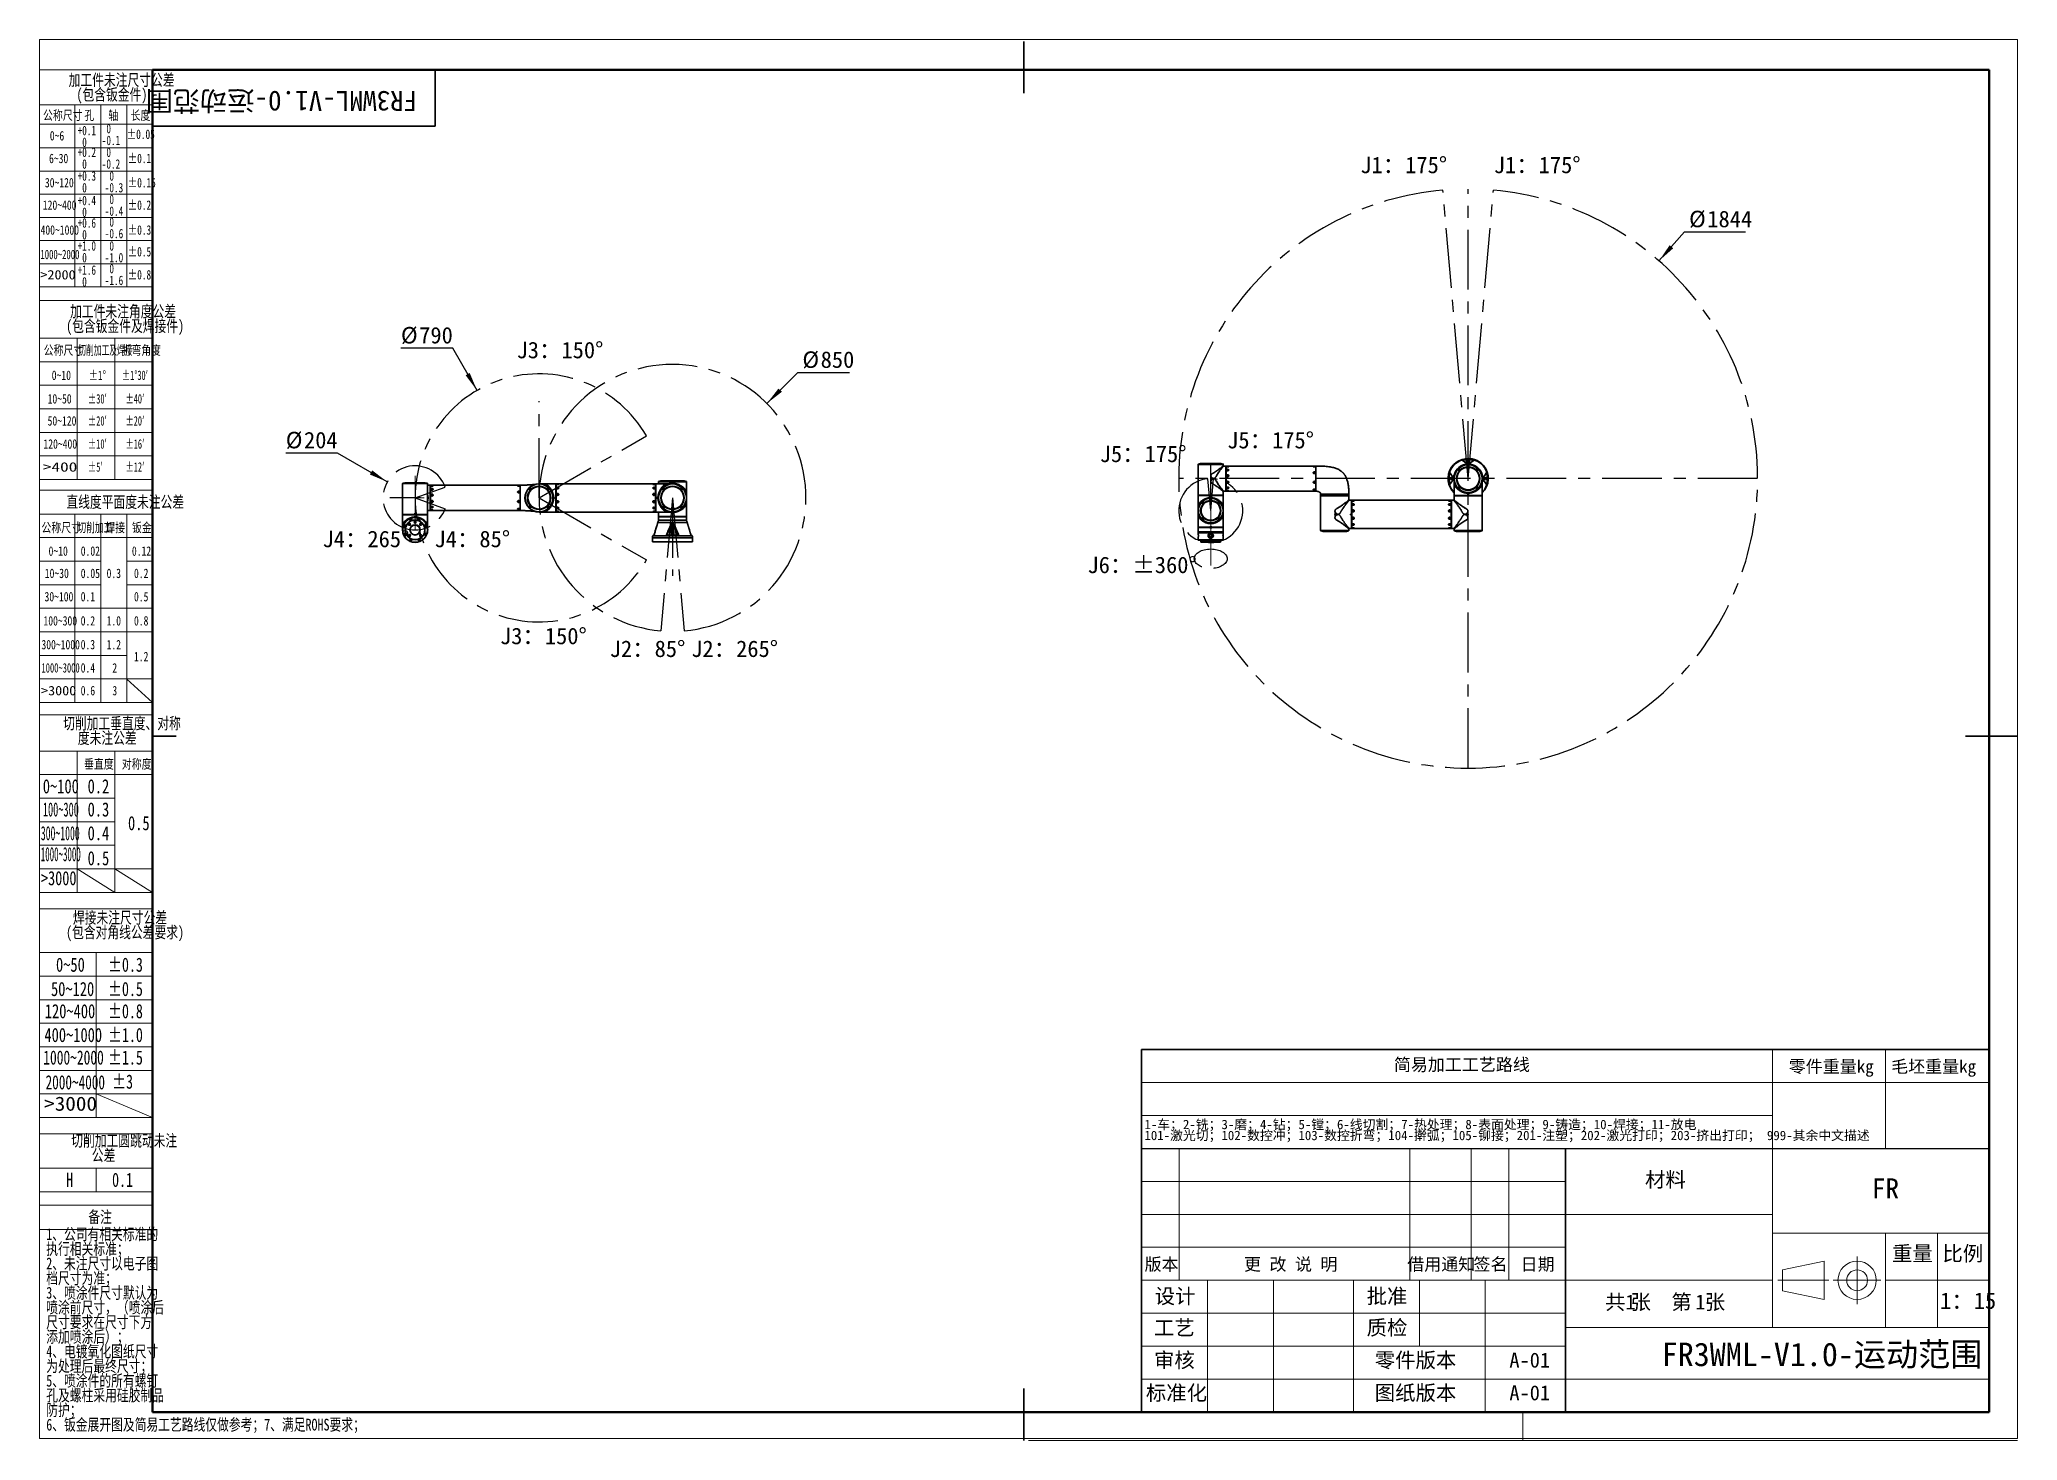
# Model space of a CAD drawing. Header units: millimetres. Extents: x 0 to 420, y 0 to 297.
import ezdxf

# ---------------------------------------------------------------- set-up
doc = ezdxf.new("R2010")
doc.units = ezdxf.units.MM
doc.header["$PDSIZE"] = -1
doc.linetypes.add('CENTERX2', pattern=[20.32, 12.7, -2.54, 2.54, -2.54])
doc.layers.add('中心线层', color=6, linetype='CENTERX2', lineweight=25)
doc.layers.add('细线层', color=7, linetype='Continuous', lineweight=25)
doc.layers.add('标注层', color=150, linetype='Continuous')
doc.styles.add('SLDTEXTSTYLE0', font='仿宋_GB2312', dxfattribs={"bigfont": 'bigfont'})
doc.styles.add('SLDTEXTSTYLE1', font='仿宋_GB2312')
doc.styles.add('SLDTEXTSTYLE10', font='HYSWLONGFANGSONG.TTF', dxfattribs={"width": 0.610825, "bigfont": 'bigfont'})
doc.styles.add('SLDTEXTSTYLE11', font='HYSWLONGFANGSONG.TTF', dxfattribs={"width": 1.790313})
doc.styles.add('SLDTEXTSTYLE12', font='HYSWLONGFANGSONG.TTF', dxfattribs={"width": 0.681959, "bigfont": 'bigfont'})
doc.styles.add('SLDTEXTSTYLE13', font='HYSWLONGFANGSONG.TTF', dxfattribs={"width": 0.884144})
doc.styles.add('SLDTEXTSTYLE14', font='HYSWLONGFANGSONG.TTF', dxfattribs={"width": 0.713832})
doc.styles.add('SLDTEXTSTYLE15', font='HYSWLONGFANGSONG.TTF', dxfattribs={"width": 0.67478})
doc.styles.add('SLDTEXTSTYLE16', font='HYSWLONGFANGSONG.TTF', dxfattribs={"width": 0.616682})
doc.styles.add('SLDTEXTSTYLE17', font='HYSWLONGFANGSONG.TTF', dxfattribs={"width": 0.985122})
doc.styles.add('SLDTEXTSTYLE18', font='HYSWLONGFANGSONG.TTF', dxfattribs={"width": 0.932974})
doc.styles.add('SLDTEXTSTYLE19', font='HYSWLONGFANGSONG.TTF', dxfattribs={"width": 0.916112})
doc.styles.add('SLDTEXTSTYLE2', font='SIMSUN.TTC', dxfattribs={"bigfont": 'bigfont'})
doc.styles.add('SLDTEXTSTYLE20', font='HYSWLONGFANGSONG.TTF', dxfattribs={"bigfont": 'bigfont'})
doc.styles.add('SLDTEXTSTYLE3', font='HYSWLONGFANGSONG.TTF', dxfattribs={"bigfont": 'bigfont'})
doc.styles.add('SLDTEXTSTYLE4', font='HYSWLONGFANGSONG.TTF')
doc.styles.add('SLDTEXTSTYLE5', font='HYSWLONGFANGSONG.TTF', dxfattribs={"width": 0.957143})
doc.styles.add('SLDTEXTSTYLE6', font='HYSWLONGFANGSONG.TTF', dxfattribs={"width": 0.968558})
doc.styles.add('SLDTEXTSTYLE7', font='HYSWLONGFANGSONG.TTF', dxfattribs={"width": 0.902411})
doc.styles.add('SLDTEXTSTYLE8', font='HYSWLONGFANGSONG.TTF', dxfattribs={"width": 1.466704})
doc.styles.add('SLDTEXTSTYLE9', font='HYSWLONGFANGSONG.TTF', dxfattribs={"width": 0.858748, "bigfont": 'bigfont'})
doc.dimstyles.new('SLDDIMSTYLE0', dxfattribs={"dimtxt": 3.5, "dimasz": 4, "dimexe": 0, "dimexo": 0.0625, "dimgap": 0.875, "dimtad": 0, "dimtih": 1, "dimtoh": 1, "dimlfac": 15, "dimrnd": 1e-09, "dimzin": 12, "dimdsep": 46, "dimtxsty": 'SLDTEXTSTYLE1', "dimsah": 1, "dimcen": 0, "dimadec": 0, "dimazin": 3, "dimtfac": 1, "dimtdec": 3, "dimtofl": 0, "dimtmove": 0, "dimatfit": 3, "dimfxl": 0, "dimfrac": 2, "dimtolj": 1, "dimtzin": 12, "dimarcsym": 0})
doc.dimstyles.new('SLDDIMSTYLE1', dxfattribs={"dimtxt": 3.5, "dimasz": 4, "dimexe": 0, "dimexo": 0.0625, "dimgap": 0.875, "dimtad": 0, "dimtih": 1, "dimtoh": 1, "dimlfac": 15, "dimrnd": 1e-09, "dimzin": 12, "dimdsep": 46, "dimtxsty": 'SLDTEXTSTYLE1', "dimsah": 1, "dimcen": 0, "dimadec": 0, "dimazin": 3, "dimtfac": 1, "dimtdec": 3, "dimtofl": 0, "dimtmove": 0, "dimatfit": 3, "dimfxl": 0, "dimfrac": 2, "dimtolj": 1, "dimtzin": 12, "dimarcsym": 0})

msp = doc.modelspace()

# ---------------------------------------------------------------- texts
at = {"color": 7, "linetype": 'Continuous', "lineweight": 0, "insert": (51.36372, 282.22528), "char_height": 4.2333333, "attachment_point": 2, "rotation": 180, "style": 'SLDTEXTSTYLE0'}
msp.add_mtext('FR3WML-V1.0-运动\\M+1E497围', dxfattribs=at)
at = {"color": 7, "linetype": 'Continuous', "lineweight": 0, "attachment_point": 2}
for s, insert, char_height, style in [('简\\M+188D5\\M+189C1\\M+18D48\\M+18D48艺\\M+19848线', (302.02496, 81.10448), 2.6458333, 'SLDTEXTSTYLE0'), ('\\M+197EB\\M+18C8F\\M+18F64\\M+197CAkg', (380.45515, 80.70671), 2.6458333, 'SLDTEXTSTYLE0'), ('\\M+196D1坯\\M+18F64\\M+197CAkg', (402.1913, 80.70671), 2.6458333, 'SLDTEXTSTYLE0'), ('\\M+18DDE\\M+197BF', (345.25044, 56.95946), 3.175, 'SLDTEXTSTYLE0'), ('FR', (391.96878, 55.63079), 4.233333, 'SLDTEXTSTYLE1'), ('\\M+194C5\\M+1967B', (238.25136, 38.71682), 2.6458333, 'SLDTEXTSTYLE0'), ('\\M+18D58 \\M+189FC 说 \\M+196BE', (265.67702, 38.71682), 2.6458333, 'SLDTEXTSTYLE0'), ('\\M+18ED8\\M+19770\\M+192CA\\M+1926D', (297.64113, 38.71682), 2.6458333, 'SLDTEXTSTYLE0'), ('签\\M+196BC', (308.10617, 38.71682), 2.645833, 'SLDTEXTSTYLE0'), ('\\M+193FA\\M+18AFA', (318.10618, 38.71682), 2.6458333, 'SLDTEXTSTYLE0'), ('\\M+18F64\\M+197CA', (397.69595, 41.27078), 3.175, 'SLDTEXTSTYLE0'), ('\\M+194E4\\M+197E1', (408.39667, 41.27078), 3.175, 'SLDTEXTSTYLE0'), ('设计', (241.12822, 32.21809), 3.175, 'SLDTEXTSTYLE0'), ('\\M+194E1\\M+18F79', (286.12823, 32.21809), 3.175, 'SLDTEXTSTYLE0'), ('1\\M+1814615', (409.51611, 31.41175), 3.5, 'SLDTEXTSTYLE0'), ('\\M+18D48艺', (240.96849, 25.52029), 3.175, 'SLDTEXTSTYLE0'), ('质检', (286.12823, 25.52029), 3.175, 'SLDTEXTSTYLE0'), ('FR3WML-V1.0-运动\\M+1E497围', (378.50422, 20.76138), 5, 'SLDTEXTSTYLE0'), ('审\\M+18A6A', (240.96849, 18.63443), 3.175, 'SLDTEXTSTYLE0'), ('\\M+197EB\\M+18C8F\\M+194C5\\M+1967B', (292.18543, 18.63443), 3.175, 'SLDTEXTSTYLE0'), ('A-01', (316.42874, 18.63443), 3.175, 'SLDTEXTSTYLE1'), ('标\\M+18F79\\M+189BB', (241.41265, 11.6837), 3.175, 'SLDTEXTSTYLE0'), ('图纸\\M+194C5\\M+1967B', (292.18543, 11.6837), 3.175, 'SLDTEXTSTYLE0'), ('A-01', (316.42874, 11.6837), 3.175, 'SLDTEXTSTYLE1')]:
    msp.add_mtext(s, dxfattribs=dict(at, insert=insert, char_height=char_height, style=style))
at = {"layer": '标注层', "color": 1}
for s, insert, char_height, attachment_point, style in [('\\M+18CF6\\M+18FCC\\M+18EDA\\M+190A1', (0.72367, 282.33044), 2, 1, 'SLDTEXTSTYLE3'), ('\\M+18D45', (9.50784, 282.33044), 2, 1, 'SLDTEXTSTYLE3'), ('轴', (14.59894, 282.33044), 2, 1, 'SLDTEXTSTYLE3'), ('长\\M+19378', (19.32315, 282.33044), 2, 1, 'SLDTEXTSTYLE3'), ('0~6', (2.17174, 277.98234), 2, 1, 'SLDTEXTSTYLE4'), ('±0.05', (18.53426, 278.28873), 2, 1, 'SLDTEXTSTYLE6'), ('6~30', (2.00848, 273.16273), 2, 1, 'SLDTEXTSTYLE4'), ('±0.1', (18.74834, 273.16273), 2, 1, 'SLDTEXTSTYLE6'), ('30~120', (1.12932, 268.01911), 2, 1, 'SLDTEXTSTYLE4'), ('±0.15', (18.74834, 268.01911), 2, 1, 'SLDTEXTSTYLE6'), ('120~400', (0.69043, 263.25499), 2, 1, 'SLDTEXTSTYLE4'), ('±0.2', (18.74834, 263.25499), 2, 1, 'SLDTEXTSTYLE6'), ('400~1000', (0.20999, 257.97089), 2, 1, 'SLDTEXTSTYLE4'), ('±0.3', (18.74834, 257.97089), 2, 1, 'SLDTEXTSTYLE6'), ('1000~2000', (0.1711, 252.78244), 2, 1, 'SLDTEXTSTYLE7'), ('±0.5', (18.74834, 253.36199), 2, 1, 'SLDTEXTSTYLE6'), ('>2000', (0.1711, 248.46911), 2, 1, 'SLDTEXTSTYLE8'), ('±0.8', (18.74834, 248.46911), 2, 1, 'SLDTEXTSTYLE6'), ('\\M+18CF6\\M+18FCC\\M+18EDA\\M+190A1', (0.87287, 232.4656), 2, 1, 'SLDTEXTSTYLE3'), ('\\M+190D8\\M+18DED\\M+189C1\\M+18D48\\M+18B79焊\\M+190DA', (8.20287, 232.4656), 2, 1, 'SLDTEXTSTYLE10'), ('\\M+190DC\\M+19C5E\\M+18A70\\M+19378', (17.49418, 232.4656), 2, 1, 'SLDTEXTSTYLE9'), ('0~10', (2.58032, 227.12243), 2, 1, 'SLDTEXTSTYLE4'), ('±1°', (10.4111, 227.12243), 2, 1, 'SLDTEXTSTYLE6'), ('\\M+1817D1\\M+1818B30\\M+1818C', (17.49418, 227.12243), 2, 1, 'SLDTEXTSTYLE9'), ('10~50', (1.70254, 222.13222), 2, 1, 'SLDTEXTSTYLE4'), ('\\M+1817D30\\M+1818C', (10.27916, 222.13222), 2, 1, 'SLDTEXTSTYLE9'), ('\\M+1817D40\\M+1818C', (18.24418, 222.13222), 2, 1, 'SLDTEXTSTYLE9'), ('50~120', (1.70254, 217.44912), 2, 1, 'SLDTEXTSTYLE4'), ('\\M+1817D20\\M+1818C', (10.27916, 217.44912), 2, 1, 'SLDTEXTSTYLE9'), ('\\M+1817D20\\M+1818C', (18.24418, 217.44912), 2, 1, 'SLDTEXTSTYLE9'), ('120~400', (0.82476, 212.54392), 2, 1, 'SLDTEXTSTYLE4'), ('\\M+1817D10\\M+1818C', (10.27916, 212.54392), 2, 1, 'SLDTEXTSTYLE9'), ('\\M+1817D16\\M+1818C', (18.24556, 212.54392), 2, 1, 'SLDTEXTSTYLE9'), ('>400', (0.70053, 207.66126), 2, 1, 'SLDTEXTSTYLE11'), ('\\M+1817D5\\M+1818C', (10.27916, 207.66126), 2, 1, 'SLDTEXTSTYLE9'), ('\\M+1817D12\\M+1818C', (18.24556, 207.66126), 2, 1, 'SLDTEXTSTYLE9'), ('\\M+192BC线\\M+19378\\M+195BD\\M+196CA\\M+19378\\M+196A2\\M+1928D\\M+18CF6\\M+18DB7', (18.19141, 200.48856), 2.5, 2, 'SLDTEXTSTYLE3'), ('\\M+18CF6\\M+18FCC\\M+18EDA\\M+190A1', (0.39699, 194.79793), 2, 1, 'SLDTEXTSTYLE3'), ('\\M+190D8\\M+18DED\\M+189C1\\M+18D48', (8.04995, 194.79793), 2, 1, 'SLDTEXTSTYLE12'), ('焊\\M+190DA', (13.94468, 194.79793), 2, 1, 'SLDTEXTSTYLE3'), ('钣\\M+18BE0', (19.60933, 194.79793), 2, 1, 'SLDTEXTSTYLE3'), ('0~10', (1.90886, 189.80712), 2, 1, 'SLDTEXTSTYLE4'), ('0.02', (8.73868, 189.80712), 2, 1, 'SLDTEXTSTYLE4'), ('0.12', (19.60516, 189.80712), 2, 1, 'SLDTEXTSTYLE4'), ('10~30', (1.10752, 185.07717), 2, 1, 'SLDTEXTSTYLE4'), ('0.05', (8.73868, 185.07717), 2, 1, 'SLDTEXTSTYLE4'), ('0.3', (14.22896, 185.07717), 2, 1, 'SLDTEXTSTYLE4'), ('0.2', (20.04405, 185.07717), 2, 1, 'SLDTEXTSTYLE4'), ('30~100', (1.04816, 180.12307), 2, 1, 'SLDTEXTSTYLE4'), ('0.1', (8.72685, 180.12307), 2, 1, 'SLDTEXTSTYLE4'), ('0.5', (20.04405, 180.12307), 2, 1, 'SLDTEXTSTYLE4'), ('100~300', (0.82476, 175.00263), 2, 1, 'SLDTEXTSTYLE4'), ('0.2', (8.72685, 175.00263), 2, 1, 'SLDTEXTSTYLE4'), ('1.0', (14.22896, 175.00263), 2, 1, 'SLDTEXTSTYLE4'), ('0.8', (20.04405, 175.00263), 2, 1, 'SLDTEXTSTYLE4'), ('300~1000', (0.39845, 169.94445), 2, 1, 'SLDTEXTSTYLE4'), ('0.3', (8.72685, 169.94445), 2, 1, 'SLDTEXTSTYLE4'), ('1.2', (14.22896, 169.94445), 2, 1, 'SLDTEXTSTYLE4'), ('1000~3000', (0.39845, 165.01199), 2, 1, 'SLDTEXTSTYLE13'), ('0.4', (8.72685, 165.01199), 2, 1, 'SLDTEXTSTYLE4'), ('2', (15.45403, 165.01199), 2, 1, 'SLDTEXTSTYLE4'), ('1.2', (20.04128, 167.40975), 2, 1, 'SLDTEXTSTYLE4'), ('>3000', (0.30817, 160.17845), 2, 1, 'SLDTEXTSTYLE8'), ('0.6', (8.72685, 160.17845), 2, 1, 'SLDTEXTSTYLE4'), ('3', (15.45403, 160.17845), 2, 1, 'SLDTEXTSTYLE4'), ('\\M+19082\\M+192BC\\M+19378', (9.44955, 144.6054), 2, 1, 'SLDTEXTSTYLE3'), ('对\\M+18FCC\\M+19378', (17.46791, 144.6054), 2, 1, 'SLDTEXTSTYLE3'), ('0~100', (0.68471, 140.36668), 3, 1, 'SLDTEXTSTYLE4'), ('0.2', (10.19784, 140.36668), 3, 1, 'SLDTEXTSTYLE4'), ('100~300', (0.69512, 135.45246), 3, 1, 'SLDTEXTSTYLE14'), ('0.3', (10.19784, 135.45246), 3, 1, 'SLDTEXTSTYLE4'), ('300~1000', (0.26179, 130.41106), 3, 1, 'SLDTEXTSTYLE15'), ('0.4', (10.19784, 130.41106), 3, 1, 'SLDTEXTSTYLE4'), ('0.5', (18.77624, 132.54577), 3, 1, 'SLDTEXTSTYLE4'), ('1000~3000', (0.25415, 125.96026), 3, 1, 'SLDTEXTSTYLE16'), ('0.5', (10.19784, 125.09917), 3, 1, 'SLDTEXTSTYLE4'), ('>3000', (0.29582, 120.86243), 3, 1, 'SLDTEXTSTYLE17'), ('0~50', (3.48814, 102.49152), 3, 1, 'SLDTEXTSTYLE4'), ('±0.3', (14.52141, 102.49152), 3, 1, 'SLDTEXTSTYLE6'), ('50~120', (2.42156, 97.3364), 3, 1, 'SLDTEXTSTYLE4'), ('±0.5', (14.52141, 97.3364), 3, 1, 'SLDTEXTSTYLE6'), ('120~400', (1.10489, 92.61871), 3, 1, 'SLDTEXTSTYLE4'), ('±0.8', (14.52141, 92.61871), 3, 1, 'SLDTEXTSTYLE6'), ('400~1000', (1.02944, 87.57273), 3, 1, 'SLDTEXTSTYLE4'), ('±1.0', (14.52141, 87.57273), 3, 1, 'SLDTEXTSTYLE6'), ('1000~2000', (0.78361, 82.78368), 3, 1, 'SLDTEXTSTYLE18'), ('±1.5', (14.52141, 82.78368), 3, 1, 'SLDTEXTSTYLE6'), ('2000~4000', (1.26991, 77.52606), 3, 1, 'SLDTEXTSTYLE19'), ('±3', (15.39372, 77.67113), 3, 1, 'SLDTEXTSTYLE6'), ('>3000', (0.96486, 72.98391), 3, 1, 'SLDTEXTSTYLE8'), ('H', (5.66069, 56.82605), 3, 1, 'SLDTEXTSTYLE6'), ('0.1', (15.39372, 56.82605), 3, 1, 'SLDTEXTSTYLE6'), ('备\\M+1928D', (12.85829, 48.69005), 2.5, 2, 'SLDTEXTSTYLE20'), ('6\\M+18141钣\\M+18BE0\\M+19357开图\\M+18B79简\\M+188D5\\M+18D48艺\\M+19848线仅\\M+198F4\\M+18E51\\M+18D6C\\M+181477\\M+18141满\\M+191ABROHS\\M+19776\\M+18B81\\M+18147', (1.41414, 4.59313), 2.5, 1, 'SLDTEXTSTYLE3')]:
    msp.add_mtext(s, dxfattribs=dict(at, insert=insert, char_height=char_height, attachment_point=attachment_point, style=style))
at = {"layer": '标注层', "char_height": 3.5, "attachment_point": 1, "style": 'SLDTEXTSTYLE0'}
for s, insert in [('J1\\M+18146175\\M+1818B', (280.44646, 272.52981)), ('J1\\M+18146175\\M+1818B', (308.79748, 272.52981)), ('J3\\M+18146150\\M+1818B', (101.28357, 233.23456)), ('J5\\M+18146175\\M+1818B', (252.17984, 214.10149)), ('J5\\M+18146175\\M+1818B', (225.11643, 211.18957)), ('J4\\M+18146265\\M+1818B', (60.07861, 193.12483)), ('J4\\M+1814685\\M+1818B', (83.8591, 193.12483)), ('J6\\M+18146\\M+1817D360\\M+1818B', (222.5201, 187.62249)), ('J3\\M+18146150\\M+1818B', (97.76118, 172.52761)), ('J2\\M+1814685\\M+1818B', (121.06668, 169.81413)), ('J2\\M+18146265\\M+1818B', (138.37197, 169.81413))]:
    msp.add_mtext(s, dxfattribs=dict(at, insert=insert))

# ---------------------------------------------------------------- blocks, each defined once
blk = doc.blocks.new('SW_NOTE_0')
at = {"color": 0, "linetype": 'Continuous', "lineweight": 0, "attachment_point": 2}
for s, insert, char_height, style in [('\\M+18BA4', (2.18, 4.09), 3.175, 'SLDTEXTSTYLE0'), ('张  \\M+191E6', (11.91, 4.09), 3.175, 'SLDTEXTSTYLE0'), ('张', (23.35, 4.09), 3.17, 'SLDTEXTSTYLE0'), ('1', (5.42, 4.09), 3.17, 'SLDTEXTSTYLE1'), ('1', (20.24, 4.09), 3.17, 'SLDTEXTSTYLE1')]:
    blk.add_mtext(s, dxfattribs=dict(at, insert=insert, char_height=char_height, style=style))
blk = doc.blocks.new('SW_NOTE_1')
at = {"color": 0, "linetype": 'Continuous', "lineweight": 0, "char_height": 2, "attachment_point": 1, "style": 'SLDTEXTSTYLE2'}
for s, insert in [('1-车\\M+181472-铣\\M+181473-\\M+19681\\M+181474-钻\\M+181475-镗\\M+181476-线\\M+190D8\\M+18A84\\M+181477-热处\\M+1979D\\M+181478-\\M+1955C\\M+196CA处\\M+1979D\\M+181479-铸\\M+191A2\\M+1814710-焊\\M+190DA\\M+1814711-\\M+195FA电', (0, 2.33)), ('101-\\M+18C83\\M+18CF5\\M+190D8\\M+18147102-\\M+19094\\M+18D54\\M+19974\\M+18147103-\\M+19094\\M+18D54\\M+190DC\\M+19C5E\\M+18147104-擀\\M+18CCA\\M+18147105-铆\\M+190DA\\M+18147201-\\M+1928D\\M+19159\\M+18147202-\\M+18C83\\M+18CF5\\M+191C5\\M+188F3\\M+18147203-挤\\M+18F6F\\M+191C5\\M+188F3\\M+18147 999-\\M+191B4\\M+1975D\\M+19286\\M+195B6\\M+19560\\M+18F71', (0, 0))]:
    blk.add_mtext(s, dxfattribs=dict(at, insert=insert))
blk = doc.blocks.new('SW_NOTE_2')
at = {"layer": '标注层', "color": 0, "char_height": 2.5, "attachment_point": 2, "style": 'SLDTEXTSTYLE3'}
for s, insert in [('\\M+189C1\\M+18D48\\M+18C8F\\M+196A2\\M+1928D\\M+18EDA\\M+190A1\\M+18CF6\\M+18DB7', (15.47, 3.22)), ('(\\M+195EF\\M+18ADC钣\\M+18BE0\\M+18C8F)', (13.41, 0.11))]:
    blk.add_mtext(s, dxfattribs=dict(at, insert=insert))
blk = doc.blocks.new('SW_NOTE_3')
at = {"layer": '标注层', "color": 0, "char_height": 2, "attachment_point": 1, "style": 'SLDTEXTSTYLE5'}
for s, insert in [('-0.1', (0, 0.09)), (' 0', (0, 2.58))]:
    blk.add_mtext(s, dxfattribs=dict(at, insert=insert))
blk = doc.blocks.new('SW_NOTE_4')
at = {"layer": '标注层', "color": 0, "char_height": 2, "attachment_point": 1, "style": 'SLDTEXTSTYLE5'}
for s, insert in [('+0.1', (0, 2.58)), (' 0', (0, 0.09))]:
    blk.add_mtext(s, dxfattribs=dict(at, insert=insert))
blk = doc.blocks.new('SW_NOTE_5')
at = {"layer": '标注层', "color": 0, "char_height": 2, "attachment_point": 1, "style": 'SLDTEXTSTYLE5'}
for s, insert in [('+0.2', (0, 2.58)), (' 0', (0, 0.09))]:
    blk.add_mtext(s, dxfattribs=dict(at, insert=insert))
blk = doc.blocks.new('SW_NOTE_6')
at = {"layer": '标注层', "color": 0, "char_height": 2, "attachment_point": 1, "style": 'SLDTEXTSTYLE5'}
for s, insert in [('+0.3', (0, 2.58)), (' 0', (0, 0.09))]:
    blk.add_mtext(s, dxfattribs=dict(at, insert=insert))
blk = doc.blocks.new('SW_NOTE_7')
at = {"layer": '标注层', "color": 0, "char_height": 2, "attachment_point": 1, "style": 'SLDTEXTSTYLE5'}
for s, insert in [('+0.4', (0, 2.58)), (' 0', (0, 0.09))]:
    blk.add_mtext(s, dxfattribs=dict(at, insert=insert))
blk = doc.blocks.new('SW_NOTE_8')
at = {"layer": '标注层', "color": 0, "char_height": 2, "attachment_point": 1, "style": 'SLDTEXTSTYLE5'}
for s, insert in [('-0.2', (0, 0.09)), (' 0', (0, 2.58))]:
    blk.add_mtext(s, dxfattribs=dict(at, insert=insert))
blk = doc.blocks.new('SW_NOTE_9')
at = {"layer": '标注层', "color": 0, "char_height": 2, "attachment_point": 1, "style": 'SLDTEXTSTYLE5'}
for s, insert in [('-0.3', (0, 0.09)), (' 0', (0, 2.58))]:
    blk.add_mtext(s, dxfattribs=dict(at, insert=insert))
blk = doc.blocks.new('SW_NOTE_10')
at = {"layer": '标注层', "color": 0, "char_height": 2, "attachment_point": 1, "style": 'SLDTEXTSTYLE5'}
for s, insert in [('-0.4', (0, 0.09)), (' 0', (0, 2.58))]:
    blk.add_mtext(s, dxfattribs=dict(at, insert=insert))
blk = doc.blocks.new('SW_NOTE_11')
at = {"layer": '标注层', "color": 0, "char_height": 2, "attachment_point": 1, "style": 'SLDTEXTSTYLE5'}
for s, insert in [('+0.6', (0, 2.58)), (' 0', (0, 0.09))]:
    blk.add_mtext(s, dxfattribs=dict(at, insert=insert))
blk = doc.blocks.new('SW_NOTE_12')
at = {"layer": '标注层', "color": 0, "char_height": 2, "attachment_point": 1, "style": 'SLDTEXTSTYLE5'}
for s, insert in [('-0.6', (0, 0.09)), (' 0', (0, 2.58))]:
    blk.add_mtext(s, dxfattribs=dict(at, insert=insert))
blk = doc.blocks.new('SW_NOTE_13')
at = {"layer": '标注层', "color": 0, "char_height": 2, "attachment_point": 1, "style": 'SLDTEXTSTYLE5'}
for s, insert in [('+1.0', (0, 2.58)), (' 0', (0, 0.09))]:
    blk.add_mtext(s, dxfattribs=dict(at, insert=insert))
blk = doc.blocks.new('SW_NOTE_14')
at = {"layer": '标注层', "color": 0, "char_height": 2, "attachment_point": 1, "style": 'SLDTEXTSTYLE5'}
for s, insert in [('-1.0', (0, 0.09)), (' 0', (0, 2.58))]:
    blk.add_mtext(s, dxfattribs=dict(at, insert=insert))
blk = doc.blocks.new('SW_NOTE_15')
at = {"layer": '标注层', "color": 0, "char_height": 2, "attachment_point": 1, "style": 'SLDTEXTSTYLE5'}
for s, insert in [('+1.6', (0, 2.58)), (' 0', (0, 0.09))]:
    blk.add_mtext(s, dxfattribs=dict(at, insert=insert))
blk = doc.blocks.new('SW_NOTE_16')
at = {"layer": '标注层', "color": 0, "char_height": 2, "attachment_point": 1, "style": 'SLDTEXTSTYLE5'}
for s, insert in [('-1.6', (0, 0.09)), (' 0', (0, 2.58))]:
    blk.add_mtext(s, dxfattribs=dict(at, insert=insert))
blk = doc.blocks.new('SW_NOTE_17')
at = {"layer": '标注层', "color": 0, "char_height": 2.5, "attachment_point": 2, "style": 'SLDTEXTSTYLE3'}
for s, insert in [('(\\M+195EF\\M+18ADC钣\\M+18BE0\\M+18C8F\\M+18B79焊\\M+190DA\\M+18C8F)', (15.91, 0.11)), ('\\M+189C1\\M+18D48\\M+18C8F\\M+196A2\\M+1928D\\M+18A70\\M+19378\\M+18CF6\\M+18DB7', (15.47, 3.22))]:
    blk.add_mtext(s, dxfattribs=dict(at, insert=insert))
blk = doc.blocks.new('SW_NOTE_18')
at = {"layer": '标注层', "color": 0, "char_height": 2.5, "attachment_point": 2, "style": 'SLDTEXTSTYLE3'}
for s, insert in [('\\M+190D8\\M+18DED\\M+189C1\\M+18D48\\M+19082\\M+192BC\\M+19378\\M+18141对\\M+18FCC', (17.19, 3.22)), ('\\M+19378\\M+196A2\\M+1928D\\M+18CF6\\M+18DB7', (14.06, 0.11))]:
    blk.add_mtext(s, dxfattribs=dict(at, insert=insert))
blk = doc.blocks.new('SW_NOTE_19')
at = {"layer": '标注层', "color": 0, "char_height": 2.5, "attachment_point": 2, "style": 'SLDTEXTSTYLE3'}
for s, insert in [('(\\M+195EF\\M+18ADC对\\M+18A70线\\M+18CF6\\M+18DB7\\M+19776\\M+18B81)', (14.82, 0.11)), ('焊\\M+190DA\\M+196A2\\M+1928D\\M+18EDA\\M+190A1\\M+18CF6\\M+18DB7', (13.75, 3.22))]:
    blk.add_mtext(s, dxfattribs=dict(at, insert=insert))
blk = doc.blocks.new('SW_NOTE_20')
at = {"layer": '标注层', "color": 0, "char_height": 2.5, "attachment_point": 2, "style": 'SLDTEXTSTYLE3'}
for s, insert in [('\\M+190D8\\M+18DED\\M+189C1\\M+18D48圆\\M+192B5动\\M+196A2\\M+1928D', (15.47, 3.22)), ('\\M+18CF6\\M+18DB7', (11.09, 0.11))]:
    blk.add_mtext(s, dxfattribs=dict(at, insert=insert))
blk = doc.blocks.new('SW_NOTE_21')
at = {"layer": '标注层', "color": 0, "char_height": 2.5, "attachment_point": 1, "style": 'SLDTEXTSTYLE3'}
for s, insert in [('执\\M+18D73\\M+1918A关标\\M+18F79\\M+18147', (0, 0.11)), ('1\\M+18141\\M+18CF6\\M+18E69\\M+1974C\\M+1918A关标\\M+18F79\\M+19349', (0, 3.22)), ('2\\M+18141\\M+196A2\\M+1928D\\M+18EDA\\M+190A1\\M+188C8电\\M+18E71图', (0, -3)), ('\\M+19E83\\M+18EDA\\M+190A1为\\M+18F79\\M+18147', (0, -6.11)), ('3\\M+18141喷涂\\M+18C8F\\M+18EDA\\M+190A1\\M+1E0D2认为', (0, -9.22)), ('喷涂\\M+1914F\\M+18EDA\\M+190A1\\M+18143\\M+18169喷涂\\M+18D40', (0, -12.33)), ('\\M+18EDA\\M+190A1\\M+19776\\M+18B81\\M+18DDD\\M+18EDA\\M+190A1\\M+189BA\\M+195FB', (0, -15.44)), ('\\M+19359\\M+189C1喷涂\\M+18D40\\M+1816A\\M+18147', (0, -18.56)), ('4\\M+18141电镀氧\\M+189BB图纸\\M+18EDA\\M+190A1', (0, -21.67)), ('为处\\M+1979D\\M+18D40\\M+18DC5终\\M+18EDA\\M+190A1\\M+18147', (0, -24.78)), ('5\\M+18141喷涂\\M+18C8F\\M+19349\\M+18F8A\\M+1974C\\M+19786钉', (0, -27.89)), ('\\M+18D45\\M+18B79\\M+19786\\M+1928C\\M+18DD1\\M+19770\\M+1E1E9胶\\M+190A7\\M+19569', (0, -31)), ('\\M+19668护\\M+18147', (0, -34.11))]:
    blk.add_mtext(s, dxfattribs=dict(at, insert=insert))
blk = doc.blocks.new('_D')
at = {"layer": '标注层'}
for p, q in [((87.72, 231.87), (76.74, 231.87)), ((92.9, 222.9), (87.72, 231.87))]:
    blk.add_line(p, q, dxfattribs=at)
blk.add_solid([(92.9, 222.9), (91.33, 226.62), (90.47, 226.12)], dxfattribs=at)
at = {"layer": '标注层', "char_height": 3.5, "attachment_point": 1, "style": 'SLDTEXTSTYLE1'}
for s, insert in [('%%c', (76.74, 236.38)), ('790', (80.61, 236.38))]:
    blk.add_mtext(s, dxfattribs=dict(at, insert=insert))
blk = doc.blocks.new('_D_1')
at = {"layer": '标注层'}
for p, q in [((63.26, 209.61), (52.28, 209.61)), ((73.84, 203.5), (63.26, 209.61))]:
    blk.add_line(p, q, dxfattribs=at)
blk.add_solid([(73.84, 203.5), (70.63, 205.93), (70.13, 205.06)], dxfattribs=at)
at = {"layer": '标注层', "char_height": 3.5, "attachment_point": 1, "style": 'SLDTEXTSTYLE1'}
for s, insert in [('%%c', (52.28, 214.12)), ('204', (56.15, 214.12))]:
    blk.add_mtext(s, dxfattribs=dict(at, insert=insert))
blk = doc.blocks.new('_D_2')
at = {"layer": '标注层'}
for p, q in [((154.43, 220.13), (160.99, 226.69)), ((160.99, 226.69), (171.97, 226.69))]:
    blk.add_line(p, q, dxfattribs=at)
blk.add_solid([(154.43, 220.13), (157.62, 222.61), (156.91, 223.31)], dxfattribs=at)
at = {"layer": '标注层', "char_height": 3.5, "attachment_point": 1, "style": 'SLDTEXTSTYLE1'}
for s, insert in [('%%c', (161.99, 231.2)), ('850', (165.86, 231.2))]:
    blk.add_mtext(s, dxfattribs=dict(at, insert=insert))
blk = doc.blocks.new('_D_3')
at = {"layer": '标注层'}
for p, q in [((343.88, 250.41), (349.27, 256.55)), ((349.27, 256.55), (362.28, 256.55))]:
    blk.add_line(p, q, dxfattribs=at)
blk.add_solid([(343.88, 250.41), (346.89, 253.08), (346.14, 253.74)], dxfattribs=at)
at = {"layer": '标注层', "char_height": 3.5, "attachment_point": 1, "style": 'SLDTEXTSTYLE1'}
for s, insert in [('%%c', (350.27, 261.06)), ('1844', (354.14, 261.06))]:
    blk.add_mtext(s, dxfattribs=dict(at, insert=insert))

# ---------------------------------------------------------------- dimensions: what is measured, and where the dimension line sits
at = {"layer": '标注层'}
for center, mpoint, text, dimstyle, picture, middle in [((303.35529, 204.18833), (343.87847, 250.40546), '%%c1844', 'SLDDIMSTYLE1', '_D_3', (356.27536, 258.5877)), ((106.06688, 200.09596), (92.90022, 222.9013), '%%c790', 'SLDDIMSTYLE0', '_D', (81.73124, 233.90804)), ((134.40022, 200.09596), (154.43491, 220.13065), '%%c850', 'SLDDIMSTYLE0', '_D_2', (166.97983, 228.72221)), ((79.73355, 200.09596), (73.84458, 203.49596), '%%c204', 'SLDDIMSTYLE1', '_D_1', (57.26746, 211.64514))]:
    dim = msp.add_radius_dim(center=center, mpoint=mpoint, text=text, dimstyle=dimstyle, override={"dimpost": '<>'}, dxfattribs=at)
    dim.commit()
    dim.dimension.update_dxf_attribs({"geometry": picture, "text_midpoint": middle, "dimtype": 164})

# ---------------------------------------------------------------- linework, layer by layer
at = {"color": 7, "linetype": 'Continuous', "lineweight": 18}
for p, q in [((-0.00051, 297.39658), (419.99299, 297.39658)), ((-0.00051, 297.39658), (-0.00051, 0.39658)), ((419.99299, 297.39658), (419.99299, 0.39658)), ((81.69772, 200.09596), (80.88504, 200.09596)), ((367.99593, 75.98945), (367.99593, 82.98945)), ((391.99593, 75.98945), (391.99593, 82.98945)), ((233.99593, 75.98945), (413.99593, 75.98945)), ((367.99593, 61.98945), (367.99593, 75.98945)), ((391.99593, 61.98945), (391.99593, 75.98945)), ((367.99593, 68.98945), (233.99593, 68.98945)), ((241.99593, 33.98945), (241.99593, 61.98945)), ((290.99593, 33.98945), (290.99593, 61.98945)), ((303.99593, 33.98945), (303.99593, 61.98945)), ((311.99593, 33.98945), (311.99593, 61.98945)), ((367.99593, 61.98945), (367.99593, 23.98945)), ((323.99593, 54.98945), (233.99593, 54.98945)), ((323.99593, 47.98945), (233.99593, 47.98945)), ((323.99593, 47.98945), (367.99593, 47.98945)), ((413.99593, 43.98945), (367.99593, 43.98945)), ((391.99593, 43.98945), (391.99593, 23.98945)), ((402.99593, 43.98945), (402.99593, 23.98945)), ((323.99593, 40.98945), (233.99593, 40.98945)), ((370.11999, 36.19823), (378.95074, 38.05397)), ((378.95074, 38.05397), (378.95074, 29.92492)), ((367.99593, 33.98945), (233.99593, 33.98945)), ((247.99593, 5.98945), (247.99593, 33.98945)), ((261.99593, 5.98945), (261.99593, 33.98945)), ((278.99593, 5.98945), (278.99593, 33.98945)), ((292.99593, 19.98945), (292.99593, 33.98945)), ((306.99593, 5.98945), (306.99593, 33.98945)), ((370.11999, 36.19823), (370.11999, 31.78067)), ((391.99593, 33.98945), (413.99593, 33.98945)), ((370.11999, 31.78067), (378.95074, 29.92492)), ((323.99593, 26.98945), (233.99593, 26.98945)), ((367.99593, 23.98945), (323.99593, 23.98945)), ((413.99593, 23.98945), (367.99593, 23.98945)), ((323.99593, 19.98945), (233.99593, 19.98945)), ((323.99593, 12.98945), (233.99593, 12.98945)), ((314.99593, 5.98945), (314.99593, -0.01055)), ((-0.00051, 0.39658), (419.99299, 0.39658)), ((209.99593, -0.01055), (419.99593, -0.01055))]:
    msp.add_line(p, q, dxfattribs=at)
at = {"color": 7, "linetype": 'Continuous', "lineweight": 35}
for p, q in [((208.99593, 285.98945), (208.99593, 296.98945)), ((83.99593, 278.98945), (83.99593, 290.98945)), ((23.99593, 278.98945), (83.99593, 278.98945)), ((246.02196, 207.215), (246.02196, 200.92166)), ((246.54435, 207.38587), (246.07399, 207.28004)), ((250.81827, 207.3875), (246.55899, 207.3875)), ((246.88157, 207.29833), (246.99157, 207.29833)), ((246.99157, 207.29833), (247.02077, 207.29833)), ((250.35587, 207.29833), (250.49569, 207.29833)), ((251.30326, 207.28004), (250.83291, 207.38587)), ((251.35529, 206.93712), (251.35529, 207.215)), ((251.67529, 206.855), (251.44295, 206.855)), ((251.67529, 206.855), (251.67529, 206.85416)), ((251.90846, 206.85416), (251.67529, 206.85416)), ((251.90846, 201.52167), (251.90846, 206.85416)), ((251.92095, 206.84167), (251.94179, 206.82089)), ((251.94179, 206.82089), (251.94179, 201.555)), ((251.94179, 206.82089), (251.94196, 206.82089)), ((251.94196, 201.555), (251.94196, 206.82089)), ((251.96196, 206.52167), (251.94196, 206.52167)), ((271.01529, 206.855), (251.96196, 206.855)), ((251.96196, 203.41079), (251.96196, 206.855)), ((252.11063, 206.73912), (252.11063, 206.7015)), ((252.11063, 206.00861), (252.11063, 205.98176)), ((252.22418, 206.73053), (252.2342, 206.75278)), ((252.28528, 206.71687), (252.22418, 206.73053)), ((252.22418, 205.98706), (252.2342, 206.04284)), ((252.28528, 205.95283), (252.22418, 205.98706)), ((252.23235, 205.98249), (252.2342, 205.99278)), ((252.2342, 206.75278), (252.30531, 206.76138)), ((252.2342, 206.72829), (252.2342, 206.75278)), ((252.2342, 206.04284), (252.30531, 206.06439)), ((252.2342, 205.99278), (252.2342, 206.04284)), ((252.2342, 205.99278), (252.26976, 206.00356)), ((252.26976, 206.00356), (252.30531, 206.01433)), ((252.35638, 206.72547), (252.28528, 206.71687)), ((252.35638, 205.97438), (252.28528, 205.95283)), ((252.30531, 206.76138), (252.3664, 206.74772)), ((252.30531, 206.71929), (252.30531, 206.76138)), ((252.30531, 206.06439), (252.3664, 206.03016)), ((252.30531, 206.01433), (252.30531, 206.06439)), ((252.30531, 206.01433), (252.33586, 205.99722)), ((252.33586, 205.99722), (252.35824, 205.98468)), ((252.3664, 206.74772), (252.35638, 206.72547)), ((252.3664, 206.03016), (252.35638, 205.97438)), ((252.47996, 206.7015), (252.47996, 206.73912)), ((252.47996, 205.98176), (252.47996, 206.00861)), ((270.49729, 206.73912), (270.49729, 206.7015)), ((270.6056, 206.74196), (270.65219, 206.75982)), ((270.63537, 206.72126), (270.6056, 206.74196)), ((270.71173, 206.71843), (270.63537, 206.72126)), ((270.65219, 206.75982), (270.72855, 206.75699)), ((270.65219, 206.72063), (270.65219, 206.75982)), ((270.75833, 206.73629), (270.71173, 206.71843)), ((270.72855, 206.75699), (270.75833, 206.73629)), ((270.72855, 206.72488), (270.72855, 206.75699)), ((270.86663, 206.7015), (270.86663, 206.73912)), ((271.01529, 203.41079), (271.01529, 206.855)), ((271.02196, 206.855), (271.02129, 206.855)), ((271.02129, 204.18833), (271.02129, 206.855)), ((301.35587, 206.15958), (301.42254, 206.19807)), ((301.35587, 206.0826), (301.35587, 206.15958)), ((301.42254, 206.12109), (301.35587, 206.15958)), ((301.42254, 206.12109), (301.35587, 206.0826)), ((301.42254, 206.04411), (301.35587, 206.0826)), ((301.42254, 206.19807), (301.4892, 206.15958)), ((301.42254, 206.12109), (301.42254, 206.19807)), ((301.42254, 206.12109), (301.4892, 206.15958)), ((301.42254, 206.12109), (301.42254, 206.04411)), ((301.42254, 206.12109), (301.4892, 206.0826)), ((301.4892, 206.0826), (301.42254, 206.04411)), ((301.4892, 206.15958), (301.4892, 206.0826)), ((305.21107, 206.12109), (305.24956, 206.18776)), ((305.24956, 206.05442), (305.21107, 206.12109)), ((305.28805, 206.12109), (305.21107, 206.12109)), ((305.24956, 206.18776), (305.32654, 206.18776)), ((305.28805, 206.12109), (305.24956, 206.18776)), ((305.28805, 206.12109), (305.24956, 206.05442)), ((305.32654, 206.05442), (305.24956, 206.05442)), ((305.28805, 206.12109), (305.32654, 206.18776)), ((305.28805, 206.12109), (305.32654, 206.05442)), ((305.28805, 206.12109), (305.36503, 206.12109)), ((305.32654, 206.18776), (305.36503, 206.12109)), ((305.36503, 206.12109), (305.32654, 206.05442)), ((77.06688, 203.12263), (77.06688, 200.09596)), ((77.58927, 203.2935), (77.11892, 203.18767)), ((81.86319, 203.29512), (77.60391, 203.29512)), ((77.92649, 203.20596), (78.03649, 203.20596)), ((78.03649, 203.20596), (78.065, 203.20596)), ((81.4023, 203.20596), (81.54061, 203.20596)), ((82.34818, 203.18767), (81.87783, 203.2935)), ((82.40022, 200.09596), (82.40022, 203.12263)), ((82.95338, 202.76263), (82.40022, 202.76263)), ((82.98671, 202.72929), (82.95338, 202.76263)), ((82.95338, 197.43014), (82.95338, 202.76263)), ((82.98688, 202.72929), (82.98671, 202.72929)), ((82.98671, 202.72929), (82.98671, 197.4634)), ((82.98688, 197.4634), (82.98688, 202.72929)), ((83.00688, 202.42929), (82.98688, 202.42929)), ((102.06022, 202.76263), (83.00688, 202.76263)), ((83.00688, 202.64675), (83.00688, 202.76263)), ((83.00688, 197.42929), (83.00688, 202.64675)), ((83.15555, 202.64675), (83.15555, 202.60913)), ((83.15555, 201.91624), (83.15555, 201.88939)), ((83.26911, 202.63815), (83.27912, 202.66041)), ((83.3302, 202.6245), (83.26911, 202.63815)), ((83.26911, 201.89469), (83.27912, 201.95047)), ((83.3302, 201.86046), (83.26911, 201.89469)), ((83.27728, 201.89011), (83.27912, 201.90041)), ((83.27912, 202.66041), (83.35023, 202.66901)), ((83.27912, 202.63591), (83.27912, 202.66041)), ((83.27912, 201.95047), (83.35023, 201.97202)), ((83.27912, 201.90041), (83.27912, 201.95047)), ((83.27912, 201.90041), (83.31468, 201.91119)), ((83.31468, 201.91119), (83.35023, 201.92196)), ((83.4013, 202.6331), (83.3302, 202.6245)), ((83.4013, 201.88201), (83.3302, 201.86046)), ((83.35023, 202.66901), (83.41132, 202.65535)), ((83.35023, 202.62692), (83.35023, 202.66901)), ((83.35023, 201.97202), (83.41132, 201.93779)), ((83.35023, 201.92196), (83.35023, 201.97202)), ((83.35023, 201.92196), (83.38078, 201.90485)), ((83.38078, 201.90485), (83.40316, 201.89231)), ((83.41132, 202.65535), (83.4013, 202.6331)), ((83.41132, 201.93779), (83.4013, 201.88201)), ((83.52488, 202.60913), (83.52488, 202.64675)), ((83.52488, 201.88939), (83.52488, 201.91624)), ((101.54221, 202.64675), (101.54221, 202.60913)), ((101.65052, 202.64958), (101.69711, 202.66745)), ((101.68029, 202.62889), (101.65052, 202.64958)), ((101.75665, 202.62605), (101.68029, 202.62889)), ((101.69711, 202.66745), (101.77347, 202.66462)), ((101.69711, 202.62826), (101.69711, 202.66745)), ((101.80325, 202.64392), (101.75665, 202.62605)), ((101.77347, 202.66462), (101.80325, 202.64392)), ((101.77347, 202.6325), (101.77347, 202.66462)), ((101.91155, 202.60913), (101.91155, 202.64675)), ((102.06022, 202.64675), (102.06022, 202.76263)), ((102.06022, 197.42929), (102.06022, 202.64675)), ((102.06688, 202.76263), (102.06622, 202.76263)), ((102.06622, 197.42929), (102.06622, 202.76263)), ((102.06688, 197.42929), (102.06688, 202.76263)), ((104.06746, 202.06721), (104.13412, 202.1057)), ((104.06746, 201.99023), (104.06746, 202.06721)), ((104.13412, 202.02872), (104.06746, 202.06721)), ((104.13412, 202.02872), (104.06746, 201.99023)), ((104.13412, 201.95174), (104.06746, 201.99023)), ((104.13412, 202.1057), (104.20079, 202.06721)), ((104.13412, 202.02872), (104.13412, 202.1057)), ((104.13412, 202.02872), (104.20079, 202.06721)), ((104.13412, 202.02872), (104.20079, 201.99023)), ((104.13412, 202.02872), (104.13412, 201.95174)), ((104.20079, 201.99023), (104.13412, 201.95174)), ((104.20079, 202.06721), (104.20079, 201.99023)), ((109.38688, 203.09596), (106.06688, 203.09596)), ((106.12116, 203.09548), (106.12213, 203.09546)), ((107.92266, 202.02872), (107.96115, 202.09538)), ((107.96115, 201.96205), (107.92266, 202.02872)), ((107.99964, 202.02872), (107.92266, 202.02872)), ((107.96115, 202.09538), (108.03813, 202.09538)), ((107.99964, 202.02872), (107.96115, 202.09538)), ((107.99964, 202.02872), (107.96115, 201.96205)), ((108.03813, 201.96205), (107.96115, 201.96205)), ((107.99964, 202.02872), (108.03813, 202.09538)), ((107.99964, 202.02872), (108.07662, 202.02872)), ((107.99964, 202.02872), (108.03813, 201.96205)), ((108.03813, 202.09538), (108.07662, 202.02872)), ((108.07662, 202.02872), (108.03813, 201.96205)), ((109.38688, 203.09521), (109.38688, 203.09596)), ((109.38688, 203.09521), (109.62022, 203.09521)), ((109.62022, 200.16296), (109.62022, 203.09521)), ((109.6328, 203.08263), (109.65355, 203.06194)), ((109.65355, 203.06194), (109.65355, 200.15969)), ((109.67355, 202.82929), (109.65355, 202.82929)), ((130.79355, 203.09596), (109.67355, 203.09596)), ((109.67355, 203.09596), (109.67355, 197.09596)), ((109.82222, 202.98362), (109.82222, 202.94576)), ((109.82222, 202.19012), (109.82222, 202.16266)), ((110.00688, 203.00449), (109.94022, 202.99406)), ((109.94022, 202.99406), (109.94022, 202.97319)), ((109.94022, 202.97319), (110.00688, 202.96276)), ((110.00688, 202.24524), (109.94022, 202.21768)), ((109.94022, 202.21768), (109.94022, 202.16256)), ((109.94022, 202.16649), (109.97355, 202.18027)), ((109.94022, 202.16256), (110.00688, 202.135)), ((109.97355, 202.18027), (110.00688, 202.19405)), ((110.07355, 202.99406), (110.00688, 203.00449)), ((110.00688, 202.96276), (110.00688, 203.00449)), ((110.00688, 202.96276), (110.07355, 202.97319)), ((110.07355, 202.21768), (110.00688, 202.24524)), ((110.00688, 202.19405), (110.00688, 202.24524)), ((110.00688, 202.19405), (110.04022, 202.18027)), ((110.00688, 202.135), (110.07355, 202.16256)), ((110.04022, 202.18027), (110.07355, 202.16649)), ((110.07355, 202.97319), (110.07355, 202.99406)), ((110.07355, 202.16256), (110.07355, 202.21768)), ((110.19155, 202.94576), (110.19155, 202.98362)), ((110.19155, 202.16266), (110.19155, 202.19012)), ((130.27555, 202.98362), (130.27555, 202.94576)), ((130.27555, 202.19012), (130.27555, 202.16266)), ((130.46022, 203.00449), (130.39355, 202.99406)), ((130.39355, 202.99406), (130.39355, 202.97319)), ((130.39355, 202.97319), (130.46022, 202.96276)), ((130.46022, 202.24524), (130.39355, 202.21768)), ((130.39355, 202.21768), (130.39355, 202.16256)), ((130.39355, 202.16649), (130.42688, 202.18027)), ((130.39355, 202.16256), (130.46022, 202.135)), ((130.42688, 202.18027), (130.46022, 202.19405)), ((130.52688, 202.99406), (130.46022, 203.00449)), ((130.46022, 203.00449), (130.46022, 202.96276)), ((130.46022, 202.96276), (130.52688, 202.97319)), ((130.52688, 202.21768), (130.46022, 202.24524)), ((130.46022, 202.24524), (130.46022, 202.19405)), ((130.46022, 202.19405), (130.49355, 202.18027)), ((130.46022, 202.135), (130.52688, 202.16256)), ((130.49355, 202.18027), (130.52688, 202.16649)), ((130.52688, 202.97319), (130.52688, 202.99406)), ((130.52688, 202.16256), (130.52688, 202.21768)), ((130.64488, 202.94576), (130.64488, 202.98362)), ((130.64488, 202.16266), (130.64488, 202.19012)), ((130.79355, 203.09572), (130.79355, 203.09596)), ((130.79355, 197.09596), (130.79355, 203.09572)), ((130.81355, 202.82929), (130.79355, 202.82929)), ((130.84688, 203.09596), (130.81355, 203.06263)), ((130.81355, 200.15969), (130.81355, 203.06263)), ((134.40022, 203.09596), (130.84688, 203.09596)), ((130.84688, 203.09596), (130.84688, 200.16296)), ((131.40021, 203.52263), (131.40021, 203.09596)), ((131.92311, 203.69361), (131.45225, 203.58767)), ((136.86269, 203.69524), (131.93774, 203.69524)), ((132.40079, 202.06721), (132.46746, 202.1057)), ((132.40079, 201.99023), (132.40079, 202.06721)), ((132.46746, 202.02872), (132.40079, 202.06721)), ((132.46746, 202.02872), (132.40079, 201.99023)), ((132.46746, 201.95174), (132.40079, 201.99023)), ((132.46746, 202.1057), (132.53412, 202.06721)), ((132.46746, 202.02872), (132.46746, 202.1057)), ((132.46746, 202.02872), (132.53412, 202.06721)), ((132.46746, 202.02872), (132.53412, 201.99023)), ((132.46746, 202.02872), (132.46746, 201.95174)), ((132.53412, 201.99023), (132.46746, 201.95174)), ((132.53412, 202.06721), (132.53412, 201.99023)), ((135.54111, 202.98257), (135.72871, 202.90955)), ((136.25599, 202.02872), (136.29448, 202.09538)), ((136.29448, 201.96205), (136.25599, 202.02872)), ((136.33297, 202.02872), (136.25599, 202.02872)), ((136.29448, 202.09538), (136.37146, 202.09538)), ((136.33297, 202.02872), (136.29448, 202.09538)), ((136.33297, 202.02872), (136.29448, 201.96205)), ((136.37146, 201.96205), (136.29448, 201.96205)), ((136.33297, 202.02872), (136.37146, 202.09538)), ((136.33297, 202.02872), (136.37146, 201.96205)), ((136.33297, 202.02872), (136.40995, 202.02872)), ((136.37146, 202.09538), (136.40995, 202.02872)), ((136.40995, 202.02872), (136.37146, 201.96205)), ((137.34818, 203.58767), (136.87732, 203.69361)), ((137.40022, 200.09596), (137.40022, 203.52263)), ((248.68863, 204.18833), (248.74956, 204.24927)), ((248.74956, 204.1274), (248.68863, 204.18833)), ((248.75086, 204.66625), (248.74956, 204.66615)), ((248.74956, 204.24927), (248.74956, 204.66615)), ((248.74956, 204.24927), (248.7497, 204.2494)), ((248.74956, 203.71052), (248.74956, 204.1274)), ((248.7497, 204.12726), (248.74956, 204.1274)), ((248.74956, 203.71052), (248.75086, 203.71041)), ((248.75086, 204.66625), (248.75086, 204.24992)), ((249.15535, 204.24992), (248.75086, 204.24992)), ((248.75086, 204.12674), (249.15537, 204.12674)), ((248.75086, 204.12674), (248.75086, 203.71041)), ((251.94196, 201.855), (251.96196, 201.855)), ((251.96196, 201.52167), (251.96196, 203.41079)), ((252.11063, 204.79036), (252.11063, 204.78148)), ((252.11063, 203.42226), (252.11063, 203.41079)), ((252.11063, 202.26831), (252.11063, 202.23957)), ((252.11063, 201.62883), (252.11063, 201.59051)), ((252.22418, 204.76163), (252.2342, 204.83599)), ((252.28528, 204.716), (252.22418, 204.76163)), ((252.22418, 203.38258), (252.2342, 203.45559)), ((252.28528, 203.33778), (252.22418, 203.38258)), ((252.22418, 202.21944), (252.2342, 202.27154)), ((252.28528, 202.18747), (252.22418, 202.21944)), ((252.22621, 204.76012), (252.2292, 204.78225)), ((252.25473, 203.38157), (252.22685, 203.40201)), ((252.2292, 204.78225), (252.2342, 204.81943)), ((252.25473, 202.25704), (252.23355, 202.26813)), ((252.2342, 204.83599), (252.30531, 204.86471)), ((252.2342, 204.81943), (252.2342, 204.83599)), ((252.2342, 204.81943), (252.26976, 204.83379)), ((252.2342, 203.45559), (252.30531, 203.4838)), ((252.2342, 202.27154), (252.30531, 202.29167)), ((252.2342, 201.60108), (252.30531, 201.60774)), ((252.28528, 203.35916), (252.25473, 203.38157)), ((252.28528, 202.24106), (252.25473, 202.25704)), ((252.26976, 204.83379), (252.30531, 204.84816)), ((252.35638, 204.74473), (252.28528, 204.716)), ((252.32083, 203.37327), (252.28528, 203.35916)), ((252.35638, 203.36599), (252.28528, 203.33778)), ((252.28528, 203.35916), (252.28528, 203.33778)), ((252.32083, 202.25112), (252.28528, 202.24106)), ((252.28528, 202.24106), (252.28528, 202.18747)), ((252.35638, 202.20759), (252.28528, 202.18747)), ((252.28528, 201.60587), (252.28528, 201.57328)), ((252.30531, 204.86471), (252.3664, 204.81908)), ((252.30531, 204.84816), (252.30531, 204.86471)), ((252.30531, 204.84816), (252.33586, 204.82534)), ((252.30531, 203.4838), (252.3664, 203.439)), ((252.30531, 202.29167), (252.3664, 202.25969)), ((252.30531, 201.60774), (252.3664, 201.59717)), ((252.35638, 203.38737), (252.32083, 203.37327)), ((252.35638, 202.26118), (252.32083, 202.25112)), ((252.33586, 204.82534), (252.36438, 204.80404)), ((252.3664, 204.81908), (252.35638, 204.74473)), ((252.3664, 203.439), (252.35638, 203.36599)), ((252.36139, 203.42387), (252.35638, 203.38737)), ((252.35638, 203.38737), (252.35638, 203.36599)), ((252.35704, 202.26459), (252.35638, 202.26118)), ((252.35638, 202.26118), (252.35638, 202.20759)), ((252.3664, 202.25969), (252.35638, 202.20759)), ((252.36374, 203.44095), (252.36139, 203.42387)), ((252.47996, 204.78148), (252.47996, 204.79036)), ((252.47996, 203.41079), (252.47996, 203.42226)), ((252.47996, 202.23957), (252.47996, 202.26831)), ((252.47996, 201.59051), (252.47996, 201.62883)), ((270.49729, 205.44221), (270.49729, 205.42371)), ((270.49729, 203.42226), (270.49729, 203.41079)), ((270.49729, 201.86956), (270.49729, 201.83484)), ((270.6056, 205.45078), (270.65219, 205.50486)), ((270.63537, 205.38813), (270.6056, 205.45078)), ((270.6056, 203.42008), (270.65219, 203.4787)), ((270.63537, 203.35218), (270.6056, 203.42008)), ((270.6056, 201.83941), (270.65219, 201.86822)), ((270.63537, 201.80603), (270.6056, 201.83941)), ((270.62048, 203.40751), (270.61164, 203.42768)), ((270.61616, 205.42856), (270.62889, 205.44334)), ((270.63537, 203.37356), (270.62048, 203.40751)), ((270.62889, 205.44334), (270.65219, 205.47038)), ((270.71173, 205.37956), (270.63537, 205.38813)), ((270.63537, 203.37356), (270.63537, 203.35218)), ((270.67355, 203.36891), (270.63537, 203.37356)), ((270.71173, 203.34289), (270.63537, 203.35218)), ((270.63537, 201.85782), (270.63537, 201.80603)), ((270.71173, 201.80147), (270.63537, 201.80603)), ((270.65219, 205.50486), (270.72855, 205.49629)), ((270.65219, 205.47038), (270.65219, 205.50486)), ((270.65219, 205.47038), (270.69037, 205.46609)), ((270.65219, 203.4787), (270.72855, 203.46941)), ((270.65219, 201.86822), (270.72855, 201.86366)), ((270.71173, 203.36427), (270.67355, 203.36891)), ((270.69037, 205.46609), (270.72855, 205.46181)), ((270.75833, 205.43364), (270.71173, 205.37956)), ((270.75833, 203.4015), (270.71173, 203.34289)), ((270.73503, 203.39358), (270.71173, 203.36427)), ((270.71173, 203.36427), (270.71173, 203.34289)), ((270.71173, 201.86466), (270.71173, 201.80147)), ((270.75833, 201.83028), (270.71173, 201.80147)), ((270.72855, 205.49629), (270.75833, 205.43364)), ((270.72855, 205.46181), (270.72855, 205.49629)), ((270.72855, 205.46181), (270.74344, 205.43048)), ((270.72855, 203.46941), (270.75833, 203.4015)), ((270.72855, 201.86366), (270.75833, 201.83028)), ((270.75228, 203.41528), (270.73503, 203.39358)), ((270.74344, 205.43048), (270.74776, 205.42138)), ((270.86663, 205.42371), (270.86663, 205.44221)), ((270.86663, 203.41079), (270.86663, 203.42226)), ((270.86663, 201.83484), (270.86663, 201.86956)), ((271.01529, 201.52167), (271.01529, 203.41079)), ((271.02129, 201.52167), (271.02129, 204.18833)), ((300.35529, 204.18833), (300.35529, 200.635)), ((301.34556, 202.25557), (301.38405, 202.32224)), ((301.38405, 202.18891), (301.34556, 202.25557)), ((301.42254, 202.25557), (301.34556, 202.25557)), ((301.38405, 202.32224), (301.46103, 202.32224)), ((301.42254, 202.25557), (301.38405, 202.32224)), ((301.42254, 202.25557), (301.38405, 202.18891)), ((301.46103, 202.18891), (301.38405, 202.18891)), ((301.42254, 202.25557), (301.46103, 202.32224)), ((301.42254, 202.25557), (301.46103, 202.18891)), ((301.42254, 202.25557), (301.49952, 202.25557)), ((301.46103, 202.32224), (301.49952, 202.25557)), ((301.49952, 202.25557), (301.46103, 202.18891)), ((305.22139, 202.29406), (305.28805, 202.33255)), ((305.22139, 202.21708), (305.22139, 202.29406)), ((305.28805, 202.25557), (305.22139, 202.29406)), ((305.28805, 202.25557), (305.22139, 202.21708)), ((305.28805, 202.17859), (305.22139, 202.21708)), ((305.28805, 202.33255), (305.35472, 202.29406)), ((305.28805, 202.25557), (305.28805, 202.33255)), ((305.28805, 202.25557), (305.35472, 202.29406)), ((305.28805, 202.25557), (305.28805, 202.17859)), ((305.28805, 202.25557), (305.35472, 202.21708)), ((305.35472, 202.21708), (305.28805, 202.17859)), ((305.35472, 202.29406), (305.35472, 202.21708)), ((306.35481, 204.13405), (306.35479, 204.13308)), ((306.35529, 200.86833), (306.35529, 204.18833)), ((77.06688, 200.09596), (77.06688, 196.59613)), ((82.40022, 196.59613), (82.40022, 200.09596)), ((82.40022, 197.42929), (82.72021, 197.42929)), ((82.72021, 197.43014), (82.95338, 197.43014)), ((82.72021, 197.43014), (82.72021, 197.42929)), ((82.98671, 197.4634), (82.96587, 197.44263)), ((82.98688, 197.4634), (82.98671, 197.4634)), ((82.98688, 197.76263), (83.00688, 197.76263)), ((83.00688, 197.42929), (102.06022, 197.42929)), ((83.15555, 200.69799), (83.15555, 200.68911)), ((83.15555, 199.32989), (83.15555, 199.31842)), ((83.15555, 198.17594), (83.15555, 198.14719)), ((83.15555, 197.53646), (83.15555, 197.49814)), ((83.26911, 200.66926), (83.27912, 200.74361)), ((83.3302, 200.62363), (83.26911, 200.66926)), ((83.26911, 199.29021), (83.27912, 199.36322)), ((83.3302, 199.24541), (83.26911, 199.29021)), ((83.26911, 198.12707), (83.27912, 198.17917)), ((83.3302, 198.09509), (83.26911, 198.12707)), ((83.26911, 197.49148), (83.27912, 197.50871)), ((83.3302, 197.48091), (83.26911, 197.49148)), ((83.27113, 200.66775), (83.27412, 200.68988)), ((83.29965, 199.28919), (83.27177, 199.30964)), ((83.27412, 200.68988), (83.27912, 200.72706)), ((83.29965, 198.16467), (83.27847, 198.17576)), ((83.27912, 200.74361), (83.35023, 200.77234)), ((83.27912, 200.72706), (83.27912, 200.74361)), ((83.27912, 200.72706), (83.31468, 200.74142)), ((83.27912, 199.36322), (83.35023, 199.39143)), ((83.27912, 198.17917), (83.35023, 198.19929)), ((83.27912, 197.50871), (83.35023, 197.51537)), ((83.3302, 199.26679), (83.29965, 199.28919)), ((83.3302, 198.14868), (83.29965, 198.16467)), ((83.31468, 200.74142), (83.35023, 200.75578)), ((83.4013, 200.65236), (83.3302, 200.62363)), ((83.36575, 199.2809), (83.3302, 199.26679)), ((83.4013, 199.27362), (83.3302, 199.24541)), ((83.3302, 199.26679), (83.3302, 199.24541)), ((83.36575, 198.15875), (83.3302, 198.14868)), ((83.3302, 198.14868), (83.3302, 198.09509)), ((83.4013, 198.11522), (83.3302, 198.09509)), ((83.3302, 197.51349), (83.3302, 197.48091)), ((83.4013, 197.48756), (83.3302, 197.48091)), ((83.35023, 200.77234), (83.41132, 200.72671)), ((83.35023, 200.75578), (83.35023, 200.77234)), ((83.35023, 200.75578), (83.38078, 200.73297)), ((83.35023, 199.39143), (83.41132, 199.34662)), ((83.35023, 198.19929), (83.41132, 198.16732)), ((83.35023, 197.51537), (83.41132, 197.5048)), ((83.4013, 199.295), (83.36575, 199.2809)), ((83.4013, 198.16881), (83.36575, 198.15875)), ((83.38078, 200.73297), (83.4093, 200.71167)), ((83.41132, 200.72671), (83.4013, 200.65236)), ((83.41132, 199.34662), (83.4013, 199.27362)), ((83.40632, 199.3315), (83.4013, 199.295)), ((83.4013, 199.295), (83.4013, 199.27362)), ((83.40196, 198.17222), (83.4013, 198.16881)), ((83.4013, 198.16881), (83.4013, 198.11522)), ((83.41132, 198.16732), (83.4013, 198.11522)), ((83.4013, 197.50653), (83.4013, 197.48756)), ((83.41132, 197.5048), (83.4013, 197.48756)), ((83.40866, 199.34858), (83.40632, 199.3315)), ((83.52488, 200.68911), (83.52488, 200.69799)), ((83.52488, 199.31842), (83.52488, 199.32989)), ((83.52488, 198.14719), (83.52488, 198.17594)), ((83.52488, 197.49814), (83.52488, 197.53646)), ((101.54221, 201.34984), (101.54221, 201.33134)), ((101.54221, 199.32989), (101.54221, 199.31842)), ((101.54221, 197.77719), (101.54221, 197.74247)), ((101.65052, 201.35841), (101.69711, 201.41249)), ((101.68029, 201.29576), (101.65052, 201.35841)), ((101.65052, 199.32771), (101.69711, 199.38632)), ((101.68029, 199.2598), (101.65052, 199.32771)), ((101.65052, 197.74704), (101.69711, 197.77585)), ((101.68029, 197.71366), (101.65052, 197.74704)), ((101.6654, 199.31514), (101.65656, 199.33531)), ((101.66108, 201.33618), (101.67381, 201.35097)), ((101.68029, 199.28119), (101.6654, 199.31514)), ((101.67381, 201.35097), (101.69711, 201.37801)), ((101.75665, 201.28718), (101.68029, 201.29576)), ((101.68029, 199.28119), (101.68029, 199.2598)), ((101.71847, 199.27654), (101.68029, 199.28119)), ((101.75665, 199.25051), (101.68029, 199.2598)), ((101.68029, 197.76545), (101.68029, 197.71366)), ((101.75665, 197.70909), (101.68029, 197.71366)), ((101.69711, 201.41249), (101.77347, 201.40392)), ((101.69711, 201.37801), (101.69711, 201.41249)), ((101.69711, 201.37801), (101.73529, 201.37372)), ((101.69711, 199.38632), (101.77347, 199.37703)), ((101.69711, 197.77585), (101.77347, 197.77129)), ((101.75665, 199.2719), (101.71847, 199.27654)), ((101.73529, 201.37372), (101.77347, 201.36944)), ((101.80325, 201.34127), (101.75665, 201.28718)), ((101.80325, 199.30913), (101.75665, 199.25051)), ((101.77995, 199.3012), (101.75665, 199.2719)), ((101.75665, 199.2719), (101.75665, 199.25051)), ((101.75665, 197.77229), (101.75665, 197.70909)), ((101.80325, 197.73791), (101.75665, 197.70909)), ((101.77347, 201.40392), (101.80325, 201.34127)), ((101.77347, 201.36944), (101.77347, 201.40392)), ((101.77347, 201.36944), (101.78836, 201.33811)), ((101.77347, 199.37703), (101.80325, 199.30913)), ((101.77347, 197.77129), (101.80325, 197.73791)), ((101.79721, 199.32291), (101.77995, 199.3012)), ((101.78836, 201.33811), (101.79269, 201.32901)), ((101.91155, 201.33134), (101.91155, 201.34984)), ((101.91155, 199.31842), (101.91155, 199.32989)), ((101.91155, 197.74247), (101.91155, 197.77719)), ((102.06622, 197.42929), (102.06688, 197.42929)), ((104.05714, 198.1632), (104.09563, 198.22987)), ((104.09563, 198.09653), (104.05714, 198.1632)), ((104.13412, 198.1632), (104.05714, 198.1632)), ((104.09563, 198.22987), (104.17261, 198.22987)), ((104.13412, 198.1632), (104.09563, 198.22987)), ((104.13412, 198.1632), (104.09563, 198.09653)), ((104.17261, 198.09653), (104.09563, 198.09653)), ((104.13412, 198.1632), (104.17261, 198.22987)), ((104.13412, 198.1632), (104.2111, 198.1632)), ((104.13412, 198.1632), (104.17261, 198.09653)), ((104.17261, 198.22987), (104.2111, 198.1632)), ((104.2111, 198.1632), (104.17261, 198.09653)), ((107.93297, 198.20169), (107.99964, 198.24018)), ((107.93297, 198.12471), (107.93297, 198.20169)), ((107.99964, 198.1632), (107.93297, 198.20169)), ((107.99964, 198.1632), (107.93297, 198.12471)), ((107.99964, 198.08622), (107.93297, 198.12471)), ((107.99964, 198.24018), (108.06631, 198.20169)), ((107.99964, 198.1632), (107.99964, 198.24018)), ((107.99964, 198.1632), (108.06631, 198.20169)), ((107.99964, 198.1632), (108.06631, 198.12471)), ((107.99964, 198.1632), (107.99964, 198.08622)), ((108.06631, 198.12471), (107.99964, 198.08622)), ((108.06631, 198.20169), (108.06631, 198.12471)), ((109.62022, 200.16296), (109.38688, 200.16296)), ((109.38688, 200.02896), (109.38688, 200.16296)), ((109.38688, 200.02896), (109.62022, 200.02896)), ((109.62022, 197.09596), (109.62022, 200.02896)), ((109.65355, 200.15969), (109.6328, 200.16296)), ((109.6328, 200.02896), (109.65355, 200.03223)), ((109.65355, 200.03223), (109.65355, 200.15969)), ((109.65355, 200.03223), (109.65355, 197.12929)), ((109.82222, 200.83549), (109.82222, 200.82579)), ((109.82222, 199.29336), (109.82222, 199.2827)), ((109.82222, 197.97599), (109.82222, 197.94782)), ((110.00688, 200.91009), (109.94022, 200.87279)), ((109.94022, 200.85471), (109.97355, 200.87336)), ((109.94022, 200.87279), (109.94022, 200.79818)), ((109.94022, 200.79818), (110.00688, 200.76088)), ((110.00688, 199.35679), (109.94022, 199.31975)), ((109.94022, 199.31975), (109.94022, 199.24565)), ((109.97355, 199.247), (109.94022, 199.26553)), ((109.94022, 199.24565), (110.00688, 199.2086)), ((110.00688, 198.00156), (109.94022, 197.97469)), ((109.94022, 197.97469), (109.94022, 197.92095)), ((109.97355, 197.96003), (109.94022, 197.97346)), ((109.94022, 197.92095), (110.00688, 197.89409)), ((109.97355, 200.87336), (110.00688, 200.89201)), ((110.00688, 199.22848), (109.97355, 199.247)), ((110.00688, 197.9466), (109.97355, 197.96003)), ((110.07355, 200.87279), (110.00688, 200.91009)), ((110.00688, 200.89201), (110.00688, 200.91009)), ((110.00688, 200.89201), (110.04022, 200.87336)), ((110.00688, 200.76088), (110.07355, 200.79818)), ((110.00688, 200.62404), (110.00688, 200.64682)), ((110.07355, 199.31975), (110.00688, 199.35679)), ((110.04022, 199.247), (110.00688, 199.22848)), ((110.00688, 199.2086), (110.07355, 199.24565)), ((110.00688, 199.2086), (110.00688, 199.22848)), ((110.07355, 197.97469), (110.00688, 198.00156)), ((110.04022, 197.96003), (110.00688, 197.9466)), ((110.00688, 197.89409), (110.00688, 197.9466)), ((110.00688, 197.89409), (110.07355, 197.92095)), ((110.04022, 200.87336), (110.07355, 200.85471)), ((110.07355, 199.26553), (110.04022, 199.247)), ((110.07355, 197.97346), (110.04022, 197.96003)), ((110.07355, 200.79818), (110.07355, 200.87279)), ((110.07355, 199.24565), (110.07355, 199.31975)), ((110.07355, 197.92095), (110.07355, 197.97469)), ((110.19155, 200.82579), (110.19155, 200.83549)), ((110.19155, 199.2827), (110.19155, 199.29336)), ((110.19155, 197.94782), (110.19155, 197.97599)), ((130.27555, 200.83549), (130.27555, 200.82579)), ((130.27555, 199.29336), (130.27555, 199.2827)), ((130.27555, 197.97599), (130.27555, 197.94782)), ((130.46022, 200.91009), (130.39355, 200.87279)), ((130.39355, 200.85471), (130.42688, 200.87336)), ((130.39355, 200.87279), (130.39355, 200.79818)), ((130.39355, 200.79818), (130.46022, 200.76088)), ((130.46022, 199.35679), (130.39355, 199.31975)), ((130.39355, 199.31975), (130.39355, 199.24565)), ((130.42688, 199.247), (130.39355, 199.26553)), ((130.39355, 199.24565), (130.46022, 199.2086)), ((130.46022, 198.00156), (130.39355, 197.97469)), ((130.39355, 197.97469), (130.39355, 197.92095)), ((130.42688, 197.96003), (130.39355, 197.97346)), ((130.39355, 197.92095), (130.46022, 197.89409)), ((130.42688, 200.87336), (130.46022, 200.89201)), ((130.46022, 199.22848), (130.42688, 199.247)), ((130.46022, 197.9466), (130.42688, 197.96003)), ((130.52688, 200.87279), (130.46022, 200.91009)), ((130.46022, 200.91009), (130.46022, 200.89201)), ((130.46022, 200.89201), (130.49355, 200.87336)), ((130.46022, 200.76088), (130.52688, 200.79818)), ((130.46022, 200.64682), (130.46022, 200.62404)), ((130.52688, 199.31975), (130.46022, 199.35679)), ((130.49355, 199.247), (130.46022, 199.22848)), ((130.46022, 199.2086), (130.52688, 199.24565)), ((130.46022, 199.22848), (130.46022, 199.2086)), ((130.52688, 197.97469), (130.46022, 198.00156)), ((130.49355, 197.96003), (130.46022, 197.9466)), ((130.46022, 197.9466), (130.46022, 197.89409)), ((130.46022, 197.89409), (130.52688, 197.92095)), ((130.49355, 200.87336), (130.52688, 200.85471)), ((130.52688, 199.26553), (130.49355, 199.247)), ((130.52688, 197.97346), (130.49355, 197.96003)), ((130.52688, 200.79818), (130.52688, 200.87279)), ((130.52688, 199.24565), (130.52688, 199.31975)), ((130.52688, 197.92095), (130.52688, 197.97469)), ((130.64488, 200.82579), (130.64488, 200.83549)), ((130.64488, 199.2827), (130.64488, 199.29336)), ((130.64488, 197.94782), (130.64488, 197.97599)), ((130.8343, 200.16296), (130.81355, 200.15969)), ((130.81355, 200.15969), (130.81355, 200.03223)), ((130.81355, 200.03223), (130.8343, 200.02896)), ((130.81355, 197.12998), (130.81355, 200.03223)), ((130.84688, 200.16296), (130.8343, 200.16296)), ((130.8343, 200.02896), (130.84688, 200.02896)), ((131.08022, 200.16296), (130.84688, 200.16296)), ((130.84688, 200.02896), (130.84688, 197.09671)), ((130.84688, 200.02896), (131.08022, 200.02896)), ((131.08022, 200.16296), (131.08022, 200.02896)), ((131.40021, 200.09444), (131.40021, 199.96913)), ((131.40102, 200.02667), (131.40102, 199.963)), ((132.39048, 198.1632), (132.42897, 198.22987)), ((132.42897, 198.09653), (132.39048, 198.1632)), ((132.46746, 198.1632), (132.39048, 198.1632)), ((132.42897, 198.22987), (132.50595, 198.22987)), ((132.46746, 198.1632), (132.42897, 198.22987)), ((132.46746, 198.1632), (132.42897, 198.09653)), ((132.50595, 198.09653), (132.42897, 198.09653)), ((132.46746, 198.1632), (132.50595, 198.22987)), ((132.46746, 198.1632), (132.50595, 198.09653)), ((132.46746, 198.1632), (132.54444, 198.1632)), ((132.50595, 198.22987), (132.54444, 198.1632)), ((132.54444, 198.1632), (132.50595, 198.09653)), ((136.26631, 198.20169), (136.33297, 198.24018)), ((136.26631, 198.12471), (136.26631, 198.20169)), ((136.33297, 198.1632), (136.26631, 198.20169)), ((136.33297, 198.1632), (136.26631, 198.12471)), ((136.33297, 198.08622), (136.26631, 198.12471)), ((136.33297, 198.24018), (136.39964, 198.20169)), ((136.33297, 198.1632), (136.33297, 198.24018)), ((136.33297, 198.1632), (136.39964, 198.20169)), ((136.33297, 198.1632), (136.39964, 198.12471)), ((136.33297, 198.1632), (136.33297, 198.08622)), ((136.39964, 198.12471), (136.33297, 198.08622)), ((136.39964, 198.20169), (136.39964, 198.12471)), ((137.39968, 200.7508), (137.39966, 200.72598)), ((137.40022, 196.14929), (137.40022, 200.09596)), ((246.02196, 200.92166), (246.0228, 200.92166)), ((246.0228, 200.42556), (246.02196, 200.415)), ((246.02196, 200.415), (246.02196, 200.375)), ((246.02196, 200.375), (246.02196, 197.86669)), ((246.02196, 200.375), (246.0228, 200.375)), ((246.02196, 197.43977), (246.02196, 197.38833)), ((246.02239, 197.43662), (246.02241, 197.43748)), ((246.0228, 200.92166), (246.0228, 200.6885)), ((246.0228, 200.6885), (251.35445, 200.6885)), ((248.62163, 200.60817), (246.0228, 200.60817)), ((246.0228, 200.375), (246.0228, 200.60817)), ((246.0353, 200.67601), (246.05607, 200.65516)), ((246.0353, 200.62065), (246.05607, 200.6415)), ((251.32119, 200.65516), (246.05607, 200.65516)), ((246.05607, 200.65516), (246.05607, 200.655)), ((246.05607, 200.655), (251.32119, 200.655)), ((246.05607, 200.6415), (246.05607, 200.64166)), ((248.62493, 200.64166), (246.05607, 200.64166)), ((246.05607, 200.6415), (248.62493, 200.6415)), ((246.91459, 199.08539), (246.95308, 199.15205)), ((246.95308, 199.01872), (246.91459, 199.08539)), ((246.92926, 199.08539), (246.91459, 199.08539)), ((246.92926, 199.08539), (246.96042, 199.13935)), ((246.96042, 199.03142), (246.92926, 199.08539)), ((246.95308, 199.15205), (247.03006, 199.15205)), ((246.96042, 199.13935), (246.95308, 199.15205)), ((246.96042, 199.03142), (246.95308, 199.01872)), ((247.03006, 199.01872), (246.95308, 199.01872)), ((246.96042, 199.13935), (247.02273, 199.13935)), ((247.02273, 199.03142), (246.96042, 199.03142)), ((247.02273, 199.13935), (247.03006, 199.15205)), ((247.02273, 199.13935), (247.05388, 199.08539)), ((247.05388, 199.08539), (247.02273, 199.03142)), ((247.02273, 199.03142), (247.03006, 199.01872)), ((247.03006, 199.15205), (247.06855, 199.08539)), ((247.06855, 199.08539), (247.03006, 199.01872)), ((247.05388, 199.08539), (247.06855, 199.08539)), ((247.3778, 199.71387), (247.41053, 199.73204)), ((248.62493, 200.6415), (248.62163, 200.62065)), ((248.62163, 200.62065), (248.62163, 200.60817)), ((248.62163, 200.375), (248.62163, 200.60817)), ((248.62163, 200.375), (248.75563, 200.375)), ((248.75233, 200.64166), (248.62493, 200.64166)), ((248.62493, 200.64166), (248.62493, 200.6415)), ((248.75233, 200.6415), (248.75233, 200.64166)), ((251.32196, 200.64166), (248.75233, 200.64166)), ((248.75563, 200.62065), (248.75233, 200.6415)), ((248.75233, 200.6415), (251.32196, 200.6415)), ((248.75563, 200.60817), (248.75563, 200.62065)), ((248.75563, 200.60817), (248.75563, 200.375)), ((251.3553, 200.60817), (248.75563, 200.60817)), ((249.90445, 199.76496), (249.9507, 199.7411)), ((250.31902, 199.12388), (250.38568, 199.16237)), ((250.31902, 199.0469), (250.31902, 199.12388)), ((250.33172, 199.11654), (250.31902, 199.12388)), ((250.33172, 199.05423), (250.31902, 199.0469)), ((250.38568, 199.00841), (250.31902, 199.0469)), ((250.33172, 199.11654), (250.38568, 199.1477)), ((250.33172, 199.05423), (250.33172, 199.11654)), ((250.38568, 199.02307), (250.33172, 199.05423)), ((250.38568, 199.16237), (250.45235, 199.12388)), ((250.38568, 199.1477), (250.38568, 199.16237)), ((250.38568, 199.1477), (250.43965, 199.11654)), ((250.43965, 199.05423), (250.38568, 199.02307)), ((250.45235, 199.0469), (250.38568, 199.00841)), ((250.38568, 199.02307), (250.38568, 199.00841)), ((250.43965, 199.11654), (250.45235, 199.12388)), ((250.43965, 199.11654), (250.43965, 199.05423)), ((250.43965, 199.05423), (250.45235, 199.0469)), ((250.45235, 199.12388), (250.45235, 199.0469)), ((251.34196, 200.67601), (251.32119, 200.65516)), ((251.32119, 200.65516), (251.32119, 200.655)), ((251.32196, 200.6415), (251.32196, 200.64166)), ((251.3553, 200.60817), (251.32196, 200.6415)), ((251.35445, 200.92166), (251.35529, 200.92166)), ((251.35445, 200.92166), (251.35445, 200.6885)), ((251.35458, 197.85506), (251.35458, 197.45056)), ((251.35458, 197.45056), (251.3546, 197.44926)), ((251.35529, 200.92166), (251.35529, 201.43728)), ((251.3553, 197.38833), (251.3553, 200.60817)), ((251.44295, 201.52167), (251.90846, 201.52167)), ((251.90846, 201.52167), (251.94179, 201.555)), ((251.94179, 201.555), (251.94196, 201.555)), ((251.96196, 201.52167), (271.01529, 201.52167)), ((252.22418, 201.58385), (252.2342, 201.60108)), ((252.28528, 201.57328), (252.22418, 201.58385)), ((252.35638, 201.57994), (252.28528, 201.57328)), ((252.35638, 201.5989), (252.35638, 201.57994)), ((252.3664, 201.59717), (252.35638, 201.57994)), ((271.02129, 201.52167), (271.02196, 201.52167)), ((272.02196, 200.315), (272.02196, 193.16167)), ((272.02271, 200.315), (272.02196, 200.315)), ((272.02469, 200.86833), (272.02271, 200.855)), ((272.02271, 200.855), (272.02271, 200.60167)), ((272.02271, 200.60167), (278.02196, 200.60167)), ((272.02271, 200.315), (272.02271, 200.535)), ((278.02121, 200.535), (272.02271, 200.535)), ((277.97473, 200.58167), (272.06919, 200.58167)), ((272.15529, 200.60167), (272.15529, 200.58167)), ((277.88863, 200.58167), (277.88863, 200.60167)), ((278.02121, 200.535), (278.02121, 200.315)), ((278.02196, 200.315), (278.02121, 200.315)), ((278.02196, 200.60167), (278.02196, 200.855)), ((278.02196, 199.68329), (278.02196, 200.315)), ((278.5753, 199.58833), (278.1224, 199.58833)), ((278.60863, 199.555), (278.5753, 199.58833)), ((278.5753, 196.65533), (278.5753, 199.58833)), ((278.60863, 199.555), (278.60863, 196.65206)), ((278.62863, 199.32167), (278.60863, 199.32167)), ((299.74863, 199.58833), (278.62863, 199.58833)), ((278.62863, 199.58833), (278.62863, 196.55016)), ((278.7773, 199.476), (278.7773, 199.43814)), ((278.7773, 198.68249), (278.7773, 198.65503)), ((278.96196, 199.49686), (278.89529, 199.48643)), ((278.89529, 199.48643), (278.89529, 199.46556)), ((278.89529, 199.46556), (278.96196, 199.45513)), ((278.96196, 198.73761), (278.89529, 198.71005)), ((278.89529, 198.71005), (278.89529, 198.65493)), ((278.89529, 198.65886), (278.92863, 198.67264)), ((278.89529, 198.65493), (278.96196, 198.62737)), ((278.96196, 197.40246), (278.89529, 197.36516)), ((278.92863, 198.67264), (278.96196, 198.68642)), ((279.02863, 199.48643), (278.96196, 199.49686)), ((278.96196, 199.45513), (278.96196, 199.49686)), ((278.96196, 199.45513), (279.02863, 199.46556)), ((279.02863, 198.71005), (278.96196, 198.73761)), ((278.96196, 198.68642), (278.96196, 198.73761)), ((278.96196, 198.68642), (278.9953, 198.67264)), ((278.96196, 198.62737), (279.02863, 198.65493)), ((279.02863, 197.36516), (278.96196, 197.40246)), ((278.96196, 197.38439), (278.96196, 197.40246)), ((278.9953, 198.67264), (279.02863, 198.65886)), ((279.02863, 199.46556), (279.02863, 199.48643)), ((279.02863, 198.65493), (279.02863, 198.71005)), ((279.14663, 199.43814), (279.14663, 199.476)), ((279.14663, 198.65503), (279.14663, 198.68249)), ((299.23063, 199.476), (299.23063, 199.43814)), ((299.23063, 198.68249), (299.23063, 198.65503)), ((299.41529, 199.49686), (299.34863, 199.48643)), ((299.34863, 199.48643), (299.34863, 199.46556)), ((299.34863, 199.46556), (299.41529, 199.45513)), ((299.41529, 198.73761), (299.34863, 198.71005)), ((299.34863, 198.71005), (299.34863, 198.65493)), ((299.34863, 198.65886), (299.38196, 198.67264)), ((299.34863, 198.65493), (299.41529, 198.62737)), ((299.41529, 197.40246), (299.34863, 197.36516)), ((299.38196, 198.67264), (299.41529, 198.68642)), ((299.48196, 199.48643), (299.41529, 199.49686)), ((299.41529, 199.49686), (299.41529, 199.45513)), ((299.41529, 199.45513), (299.48196, 199.46556)), ((299.48196, 198.71005), (299.41529, 198.73761)), ((299.41529, 198.73761), (299.41529, 198.68642)), ((299.41529, 198.68642), (299.44863, 198.67264)), ((299.41529, 198.62737), (299.48196, 198.65493)), ((299.48196, 197.36516), (299.41529, 197.40246)), ((299.41529, 197.40246), (299.41529, 197.38439)), ((299.44863, 198.67264), (299.48196, 198.65886)), ((299.48196, 199.46556), (299.48196, 199.48643)), ((299.48196, 198.65493), (299.48196, 198.71005)), ((299.59996, 199.43814), (299.59996, 199.476)), ((299.59996, 198.65503), (299.59996, 198.68249)), ((299.74863, 196.55016), (299.74863, 199.58833)), ((299.76863, 199.32167), (299.74863, 199.32167)), ((299.80196, 199.58833), (299.76863, 199.555)), ((299.76863, 193.62235), (299.76863, 199.555)), ((300.25485, 199.58833), (299.80196, 199.58833)), ((299.80196, 199.58833), (299.80196, 193.58908)), ((300.35529, 200.635), (300.38863, 200.60167)), ((300.35529, 200.635), (303.28829, 200.635)), ((300.35529, 200.315), (300.35529, 199.68329)), ((300.35604, 200.315), (300.35529, 200.315)), ((306.35455, 200.535), (300.35604, 200.535)), ((300.35604, 200.315), (300.35604, 200.535)), ((303.29157, 200.60167), (300.38863, 200.60167)), ((306.30806, 200.58167), (300.40253, 200.58167)), ((300.48863, 200.60167), (300.48863, 200.58167)), ((303.28829, 200.86833), (303.42229, 200.86833)), ((303.28829, 200.86833), (303.28829, 200.635)), ((303.28829, 200.635), (303.28829, 200.62242)), ((303.28829, 200.62242), (303.29157, 200.60167)), ((303.29157, 200.60167), (303.41902, 200.60167)), ((303.41902, 200.60167), (303.42229, 200.62242)), ((306.32128, 200.60167), (303.41902, 200.60167)), ((303.42229, 200.635), (303.42229, 200.86833)), ((303.42229, 200.635), (306.35455, 200.635)), ((303.42229, 200.62242), (303.42229, 200.635)), ((306.22196, 200.58167), (306.22196, 200.60167)), ((306.34196, 200.62242), (306.32128, 200.60167)), ((306.35455, 200.86833), (306.35529, 200.86833)), ((306.35455, 200.86833), (306.35455, 200.635)), ((306.35455, 200.535), (306.35455, 200.315)), ((306.35529, 200.315), (306.35455, 200.315)), ((306.35529, 193.16167), (306.35529, 200.315)), ((77.06688, 196.59613), (77.10022, 196.56279)), ((77.06688, 196.59613), (79.66655, 196.59613)), ((77.10022, 196.54913), (77.06688, 196.51579)), ((77.06688, 196.51579), (77.06688, 193.77435)), ((82.39937, 196.51579), (77.06688, 196.51579)), ((77.06688, 193.3474), (77.06688, 193.34468)), ((77.06731, 193.34425), (77.06733, 193.34511)), ((77.10022, 196.56279), (77.10022, 196.56263)), ((79.66985, 196.56279), (77.10022, 196.56279)), ((77.10022, 196.56263), (79.66985, 196.56263)), ((77.10022, 196.54929), (77.10022, 196.54913)), ((82.36611, 196.54929), (77.10022, 196.54929)), ((77.10022, 196.54913), (82.36611, 196.54913)), ((77.20022, 196.56263), (77.20022, 196.54929)), ((77.54439, 194.26542), (77.49701, 194.18167)), ((77.49701, 194.18167), (77.54584, 194.09876)), ((77.64061, 194.26626), (77.54439, 194.26542)), ((77.54584, 194.09876), (77.64207, 194.0996)), ((77.68945, 194.18335), (77.64061, 194.26626)), ((77.64207, 194.0996), (77.68945, 194.18335)), ((78.77836, 195.50373), (78.75427, 195.41057)), ((78.75427, 195.41057), (78.82291, 195.34312)), ((78.87109, 195.52944), (78.77836, 195.50373)), ((78.82291, 195.34312), (78.91563, 195.36884)), ((78.93972, 195.462), (78.87109, 195.52944)), ((78.91563, 195.36884), (78.93972, 195.462)), ((79.35022, 195.96017), (79.30517, 195.92799)), ((79.61905, 195.96017), (79.35022, 195.96017)), ((79.40037, 195.98683), (79.40037, 195.96017)), ((80.06672, 195.98683), (79.40037, 195.98683)), ((79.66655, 196.82929), (79.80055, 196.82929)), ((79.66655, 196.59613), (79.66655, 196.82929)), ((79.66655, 196.58364), (79.66655, 196.59613)), ((79.66985, 196.56279), (79.66655, 196.58364)), ((79.66985, 196.56263), (79.66985, 196.56279)), ((79.79725, 196.56263), (79.66985, 196.56263)), ((79.80055, 196.58364), (79.79725, 196.56279)), ((82.36688, 196.56279), (79.79725, 196.56279)), ((79.79725, 196.56279), (79.79725, 196.56263)), ((79.79725, 196.56263), (82.36688, 196.56263)), ((79.80055, 196.82929), (79.80055, 196.59613)), ((79.80055, 196.59613), (82.40022, 196.59613)), ((79.80055, 196.59613), (79.80055, 196.58364)), ((80.11688, 195.96017), (79.84804, 195.96017)), ((80.06672, 195.96017), (80.06672, 195.98683)), ((80.16192, 195.92799), (80.11688, 195.96017)), ((80.61926, 195.5325), (80.53635, 195.48366)), ((80.53635, 195.48366), (80.53719, 195.38744)), ((80.53719, 195.38744), (80.62094, 195.34006)), ((80.70301, 195.48512), (80.61926, 195.5325)), ((80.62094, 195.34006), (80.70385, 195.3889)), ((80.70385, 195.3889), (80.70301, 195.48512)), ((81.84815, 194.27523), (81.78071, 194.2066)), ((81.78071, 194.2066), (81.80642, 194.11388)), ((81.80642, 194.11388), (81.89959, 194.08978)), ((81.94131, 194.25114), (81.84815, 194.27523)), ((81.89959, 194.08978), (81.96703, 194.15842)), ((81.96703, 194.15842), (81.94131, 194.25114)), ((82.26688, 196.54929), (82.26688, 196.56263)), ((82.39776, 193.67929), (82.36558, 193.72434)), ((82.36611, 196.54929), (82.36611, 196.54913)), ((82.36611, 196.54913), (82.38688, 196.52828)), ((82.36688, 196.56279), (82.40022, 196.59613)), ((82.36688, 196.56263), (82.36688, 196.56279)), ((82.39776, 193.40943), (82.39776, 193.67929)), ((82.39937, 196.28263), (82.39937, 196.51579)), ((82.39937, 196.28263), (82.40022, 196.28263)), ((82.39977, 193.34519), (82.39978, 193.34437)), ((82.40022, 193.53654), (82.40022, 196.28263)), ((106.06688, 197.09596), (109.62022, 197.09596)), ((109.62022, 197.09596), (109.65355, 197.12929)), ((109.65355, 197.36263), (109.67355, 197.36263)), ((109.67355, 197.09596), (130.79355, 197.09596)), ((109.82222, 197.22666), (109.82222, 197.18854)), ((110.00688, 197.20751), (109.94022, 197.19803)), ((109.94022, 197.19803), (109.94022, 197.17905)), ((109.94022, 197.17905), (110.00688, 197.16956)), ((110.07355, 197.19803), (110.00688, 197.20751)), ((110.00688, 197.16956), (110.00688, 197.20751)), ((110.00688, 197.16956), (110.07355, 197.17905)), ((110.07355, 197.17905), (110.07355, 197.19803)), ((110.19155, 197.18854), (110.19155, 197.22666)), ((130.27555, 197.22666), (130.27555, 197.18854)), ((130.46022, 197.20751), (130.39355, 197.19803)), ((130.39355, 197.19803), (130.39355, 197.17905)), ((130.39355, 197.17905), (130.46022, 197.16956)), ((130.52688, 197.19803), (130.46022, 197.20751)), ((130.46022, 197.20751), (130.46022, 197.16956)), ((130.46022, 197.16956), (130.52688, 197.17905)), ((130.52688, 197.17905), (130.52688, 197.19803)), ((130.64488, 197.18854), (130.64488, 197.22666)), ((130.79355, 197.36263), (130.81355, 197.36263)), ((130.8343, 197.10929), (130.81355, 197.12998)), ((131.08022, 197.09671), (130.84688, 197.09671)), ((131.08022, 197.09671), (131.08022, 197.09596)), ((131.08022, 197.09596), (134.40022, 197.09596)), ((131.24263, 194.67789), (131.23869, 194.66618)), ((131.30936, 194.84928), (131.24263, 194.67789)), ((131.40021, 197.09596), (131.40021, 196.14929)), ((131.40021, 196.14929), (131.44688, 196.10263)), ((131.40021, 196.14929), (134.33322, 196.14929)), ((131.43355, 196.08263), (131.40021, 196.04929)), ((131.40021, 196.04929), (131.40021, 195.33303)), ((137.40022, 196.04929), (131.40021, 196.04929)), ((137.36688, 196.08263), (131.43355, 196.08263)), ((131.44688, 196.10263), (134.34242, 196.10263)), ((131.53355, 196.10263), (131.53355, 196.08263)), ((134.11343, 192.16263), (134.11343, 194.28168)), ((134.33322, 196.36929), (134.46722, 196.36929)), ((134.33322, 196.36929), (134.33322, 196.14929)), ((134.33322, 196.14929), (134.33322, 196.13671)), ((134.34242, 196.10263), (134.45801, 196.10263)), ((134.34594, 197.09644), (134.34497, 197.09646)), ((134.45801, 196.10263), (137.35355, 196.10263)), ((134.46722, 196.14929), (134.46722, 196.36929)), ((134.46722, 196.14929), (137.40022, 196.14929)), ((134.687, 192.16263), (134.687, 194.28168)), ((137.26688, 196.08263), (137.26688, 196.10263)), ((137.35355, 196.10263), (137.40022, 196.14929)), ((137.40022, 196.04929), (137.36688, 196.08263)), ((137.40022, 195.33303), (137.40022, 196.04929)), ((137.5578, 194.67789), (137.49107, 194.84928)), ((137.56174, 194.66618), (137.5578, 194.67789)), ((137.59866, 194.55104), (137.67151, 194.33005)), ((246.02196, 197.38833), (246.02196, 197.33839)), ((246.02196, 196.89979), (246.02196, 193.8885)), ((246.02196, 193.8885), (246.05529, 193.85516)), ((246.02196, 193.8885), (248.62163, 193.8885)), ((246.02196, 193.84167), (246.02196, 192.90833)), ((248.62196, 193.84167), (246.02196, 193.84167)), ((246.02242, 196.79436), (246.02245, 196.82364)), ((246.02266, 196.91052), (246.02267, 196.91041)), ((246.05529, 193.85516), (246.05529, 193.855)), ((248.62493, 193.85516), (246.05529, 193.85516)), ((246.05529, 193.855), (248.62493, 193.855)), ((246.1553, 193.855), (246.1553, 193.84167)), ((246.92491, 195.72977), (246.99157, 195.76826)), ((246.92491, 195.65278), (246.92491, 195.72977)), ((246.93761, 195.72243), (246.92491, 195.72977)), ((246.93761, 195.66012), (246.92491, 195.65278)), ((246.99157, 195.6143), (246.92491, 195.65278)), ((246.93761, 195.72243), (246.99157, 195.75359)), ((246.93761, 195.66012), (246.93761, 195.72243)), ((246.99157, 195.62896), (246.93761, 195.66012)), ((246.99157, 195.76826), (247.05824, 195.72977)), ((246.99157, 195.75359), (246.99157, 195.76826)), ((246.99157, 195.75359), (247.04554, 195.72243)), ((247.04554, 195.66012), (246.99157, 195.62896)), ((247.05824, 195.65278), (246.99157, 195.6143)), ((246.99157, 195.62896), (246.99157, 195.6143)), ((247.04554, 195.72243), (247.05824, 195.72977)), ((247.04554, 195.72243), (247.04554, 195.66012)), ((247.04554, 195.66012), (247.05824, 195.65278)), ((247.05824, 195.72977), (247.05824, 195.65278)), ((248.62163, 194.12166), (248.75563, 194.12166)), ((248.62163, 194.12166), (248.62163, 193.8885)), ((248.62163, 193.8885), (248.62163, 193.87601)), ((248.62163, 193.87601), (248.62493, 193.85516)), ((248.62196, 193.575), (248.62196, 193.84167)), ((248.75529, 193.84167), (248.62196, 193.84167)), ((248.75529, 193.575), (248.62196, 193.575)), ((248.62493, 193.85516), (248.62493, 193.855)), ((248.62493, 193.855), (248.75233, 193.855)), ((248.75233, 193.85516), (248.75563, 193.87601)), ((251.32196, 193.85516), (248.75233, 193.85516)), ((248.75233, 193.855), (248.75233, 193.85516)), ((248.75233, 193.855), (251.32196, 193.855)), ((248.75529, 193.84167), (248.75529, 193.575)), ((251.3553, 193.84167), (248.75529, 193.84167)), ((248.75563, 193.8885), (248.75563, 194.12166)), ((248.75563, 193.8885), (251.3553, 193.8885)), ((248.75563, 193.87601), (248.75563, 193.8885)), ((250.3087, 195.69128), (250.34719, 195.75794)), ((250.34719, 195.62461), (250.3087, 195.69128)), ((250.32337, 195.69128), (250.3087, 195.69128)), ((250.32337, 195.69128), (250.35453, 195.74524)), ((250.35453, 195.63731), (250.32337, 195.69128)), ((250.34719, 195.75794), (250.42417, 195.75794)), ((250.35453, 195.74524), (250.34719, 195.75794)), ((250.35453, 195.63731), (250.34719, 195.62461)), ((250.42417, 195.62461), (250.34719, 195.62461)), ((250.35453, 195.74524), (250.41684, 195.74524)), ((250.41684, 195.63731), (250.35453, 195.63731)), ((250.41684, 195.74524), (250.42417, 195.75794)), ((250.41684, 195.74524), (250.448, 195.69128)), ((250.448, 195.69128), (250.41684, 195.63731)), ((250.41684, 195.63731), (250.42417, 195.62461)), ((250.42417, 195.75794), (250.46267, 195.69128)), ((250.46267, 195.69128), (250.42417, 195.62461)), ((250.448, 195.69128), (250.46267, 195.69128)), ((251.22196, 193.84167), (251.22196, 193.855)), ((251.32196, 193.85516), (251.3553, 193.8885)), ((251.32196, 193.855), (251.32196, 193.85516)), ((251.35458, 196.91041), (251.35458, 197.32674)), ((251.3546, 196.91052), (251.35458, 196.91041)), ((251.3553, 193.8885), (251.3553, 197.38833)), ((251.3553, 192.90833), (251.3553, 193.84167)), ((275.09051, 196.65688), (275.09051, 197.12587)), ((275.09051, 196.05079), (275.09051, 196.51978)), ((275.09197, 197.12599), (275.09197, 196.65762)), ((275.09197, 196.65762), (275.54704, 196.65762)), ((275.54704, 196.51905), (275.09197, 196.51905)), ((275.09197, 196.51905), (275.09197, 196.05067)), ((277.79655, 193.70172), (277.71177, 193.77474)), ((278.02196, 193.16167), (278.02196, 193.49338)), ((278.1224, 193.58833), (278.34196, 193.58833)), ((278.5753, 196.65533), (278.34196, 196.65533)), ((278.34196, 196.52133), (278.34196, 196.65533)), ((278.34196, 196.52133), (278.5753, 196.52133)), ((278.5753, 193.58908), (278.34196, 193.58908)), ((278.34196, 193.58833), (278.34196, 193.58908)), ((278.58788, 196.65533), (278.5753, 196.65533)), ((278.5753, 193.58908), (278.5753, 196.52133)), ((278.5753, 196.52133), (278.58788, 196.52133)), ((278.60863, 196.65206), (278.58788, 196.65533)), ((278.58788, 196.52133), (278.60863, 196.5246)), ((278.60863, 193.62235), (278.58788, 193.60166)), ((278.60863, 196.5246), (278.60863, 196.65206)), ((278.60863, 196.5246), (278.60863, 193.62235)), ((278.60863, 193.855), (278.62863, 193.855)), ((278.62863, 196.55016), (278.62863, 193.58833)), ((278.62863, 193.58833), (299.74863, 193.58833)), ((278.7773, 197.32786), (278.7773, 197.31816)), ((278.7773, 195.78573), (278.7773, 195.77507)), ((278.7773, 194.46836), (278.7773, 194.44019)), ((278.7773, 193.71903), (278.7773, 193.68091)), ((278.89529, 197.34708), (278.92863, 197.36573)), ((278.89529, 197.36516), (278.89529, 197.29056)), ((278.89529, 197.29056), (278.96196, 197.25325)), ((278.96196, 195.84917), (278.89529, 195.81212)), ((278.89529, 195.81212), (278.89529, 195.73802)), ((278.92863, 195.73938), (278.89529, 195.7579)), ((278.89529, 195.73802), (278.96196, 195.70097)), ((278.96196, 194.49393), (278.89529, 194.46706)), ((278.89529, 194.46706), (278.89529, 194.41333)), ((278.92863, 194.4524), (278.89529, 194.46584)), ((278.89529, 194.41333), (278.96196, 194.38646)), ((278.96196, 193.69989), (278.89529, 193.6904)), ((278.89529, 193.6904), (278.89529, 193.67142)), ((278.89529, 193.67142), (278.96196, 193.66193)), ((278.92863, 197.36573), (278.96196, 197.38439)), ((278.96196, 195.72085), (278.92863, 195.73938)), ((278.96196, 194.43897), (278.92863, 194.4524)), ((278.96196, 197.38439), (278.9953, 197.36573)), ((278.96196, 197.25325), (279.02863, 197.29056)), ((278.96196, 197.11641), (278.96196, 197.13919)), ((279.02863, 195.81212), (278.96196, 195.84917)), ((278.9953, 195.73938), (278.96196, 195.72085)), ((278.96196, 195.70097), (279.02863, 195.73802)), ((278.96196, 195.70097), (278.96196, 195.72085)), ((279.02863, 194.46706), (278.96196, 194.49393)), ((278.9953, 194.4524), (278.96196, 194.43897)), ((278.96196, 194.38646), (278.96196, 194.43897)), ((278.96196, 194.38646), (279.02863, 194.41333)), ((279.02863, 193.6904), (278.96196, 193.69989)), ((278.96196, 193.66193), (278.96196, 193.69989)), ((278.96196, 193.66193), (279.02863, 193.67142)), ((278.9953, 197.36573), (279.02863, 197.34708)), ((279.02863, 195.7579), (278.9953, 195.73938)), ((279.02863, 194.46584), (278.9953, 194.4524)), ((279.02863, 197.29056), (279.02863, 197.36516)), ((279.02863, 195.73802), (279.02863, 195.81212)), ((279.02863, 194.41333), (279.02863, 194.46706)), ((279.02863, 193.67142), (279.02863, 193.6904)), ((279.14663, 197.31816), (279.14663, 197.32786)), ((279.14663, 195.77507), (279.14663, 195.78573)), ((279.14663, 194.44019), (279.14663, 194.46836)), ((279.14663, 193.68091), (279.14663, 193.71903)), ((299.23063, 197.32786), (299.23063, 197.31816)), ((299.23063, 195.78573), (299.23063, 195.77507)), ((299.23063, 194.46836), (299.23063, 194.44019)), ((299.23063, 193.71903), (299.23063, 193.68091)), ((299.34863, 197.34708), (299.38196, 197.36573)), ((299.34863, 197.36516), (299.34863, 197.29056)), ((299.34863, 197.29056), (299.41529, 197.25325)), ((299.41529, 195.84917), (299.34863, 195.81212)), ((299.34863, 195.81212), (299.34863, 195.73802)), ((299.38196, 195.73938), (299.34863, 195.7579)), ((299.34863, 195.73802), (299.41529, 195.70097)), ((299.41529, 194.49393), (299.34863, 194.46706)), ((299.34863, 194.46706), (299.34863, 194.41333)), ((299.38196, 194.4524), (299.34863, 194.46584)), ((299.34863, 194.41333), (299.41529, 194.38646)), ((299.41529, 193.69989), (299.34863, 193.6904)), ((299.34863, 193.6904), (299.34863, 193.67142)), ((299.34863, 193.67142), (299.41529, 193.66193)), ((299.38196, 197.36573), (299.41529, 197.38439)), ((299.41529, 195.72085), (299.38196, 195.73938)), ((299.41529, 194.43897), (299.38196, 194.4524)), ((299.41529, 197.38439), (299.44863, 197.36573)), ((299.41529, 197.25325), (299.48196, 197.29056)), ((299.48196, 195.81212), (299.41529, 195.84917)), ((299.44863, 195.73938), (299.41529, 195.72085)), ((299.41529, 195.70097), (299.48196, 195.73802)), ((299.41529, 195.72085), (299.41529, 195.70097)), ((299.48196, 194.46706), (299.41529, 194.49393)), ((299.44863, 194.4524), (299.41529, 194.43897)), ((299.41529, 194.43897), (299.41529, 194.38646)), ((299.41529, 194.38646), (299.48196, 194.41333)), ((299.48196, 193.6904), (299.41529, 193.69989)), ((299.41529, 193.69989), (299.41529, 193.66193)), ((299.41529, 193.66193), (299.48196, 193.67142)), ((299.44863, 197.36573), (299.48196, 197.34708)), ((299.48196, 195.7579), (299.44863, 195.73938)), ((299.48196, 194.46584), (299.44863, 194.4524)), ((299.48196, 197.29056), (299.48196, 197.36516)), ((299.48196, 195.73802), (299.48196, 195.81212)), ((299.48196, 194.41333), (299.48196, 194.46706)), ((299.48196, 193.67142), (299.48196, 193.6904)), ((299.59996, 197.31816), (299.59996, 197.32786)), ((299.59996, 195.77507), (299.59996, 195.78573)), ((299.59996, 194.44019), (299.59996, 194.46836)), ((299.59996, 193.68091), (299.59996, 193.71903)), ((299.74863, 193.58833), (299.74863, 196.55016)), ((299.74863, 193.855), (299.76863, 193.855)), ((299.78938, 193.60166), (299.76863, 193.62235)), ((300.03529, 193.58908), (299.80196, 193.58908)), ((300.03529, 193.58908), (300.03529, 193.58833)), ((300.03529, 193.58833), (300.25485, 193.58833)), ((300.35529, 193.49338), (300.35529, 193.16167)), ((302.83021, 196.65762), (303.28528, 196.65762)), ((303.28528, 196.51905), (302.83021, 196.51905)), ((303.28528, 196.65762), (303.28528, 197.12599)), ((303.28528, 196.05067), (303.28528, 196.51905)), ((303.28674, 197.12587), (303.28674, 196.65688)), ((303.28674, 196.51978), (303.28674, 196.05079)), ((77.56751, 192.50214), (77.50007, 192.4335)), ((77.50007, 192.4335), (77.52578, 192.34078)), ((77.52578, 192.34078), (77.61894, 192.31668)), ((77.66067, 192.47804), (77.56751, 192.50214)), ((77.61894, 192.31668), (77.68639, 192.38532)), ((77.68639, 192.38532), (77.66067, 192.47804)), ((78.84616, 191.25186), (78.76325, 191.20302)), ((78.76325, 191.20302), (78.76409, 191.1068)), ((78.76409, 191.1068), (78.84784, 191.05942)), ((78.92991, 191.20448), (78.84616, 191.25186)), ((78.84784, 191.05942), (78.93075, 191.10826)), ((78.93075, 191.10826), (78.92991, 191.20448)), ((80.55147, 191.22308), (80.52737, 191.12992)), ((80.52737, 191.12992), (80.596, 191.06248)), ((80.64419, 191.2488), (80.55147, 191.22308)), ((80.596, 191.06248), (80.68873, 191.08819)), ((80.71283, 191.18135), (80.64419, 191.2488)), ((80.68873, 191.08819), (80.71283, 191.18135)), ((81.82503, 192.49232), (81.77765, 192.40857)), ((81.77765, 192.40857), (81.82649, 192.32566)), ((81.92125, 192.49316), (81.82503, 192.49232)), ((81.82649, 192.32566), (81.92271, 192.3265)), ((81.97009, 192.41025), (81.92125, 192.49316)), ((81.92271, 192.3265), (81.97009, 192.41025)), ((82.36558, 192.86758), (82.39776, 192.91263)), ((82.39776, 192.91263), (82.39776, 193.18147)), ((130.13355, 191.57889), (130.13355, 190.76263)), ((138.66688, 190.76263), (130.13355, 190.76263)), ((130.23025, 192.07767), (130.2244, 192.06264)), ((130.46658, 192.16263), (130.3545, 192.16263)), ((130.46068, 192.07767), (130.46573, 192.11211)), ((135.76719, 192.07767), (133.03324, 192.07767)), ((134.687, 192.16263), (134.9694, 192.16263)), ((138.44593, 192.16263), (138.33088, 192.16263)), ((138.33466, 192.11236), (138.33975, 192.07767)), ((138.57603, 192.06264), (138.57018, 192.07767)), ((138.66688, 190.76263), (138.66688, 191.57889)), ((246.02196, 192.53421), (246.02189, 192.53427)), ((246.02189, 191.57573), (246.02196, 191.57578)), ((246.02196, 192.90833), (251.3553, 192.90833)), ((246.02196, 192.64166), (246.02196, 192.53276)), ((246.02196, 192.64166), (251.3553, 192.64166)), ((246.02196, 191.57735), (246.02196, 191.155)), ((246.02196, 191.155), (246.05529, 191.12166)), ((246.02196, 191.155), (251.3553, 191.155)), ((246.04529, 192.90833), (246.04529, 192.64166)), ((246.05529, 191.12166), (247.35211, 191.12166)), ((246.58863, 191.12166), (246.58863, 190.755)), ((246.58863, 190.755), (246.62196, 190.72166)), ((246.58863, 190.755), (247.6228, 190.755)), ((250.7553, 190.72166), (246.62196, 190.72166)), ((247.35211, 191.12166), (251.32196, 191.12166)), ((247.6228, 190.755), (250.78863, 190.755)), ((248.15196, 192.05557), (248.12443, 192.05559)), ((248.15196, 192.055), (248.15196, 192.05557)), ((249.25282, 192.055), (249.22529, 192.055)), ((250.7553, 190.72166), (250.78863, 190.755)), ((250.78863, 190.755), (250.78863, 191.12166)), ((251.32196, 191.12166), (251.3553, 191.155)), ((251.35284, 192.43833), (251.32918, 192.47145)), ((251.32934, 191.63877), (251.35284, 191.67166)), ((251.33196, 192.64166), (251.33196, 192.90833)), ((251.35284, 191.67166), (251.35284, 192.43833)), ((251.3553, 192.60564), (251.3553, 192.64166)), ((251.3553, 191.155), (251.3553, 191.50438)), ((272.07399, 193.09662), (272.54485, 192.99068)), ((272.55949, 192.98906), (277.48443, 192.98906)), ((277.49907, 192.99068), (277.96993, 193.09662)), ((300.40733, 193.09662), (300.87819, 192.99068)), ((300.89282, 192.98906), (305.81777, 192.98906)), ((305.8324, 192.99068), (306.30326, 193.09662)), ((28.99593, 149.48945), (23.99593, 149.48945)), ((408.99593, 149.48945), (419.99593, 149.48945)), ((233.99593, 61.98945), (233.99593, 82.98945)), ((233.99593, 82.98945), (413.99593, 82.98945)), ((233.99593, 61.98945), (233.99593, 5.98945)), ((323.99593, 61.98945), (323.99593, 5.98945)), ((413.99593, 61.98945), (413.99593, 5.98945)), ((208.99593, 10.98945), (208.99593, -0.01055)), ((413.99593, 5.98945), (233.99593, 5.98945))]:
    msp.add_line(p, q, dxfattribs=at)
at = {"color": 1, "linetype": 'Continuous', "lineweight": 18}
for p, q in [((23.99593, 290.98945), (-0.00051, 290.98945)), ((-0.00051, 290.98945), (-0.00051, 0.39658)), ((7.49311, 283.57314), (-0.00051, 283.57314)), ((7.49311, 283.57314), (7.49311, 279.57314)), ((7.49311, 283.57314), (12.99405, 283.57314)), ((12.99405, 283.57314), (12.99405, 244.89972)), ((18.49499, 283.57314), (12.99405, 283.57314)), ((18.49499, 283.57314), (18.49499, 244.89972)), ((18.49499, 283.57314), (23.99593, 283.57314)), ((-0.00407, 279.44918), (23.99593, 279.44918)), ((7.49311, 279.95448), (7.49311, 244.89972)), ((-0.00407, 274.40043), (23.99593, 274.40043)), ((-0.00407, 269.48364), (23.99593, 269.48364)), ((-0.00407, 264.56686), (23.99593, 264.56686)), ((-0.00407, 259.65007), (23.99593, 259.65007)), ((-0.00407, 254.73329), (23.99593, 254.73329)), ((-0.00407, 249.8165), (23.99593, 249.8165)), ((-0.00407, 244.89972), (23.99593, 244.89972)), ((-0.00051, 241.97166), (23.99593, 241.97166)), ((7.99299, 233.9946), (-0.00051, 233.9946)), ((7.99299, 233.9946), (7.99299, 203.9946)), ((7.99299, 233.9946), (15.99299, 233.9946)), ((15.99299, 233.9946), (15.99299, 203.9946)), ((15.99299, 233.9946), (23.99593, 233.9946)), ((-0.00051, 228.9946), (23.99593, 228.9946)), ((-0.00051, 223.9946), (23.99593, 223.9946)), ((-0.00051, 218.9946), (23.99593, 218.9946)), ((-0.00051, 213.9946), (23.99593, 213.9946)), ((-0.00051, 208.9946), (23.99593, 208.9946)), ((-0.00051, 203.9946), (23.99593, 203.9946)), ((-0.00051, 201.74018), (23.99593, 201.74018)), ((7.49593, 196.65333), (-0.00051, 196.65333)), ((7.49593, 196.65333), (7.49593, 156.65333)), ((12.99593, 196.65333), (7.49593, 196.65333)), ((12.99593, 196.65333), (12.99593, 156.65333)), ((18.49593, 196.65333), (12.99593, 196.65333)), ((18.49593, 196.65333), (18.49593, 156.65333)), ((18.49593, 196.65333), (23.99593, 196.65333)), ((-0.00051, 191.65333), (23.99593, 191.65333)), ((-0.00051, 186.65333), (12.99593, 186.65333)), ((18.49593, 186.65333), (23.99593, 186.65333)), ((-0.00051, 181.65333), (12.99593, 181.65333)), ((18.49593, 181.65333), (23.99371, 181.65333)), ((-0.00051, 176.65333), (23.99593, 176.65333)), ((-0.00051, 171.65333), (23.99593, 171.65333)), ((-0.0048, 166.65333), (18.49593, 166.65333)), ((-0.00051, 161.65333), (23.99593, 161.65333)), ((18.49593, 161.59228), (23.99593, 156.65333)), ((-0.00051, 156.65333), (23.99593, 156.65333)), ((-0.00051, 154.00765), (23.99593, 154.00765)), ((-0.00051, 146.34264), (7.9983, 146.34264)), ((7.9983, 146.34264), (7.9983, 116.3344)), ((15.99712, 146.34264), (7.9983, 146.34264)), ((15.99712, 146.34264), (15.99712, 116.3344)), ((15.99712, 146.34264), (23.99593, 146.34264)), ((-0.00051, 141.34264), (23.99593, 141.34264)), ((-0.00657, 136.34099), (15.99712, 136.34099)), ((-0.00657, 131.33934), (15.99712, 131.33934)), ((-0.00657, 126.33769), (15.99712, 126.33769)), ((-0.00051, 121.33605), (23.99593, 121.33605)), ((7.9983, 121.33605), (15.99712, 116.3344)), ((15.99712, 121.32678), (23.99593, 116.3344)), ((-0.00051, 116.3344), (23.99593, 116.3344)), ((23.99593, 116.3344), (23.9692, 116.42224)), ((-0.00051, 112.86382), (23.99593, 112.86382)), ((-0.00051, 103.55146), (11.99771, 103.55146)), ((11.99771, 103.55146), (11.99771, 68.55146)), ((23.99593, 103.55146), (11.99771, 103.55146)), ((-0.00051, 98.55146), (23.99593, 98.55146)), ((-0.00051, 93.55146), (23.99593, 93.55146)), ((-0.00051, 88.55146), (23.99593, 88.55146)), ((-0.00051, 83.55146), (23.99593, 83.55146)), ((-0.00051, 78.55146), (23.99593, 78.55146)), ((-0.00051, 73.55146), (23.99593, 73.55146)), ((11.99771, 73.54218), (23.99593, 68.55146)), ((-0.00051, 68.55146), (23.99593, 68.55146)), ((-0.00051, 65.09305), (23.99593, 65.09305)), ((-0.00051, 57.8028), (23.99593, 57.8028)), ((11.99771, 57.8028), (11.99771, 52.8028)), ((-0.00051, 52.8028), (23.99593, 52.8028)), ((-0.00051, 49.90514), (23.99593, 49.90514)), ((-0.00051, 44.75147), (23.99593, 44.75147))]:
    msp.add_line(p, q, dxfattribs=at)
at = {"color": 7, "linetype": 'Continuous', "lineweight": 50}
for p, q in [((23.99593, 5.98945), (23.99593, 290.98945)), ((23.99593, 290.98945), (413.99593, 290.98945)), ((413.99593, 5.98945), (413.99593, 290.98945)), ((23.99593, 5.98945), (413.99593, 5.98945)), ((233.99593, 5.98945), (413.99593, 5.98945))]:
    msp.add_line(p, q, dxfattribs=at)
at = {"color": 8, "linetype": 'Continuous', "lineweight": 35}
for p, q in [((250.57424, 207.215), (246.02196, 207.215)), ((246.07399, 207.28004), (251.30326, 207.28004)), ((250.83291, 207.38587), (246.54435, 207.38587)), ((251.35529, 207.215), (250.57424, 207.215)), ((82.40022, 203.12263), (77.06688, 203.12263)), ((77.11892, 203.18767), (77.88472, 203.18767)), ((78.21731, 203.2935), (77.58927, 203.2935)), ((77.88472, 203.18767), (82.34818, 203.18767)), ((81.87783, 203.2935), (78.21731, 203.2935)), ((136.52154, 203.52263), (131.40021, 203.52263)), ((131.45225, 203.58767), (137.34818, 203.58767)), ((136.87732, 203.69361), (131.92311, 203.69361)), ((137.40022, 203.52263), (136.52154, 203.52263)), ((110.00688, 201.01445), (110.00688, 201.04309)), ((130.46022, 201.04309), (130.46022, 201.01445)), ((131.401, 199.96056), (131.401, 200.0274)), ((137.39943, 200.6335), (137.39943, 200.3221)), ((137.39943, 200.23107), (137.39943, 200.16452)), ((137.39943, 200.0274), (137.39943, 199.55842)), ((246.0228, 200.415), (246.02196, 200.415)), ((278.96196, 199.52606), (278.96196, 199.5271)), ((278.96196, 197.50683), (278.96196, 197.53546)), ((299.41529, 199.5271), (299.41529, 199.52606)), ((77.06735, 193.3462), (77.06759, 193.35905)), ((110.00688, 197.1428), (110.00688, 197.14302)), ((130.46022, 197.14302), (130.46022, 197.1428)), ((137.49107, 194.84928), (131.30936, 194.84928)), ((131.40021, 195.33303), (137.40022, 195.33303)), ((251.3546, 197.32739), (251.3546, 196.91052)), ((278.96196, 193.63517), (278.96196, 193.63539)), ((299.41529, 193.63539), (299.41529, 193.63517)), ((138.66688, 191.57889), (130.13355, 191.57889)), ((138.57603, 192.06264), (130.2244, 192.06264)), ((130.46068, 192.07767), (130.23025, 192.07767)), ((138.57018, 192.07767), (138.33975, 192.07767)), ((272.02196, 193.16167), (277.14328, 193.16167)), ((277.96993, 193.09662), (272.07399, 193.09662)), ((272.54485, 192.99068), (277.49907, 192.99068)), ((277.14328, 193.16167), (278.02196, 193.16167)), ((300.35529, 193.16167), (306.35529, 193.16167)), ((305.43982, 193.09662), (300.40733, 193.09662)), ((300.87819, 192.99068), (305.10687, 192.99068)), ((305.10687, 192.99068), (305.8324, 192.99068)), ((306.30326, 193.09662), (305.43982, 193.09662))]:
    msp.add_line(p, q, dxfattribs=at)
at = {"color": 7, "linetype": 'CENTERX2', "lineweight": 18}
for p, q in [((79.73355, 193.29596), (79.73355, 204.74251)), ((248.68863, 197.38833), (248.68863, 185.7121)), ((385.95336, 28.92492), (385.95336, 39.05397)), ((369.11999, 33.98945), (379.95074, 33.98945)), ((380.88883, 33.98945), (391.01788, 33.98945))]:
    msp.add_line(p, q, dxfattribs=at)
at = {"color": 1, "linetype": 'CENTERX2', "lineweight": 18}
for p, q in [((-0.00051, 146.34264), (23.99593, 146.34264)), ((-0.00051, 103.55146), (23.99593, 103.55146))]:
    msp.add_line(p, q, dxfattribs=at)
at = {"color": 7, "linetype": 'Continuous', "lineweight": 25}
msp.add_line((233.99593, 61.98945), (413.99593, 61.98945), dxfattribs=at)
at = {"color": 7, "linetype": 'Continuous', "lineweight": 35, "flags": 128}
for points in [[(251.90846, 206.85416), (251.9174, 206.84522), (251.92095, 206.84167)], [(252.12471, 205.93007), (252.11068, 205.97859), (252.11063, 205.98176)], [(252.46588, 206.75975), (252.4288, 206.77632), (252.3737, 206.78787), (252.30801, 206.79284), (252.2406, 206.79055), (252.18058, 206.78132), (252.13605, 206.76639), (252.11303, 206.74777), (252.11462, 206.72799), (252.14062, 206.70971), (252.1875, 206.6954), (252.24894, 206.687), (252.31665, 206.68564), (252.38147, 206.6915), (252.43465, 206.70379), (252.46901, 206.72086), (252.47991, 206.74039), (252.46588, 206.75975)], [(252.46588, 206.06031), (252.4288, 206.10185), (252.3737, 206.1308), (252.30801, 206.14324), (252.2406, 206.13751), (252.18058, 206.11437), (252.13605, 206.07694), (252.11303, 206.03029), (252.11462, 205.98071), (252.14062, 205.93489), (252.1875, 205.89904), (252.24894, 205.87798), (252.31665, 205.87457), (252.38147, 205.88925), (252.43465, 205.92006), (252.46901, 205.96283), (252.47991, 206.01178), (252.46588, 206.06031)], [(252.47996, 205.98176), (252.47756, 205.96009), (252.45454, 205.91343), (252.41001, 205.87601), (252.34999, 205.85287), (252.28258, 205.84713), (252.21689, 205.85958), (252.16178, 205.88853), (252.12471, 205.93007)], [(270.57019, 206.69626), (270.63084, 206.68738), (270.69839, 206.68549), (270.76373, 206.69085), (270.81802, 206.70272), (270.85394, 206.71951), (270.86663, 206.73895), (270.85438, 206.75841), (270.81884, 206.77527), (270.76482, 206.78724), (270.69961, 206.79272), (270.63201, 206.79096), (270.57116, 206.7822), (270.52528, 206.76762), (270.50055, 206.74919), (270.50033, 206.72941), (270.52463, 206.71093), (270.57019, 206.69626)], [(77.92649, 203.20596), (77.91642, 203.19874), (77.90746, 203.19146)], [(83.5108, 202.66738), (83.47372, 202.68395), (83.41862, 202.6955), (83.35293, 202.70047), (83.28552, 202.69818), (83.2255, 202.68895), (83.18097, 202.67401), (83.15795, 202.6554), (83.15954, 202.63562), (83.18554, 202.61734), (83.23242, 202.60303), (83.29387, 202.59463), (83.36157, 202.59327), (83.42639, 202.59913), (83.47957, 202.61142), (83.51393, 202.62849), (83.52483, 202.64802), (83.5108, 202.66738)], [(83.5108, 201.96793), (83.47372, 202.00947), (83.41862, 202.03842), (83.35293, 202.05087), (83.28552, 202.04514), (83.2255, 202.02199), (83.18097, 201.98457), (83.15795, 201.93791), (83.15954, 201.88833), (83.18554, 201.84252), (83.23242, 201.80667), (83.29387, 201.78561), (83.36157, 201.78219), (83.42639, 201.79688), (83.47957, 201.82769), (83.51393, 201.87046), (83.52483, 201.91941), (83.5108, 201.96793)], [(101.61511, 202.60389), (101.67576, 202.59501), (101.74331, 202.59312), (101.80865, 202.59847), (101.86294, 202.61035), (101.89886, 202.62713), (101.91155, 202.64657), (101.8993, 202.66604), (101.86376, 202.6829), (101.80974, 202.69487), (101.74453, 202.70035), (101.67693, 202.69859), (101.61608, 202.68983), (101.5702, 202.67525), (101.54547, 202.65682), (101.54525, 202.63703), (101.56956, 202.61856), (101.61511, 202.60389)], [(109.62022, 203.09521), (109.6254, 203.09002), (109.6328, 203.08263)], [(109.82222, 202.16266), (109.82927, 202.12648), (109.85951, 202.08298), (109.90967, 202.05024), (109.97295, 202.03268), (110.04081, 202.03268), (110.1041, 202.05024), (110.15425, 202.08298), (110.1845, 202.12648), (110.19155, 202.16266)], [(110.00688, 202.93356), (109.94017, 202.93694), (109.88247, 202.94663), (109.84158, 202.96131), (109.823, 202.979), (109.82927, 202.99732), (109.85951, 203.01379), (109.90967, 203.02619), (109.97295, 203.03283), (110.04081, 203.03283), (110.1041, 203.02619), (110.15425, 203.01379), (110.1845, 202.99732), (110.19076, 202.979), (110.17219, 202.96131), (110.13129, 202.94663), (110.07359, 202.93694), (110.00688, 202.93356)], [(110.00688, 202.05789), (109.94017, 202.06682), (109.88247, 202.0924), (109.84158, 202.13118), (109.823, 202.17792), (109.82927, 202.22631), (109.85951, 202.26981), (109.90967, 202.30254), (109.97295, 202.3201), (110.04081, 202.3201), (110.1041, 202.30254), (110.15425, 202.26981), (110.1845, 202.22631), (110.19076, 202.17792), (110.17219, 202.13118), (110.13129, 202.0924), (110.07359, 202.06682), (110.00688, 202.05789)], [(130.27555, 202.16266), (130.2826, 202.12648), (130.31285, 202.08298), (130.363, 202.05024), (130.42628, 202.03268), (130.49415, 202.03268), (130.55743, 202.05024), (130.60758, 202.08298), (130.63783, 202.12648), (130.64488, 202.16266)], [(130.46022, 202.93356), (130.39351, 202.93694), (130.33581, 202.94663), (130.29491, 202.96131), (130.27634, 202.979), (130.2826, 202.99732), (130.31285, 203.01379), (130.363, 203.02619), (130.42628, 203.03283), (130.49415, 203.03283), (130.55743, 203.02619), (130.60758, 203.01379), (130.63783, 202.99732), (130.64409, 202.979), (130.62552, 202.96131), (130.58462, 202.94663), (130.52692, 202.93694), (130.46022, 202.93356)], [(130.46022, 202.05789), (130.39351, 202.06682), (130.33581, 202.0924), (130.29491, 202.13118), (130.27634, 202.17792), (130.2826, 202.22631), (130.31285, 202.26981), (130.363, 202.30254), (130.42628, 202.3201), (130.49415, 202.3201), (130.55743, 202.30254), (130.60758, 202.26981), (130.63783, 202.22631), (130.64409, 202.17792), (130.62552, 202.13118), (130.58462, 202.0924), (130.52692, 202.06682), (130.46022, 202.05789)], [(252.12471, 204.71257), (252.11068, 204.77725), (252.11063, 204.78148)], [(252.46588, 204.85927), (252.4288, 204.91464), (252.3737, 204.95324), (252.30801, 204.96983), (252.2406, 204.96218), (252.18058, 204.93133), (252.13605, 204.88144), (252.11303, 204.81925), (252.11462, 204.75316), (252.14062, 204.69209), (252.1875, 204.64429), (252.24894, 204.61622), (252.31665, 204.61167), (252.38147, 204.63125), (252.43465, 204.67232), (252.46901, 204.72933), (252.47991, 204.79458), (252.46588, 204.85927)], [(252.46588, 203.47845), (252.4288, 203.53283), (252.3737, 203.57072), (252.30801, 203.58701), (252.2406, 203.57951), (252.18058, 203.54921), (252.13605, 203.50023), (252.11303, 203.43916), (252.11462, 203.37426), (252.14062, 203.3143), (252.1875, 203.26736), (252.24894, 203.2398), (252.31665, 203.23533), (252.38147, 203.25456), (252.43465, 203.29489), (252.46901, 203.35087), (252.47991, 203.41494), (252.46588, 203.47845)], [(252.46588, 202.28785), (252.4288, 202.32665), (252.3737, 202.35369), (252.30801, 202.36532), (252.2406, 202.35996), (252.18058, 202.33835), (252.13605, 202.30339), (252.11303, 202.25981), (252.11462, 202.2135), (252.14062, 202.17071), (252.1875, 202.13721), (252.24894, 202.11755), (252.31665, 202.11436), (252.38147, 202.12808), (252.43465, 202.15685), (252.46901, 202.1968), (252.47991, 202.24253), (252.46588, 202.28785)], [(252.46588, 201.60648), (252.4288, 201.61931), (252.3737, 201.62826), (252.30801, 201.6321), (252.2406, 201.63033), (252.18058, 201.62318), (252.13605, 201.61162), (252.11303, 201.59721), (252.11462, 201.58189), (252.14062, 201.56774), (252.1875, 201.55666), (252.24894, 201.55015), (252.31665, 201.5491), (252.38147, 201.55364), (252.43465, 201.56316), (252.46901, 201.57637), (252.47991, 201.59149), (252.46588, 201.60648)], [(252.35451, 204.74397), (252.3569, 204.74897), (252.35698, 204.74918)], [(270.49729, 201.86956), (270.4973, 201.86985), (270.50999, 201.90119), (270.51063, 201.90195)], [(270.57019, 205.31247), (270.63084, 205.2856), (270.69839, 205.27988), (270.76373, 205.29608), (270.81802, 205.33201), (270.85394, 205.38283), (270.86663, 205.44167), (270.85438, 205.50058), (270.81884, 205.55161), (270.76482, 205.58786), (270.69961, 205.60444), (270.63201, 205.59911), (270.57116, 205.57259), (270.52528, 205.52846), (270.50055, 205.47269), (270.50033, 205.41279), (270.52463, 205.35687), (270.57019, 205.31247)], [(270.57019, 203.27018), (270.63084, 203.24105), (270.69839, 203.23485), (270.76373, 203.25241), (270.81802, 203.29136), (270.85394, 203.34644), (270.86663, 203.41021), (270.85438, 203.47406), (270.81884, 203.52936), (270.76482, 203.56865), (270.69961, 203.58662), (270.63201, 203.58085), (270.57116, 203.55211), (270.52528, 203.50428), (270.50055, 203.44382), (270.50033, 203.37891), (270.52463, 203.3183), (270.57019, 203.27018)], [(270.57019, 201.76573), (270.63084, 201.75141), (270.69839, 201.74836), (270.76373, 201.75699), (270.81802, 201.77614), (270.85394, 201.80321), (270.86663, 201.83456), (270.85438, 201.86594), (270.81884, 201.89313), (270.76482, 201.91244), (270.69961, 201.92128), (270.63201, 201.91844), (270.57116, 201.90431), (270.52528, 201.8808), (270.50055, 201.85108), (270.50033, 201.81917), (270.52463, 201.78938), (270.57019, 201.76573)], [(270.74703, 205.42053), (270.74628, 205.42321), (270.74344, 205.43048)], [(83.16963, 200.62019), (83.1556, 200.68488), (83.15555, 200.68911)], [(83.5108, 200.7669), (83.47372, 200.82227), (83.41862, 200.86086), (83.35293, 200.87746), (83.28552, 200.86981), (83.2255, 200.83896), (83.18097, 200.78907), (83.15795, 200.72688), (83.15954, 200.66078), (83.18554, 200.59971), (83.23242, 200.55192), (83.29387, 200.52384), (83.36157, 200.51929), (83.42639, 200.53887), (83.47957, 200.57994), (83.51393, 200.63696), (83.52483, 200.70221), (83.5108, 200.7669)], [(83.5108, 199.38608), (83.47372, 199.44046), (83.41862, 199.47835), (83.35293, 199.49464), (83.28552, 199.48714), (83.2255, 199.45684), (83.18097, 199.40785), (83.15795, 199.34679), (83.15954, 199.28189), (83.18554, 199.22193), (83.23242, 199.17499), (83.29387, 199.14743), (83.36157, 199.14296), (83.42639, 199.16219), (83.47957, 199.20252), (83.51393, 199.25849), (83.52483, 199.32257), (83.5108, 199.38608)], [(83.5108, 198.19548), (83.47372, 198.23428), (83.41862, 198.26132), (83.35293, 198.27295), (83.28552, 198.26759), (83.2255, 198.24597), (83.18097, 198.21102), (83.15795, 198.16744), (83.15954, 198.12113), (83.18554, 198.07833), (83.23242, 198.04484), (83.29387, 198.02517), (83.36157, 198.02198), (83.42639, 198.03571), (83.47957, 198.06448), (83.51393, 198.10443), (83.52483, 198.15015), (83.5108, 198.19548)], [(83.5108, 197.51411), (83.47372, 197.52694), (83.41862, 197.53588), (83.35293, 197.53973), (83.28552, 197.53796), (83.2255, 197.53081), (83.18097, 197.51925), (83.15795, 197.50483), (83.15954, 197.48952), (83.18554, 197.47536), (83.23242, 197.46429), (83.29387, 197.45778), (83.36157, 197.45673), (83.42639, 197.46127), (83.47957, 197.47078), (83.51393, 197.484), (83.52483, 197.49912), (83.5108, 197.51411)], [(83.39943, 200.6516), (83.40182, 200.6566), (83.4019, 200.65681)], [(101.91297, 197.7999), (101.89746, 197.81129), (101.84749, 197.83321), (101.7785, 197.84825), (101.70189, 197.85066), (101.62706, 197.83924), (101.56412, 197.81562), (101.52148, 197.78406), (101.50349, 197.74994), (101.50999, 197.71766), (101.53876, 197.6898), (101.58728, 197.66802), (101.65208, 197.65388), (101.72716, 197.64892), (101.80368, 197.65416), (101.87145, 197.66965), (101.92126, 197.69408), (101.94728, 197.72465), (101.94838, 197.75772), (101.92644, 197.79001), (101.92644, 197.79001)], [(101.61511, 201.2201), (101.67576, 201.19323), (101.74331, 201.1875), (101.80865, 201.20371), (101.86294, 201.23964), (101.89886, 201.29046), (101.91155, 201.3493), (101.8993, 201.40821), (101.86376, 201.45924), (101.80974, 201.49549), (101.74453, 201.51207), (101.67693, 201.50674), (101.61608, 201.48022), (101.5702, 201.43609), (101.54547, 201.38031), (101.54525, 201.32042), (101.56956, 201.2645), (101.61511, 201.2201)], [(101.61511, 199.17781), (101.67576, 199.14868), (101.74331, 199.14248), (101.80865, 199.16004), (101.86294, 199.19898), (101.89886, 199.25406), (101.91155, 199.31784), (101.8993, 199.38168), (101.86376, 199.43699), (101.80974, 199.47628), (101.74453, 199.49425), (101.67693, 199.48848), (101.61608, 199.45973), (101.5702, 199.4119), (101.54547, 199.35145), (101.54525, 199.28653), (101.56956, 199.22593), (101.61511, 199.17781)], [(101.61511, 197.67335), (101.67576, 197.65904), (101.74331, 197.65599), (101.80865, 197.66462), (101.86294, 197.68376), (101.89886, 197.71084), (101.91155, 197.74219), (101.8993, 197.77357), (101.86376, 197.80076), (101.80974, 197.82007), (101.74453, 197.82891), (101.67693, 197.82607), (101.61608, 197.81194), (101.5702, 197.78843), (101.54547, 197.75871), (101.54525, 197.7268), (101.56956, 197.69701), (101.61511, 197.67335)], [(101.79195, 201.32816), (101.7912, 201.33083), (101.78836, 201.33811)], [(101.90407, 197.80164), (101.90852, 197.79286), (101.91155, 197.77719)], [(110.00688, 200.65652), (109.94017, 200.6686), (109.88247, 200.70323), (109.84158, 200.75571), (109.823, 200.81897), (109.82927, 200.88446), (109.85951, 200.94334), (109.90967, 200.98765), (109.97295, 201.01141), (110.04081, 201.01141), (110.1041, 200.98765), (110.15425, 200.94334), (110.1845, 200.88446), (110.19076, 200.81897), (110.17219, 200.75571), (110.13129, 200.70323), (110.07359, 200.6686), (110.00688, 200.65652)], [(110.00688, 199.10495), (109.94017, 199.11695), (109.88247, 199.15134), (109.84158, 199.20347), (109.823, 199.2663), (109.82927, 199.33134), (109.85951, 199.38982), (109.90967, 199.43383), (109.97295, 199.45742), (110.04081, 199.45742), (110.1041, 199.43383), (110.15425, 199.38982), (110.1845, 199.33134), (110.19076, 199.2663), (110.17219, 199.20347), (110.13129, 199.15134), (110.07359, 199.11695), (110.00688, 199.10495)], [(110.00688, 197.81892), (109.94017, 197.82762), (109.88247, 197.85256), (109.84158, 197.89036), (109.823, 197.93593), (109.82927, 197.9831), (109.85951, 198.02551), (109.90967, 198.05742), (109.97295, 198.07453), (110.04081, 198.07453), (110.1041, 198.05742), (110.15425, 198.02551), (110.1845, 197.9831), (110.19076, 197.93593), (110.17219, 197.89036), (110.13129, 197.85256), (110.07359, 197.82762), (110.00688, 197.81892)], [(130.46022, 200.65652), (130.39351, 200.6686), (130.33581, 200.70323), (130.29491, 200.75571), (130.27634, 200.81897), (130.2826, 200.88446), (130.31285, 200.94334), (130.363, 200.98765), (130.42628, 201.01141), (130.49415, 201.01141), (130.55743, 200.98765), (130.60758, 200.94334), (130.63783, 200.88446), (130.64409, 200.81897), (130.62552, 200.75571), (130.58462, 200.70323), (130.52692, 200.6686), (130.46022, 200.65652)], [(130.46022, 199.10495), (130.39351, 199.11695), (130.33581, 199.15134), (130.29491, 199.20347), (130.27634, 199.2663), (130.2826, 199.33134), (130.31285, 199.38982), (130.363, 199.43383), (130.42628, 199.45742), (130.49415, 199.45742), (130.55743, 199.43383), (130.60758, 199.38982), (130.63783, 199.33134), (130.64409, 199.2663), (130.62552, 199.20347), (130.58462, 199.15134), (130.52692, 199.11695), (130.46022, 199.10495)], [(130.46022, 197.81892), (130.39351, 197.82762), (130.33581, 197.85256), (130.29491, 197.89036), (130.27634, 197.93593), (130.2826, 197.9831), (130.31285, 198.02551), (130.363, 198.05742), (130.42628, 198.07453), (130.49415, 198.07453), (130.55743, 198.05742), (130.60758, 198.02551), (130.63783, 197.9831), (130.64409, 197.93593), (130.62552, 197.89036), (130.58462, 197.85256), (130.52692, 197.82762), (130.46022, 197.81892)], [(246.0228, 200.6885), (246.0317, 200.6796), (246.0353, 200.67601)], [(246.0353, 200.62065), (246.03181, 200.61717), (246.0228, 200.60817)], [(251.35445, 200.6885), (251.34551, 200.67955), (251.34196, 200.67601)], [(272.02271, 200.535), (272.03456, 200.54685), (272.03529, 200.54758)], [(278.00863, 200.54758), (278.00936, 200.54685), (278.02121, 200.535)], [(278.7773, 198.65503), (278.78434, 198.61885), (278.81459, 198.57535), (278.86475, 198.54261), (278.92803, 198.52506), (278.99589, 198.52506), (279.05918, 198.54261), (279.10933, 198.57535), (279.13958, 198.61885), (279.14663, 198.65503)], [(278.96196, 199.42594), (278.89525, 199.42932), (278.83755, 199.439), (278.79665, 199.45368), (278.77808, 199.47138), (278.78434, 199.4897), (278.81459, 199.50616), (278.86475, 199.51856), (278.92803, 199.5252), (278.99589, 199.5252), (279.05918, 199.51856), (279.10933, 199.50616), (279.13958, 199.4897), (279.14584, 199.47138), (279.12727, 199.45368), (279.08637, 199.439), (279.02867, 199.42932), (278.96196, 199.42594)], [(278.96196, 198.55026), (278.89525, 198.55919), (278.83755, 198.58477), (278.79665, 198.62355), (278.77808, 198.67029), (278.78434, 198.71868), (278.81459, 198.76218), (278.86475, 198.79492), (278.92803, 198.81247), (278.99589, 198.81247), (279.05918, 198.79492), (279.10933, 198.76218), (279.13958, 198.71868), (279.14584, 198.67029), (279.12727, 198.62355), (279.08637, 198.58477), (279.02867, 198.55919), (278.96196, 198.55026)], [(278.96196, 197.14889), (278.89525, 197.16098), (278.83755, 197.1956), (278.79665, 197.24809), (278.77808, 197.31135), (278.78434, 197.37684), (278.81459, 197.43571), (278.86475, 197.48002), (278.92803, 197.50378), (278.99589, 197.50378), (279.05918, 197.48002), (279.10933, 197.43571), (279.13958, 197.37684), (279.14584, 197.31135), (279.12727, 197.24809), (279.08637, 197.1956), (279.02867, 197.16098), (278.96196, 197.14889)], [(299.23063, 198.65503), (299.23768, 198.61885), (299.26793, 198.57535), (299.31808, 198.54261), (299.38136, 198.52506), (299.44923, 198.52506), (299.51251, 198.54261), (299.56266, 198.57535), (299.59291, 198.61885), (299.59996, 198.65503)], [(299.41529, 199.42594), (299.34858, 199.42932), (299.29089, 199.439), (299.24999, 199.45368), (299.23142, 199.47138), (299.23768, 199.4897), (299.26793, 199.50616), (299.31808, 199.51856), (299.38136, 199.5252), (299.44923, 199.5252), (299.51251, 199.51856), (299.56266, 199.50616), (299.59291, 199.4897), (299.59917, 199.47138), (299.5806, 199.45368), (299.5397, 199.439), (299.482, 199.42932), (299.41529, 199.42594)], [(299.41529, 198.55026), (299.34858, 198.55919), (299.29089, 198.58477), (299.24999, 198.62355), (299.23142, 198.67029), (299.23768, 198.71868), (299.26793, 198.76218), (299.31808, 198.79492), (299.38136, 198.81247), (299.44923, 198.81247), (299.51251, 198.79492), (299.56266, 198.76218), (299.59291, 198.71868), (299.59917, 198.67029), (299.5806, 198.62355), (299.5397, 198.58477), (299.482, 198.55919), (299.41529, 198.55026)], [(299.41529, 197.14889), (299.34858, 197.16098), (299.29089, 197.1956), (299.24999, 197.24809), (299.23142, 197.31135), (299.23768, 197.37684), (299.26793, 197.43571), (299.31808, 197.48002), (299.38136, 197.50378), (299.44923, 197.50378), (299.51251, 197.48002), (299.56266, 197.43571), (299.59291, 197.37684), (299.59917, 197.31135), (299.5806, 197.24809), (299.5397, 197.1956), (299.482, 197.16098), (299.41529, 197.14889)], [(300.35604, 200.535), (300.3679, 200.54685), (300.36863, 200.54758)], [(306.35455, 200.635), (306.34936, 200.62981), (306.34196, 200.62242)], [(306.34196, 200.54758), (306.34269, 200.54685), (306.35455, 200.535)], [(82.38688, 196.52828), (82.39047, 196.52469), (82.39937, 196.51579)], [(110.00688, 197.14302), (109.94017, 197.14609), (109.88247, 197.1549), (109.84158, 197.16825), (109.823, 197.18434), (109.82927, 197.201), (109.85951, 197.21597), (109.90967, 197.22724), (109.97295, 197.23329), (110.04081, 197.23329), (110.1041, 197.22724), (110.15425, 197.21597), (110.1845, 197.201), (110.19076, 197.18434), (110.17219, 197.16825), (110.13129, 197.1549), (110.07359, 197.14609), (110.00688, 197.14302)], [(130.46022, 197.14302), (130.39351, 197.14609), (130.33581, 197.1549), (130.29491, 197.16825), (130.27634, 197.18434), (130.2826, 197.201), (130.31285, 197.21597), (130.363, 197.22724), (130.42628, 197.23329), (130.49415, 197.23329), (130.55743, 197.22724), (130.60758, 197.21597), (130.63783, 197.201), (130.64409, 197.18434), (130.62552, 197.16825), (130.58462, 197.1549), (130.52692, 197.14609), (130.46022, 197.14302)], [(130.84688, 197.09671), (130.84169, 197.1019), (130.8343, 197.10929)], [(278.96196, 195.59732), (278.89525, 195.60932), (278.83755, 195.64371), (278.79665, 195.69584), (278.77808, 195.75867), (278.78434, 195.82371), (278.81459, 195.88219), (278.86475, 195.9262), (278.92803, 195.94979), (278.99589, 195.94979), (279.05918, 195.9262), (279.10933, 195.88219), (279.13958, 195.82371), (279.14584, 195.75867), (279.12727, 195.69584), (279.08637, 195.64371), (279.02867, 195.60932), (278.96196, 195.59732)], [(278.96196, 194.31129), (278.89525, 194.31999), (278.83755, 194.34493), (278.79665, 194.38274), (278.77808, 194.4283), (278.78434, 194.47547), (278.81459, 194.51788), (278.86475, 194.54979), (278.92803, 194.56691), (278.99589, 194.56691), (279.05918, 194.54979), (279.10933, 194.51788), (279.13958, 194.47547), (279.14584, 194.4283), (279.12727, 194.38274), (279.08637, 194.34493), (279.02867, 194.31999), (278.96196, 194.31129)], [(278.96196, 193.63539), (278.89525, 193.63846), (278.83755, 193.64727), (278.79665, 193.66062), (278.77808, 193.67671), (278.78434, 193.69337), (278.81459, 193.70834), (278.86475, 193.71961), (278.92803, 193.72566), (278.99589, 193.72566), (279.05918, 193.71961), (279.10933, 193.70834), (279.13958, 193.69337), (279.14584, 193.67671), (279.12727, 193.66062), (279.08637, 193.64727), (279.02867, 193.63846), (278.96196, 193.63539)], [(299.41529, 195.59732), (299.34858, 195.60932), (299.29089, 195.64371), (299.24999, 195.69584), (299.23142, 195.75867), (299.23768, 195.82371), (299.26793, 195.88219), (299.31808, 195.9262), (299.38136, 195.94979), (299.44923, 195.94979), (299.51251, 195.9262), (299.56266, 195.88219), (299.59291, 195.82371), (299.59917, 195.75867), (299.5806, 195.69584), (299.5397, 195.64371), (299.482, 195.60932), (299.41529, 195.59732)], [(299.41529, 194.31129), (299.34858, 194.31999), (299.29089, 194.34493), (299.24999, 194.38274), (299.23142, 194.4283), (299.23768, 194.47547), (299.26793, 194.51788), (299.31808, 194.54979), (299.38136, 194.56691), (299.44923, 194.56691), (299.51251, 194.54979), (299.56266, 194.51788), (299.59291, 194.47547), (299.59917, 194.4283), (299.5806, 194.38274), (299.5397, 194.34493), (299.482, 194.31999), (299.41529, 194.31129)], [(299.41529, 193.63539), (299.34858, 193.63846), (299.29089, 193.64727), (299.24999, 193.66062), (299.23142, 193.67671), (299.23768, 193.69337), (299.26793, 193.70834), (299.31808, 193.71961), (299.38136, 193.72566), (299.44923, 193.72566), (299.51251, 193.71961), (299.56266, 193.70834), (299.59291, 193.69337), (299.59917, 193.67671), (299.5806, 193.66062), (299.5397, 193.64727), (299.482, 193.63846), (299.41529, 193.63539)], [(299.80196, 193.58908), (299.79692, 193.59412), (299.78938, 193.60166)]]:
    msp.add_lwpolyline(points, dxfattribs=at)
at = {"color": 7, "linetype": 'Continuous', "lineweight": 35}
for centre, radius in [((303.35529, 204.18833), 3), ((303.35529, 204.18833), 2.94797), ((303.35529, 204.18833), 2.47711), ((303.35529, 204.18833), 2.45603), ((303.35529, 204.18833), 2.41667), ((303.35529, 204.18833), 2.38333), ((301.42254, 206.12109), 0.19), ((301.42254, 206.12109), 0.11), ((303.35529, 207.855), 0.21667), ((305.28805, 206.12109), 0.19), ((305.28805, 206.12109), 0.11), ((106.06688, 200.09596), 3), ((106.06688, 200.09596), 2.94797), ((106.06688, 200.09596), 2.47711), ((106.06688, 200.09596), 2.45603), ((106.06688, 200.09596), 2.41667), ((106.06688, 200.09596), 2.38333), ((104.13412, 202.02872), 0.19), ((104.13412, 202.02872), 0.11), ((107.99964, 202.02872), 0.19), ((107.99964, 202.02872), 0.11), ((134.40022, 200.09596), 3), ((134.40022, 200.09596), 2.94797), ((134.40022, 200.09596), 2.47711), ((134.40022, 200.09596), 2.45603), ((134.40022, 200.09596), 2.41667), ((134.40022, 200.09596), 2.38333), ((132.46746, 202.02872), 0.19), ((132.46746, 202.02872), 0.11), ((136.33297, 202.02872), 0.19), ((136.33297, 202.02872), 0.11), ((299.68863, 204.18833), 0.21667), ((301.42254, 202.25557), 0.19), ((301.42254, 202.25557), 0.11), ((305.28805, 202.25557), 0.19), ((305.28805, 202.25557), 0.11), ((307.02196, 204.18833), 0.21667), ((104.13412, 198.1632), 0.19), ((104.13412, 198.1632), 0.11), ((107.99964, 198.1632), 0.19), ((107.99964, 198.1632), 0.11), ((132.46746, 198.1632), 0.19), ((132.46746, 198.1632), 0.11), ((136.33297, 198.1632), 0.19), ((136.33297, 198.1632), 0.11), ((248.68863, 197.38833), 2.66667), ((248.68863, 197.38833), 2.61463), ((248.68863, 197.38833), 2.14428), ((248.68863, 197.38833), 2.12221), ((248.68863, 197.38833), 2.08333), ((248.68863, 197.38833), 2.05), ((246.99157, 199.08539), 0.11), ((250.38568, 199.08539), 0.11), ((79.73355, 193.29596), 2.66667), ((79.73355, 193.29596), 2.63333), ((77.59323, 194.18251), 0.2), ((77.59323, 194.18251), 0.18333), ((79.73355, 193.29596), 2.1), ((79.73355, 193.29596), 2.06667), ((78.55504, 194.47447), 0.2), ((78.55504, 194.47447), 0.16667), ((78.847, 195.43628), 0.2), ((79.73355, 193.29596), 1.08333), ((78.847, 195.43628), 0.18333), ((79.73355, 193.29596), 1.05), ((79.73355, 194.96263), 0.21), ((79.73355, 194.96263), 0.2), ((80.6201, 195.43628), 0.2), ((80.6201, 195.43628), 0.18333), ((80.91206, 194.47447), 0.2), ((80.91206, 194.47447), 0.16667), ((81.87387, 194.18251), 0.2), ((81.87387, 194.18251), 0.18333), ((246.99157, 195.69128), 0.11), ((250.38568, 195.69128), 0.11), ((77.59323, 192.40941), 0.2), ((77.59323, 192.40941), 0.18333), ((78.55504, 192.11745), 0.2), ((78.55504, 192.11745), 0.16667), ((78.847, 191.15564), 0.2), ((78.847, 191.15564), 0.18333), ((80.6201, 191.15564), 0.2), ((80.6201, 191.15564), 0.18333), ((80.91206, 192.11745), 0.2), ((80.91206, 192.11745), 0.16667), ((81.87387, 192.40941), 0.2), ((81.87387, 192.40941), 0.18333), ((248.68863, 192.055), 0.52333), ((248.68863, 192.055), 0.38333), ((248.68863, 192.055), 0.33318)]:
    msp.add_circle(centre, radius, dxfattribs=at)
at = {"color": 7, "linetype": 'Continuous', "lineweight": 18}
for radius in [4.06453, 2.20878]:
    msp.add_circle((385.95336, 33.98945), radius, dxfattribs=at)
at = {"color": 7, "linetype": 'Continuous', "lineweight": 35}
for centre, radius, start, end in [((246.08863, 207.215), 0.06667, 102.6803835, 180), ((246.55898, 207.32083), 0.06667, 90, 102.6803835), ((246.99157, 207.13424), 0.19755, 123.8363232, 131.0722172), ((250.38568, 207.13424), 0.19755, 48.5967099, 56.1636768), ((250.81827, 207.32083), 0.06667, 77.3196165, 90), ((251.28863, 207.215), 0.06667, 0, 77.3196165), ((252.28577, 205.94338), 0.06227, 104.8986447, 143.3490099), ((252.29514, 205.92041), 0.08693, 62.068792, 106.9733379), ((252.31267, 205.95181), 0.05098, 29.8578894, 62.9522534), ((303.35529, 204.18833), 4.26667, 68.6112331, 225.321736), ((303.35529, 204.18833), 4.16996, 70.8637957, 109.1362042), ((303.35529, 204.18833), 4.04571, 73.2298019, 106.7701981), ((303.00801, 207.35589), 0.10805, 55.9528825, 106.2442914), ((303.70258, 207.35589), 0.10805, 73.7557245, 124.0470956), ((303.35529, 204.18833), 4.26667, 49.7351657, 63.3887669), ((303.35529, 204.18833), 4.26667, 314.678264, 40.2648343), ((77.13355, 203.12263), 0.06667, 102.6803835, 180), ((77.60391, 203.22846), 0.06667, 90, 102.6803835), ((81.4306, 203.04187), 0.19755, 48.675439, 56.1636768), ((81.86319, 203.22846), 0.06667, 77.3196165, 90), ((82.33355, 203.12263), 0.06667, 0, 77.3196165), ((83.33069, 201.851), 0.06228, 104.9002196, 143.3482967), ((83.34006, 201.82804), 0.08694, 62.0699182, 106.9722117), ((83.35473, 201.92513), 0.17387, 257.2008222, 348.1379052), ((83.35753, 201.85937), 0.05107, 29.8861542, 62.9246983), ((109.99459, 202.12535), 0.05881, 110.9670985, 144.1578965), ((110.00688, 202.09711), 0.0896, 68.1579445, 111.8420555), ((110.01967, 202.126), 0.05803, 35.6099339, 69.2650711), ((130.44793, 202.12534), 0.05882, 110.9682359, 144.1557264), ((130.46022, 202.09711), 0.08959, 68.1572967, 111.8427033), ((130.47302, 202.12602), 0.05801, 35.6042364, 69.2718013), ((131.46688, 203.52263), 0.06667, 102.6803835, 180), ((131.93774, 203.62857), 0.06667, 90, 102.6803835), ((136.86269, 203.62857), 0.06667, 77.3196165, 90), ((137.33355, 203.52263), 0.06667, 0, 77.3196165), ((252.29529, 203.41632), 0.18476, 1.8411641, 178.1588359), ((252.29481, 204.78584), 0.18521, 203.3059211, 358.6496347), ((252.29159, 204.77377), 0.06297, 172.2592552, 195.9013492), ((252.29379, 204.77315), 0.06523, 111.6143619, 171.9792341), ((252.29187, 203.43286), 0.06332, 190.2061442, 234.0940169), ((252.27907, 202.30595), 0.05463, 218.2851096, 243.5387332), ((252.29532, 203.43749), 0.06911, 234.0275794, 291.6610307), ((252.29548, 202.33997), 0.09239, 243.8328176, 285.9281637), ((252.29528, 204.77067), 0.06808, 53.4137506, 112.0129727), ((252.29781, 203.43328), 0.06427, 290.9860204, 351.5880753), ((252.30455, 202.31521), 0.06613, 284.2518214, 314.3052686), ((252.29737, 204.77342), 0.06464, 7.7015353, 53.4523364), ((252.3007, 203.43217), 0.06126, 352.2184038, 10.1434054), ((270.68196, 205.44065), 0.18544, 185.2387165, 354.7612835), ((270.68216, 203.41531), 0.185, 52.9062952, 177.846743), ((270.67701, 203.43228), 0.06172, 179.9966989, 203.6595752), ((270.67147, 205.40632), 0.05642, 138.9988227, 161.1753645), ((270.68092, 203.43483), 0.06633, 204.3245397, 263.6165524), ((270.68144, 205.39579), 0.07087, 82.7632137, 137.8584451), ((270.68216, 203.43641), 0.06805, 262.73098, 320.9848056), ((270.68466, 205.40024), 0.06611, 27.2290829, 85.0422515), ((270.68635, 203.43246), 0.06231, 321.3816941, 352.8197426), ((270.69294, 203.42142), 0.17369, 0.2780244, 54.5275201), ((270.80252, 201.86206), 0.06455, 6.6741041, 56.4026807), ((303.35529, 204.18833), 4.16996, 160.8637957, 199.1362042), ((303.35529, 204.18833), 4.04571, 163.2298019, 196.7701981), ((300.18773, 204.53562), 0.10805, 163.7557262, 214.0470939), ((300.18773, 203.84105), 0.10805, 145.9529044, 196.2442755), ((306.52286, 204.53562), 0.10805, 325.9529044, 16.2442755), ((306.52286, 203.84105), 0.10805, 343.7557262, 34.0470939), ((303.35529, 204.18833), 4.04571, 343.2298019, 16.7701981), ((303.35529, 204.18833), 4.16996, 340.8637957, 19.1362042), ((83.34021, 199.32395), 0.18476, 1.8411909, 178.1588091), ((83.33973, 200.69347), 0.18521, 203.3061184, 358.649669), ((83.33649, 200.6814), 0.06294, 172.2537355, 195.9068101), ((83.33871, 200.68078), 0.06523, 111.614025, 171.9793027), ((83.33679, 199.34048), 0.06332, 190.2068599, 234.0935412), ((83.32399, 198.21358), 0.05463, 218.2862461, 243.5380591), ((83.34024, 199.34512), 0.0691, 234.0272573, 291.6625183), ((83.3404, 198.2476), 0.09239, 243.8330029, 285.928619), ((83.3402, 200.6783), 0.06808, 53.4126859, 112.0135079), ((83.34274, 199.3409), 0.06427, 290.9844272, 351.5896), ((83.34947, 198.22284), 0.06613, 284.2516508, 314.3039913), ((83.34229, 200.68105), 0.06463, 7.7013562, 53.4530196), ((83.34562, 199.3398), 0.06126, 352.2184097, 10.1434763), ((101.72688, 201.34827), 0.18544, 185.2387892, 354.7612108), ((101.72708, 199.32294), 0.185, 52.9066587, 177.8464578), ((101.60005, 197.77354), 0.05795, 120.5359169, 176.3870241), ((101.72194, 199.33991), 0.06172, 179.9978721, 203.6585173), ((101.7164, 201.31395), 0.05642, 138.9998436, 161.1759786), ((101.72585, 199.34246), 0.06633, 204.3249745, 263.6159422), ((101.72636, 201.30341), 0.07087, 82.7637802, 137.8568608), ((101.72708, 199.34404), 0.06805, 262.7320021, 320.9837834), ((101.72958, 201.30786), 0.06611, 27.229639, 85.042435), ((101.73126, 199.34009), 0.06231, 321.3830855, 352.8187613), ((101.73786, 199.32904), 0.17369, 0.2781636, 54.5272981), ((110.00408, 200.82869), 0.18188, 180.9119836, 270.8832297), ((110.0026, 199.29076), 0.1804, 88.6407865, 179.1736322), ((109.96752, 197.95483), 0.14683, 90.6919454, 171.7165051), ((110.00451, 200.81702), 0.06429, 118.7842052, 179.6494825), ((110.00303, 200.81742), 0.06282, 180.0132214, 199.8473025), ((110.00218, 199.30257), 0.06196, 162.3325696, 179.9885326), ((110.00401, 199.30306), 0.06379, 180.4304385, 241.4802039), ((109.99391, 198.01513), 0.05874, 219.2160944, 249.7173288), ((110.00688, 200.81355), 0.06847, 60.8685852, 119.1314148), ((110.00688, 199.30727), 0.06887, 241.053524, 298.946476), ((110.00688, 198.04547), 0.09171, 248.6860639, 291.3139361), ((110.00969, 200.82869), 0.18188, 269.1161605, 359.0880101), ((110.01058, 199.29015), 0.181, 1.0156522, 91.1705451), ((110.00925, 200.81701), 0.0643, 0.3551736, 61.2111387), ((110.00975, 199.30306), 0.0638, 298.5244661, 359.5648915), ((110.01927, 198.01594), 0.05971, 290.5357206, 320.5308561), ((110.04185, 197.94981), 0.15197, 9.9174958, 87.6748399), ((110.01064, 200.81744), 0.06291, 340.1673342, 359.9721419), ((110.0116, 199.30256), 0.06195, 0.015561, 17.6751651), ((130.45741, 200.82869), 0.18189, 180.9121554, 270.8835969), ((130.45594, 199.29075), 0.18041, 88.6417239, 179.1721558), ((130.42085, 197.95483), 0.14684, 90.6930941, 171.7147667), ((130.45784, 200.81701), 0.06429, 118.7848795, 179.6480575), ((130.45638, 200.81743), 0.06284, 180.0174991, 199.845616), ((130.45554, 199.30256), 0.062, 162.3355437, 179.9826015), ((130.45734, 199.30306), 0.0638, 180.4318699, 241.4795257), ((130.44725, 198.01513), 0.05875, 219.2184427, 249.7149805), ((130.46022, 200.81355), 0.06847, 60.8677534, 119.1322466), ((130.46022, 199.30727), 0.06887, 241.0526966, 298.9473034), ((130.46022, 198.04546), 0.0917, 248.6854303, 291.3145697), ((130.46302, 200.82869), 0.18189, 269.1164793, 359.0878454), ((130.46391, 199.29015), 0.181, 1.016659, 91.1693843), ((130.46259, 200.81701), 0.06429, 0.3519425, 61.2151205), ((130.46309, 199.30306), 0.0638, 298.5204743, 359.5681301), ((130.47265, 198.01588), 0.05963, 290.5164309, 320.5501459), ((130.49518, 197.94981), 0.15197, 9.9185349, 87.673506), ((130.46405, 200.81743), 0.06283, 340.1530251, 359.9838598), ((130.4649, 199.30256), 0.06199, 0.0159059, 17.665949), ((248.68863, 197.38833), 2.53333, 137.7105746, 138.8703887), ((246.99157, 199.08539), 0.19, 87.9739162, 182.0260929), ((246.99157, 199.08539), 0.17715, 177.5531174, 92.4468917), ((248.68863, 197.38833), 2.53333, 131.1296204, 132.2894345), ((250.38568, 199.08539), 0.17715, 87.5531174, 2.4468917), ((248.68863, 197.38833), 2.53333, 47.7105746, 48.8703796), ((250.38568, 199.08539), 0.19, 357.9739162, 92.0260929), ((248.68863, 197.38833), 2.53333, 41.1296113, 42.2894345), ((278.94966, 198.61773), 0.0588, 110.963324, 144.1630141), ((278.96196, 198.58948), 0.08959, 68.1564959, 111.8435041), ((278.97476, 198.61838), 0.05802, 35.6063573, 69.2673047), ((299.403, 198.61773), 0.05881, 110.9644583, 144.1608469), ((299.41529, 198.58949), 0.08959, 68.1558481, 111.8441519), ((299.4281, 198.6184), 0.058, 35.6006626, 69.2740322), ((77.59323, 194.18251), 0.08333, 150.5, 210.5), ((77.59323, 194.18251), 0.08333, 90.5, 150.5), ((77.59323, 194.18251), 0.08333, 210.5, 270.5), ((77.59323, 194.18251), 0.08333, 30.5, 90.5), ((77.59323, 194.18251), 0.08333, 270.5, 330.5), ((77.59323, 194.18251), 0.08333, 330.5, 30.5), ((78.847, 195.43628), 0.08333, 165.5, 225.5), ((78.847, 195.43628), 0.08333, 105.5, 165.5), ((78.847, 195.43628), 0.08333, 225.5, 285.5), ((78.847, 195.43628), 0.08333, 45.5, 105.5), ((78.847, 195.43628), 0.08333, 285.5, 345.5), ((78.847, 195.43628), 0.08333, 345.5, 45.5), ((80.6201, 195.43628), 0.08333, 120.5, 180.5), ((80.6201, 195.43628), 0.08333, 180.5, 240.5), ((80.6201, 195.43628), 0.08333, 60.5, 120.5), ((80.6201, 195.43628), 0.08333, 240.5, 300.5), ((80.6201, 195.43628), 0.08333, 0.5, 60.5), ((80.6201, 195.43628), 0.08333, 300.5, 0.5), ((81.87387, 194.18251), 0.08333, 135.5, 195.5), ((81.87387, 194.18251), 0.08333, 195.5, 255.5), ((81.87387, 194.18251), 0.08333, 75.5, 135.5), ((81.87387, 194.18251), 0.08333, 255.5, 315.5), ((81.87387, 194.18251), 0.08333, 15.5, 75.5), ((81.87387, 194.18251), 0.08333, 315.5, 15.5), ((79.74442, 193.29596), 2.66667, 354.268032, 5.731968), ((131.14823, 194.3167), 0.02348, 145.342964, 180.4017271), ((130.06688, 195.33303), 1.33333, 338.7268345, 0), ((133.86835, 193.93133), 0.42756, 55.0263736, 68.8374452), ((134.93208, 193.93133), 0.42756, 111.1625548, 124.9736264), ((138.73355, 195.33303), 1.33333, 180, 201.2731655), ((137.6522, 194.3167), 0.02348, 359.5982729, 34.657036), ((248.68863, 197.38833), 2.53333, 221.1296136, 222.2894345), ((246.99157, 195.69128), 0.19, 177.9739162, 272.0260929), ((246.99157, 195.69128), 0.17715, 267.5531174, 182.4468917), ((248.68863, 197.38833), 2.53333, 227.7105746, 228.8703955), ((250.38568, 195.69128), 0.17715, 357.5531174, 272.4468917), ((248.68863, 197.38833), 2.53333, 311.1296045, 312.2894345), ((250.38568, 195.69128), 0.19, 267.9739162, 2.0260929), ((248.68863, 197.38833), 2.53333, 317.7105746, 318.8703864), ((278.95916, 197.32106), 0.18188, 180.9117593, 270.8834539), ((278.95768, 195.78313), 0.1804, 88.6407702, 179.1738085), ((278.9226, 194.4472), 0.14683, 90.6920883, 171.7165866), ((278.95958, 197.30939), 0.06429, 118.783741, 179.6494995), ((278.95812, 197.3098), 0.06283, 180.0141462, 199.845924), ((278.95729, 195.79493), 0.062, 162.3371872, 179.9839151), ((278.95908, 195.79543), 0.06379, 180.4293814, 241.481261), ((278.94899, 194.5075), 0.05873, 219.2139377, 249.7179867), ((278.96196, 197.30593), 0.06847, 60.8666669, 119.1333331), ((278.96196, 195.79965), 0.06887, 241.053524, 298.946476), ((278.96196, 194.53784), 0.09171, 248.6860639, 291.3139361), ((278.96477, 197.32106), 0.18188, 269.1159363, 359.0882344), ((278.96566, 195.78252), 0.181, 1.0154503, 91.170587), ((278.96433, 197.30938), 0.0643, 0.3551566, 61.211603), ((278.96483, 195.79543), 0.0638, 298.5234092, 359.5659484), ((278.97435, 194.50831), 0.0597, 290.5353272, 320.5327484), ((278.99693, 194.44219), 0.15197, 9.9173142, 87.674797), ((278.96571, 197.30981), 0.06292, 340.1687136, 359.9712162), ((278.96664, 195.79493), 0.06199, 0.0201849, 17.6705412), ((299.41529, 197.32239), 0.18472, 181.3099749, 358.6900251), ((299.41102, 195.78313), 0.18041, 88.6417075, 179.1723321), ((299.37593, 194.4472), 0.14684, 90.6932371, 171.7148482), ((299.41292, 197.30939), 0.06429, 118.7844152, 179.6480745), ((299.41147, 197.3098), 0.06284, 180.0184241, 199.8442373), ((299.41066, 195.79493), 0.06203, 162.340163, 179.9779821), ((299.41242, 195.79543), 0.06379, 180.4308129, 241.4805827), ((299.40233, 194.5075), 0.05874, 219.2162881, 249.7156363), ((299.41529, 197.30593), 0.06847, 60.8658351, 119.1341649), ((299.41529, 195.79964), 0.06887, 241.0526966, 298.9473034), ((299.41529, 194.53783), 0.0917, 248.6854303, 291.3145697), ((299.41899, 195.78252), 0.181, 1.0164571, 91.1694262), ((299.41767, 197.30939), 0.06429, 0.3519255, 61.2155848), ((299.41817, 195.79543), 0.06379, 298.5194173, 359.5691871), ((299.42773, 194.50825), 0.05963, 290.5160341, 320.5520416), ((299.45026, 194.44218), 0.15197, 9.9183533, 87.6734631), ((299.41913, 197.3098), 0.06284, 340.154404, 359.9829346), ((299.41994, 195.79493), 0.06202, 0.0205262, 17.6613287), ((77.59323, 192.40941), 0.08333, 135.5, 195.5), ((77.59323, 192.40941), 0.08333, 195.5, 255.5), ((77.59323, 192.40941), 0.08333, 75.5, 135.5), ((77.59323, 192.40941), 0.08333, 255.5, 315.5), ((77.59323, 192.40941), 0.08333, 15.5, 75.5), ((77.59323, 192.40941), 0.08333, 315.5, 15.5), ((78.847, 191.15564), 0.08333, 120.5, 180.5), ((78.847, 191.15564), 0.08333, 180.5, 240.5), ((78.847, 191.15564), 0.08333, 60.5, 120.5), ((78.847, 191.15564), 0.08333, 240.5, 300.5), ((78.847, 191.15564), 0.08333, 0.5, 60.5), ((78.847, 191.15564), 0.08333, 300.5, 0.5), ((80.6201, 191.15564), 0.08333, 165.5, 225.5), ((80.6201, 191.15564), 0.08333, 105.5, 165.5), ((80.6201, 191.15564), 0.08333, 225.5, 285.5), ((80.6201, 191.15564), 0.08333, 45.5, 105.5), ((80.6201, 191.15564), 0.08333, 285.5, 345.5), ((80.6201, 191.15564), 0.08333, 345.5, 45.5), ((81.87387, 192.40941), 0.08333, 150.5, 210.5), ((81.87387, 192.40941), 0.08333, 90.5, 150.5), ((81.87387, 192.40941), 0.08333, 210.5, 270.5), ((81.87387, 192.40941), 0.08333, 30.5, 90.5), ((81.87387, 192.40941), 0.08333, 270.5, 330.5), ((81.87387, 192.40941), 0.08333, 330.5, 30.5), ((131.46688, 191.57889), 1.33333, 158.7268345, 180), ((130.3545, 192.02929), 0.13333, 90, 158.7268345), ((138.44593, 192.02929), 0.13333, 21.2731655, 90), ((137.33355, 191.57889), 1.33333, 0, 21.2731655), ((248.6995, 192.055), 2.66667, 354.268032, 5.731968), ((272.08863, 193.16167), 0.06667, 180, 257.3196165), ((272.55949, 193.05572), 0.06667, 257.3196165, 270), ((277.48443, 193.05572), 0.06667, 270, 282.6803835), ((277.95529, 193.16167), 0.06667, 282.6803835, 0), ((300.42196, 193.16167), 0.06667, 180, 257.3196165), ((300.89282, 193.05572), 0.06667, 257.3196165, 270), ((305.81777, 193.05572), 0.06667, 270, 282.6803835), ((306.28863, 193.16167), 0.06667, 282.6803835, 0)]:
    msp.add_arc(centre, radius, start, end, dxfattribs=at)
at = {"color": 8, "linetype": 'Continuous', "lineweight": 35}
for radius, start, end in [(4.17582, 315.924403, 180), (3.09085, 0, 193.9262619), (4.17582, 180, 224.075597), (3.09085, 346.0737381, 0)]:
    msp.add_arc((303.35529, 204.18833), radius, start, end, dxfattribs=at)
at = {"color": 7, "linetype": 'Continuous', "lineweight": 35}
for points, knots in [([(246.77832, 207.29426), (246.78141, 207.29837), (246.78759, 207.3066), (246.82684, 207.32248), (246.88348, 207.33907), (246.95373, 207.35486), (247.02835, 207.36756), (247.09792, 207.37533), (247.15427, 207.37721), (247.19208, 207.37323), (247.2083, 207.3641), (247.2013, 207.35091), (247.17087, 207.3351), (247.1193, 207.3185), (247.05221, 207.30312), (246.978, 207.29076), (246.90612, 207.28271), (246.84483, 207.27954), (246.80081, 207.2814), (246.77989, 207.2869), (246.77874, 207.29226), (246.77832, 207.29426)], [0, 0, 0, 0, 0.054521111, 0.109009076, 0.164259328, 0.219938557, 0.275154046, 0.32909182, 0.381551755, 0.433132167, 0.484880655, 0.537713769, 0.591982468, 0.647354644, 0.703018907, 0.758105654, 0.812081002, 0.864918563, 0.917014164, 0.969003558, 1, 1, 1, 1]), ([(251.44295, 206.85381), (251.44275, 206.85374), (251.442, 206.85349), (251.40306, 206.82288), (251.32199, 206.74027), (251.19679, 206.60019), (251.03029, 206.39974), (250.82572, 206.13998), (250.5969, 205.83283), (250.35245, 205.48516), (250.0964, 205.10069), (249.89185, 204.76618), (249.7368, 204.50549), (249.65552, 204.37325), (249.56894, 204.27892), (249.46838, 204.23071), (249.32758, 204.22228), (249.22049, 204.23947), (249.15535, 204.24992)], [0, 0, 0, 0, 0.023230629, 0.090713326, 0.160010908, 0.24619721, 0.332322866, 0.420446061, 0.525218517, 0.616986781, 0.710295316, 0.822715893, 0.858572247, 0.894568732, 0.916492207, 0.934640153, 0.960251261, 1, 1, 1, 1]), ([(250.1724, 207.36034), (250.17416, 207.36408), (250.17768, 207.37155), (250.21226, 207.37675), (250.26405, 207.37632), (250.32882, 207.37019), (250.39959, 207.35932), (250.46976, 207.34489), (250.5317, 207.32854), (250.57755, 207.31218), (250.60098, 207.2978), (250.59899, 207.28703), (250.57246, 207.28086), (250.5254, 207.27968), (250.46355, 207.2834), (250.39346, 207.29163), (250.32219, 207.30373), (250.25705, 207.31877), (250.20608, 207.33525), (250.17762, 207.34979), (250.17389, 207.35733), (250.1724, 207.36034)], [0, 0, 0, 0, 0.052873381, 0.105788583, 0.157785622, 0.209300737, 0.261388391, 0.314781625, 0.369557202, 0.425152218, 0.480677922, 0.535361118, 0.588860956, 0.641338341, 0.693309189, 0.745434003, 0.798309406, 0.852285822, 0.907339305, 0.962991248, 1, 1, 1, 1]), ([(251.44671, 206.85489), (251.43548, 206.8559), (251.41343, 206.85789), (251.38497, 206.87543), (251.36339, 206.9007), (251.35827, 206.92194), (251.35569, 206.93267)], [0, 0, 0, 0, 0.256378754, 0.503395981, 0.749112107, 1, 1, 1, 1]), ([(252.42092, 205.87431), (252.438, 205.88461), (252.47479, 205.90678), (252.51029, 205.95454), (252.52344, 206.00781), (252.51151, 206.05882), (252.47727, 206.10289), (252.42365, 206.13688), (252.3549, 206.15767), (252.27769, 206.16249), (252.20122, 206.14985), (252.13566, 206.12046), (252.08973, 206.0776), (252.06853, 206.02671), (252.07271, 205.97391), (252.10015, 205.92446), (252.14795, 205.88292), (252.21252, 205.85386), (252.28773, 205.84223), (252.36117, 205.84913), (252.40248, 205.86654), (252.42092, 205.87431)], [0, 0, 0, 0, 0.046962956, 0.101143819, 0.153317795, 0.203946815, 0.254501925, 0.30640501, 0.360328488, 0.416026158, 0.472610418, 0.528973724, 0.583971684, 0.636835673, 0.68782228, 0.738227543, 0.789582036, 0.842846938, 0.898053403, 0.954473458, 1, 1, 1, 1]), ([(252.4505, 206.68955), (252.46519, 206.69509), (252.49636, 206.70683), (252.51998, 206.7283), (252.52046, 206.74932), (252.49694, 206.76724), (252.45257, 206.781), (252.3907, 206.79014), (252.31669, 206.79427), (252.23859, 206.79306), (252.16635, 206.78622), (252.10973, 206.77378), (252.07587, 206.75645), (252.06756, 206.73593), (252.08375, 206.71443), (252.12179, 206.69426), (252.17854, 206.67792), (252.24949, 206.66812), (252.32705, 206.66727), (252.39787, 206.67503), (252.43445, 206.68512), (252.4505, 206.68955)], [0, 0, 0, 0, 0.047304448, 0.100389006, 0.15163627, 0.202025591, 0.253117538, 0.306010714, 0.360902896, 0.417176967, 0.473797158, 0.529610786, 0.583581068, 0.635393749, 0.685888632, 0.73660056, 0.78885099, 0.843143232, 0.899077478, 0.955708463, 1, 1, 1, 1]), ([(270.83717, 206.68955), (270.85186, 206.69509), (270.88303, 206.70683), (270.90664, 206.7283), (270.90713, 206.74932), (270.88361, 206.76724), (270.83924, 206.781), (270.77736, 206.79014), (270.70335, 206.79427), (270.62526, 206.79306), (270.55302, 206.78622), (270.4964, 206.77378), (270.46254, 206.75645), (270.45423, 206.73593), (270.47041, 206.71443), (270.50846, 206.69426), (270.5652, 206.67792), (270.63616, 206.66812), (270.71371, 206.66727), (270.78454, 206.67503), (270.82112, 206.68512), (270.83717, 206.68955)], [0, 0, 0, 0, 0.04730349, 0.100387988, 0.151635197, 0.202024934, 0.253115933, 0.306009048, 0.360902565, 0.417176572, 0.473796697, 0.529609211, 0.583580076, 0.635392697, 0.685887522, 0.736599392, 0.788849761, 0.843140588, 0.899076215, 0.955708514, 1, 1, 1, 1]), ([(278.02196, 200.855), (278.02018, 201.05489), (278.01681, 201.43193), (277.98808, 201.96531), (277.94488, 202.43663), (277.88864, 202.85235), (277.81779, 203.24313), (277.73205, 203.60711), (277.63143, 203.94236), (277.5279, 204.22432), (277.41694, 204.47927), (277.30216, 204.70348), (277.1866, 204.89729), (277.08081, 205.05456), (276.97697, 205.19339), (276.86757, 205.32513), (276.75181, 205.45077), (276.62222, 205.57751), (276.46623, 205.71362), (276.2685, 205.86401), (276.01896, 206.02492), (275.7096, 206.18908), (275.3563, 206.33834), (274.95986, 206.47008), (274.5205, 206.583), (274.01175, 206.67978), (273.47575, 206.75076), (272.91717, 206.80075), (272.34096, 206.83324), (271.70286, 206.85243), (271.25631, 206.85411), (271.02196, 206.855)], [0, 0, 0, 0, 0.054835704, 0.103430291, 0.146490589, 0.184651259, 0.218477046, 0.255412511, 0.287175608, 0.31444579, 0.337764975, 0.363417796, 0.383490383, 0.399634, 0.415396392, 0.431031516, 0.44659247, 0.462241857, 0.480738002, 0.503354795, 0.530334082, 0.562104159, 0.59931351, 0.635415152, 0.676619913, 0.7236729, 0.777402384, 0.824884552, 0.877496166, 0.935709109, 1, 1, 1, 1]), ([(271.02196, 204.18833), (271.02196, 204.30469), (271.02196, 204.5374), (271.02196, 204.88049), (271.02196, 205.21174), (271.02196, 205.52548), (271.02196, 205.81634), (271.02196, 206.07934), (271.02196, 206.31), (271.02196, 206.5043), (271.02196, 206.6592), (271.02196, 206.77095), (271.02196, 206.84179), (271.02196, 206.8506), (271.02196, 206.855)], [0, 0, 0, 0, 0.083333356, 0.166666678, 0.250000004, 0.333333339, 0.416666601, 0.500000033, 0.583333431, 0.66666671, 0.749999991, 0.83333335, 0.916666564, 1, 1, 1, 1]), ([(301.20928, 206.11529), (301.21092, 206.13903), (301.21421, 206.18652), (301.24856, 206.25101), (301.30034, 206.30079), (301.36549, 206.3307), (301.43665, 206.3379), (301.50685, 206.32144), (301.56851, 206.28231), (301.61421, 206.22409), (301.63778, 206.15325), (301.63593, 206.07867), (301.60937, 206.00988), (301.56234, 205.95478), (301.50089, 205.91853), (301.4313, 205.90405), (301.36017, 205.9129), (301.29469, 205.94509), (301.24328, 205.99808), (301.21469, 206.05838), (301.21081, 206.09919), (301.20928, 206.11529)], [0, 0, 0, 0, 0.052844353, 0.105717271, 0.157959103, 0.209886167, 0.262173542, 0.315369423, 0.369721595, 0.425050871, 0.480724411, 0.535834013, 0.589628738, 0.6419964, 0.693580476, 0.745406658, 0.798337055, 0.852679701, 0.908083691, 0.963736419, 1, 1, 1, 1]), ([(301.98832, 208.12787), (301.99206, 208.12807), (301.99902, 208.12845), (302.00886, 208.12848), (302.01722, 208.12826), (302.02408, 208.12789), (302.03563, 208.12703), (302.05153, 208.12504), (302.07335, 208.12067), (302.09436, 208.11473), (302.11382, 208.10746), (302.13024, 208.09982), (302.14413, 208.09226), (302.15271, 208.08654), (302.15683, 208.08379)], [0, 0, 0, 0, 0.068908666, 0.128450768, 0.178636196, 0.21947524, 0.250977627, 0.38436078, 0.499731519, 0.631874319, 0.749941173, 0.839548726, 0.922826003, 1, 1, 1, 1]), ([(302.97779, 207.45963), (302.96279, 207.46971), (302.93252, 207.49006), (302.8873, 207.52048), (302.84167, 207.55118), (302.79567, 207.58215), (302.74928, 207.61338), (302.7025, 207.64489), (302.65533, 207.67668), (302.60775, 207.70875), (302.55978, 207.74111), (302.5114, 207.77375), (302.44045, 207.82166), (302.34647, 207.88518), (302.22925, 207.96451), (302.10919, 208.04585), (302.02911, 208.10019), (301.98832, 208.12787)], [0, 0, 0, 0, 0.04146324, 0.083717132, 0.1267646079, 0.170608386, 0.2152509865, 0.2606947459, 0.3069418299, 0.3539942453, 0.4018538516, 0.4505223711, 0.5000013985, 0.6177470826, 0.7403185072, 0.8677317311, 1, 1, 1, 1]), ([(303.06851, 207.44542), (302.98554, 207.50351), (302.90514, 207.55981), (302.74795, 207.66988), (302.67116, 207.72364), (302.44485, 207.88211), (302.29923, 207.98407), (302.15683, 208.08379)], [0, 0, 0, 0, 0.25, 0.25, 0.5, 0.5, 1, 1, 1, 1]), ([(303.7328, 207.45963), (303.72784, 207.45635), (303.71806, 207.44989), (303.70278, 207.44051), (303.68733, 207.43158), (303.67165, 207.42308), (303.65576, 207.41501), (303.63964, 207.40738), (303.62329, 207.40017), (303.60671, 207.39338), (303.57995, 207.38324), (303.54203, 207.37092), (303.48663, 207.35766), (303.42513, 207.34832), (303.35665, 207.34482), (303.28802, 207.34806), (303.22619, 207.35722), (303.1705, 207.37037), (303.12724, 207.38429), (303.09121, 207.39832), (303.06152, 207.41156), (303.03262, 207.42624), (303.00431, 207.44232), (302.9868, 207.45375), (302.97779, 207.45963)], [0, 0, 0, 0, 0.031247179, 0.061517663, 0.090830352, 0.119206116, 0.14666803, 0.173241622, 0.198955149, 0.22383989, 0.247930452, 0.314045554, 0.373259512, 0.438508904, 0.498778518, 0.559139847, 0.624366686, 0.683569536, 0.749723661, 0.793994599, 0.840986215, 0.890885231, 0.943846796, 1, 1, 1, 1]), ([(303.64208, 207.44542), (303.62735, 207.43511), (303.6114, 207.4251), (303.57602, 207.40591), (303.55664, 207.39671), (303.52314, 207.38386), (303.51113, 207.37971), (303.48532, 207.37201), (303.47163, 207.36848), (303.44196, 207.36233), (303.42587, 207.35971), (303.39217, 207.35607), (303.37412, 207.35504), (303.33855, 207.35496), (303.32048, 207.35592), (303.28656, 207.35945), (303.27036, 207.36203), (303.22569, 207.37113), (303.20005, 207.3791), (303.155, 207.39624), (303.13537, 207.4055), (303.09948, 207.42491), (303.0833, 207.43506), (303.06851, 207.44542)], [0, 0, 0, 0, 0.125, 0.125, 0.25, 0.25, 0.3125, 0.3125, 0.375, 0.375, 0.4375, 0.4375, 0.5, 0.5, 0.5625, 0.5625, 0.625, 0.625, 0.75, 0.75, 0.875, 0.875, 1, 1, 1, 1]), ([(303.64208, 207.44542), (303.65702, 207.45588), (303.68725, 207.47705), (303.7325, 207.50873), (303.77836, 207.54085), (303.82478, 207.57335), (303.87177, 207.60625), (303.91933, 207.63955), (303.96745, 207.67325), (304.01615, 207.70735), (304.06542, 207.74184), (304.13391, 207.7898), (304.22213, 207.85157), (304.3304, 207.92738), (304.44157, 208.00523), (304.51589, 208.05727), (304.55376, 208.08379)], [0, 0, 0, 0, 0.045248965, 0.09155535, 0.138920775, 0.187346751, 0.236834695, 0.287385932, 0.339001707, 0.391683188, 0.445431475, 0.500247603, 0.617697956, 0.740135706, 0.867567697, 1, 1, 1, 1]), ([(304.72227, 208.12787), (304.69882, 208.11195), (304.6524, 208.08045), (304.58279, 208.03325), (304.51412, 207.98672), (304.44633, 207.94082), (304.37942, 207.89554), (304.3134, 207.8509), (304.24012, 207.80138), (304.15962, 207.74705), (304.07187, 207.68787), (303.98547, 207.62965), (303.90035, 207.57234), (303.81665, 207.51601), (303.76043, 207.47821), (303.7328, 207.45963)], [0, 0, 0, 0, 0.076178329, 0.150770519, 0.223778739, 0.295205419, 0.365053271, 0.433325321, 0.500024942, 0.590109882, 0.677476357, 0.762135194, 0.844098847, 0.923381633, 1, 1, 1, 1]), ([(304.55376, 208.08379), (304.55618, 208.08544), (304.56114, 208.08881), (304.56896, 208.09353), (304.57726, 208.09811), (304.58604, 208.10249), (304.59877, 208.1082), (304.61622, 208.11473), (304.63692, 208.12057), (304.65873, 208.12501), (304.68243, 208.12799), (304.70189, 208.12861), (304.71561, 208.12825), (304.72005, 208.128), (304.72227, 208.12787)], [0, 0, 0, 0, 0.0455743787, 0.0933112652, 0.1432653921, 0.1954856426, 0.250015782, 0.3681246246, 0.5003868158, 0.6101262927, 0.7491058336, 0.9178589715, 0.9589524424, 1, 1, 1, 1]), ([(304.71764, 208.23165), (304.72178, 208.23029), (304.73005, 208.22756), (304.79603, 208.2045), (304.86694, 208.179), (304.91853, 208.15802), (304.93106, 208.15293)], [0, 0, 0, 0, 0.300828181, 0.60162415, 0.903252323, 1, 1, 1, 1]), ([(305.26648, 208.00302), (305.23978, 208.01639), (305.21152, 208.02988), (305.16701, 208.05057), (305.1517, 208.05759), (305.12104, 208.07151), (305.09033, 208.08531), (305.0595, 208.09891), (305.02862, 208.11239), (305.01318, 208.11906), (304.96805, 208.13827), (304.93913, 208.15025), (304.91132, 208.16114)], [0, 0, 0, 0, 0.25, 0.25, 0.375, 0.375, 0.5, 0.625, 0.625, 0.75, 0.75, 1, 1, 1, 1]), ([(305.07477, 206.12572), (305.07775, 206.15008), (305.08372, 206.19877), (305.12294, 206.26236), (305.17975, 206.3099), (305.25014, 206.33539), (305.3246, 206.33555), (305.39401, 206.31094), (305.45053, 206.26539), (305.48862, 206.20455), (305.50486, 206.13492), (305.4976, 206.06347), (305.46701, 205.99758), (305.4156, 205.94484), (305.34872, 205.91208), (305.27444, 205.90391), (305.20235, 205.92121), (305.14109, 205.96095), (305.09733, 206.01751), (305.07655, 206.07542), (305.07525, 206.11206), (305.07477, 206.12572)], [0, 0, 0, 0, 0.054901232, 0.109771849, 0.165316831, 0.220898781, 0.275702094, 0.329320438, 0.381863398, 0.433834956, 0.485908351, 0.538704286, 0.592605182, 0.647608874, 0.703251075, 0.758692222, 0.813057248, 0.86594339, 0.917721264, 0.969333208, 1, 1, 1, 1]), ([(305.25977, 208.0062), (305.28994, 207.99093), (305.35449, 207.95824), (305.41949, 207.92251), (305.44631, 207.90749), (305.44805, 207.90651), (305.44848, 207.90626)], [0, 0, 0, 0, 0.273835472, 0.586057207, 0.898320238, 1, 1, 1, 1]), ([(306.61104, 206.94597), (306.59991, 206.95911), (306.5854, 206.97434), (306.55908, 207.00064), (306.54948, 207.01004), (306.52932, 207.02958), (306.51873, 207.03976), (306.4855, 207.07161), (306.46115, 207.09487), (306.42404, 207.13081), (306.4115, 207.14303), (306.38613, 207.16797), (306.37322, 207.18076), (306.33515, 207.21883), (306.31033, 207.24411), (306.26173, 207.29429), (306.23904, 207.31805), (306.20703, 207.35145), (306.19665, 207.36226), (306.1771, 207.38242), (306.16787, 207.39184), (306.14166, 207.41808), (306.12607, 207.43295), (306.11293, 207.44408)], [0, 0, 0, 0, 0.125, 0.125, 0.1875, 0.1875, 0.25, 0.25, 0.375, 0.375, 0.4375, 0.4375, 0.5, 0.5, 0.625, 0.625, 0.75, 0.75, 0.8125, 0.8125, 0.875, 0.875, 1, 1, 1, 1]), ([(78.04225, 203.20189), (78.01851, 203.1986), (77.97102, 203.19203), (77.90653, 203.18764), (77.85676, 203.18793), (77.82686, 203.1931), (77.81969, 203.20259), (77.83619, 203.2157), (77.87534, 203.23136), (77.93357, 203.248), (78.0044, 203.26361), (78.07899, 203.27599), (78.14778, 203.28332), (78.20285, 203.28473), (78.23906, 203.28032), (78.25353, 203.27083), (78.24468, 203.25738), (78.21247, 203.24142), (78.15946, 203.2249), (78.09915, 203.21124), (78.05834, 203.20453), (78.04225, 203.20189)], [0, 0, 0, 0, 0.052843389, 0.105712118, 0.157966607, 0.209915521, 0.262215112, 0.315403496, 0.369733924, 0.425042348, 0.480717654, 0.535852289, 0.589671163, 0.642031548, 0.693582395, 0.745385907, 0.798325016, 0.852698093, 0.908122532, 0.963767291, 1, 1, 1, 1]), ([(81.42485, 203.20189), (81.4006, 203.206), (81.35212, 203.21423), (81.28896, 203.2301), (81.24171, 203.2467), (81.21629, 203.26249), (81.21615, 203.27519), (81.24095, 203.28296), (81.28661, 203.28484), (81.34715, 203.28086), (81.4163, 203.27173), (81.48757, 203.25854), (81.5537, 203.24273), (81.60678, 203.22613), (81.63963, 203.21075), (81.64776, 203.19839), (81.63057, 203.19034), (81.59097, 203.18717), (81.53423, 203.18903), (81.47576, 203.19453), (81.43869, 203.19989), (81.42485, 203.20189)], [0, 0, 0, 0, 0.054520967, 0.109010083, 0.164260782, 0.219940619, 0.27515407, 0.329092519, 0.381554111, 0.43313437, 0.484880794, 0.537714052, 0.591984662, 0.647355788, 0.703019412, 0.758106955, 0.812083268, 0.864917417, 0.917015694, 0.969002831, 1, 1, 1, 1]), ([(83.49542, 202.59718), (83.51011, 202.60272), (83.54128, 202.61446), (83.5649, 202.63592), (83.56538, 202.65695), (83.54187, 202.67487), (83.49749, 202.68863), (83.43562, 202.69777), (83.36161, 202.7019), (83.28351, 202.70068), (83.21127, 202.69385), (83.15465, 202.6814), (83.12079, 202.66408), (83.11248, 202.64356), (83.12867, 202.62206), (83.16671, 202.60189), (83.22346, 202.58555), (83.29441, 202.57575), (83.37197, 202.5749), (83.4428, 202.58266), (83.47937, 202.59275), (83.49542, 202.59718)], [0, 0, 0, 0, 0.047304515, 0.100388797, 0.151635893, 0.202025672, 0.253117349, 0.30601053, 0.360902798, 0.417176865, 0.473797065, 0.529610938, 0.583581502, 0.63539357, 0.685888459, 0.736600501, 0.788850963, 0.843143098, 0.899077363, 0.955708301, 1, 1, 1, 1]), ([(83.56083, 201.88884), (83.56278, 201.90519), (83.56675, 201.93861), (83.54419, 201.98621), (83.50168, 202.02635), (83.4409, 202.05512), (83.3676, 202.06942), (83.28947, 202.0669), (83.21642, 202.04692), (83.15829, 202.01126), (83.1225, 201.96425), (83.11222, 201.91183), (83.1266, 201.85987), (83.16305, 201.81323), (83.2185, 201.77641), (83.28852, 201.75418), (83.3661, 201.75065), (83.44198, 201.76752), (83.50549, 201.80276), (83.54595, 201.84615), (83.55655, 201.87657), (83.56083, 201.88884)], [0, 0, 0, 0, 0.04831481, 0.098704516, 0.149692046, 0.202427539, 0.257184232, 0.31338487, 0.370021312, 0.425937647, 0.480078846, 0.532043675, 0.582590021, 0.633231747, 0.68533405, 0.739473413, 0.795311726, 0.851930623, 0.908205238, 0.963001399, 1, 1, 1, 1]), ([(101.88209, 202.59718), (101.89678, 202.60272), (101.92795, 202.61446), (101.95156, 202.63592), (101.95205, 202.65695), (101.92853, 202.67487), (101.88416, 202.68863), (101.82228, 202.69777), (101.74827, 202.7019), (101.67018, 202.70068), (101.59794, 202.69385), (101.54132, 202.6814), (101.50746, 202.66408), (101.49915, 202.64356), (101.51533, 202.62206), (101.55338, 202.60189), (101.61012, 202.58555), (101.68108, 202.57575), (101.75863, 202.5749), (101.82946, 202.58266), (101.86604, 202.59275), (101.88209, 202.59718)], [0, 0, 0, 0, 0.047303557, 0.100387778, 0.151634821, 0.202025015, 0.253115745, 0.306008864, 0.360902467, 0.417176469, 0.473796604, 0.529609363, 0.58358051, 0.635392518, 0.685887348, 0.736599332, 0.788849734, 0.843140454, 0.8990761, 0.955708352, 1, 1, 1, 1]), ([(105.12563, 202.94287), (105.08231, 202.9386), (104.98983, 202.92949), (104.8099, 202.91425), (104.61127, 202.89902), (104.40111, 202.88425), (104.174, 202.86943), (103.91769, 202.85385), (103.63643, 202.83789), (103.37989, 202.82423), (103.1663, 202.81335), (103.00178, 202.80522), (102.83424, 202.79715), (102.63555, 202.78783), (102.37532, 202.77598), (102.17806, 202.76745), (102.06688, 202.76263)], [0, 0, 0, 0, 0.0682393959, 0.1456728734, 0.2187422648, 0.2874689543, 0.3590937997, 0.4391055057, 0.5286860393, 0.6182131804, 0.6725534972, 0.7219331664, 0.7665914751, 0.8233325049, 0.9004250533, 1, 1, 1, 1]), ([(104.12949, 201.81544), (104.10514, 201.81842), (104.05644, 201.82439), (103.99286, 201.86361), (103.94531, 201.92042), (103.91983, 201.9908), (103.91967, 202.06527), (103.94427, 202.13468), (103.98982, 202.1912), (104.05066, 202.22929), (104.12029, 202.24553), (104.19175, 202.23826), (104.25763, 202.20768), (104.31037, 202.15627), (104.34313, 202.08939), (104.35131, 202.01511), (104.33401, 201.94301), (104.29426, 201.88176), (104.2377, 201.83799), (104.17979, 201.81722), (104.14315, 201.81592), (104.12949, 201.81544)], [0, 0, 0, 0, 0.054901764, 0.109771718, 0.1653176, 0.220898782, 0.27570228, 0.329320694, 0.381864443, 0.433836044, 0.485909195, 0.5387042, 0.592606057, 0.647609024, 0.703250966, 0.758692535, 0.813057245, 0.865943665, 0.917721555, 0.969334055, 1, 1, 1, 1]), ([(107.03807, 203.09444), (107.02372, 203.09443), (106.95571, 203.09443), (106.84817, 203.09442), (106.72607, 203.09442), (106.62054, 203.0944), (106.5091, 203.09455), (106.38264, 203.09479), (106.26574, 203.09506), (106.17577, 203.09527), (106.14257, 203.09533), (106.12852, 203.09536)], [0, 0, 0, 0, 0.035402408, 0.167854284, 0.273700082, 0.359756, 0.465923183, 0.599518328, 0.760050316, 0.898404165, 1, 1, 1, 1]), ([(107.03613, 203.09443), (107.02215, 203.09443), (106.95449, 203.09443), (106.8473, 203.09442), (106.72521, 203.09442), (106.61965, 203.0944), (106.50843, 203.09455), (106.38178, 203.09479), (106.30613, 203.09496), (106.26516, 203.09506)], [0, 0, 0, 0, 0.045587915, 0.220673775, 0.360590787, 0.474353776, 0.614712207, 0.791324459, 1, 1, 1, 1]), ([(106.59197, 203.09516), (106.65903, 203.09537), (106.74434, 203.09564), (106.8472, 203.09565), (106.89676, 203.09559), (106.95583, 203.09543), (107.01058, 203.09499), (107.05915, 203.09393), (107.12143, 203.0916), (107.19182, 203.08497), (107.27693, 203.06933), (107.34421, 203.05103), (107.39605, 203.03378), (107.43237, 203.02058), (107.47086, 203.00537), (107.5127, 202.98739), (107.5777, 202.95705), (107.67778, 202.90386), (107.7977, 202.82721), (107.92554, 202.73197), (108.04342, 202.63163), (108.16055, 202.51823), (108.26415, 202.40638), (108.35696, 202.29586), (108.442, 202.18517), (108.52094, 202.07332), (108.60712, 201.94072), (108.69831, 201.78489), (108.79164, 201.60337), (108.86998, 201.42929), (108.93516, 201.26398), (108.98927, 201.10799), (109.03672, 200.95083), (109.09452, 200.72699), (109.1485, 200.44432), (109.17381, 200.13479), (109.15823, 199.86906), (109.12696, 199.63907), (109.0821, 199.41319), (109.02519, 199.19773), (108.95745, 198.98686), (108.88654, 198.80232), (108.81627, 198.6425), (108.74952, 198.50537), (108.67659, 198.3696), (108.6062, 198.25064), (108.53964, 198.14696), (108.47798, 198.05707), (108.41231, 197.96754), (108.3426, 197.87887), (108.25654, 197.77699), (108.14854, 197.66092), (108.01624, 197.53532), (107.90436, 197.44382), (107.82047, 197.38231), (107.76766, 197.34596), (107.71479, 197.31197), (107.66183, 197.28038), (107.60885, 197.2512), (107.55952, 197.22645), (107.50828, 197.20251), (107.44896, 197.17716), (107.38362, 197.15331), (107.31832, 197.13369), (107.25944, 197.11926), (107.20618, 197.10991), (107.16094, 197.10427), (107.12546, 197.10118), (107.08199, 197.09861), (107.03369, 197.09731), (106.98067, 197.09669), (106.90577, 197.09625), (106.77299, 197.09622), (106.65821, 197.09656), (106.59197, 197.09676)], [0, 0, 0, 0, 0.01814485, 0.023082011, 0.027498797, 0.031430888, 0.039090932, 0.043016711, 0.047100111, 0.061450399, 0.075708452, 0.090891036, 0.097163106, 0.1033682, 0.110128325, 0.117443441, 0.125313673, 0.144088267, 0.169441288, 0.187434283, 0.210437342, 0.23115255, 0.249581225, 0.266340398, 0.282357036, 0.297634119, 0.31217517, 0.333968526, 0.354806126, 0.374708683, 0.390759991, 0.406443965, 0.421776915, 0.436776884, 0.470340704, 0.499642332, 0.519595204, 0.541459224, 0.562068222, 0.582264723, 0.603085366, 0.62457234, 0.639434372, 0.654817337, 0.670730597, 0.687182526, 0.698746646, 0.710801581, 0.723349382, 0.736391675, 0.749929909, 0.770769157, 0.794597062, 0.819950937, 0.829099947, 0.838251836, 0.847407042, 0.856565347, 0.865726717, 0.874891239, 0.882046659, 0.892471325, 0.906165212, 0.916617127, 0.927064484, 0.937509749, 0.94361997, 0.948841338, 0.953198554, 0.961159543, 0.96500729, 0.968864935, 0.982029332, 1, 1, 1, 1]), ([(108.00427, 201.81544), (107.98059, 201.8172), (107.93321, 201.82072), (107.86897, 201.85532), (107.81959, 201.90712), (107.79002, 201.97194), (107.78285, 202.04274), (107.79922, 202.11291), (107.83846, 202.1748), (107.897, 202.22062), (107.968, 202.24403), (108.04241, 202.24201), (108.111, 202.21545), (108.16613, 202.16836), (108.20248, 202.10652), (108.21676, 202.03645), (108.20747, 201.96519), (108.17498, 201.90005), (108.12202, 201.84908), (108.06166, 201.82064), (108.02064, 201.81692), (108.00427, 201.81544)], [0, 0, 0, 0, 0.052867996, 0.105775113, 0.157790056, 0.209337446, 0.261442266, 0.314820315, 0.369566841, 0.425148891, 0.480689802, 0.535398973, 0.588911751, 0.641379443, 0.693330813, 0.745441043, 0.798317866, 0.852315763, 0.907396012, 0.963054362, 1, 1, 1, 1]), ([(110.00688, 202.91751), (109.98551, 202.9181), (109.93823, 202.91941), (109.87144, 202.93058), (109.81699, 202.94816), (109.78556, 202.96878), (109.77965, 202.98897), (109.79815, 203.00656), (109.83845, 203.02045), (109.8971, 203.03), (109.95669, 203.03423), (109.99428, 203.0346), (110.00688, 203.03472)], [0, 0, 0, 0, 0.092847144, 0.205384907, 0.316273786, 0.423725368, 0.527403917, 0.628985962, 0.731216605, 0.836343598, 0.945125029, 1, 1, 1, 1]), ([(110.00688, 202.33948), (110.02826, 202.33833), (110.07554, 202.33578), (110.14233, 202.31358), (110.19677, 202.27638), (110.2282, 202.22868), (110.23411, 202.17673), (110.21561, 202.12607), (110.17531, 202.0815), (110.11667, 202.0476), (110.05706, 202.03221), (109.99818, 202.02853), (109.93821, 202.03489), (109.87144, 202.05928), (109.81699, 202.10072), (109.78556, 202.15127), (109.77965, 202.20383), (109.79815, 202.25267), (109.83845, 202.29387), (109.8971, 202.32392), (109.95669, 202.33784), (109.99428, 202.33907), (110.00688, 202.33948)], [0, 0, 0, 0, 0.04642491, 0.102693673, 0.15813838, 0.211863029, 0.263702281, 0.314493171, 0.365608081, 0.418172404, 0.47256175, 0.500000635, 0.546424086, 0.602692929, 0.658137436, 0.711863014, 0.763702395, 0.814493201, 0.865608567, 0.918171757, 0.972562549, 1, 1, 1, 1]), ([(110.00688, 203.03472), (110.02826, 203.03438), (110.07554, 203.03361), (110.14233, 203.02678), (110.19677, 203.01468), (110.2282, 202.99808), (110.23411, 202.97872), (110.21561, 202.95863), (110.17531, 202.94003), (110.11666, 202.92544), (110.05707, 202.91835), (110.01948, 202.91772), (110.00688, 202.91751)], [0, 0, 0, 0, 0.092849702, 0.205387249, 0.316275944, 0.423725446, 0.527404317, 0.628986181, 0.731214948, 0.836343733, 0.945122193, 1, 1, 1, 1]), ([(130.46022, 202.91751), (130.43884, 202.9181), (130.39156, 202.91941), (130.32477, 202.93058), (130.27032, 202.94816), (130.2389, 202.96878), (130.23298, 202.98897), (130.25149, 203.00656), (130.29178, 203.02045), (130.35043, 203.03), (130.41003, 203.03423), (130.44761, 203.0346), (130.46022, 203.03472)], [0, 0, 0, 0, 0.092849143, 0.205385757, 0.316275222, 0.42372574, 0.527404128, 0.628985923, 0.731215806, 0.83634378, 0.945123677, 1, 1, 1, 1]), ([(130.46022, 202.02987), (130.43884, 202.0312), (130.39156, 202.03414), (130.32477, 202.05949), (130.27032, 202.10066), (130.2389, 202.15129), (130.23298, 202.20383), (130.25149, 202.25268), (130.29178, 202.29384), (130.35043, 202.32405), (130.41004, 202.33745), (130.46891, 202.34064), (130.52889, 202.33513), (130.59566, 202.31376), (130.65011, 202.27633), (130.68153, 202.22869), (130.68745, 202.17673), (130.66894, 202.12608), (130.62865, 202.08146), (130.57, 202.04775), (130.5104, 202.03176), (130.47282, 202.03034), (130.46022, 202.02987)], [0, 0, 0, 0, 0.046424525, 0.102692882, 0.158137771, 0.211862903, 0.263702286, 0.314493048, 0.365608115, 0.41817188, 0.472561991, 0.500000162, 0.546424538, 0.602692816, 0.658137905, 0.711862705, 0.76370196, 0.814492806, 0.86560822, 0.918171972, 0.972561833, 1, 1, 1, 1]), ([(130.46022, 203.03472), (130.48159, 203.03438), (130.52887, 203.03361), (130.59566, 203.02678), (130.65011, 203.01468), (130.68153, 202.99808), (130.68745, 202.97872), (130.66894, 202.95863), (130.62865, 202.94003), (130.57, 202.92544), (130.5104, 202.91835), (130.47282, 202.91772), (130.46022, 202.91751)], [0, 0, 0, 0, 0.092848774, 0.205385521, 0.316275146, 0.423725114, 0.527404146, 0.628986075, 0.731215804, 0.836343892, 0.945123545, 1, 1, 1, 1]), ([(133.87513, 197.09676), (133.80807, 197.09655), (133.72276, 197.09628), (133.6199, 197.09627), (133.57033, 197.09632), (133.51126, 197.09649), (133.45651, 197.09693), (133.40795, 197.09799), (133.34566, 197.10032), (133.27528, 197.10695), (133.19017, 197.12259), (133.12289, 197.14089), (133.07105, 197.15814), (133.03473, 197.17134), (132.99624, 197.18655), (132.9544, 197.20453), (132.8894, 197.23487), (132.78931, 197.28806), (132.66939, 197.36471), (132.54155, 197.45995), (132.42367, 197.56029), (132.30654, 197.67369), (132.20295, 197.78554), (132.11014, 197.89606), (132.0251, 198.00675), (131.94615, 198.1186), (131.85998, 198.2512), (131.76879, 198.40703), (131.67545, 198.58855), (131.59712, 198.76263), (131.53194, 198.92794), (131.47782, 199.08393), (131.43038, 199.24109), (131.37258, 199.46493), (131.3186, 199.7476), (131.29328, 200.05713), (131.30887, 200.32286), (131.34013, 200.55285), (131.38499, 200.77873), (131.4419, 200.99419), (131.50965, 201.20506), (131.58056, 201.3896), (131.65082, 201.54942), (131.71758, 201.68655), (131.79051, 201.82232), (131.8609, 201.94128), (131.92746, 202.04496), (131.98911, 202.13485), (132.05479, 202.22438), (132.12449, 202.31305), (132.21056, 202.41493), (132.31856, 202.531), (132.45085, 202.6566), (132.56274, 202.7481), (132.64662, 202.80961), (132.69944, 202.84596), (132.75231, 202.87995), (132.80527, 202.91154), (132.85825, 202.94072), (132.90758, 202.96547), (132.95881, 202.98941), (133.01813, 203.01476), (133.08348, 203.03861), (133.14877, 203.05823), (133.20766, 203.07266), (133.26092, 203.08201), (133.30616, 203.08765), (133.34164, 203.09074), (133.3851, 203.09331), (133.4334, 203.09461), (133.48643, 203.09524), (133.56132, 203.09567), (133.69411, 203.0957), (133.80888, 203.09536), (133.87513, 203.09516)], [0, 0, 0, 0, 0.018144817, 0.023082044, 0.027498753, 0.031430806, 0.039090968, 0.043016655, 0.047100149, 0.061450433, 0.075708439, 0.090891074, 0.097163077, 0.103368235, 0.110128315, 0.117443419, 0.125313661, 0.14408829, 0.169441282, 0.187434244, 0.21043739, 0.231152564, 0.24958124, 0.266340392, 0.28235703, 0.297634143, 0.312175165, 0.333968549, 0.354806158, 0.374708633, 0.390760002, 0.406443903, 0.42177693, 0.436776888, 0.470340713, 0.499642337, 0.519595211, 0.541459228, 0.562068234, 0.582264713, 0.603085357, 0.62457236, 0.639434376, 0.654817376, 0.670730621, 0.687182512, 0.698746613, 0.710801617, 0.723349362, 0.736391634, 0.749929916, 0.770769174, 0.794597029, 0.819950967, 0.82909992, 0.838251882, 0.847407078, 0.856565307, 0.865726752, 0.874891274, 0.882046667, 0.892471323, 0.906165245, 0.916617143, 0.927064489, 0.937509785, 0.943619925, 0.948841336, 0.953198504, 0.961159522, 0.965007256, 0.968864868, 0.982029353, 1, 1, 1, 1]), ([(132.47325, 202.24197), (132.4975, 202.23888), (132.54599, 202.23268), (132.60916, 202.1934), (132.6564, 202.13673), (132.68179, 202.06645), (132.68189, 201.99184), (132.65707, 201.9223), (132.61139, 201.86596), (132.5508, 201.82816), (132.48161, 201.81197), (132.41033, 201.81903), (132.34423, 201.84952), (132.29121, 201.9011), (132.2584, 201.9682), (132.25031, 202.04242), (132.26755, 202.1143), (132.30719, 202.17557), (132.36394, 202.21954), (132.42239, 202.24041), (132.45943, 202.24155), (132.47325, 202.24197)], [0, 0, 0, 0, 0.054545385, 0.109058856, 0.16433115, 0.220011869, 0.275197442, 0.329107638, 0.381571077, 0.43318205, 0.484957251, 0.537787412, 0.592030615, 0.647381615, 0.703050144, 0.758160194, 0.812155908, 0.864991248, 0.91707025, 0.969039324, 1, 1, 1, 1]), ([(132.2542, 203.60202), (132.2573, 203.60616), (132.26349, 203.61444), (132.30278, 203.63038), (132.35944, 203.64699), (132.42973, 203.66271), (132.50433, 203.6753), (132.57388, 203.68298), (132.63022, 203.68482), (132.66801, 203.68088), (132.6842, 203.67184), (132.67714, 203.65872), (132.64666, 203.64296), (132.59507, 203.62635), (132.52797, 203.61091), (132.45375, 203.59847), (132.38187, 203.59035), (132.32061, 203.58716), (132.27664, 203.58905), (132.25576, 203.59461), (132.25463, 203.6), (132.2542, 203.60202)], [0, 0, 0, 0, 0.054545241, 0.10905861, 0.164331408, 0.220011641, 0.275197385, 0.329107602, 0.381570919, 0.433181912, 0.484957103, 0.537787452, 0.592030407, 0.647381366, 0.703050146, 0.758160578, 0.812155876, 0.864991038, 0.917070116, 0.969039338, 1, 1, 1, 1]), ([(134.33519, 203.09532), (134.31548, 203.09527), (134.26573, 203.09516), (134.14237, 203.09497), (134.00315, 203.09482), (133.87618, 203.0947), (133.73016, 203.09461), (133.57972, 203.09453), (133.47568, 203.09451), (133.42907, 203.09449)], [0, 0, 0, 0, 0.1460811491, 0.3687815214, 0.4887545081, 0.6147086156, 0.7470968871, 0.8867086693, 1, 1, 1, 1]), ([(134.25599, 203.09516), (134.21108, 203.09509), (134.13967, 203.09497), (134.00347, 203.09482), (133.87718, 203.09471), (133.73096, 203.09461), (133.58384, 203.09453), (133.48316, 203.09451), (133.43992, 203.0945)], [0, 0, 0, 0, 0.2460465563, 0.3912407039, 0.5436707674, 0.7038842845, 0.8728346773, 1, 1, 1, 1]), ([(134.33395, 203.09522), (134.33786, 203.09531), (134.34334, 203.09543), (134.34354, 203.09543), (134.3436, 203.09543)], [0, 0, 0, 0, 0.714442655, 1, 1, 1, 1]), ([(134.40022, 203.19092), (134.46558, 203.18948), (134.59855, 203.18657), (134.79715, 203.16579), (135.02236, 203.12969), (135.27418, 203.07175), (135.45059, 203.01281), (135.5411, 202.98256)], [0, 0, 0, 0, 0.164295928, 0.334232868, 0.503533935, 0.745268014, 1, 1, 1, 1]), ([(135.40406, 203.00536), (135.51388, 202.96716), (135.73447, 202.89043), (136.03502, 202.74733), (136.35645, 202.56162), (136.67504, 202.32663), (136.96544, 202.04439), (137.18577, 201.75317), (137.30942, 201.50977), (137.37027, 201.31476), (137.39169, 201.18845), (137.39776, 201.07133), (137.3992, 200.98741), (137.39977, 200.8949), (137.39981, 200.77406), (137.39955, 200.67963), (137.39942, 200.63246)], [0, 0, 0, 0, 0.082185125, 0.165085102, 0.248450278, 0.373489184, 0.498275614, 0.623312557, 0.74815242, 0.810839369, 0.873559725, 0.9049871, 0.920783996, 0.936686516, 0.968377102, 1, 1, 1, 1]), ([(135.5411, 202.98258), (135.51864, 202.98629), (135.48451, 202.99194), (135.44177, 202.99907), (135.41929, 203.00282), (135.40791, 203.0047), (135.40504, 203.00519), (135.40432, 203.00531), (135.40413, 203.00535), (135.40408, 203.00535), (135.40407, 203.00536), (135.40406, 203.00536), (135.40406, 203.00536)], [0, 0, 0, 0, 0.491345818, 0.746734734, 0.936179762, 0.983789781, 0.995819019, 0.998890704, 0.999691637, 0.999906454, 0.999969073, 1, 1, 1, 1]), ([(135.72871, 202.90955), (135.72902, 202.90942), (135.72958, 202.90918), (135.73014, 202.90894), (135.73039, 202.90884)], [0, 0, 0, 0, 0.560051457, 1, 1, 1, 1]), ([(135.73039, 202.90884), (135.77371, 202.89002), (135.86216, 202.8516), (135.9913, 202.78786), (136.1205, 202.71825), (136.24857, 202.64238), (136.37486, 202.56035), (136.48212, 202.48385), (136.57285, 202.41385), (136.64935, 202.35108), (136.72677, 202.28336), (136.8044, 202.21069), (136.88144, 202.13307), (136.95706, 202.0505), (137.02203, 201.97289), (137.08155, 201.89557), (137.13947, 201.81387), (137.19831, 201.72093), (137.24855, 201.62956), (137.28825, 201.54656), (137.31982, 201.47012), (137.34516, 201.39743), (137.3641, 201.33004), (137.37912, 201.26107), (137.38944, 201.19209), (137.39615, 201.11231), (137.39861, 201.03476), (137.39943, 200.95712), (137.39977, 200.87776), (137.3998, 200.76818), (137.39956, 200.68157), (137.39943, 200.6335)], [0, 0, 0, 0, 0.037650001, 0.076862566, 0.117660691, 0.160064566, 0.204092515, 0.249760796, 0.278919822, 0.310019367, 0.343062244, 0.378050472, 0.414985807, 0.4538698, 0.494703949, 0.523613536, 0.561365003, 0.607957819, 0.652261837, 0.687626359, 0.722964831, 0.758277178, 0.789005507, 0.815984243, 0.850871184, 0.87679013, 0.906694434, 0.921482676, 0.936966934, 0.965012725, 1, 1, 1, 1]), ([(136.32718, 202.24197), (136.35091, 202.24033), (136.3984, 202.23704), (136.46289, 202.2027), (136.51267, 202.15092), (136.54258, 202.08577), (136.54978, 202.0146), (136.53332, 201.9444), (136.4942, 201.88275), (136.43598, 201.83704), (136.36513, 201.81347), (136.29056, 201.81532), (136.22176, 201.84189), (136.16667, 201.88891), (136.13042, 201.95037), (136.11594, 202.01995), (136.12478, 202.09109), (136.15698, 202.15656), (136.20996, 202.20798), (136.27026, 202.23656), (136.31108, 202.24044), (136.32718, 202.24197)], [0, 0, 0, 0, 0.052844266, 0.105717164, 0.157958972, 0.209885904, 0.26217335, 0.315369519, 0.369721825, 0.425050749, 0.480724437, 0.535834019, 0.58962879, 0.641996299, 0.693580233, 0.745407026, 0.79833691, 0.852679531, 0.908083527, 0.963736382, 1, 1, 1, 1]), ([(136.11969, 203.66812), (136.12145, 203.67183), (136.12498, 203.67924), (136.15957, 203.68437), (136.21138, 203.68395), (136.2762, 203.67788), (136.347, 203.66709), (136.41716, 203.65274), (136.47906, 203.63641), (136.52487, 203.62003), (136.54829, 203.60557), (136.54627, 203.59471), (136.5197, 203.58849), (136.47261, 203.58731), (136.41077, 203.59107), (136.3407, 203.59937), (136.26945, 203.61156), (136.20431, 203.62666), (136.15333, 203.64316), (136.12489, 203.65766), (136.12117, 203.66514), (136.11969, 203.66812)], [0, 0, 0, 0, 0.052867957, 0.105775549, 0.157790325, 0.209337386, 0.261442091, 0.314820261, 0.369566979, 0.425149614, 0.480690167, 0.535398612, 0.588911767, 0.641379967, 0.693330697, 0.745440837, 0.798317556, 0.852315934, 0.907395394, 0.963053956, 1, 1, 1, 1]), ([(251.15491, 201.62248), (251.11438, 201.65744), (251.03109, 201.72927), (250.87127, 201.86073), (250.71303, 201.98635), (250.56826, 202.09779), (250.44388, 202.19162), (250.31333, 202.28789), (250.17753, 202.38574), (250.06852, 202.46272), (249.98716, 202.51925), (249.93374, 202.55606), (249.87513, 202.59606), (249.8112, 202.63925), (249.74181, 202.68564), (249.66767, 202.73468), (249.59651, 202.78122), (249.53644, 202.82009), (249.48507, 202.85313), (249.41967, 202.89479), (249.33901, 202.94548), (249.23214, 203.01201), (249.11501, 203.08467), (248.98379, 203.16886), (248.86625, 203.25313), (248.78915, 203.33664), (248.75412, 203.40932), (248.73585, 203.48339), (248.7325, 203.58535), (248.74345, 203.66566), (248.74956, 203.71052)], [0, 0, 0, 0, 0.080697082, 0.165824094, 0.250244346, 0.299633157, 0.349412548, 0.399846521, 0.449309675, 0.498701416, 0.515425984, 0.533690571, 0.553493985, 0.574837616, 0.597720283, 0.622143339, 0.647308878, 0.66645315, 0.679575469, 0.696111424, 0.728156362, 0.754905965, 0.795006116, 0.835733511, 0.875842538, 0.906625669, 0.921999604, 0.937552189, 0.965127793, 1, 1, 1, 1]), ([(251.20555, 201.6022), (251.16982, 201.63387), (251.11836, 201.67948), (251.03519, 201.74895), (250.97467, 201.79856), (250.91282, 201.84837), (250.85073, 201.89768), (250.78907, 201.94597), (250.69405, 202.01942), (250.56992, 202.11329), (250.41495, 202.22743), (250.26406, 202.33587), (250.11671, 202.43926), (249.95729, 202.54862), (249.79815, 202.65509), (249.63508, 202.76144), (249.49891, 202.84852), (249.38924, 202.91716), (249.29421, 202.97598), (249.20091, 203.03329), (249.1332, 203.07527), (249.08457, 203.10583), (249.05378, 203.12613), (249.00909, 203.15172), (248.9853, 203.17644), (248.96821, 203.1822), (248.96821, 203.18221), (248.96819, 203.18222), (248.96817, 203.18224), (248.96812, 203.18227), (248.96804, 203.18233), (248.96788, 203.18243), (248.96758, 203.18265), (248.96696, 203.18308), (248.96559, 203.18403), (248.96166, 203.18676), (248.94905, 203.19561), (248.90518, 203.22717), (248.84296, 203.2771), (248.776, 203.35683), (248.73757, 203.45598), (248.73287, 203.57913), (248.74516, 203.66541), (248.75171, 203.71143)], [0, 0, 0, 0, 0.077168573, 0.11113317, 0.14373854, 0.174902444, 0.204512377, 0.232560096, 0.259046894, 0.329040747, 0.384980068, 0.436621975, 0.493359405, 0.538389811, 0.59667018, 0.647880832, 0.692023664, 0.722159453, 0.74727255, 0.777298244, 0.805197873, 0.807360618, 0.820523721, 0.832946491, 0.845839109, 0.84584244, 0.845843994, 0.845847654, 0.845854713, 0.845866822, 0.845888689, 0.845930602, 0.846009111, 0.84616594, 0.846496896, 0.84725312, 0.849755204, 0.858030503, 0.887701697, 0.90914118, 0.934995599, 0.965322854, 1, 1, 1, 1]), ([(248.7497, 204.2494), (248.74982, 204.2495), (248.75007, 204.24971), (248.75048, 204.24989), (248.75076, 204.24991), (248.75086, 204.24992)], [0, 0, 0, 0, 0.353680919, 0.77177473, 1, 1, 1, 1]), ([(248.75086, 204.12674), (248.7507, 204.12676), (248.75032, 204.12681), (248.74995, 204.12705), (248.74974, 204.12722), (248.7497, 204.12726)], [0, 0, 0, 0, 0.374426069, 0.863498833, 1, 1, 1, 1]), ([(248.75171, 204.66523), (248.75159, 204.66549), (248.75142, 204.66584), (248.75111, 204.66614), (248.75097, 204.66623), (248.75089, 204.66625), (248.75086, 204.66625)], [0, 0, 0, 0, 0.627140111, 0.838414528, 0.921900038, 1, 1, 1, 1]), ([(248.75086, 203.71041), (248.75089, 203.71042), (248.75097, 203.71043), (248.75111, 203.71053), (248.75142, 203.71083), (248.75159, 203.71117), (248.75171, 203.71143)], [0, 0, 0, 0, 0.078110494, 0.161576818, 0.372852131, 1, 1, 1, 1]), ([(249.15535, 204.24991), (249.09425, 204.28785), (248.98024, 204.35864), (248.84426, 204.50318), (248.78256, 204.61121), (248.75171, 204.66523)], [0, 0, 0, 0, 0.366054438, 0.683031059, 1, 1, 1, 1]), ([(249.15537, 204.12675), (249.09426, 204.08881), (248.98023, 204.01801), (248.84425, 203.87347), (248.78256, 203.76544), (248.75171, 203.71143)], [0, 0, 0, 0, 0.366099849, 0.683084, 1, 1, 1, 1]), ([(251.44295, 201.52285), (251.44275, 201.52292), (251.442, 201.52318), (251.40306, 201.55378), (251.32199, 201.63639), (251.19679, 201.77647), (251.03029, 201.97692), (250.82572, 202.23669), (250.5969, 202.54384), (250.35245, 202.89151), (250.0964, 203.27598), (249.89185, 203.61049), (249.7368, 203.87117), (249.65552, 204.00341), (249.56894, 204.09774), (249.46838, 204.14595), (249.32759, 204.15439), (249.2205, 204.1372), (249.15537, 204.12674)], [0, 0, 0, 0, 0.023230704, 0.090713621, 0.160011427, 0.24619801, 0.332323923, 0.420447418, 0.52522023, 0.616988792, 0.710297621, 0.822718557, 0.858575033, 0.894571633, 0.916495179, 0.934643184, 0.960254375, 1, 1, 1, 1]), ([(251.15493, 201.62245), (251.16335, 201.61909), (251.18017, 201.61236), (251.19708, 201.60559), (251.20553, 201.60221)], [0, 0, 0, 0, 0.500003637, 1, 1, 1, 1]), ([(252.46614, 204.65394), (252.47914, 204.67131), (252.5065, 204.70786), (252.52269, 204.7756), (252.51572, 204.84482), (252.48552, 204.90729), (252.43541, 204.95755), (252.36915, 204.99076), (252.29293, 205.00223), (252.21552, 204.98915), (252.14708, 204.95214), (252.0968, 204.89583), (252.07063, 204.82806), (252.07, 204.75753), (252.09314, 204.69149), (252.13725, 204.63552), (252.19888, 204.59507), (252.27284, 204.57545), (252.35066, 204.58102), (252.41867, 204.60875), (252.45179, 204.64028), (252.46614, 204.65394)], [0, 0, 0, 0, 0.0475117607, 0.0999411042, 0.150767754, 0.2012126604, 0.2527727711, 0.306297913, 0.3617039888, 0.4182023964, 0.4746987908, 0.5300431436, 0.5833399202, 0.634613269, 0.6850054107, 0.7360753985, 0.7889391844, 0.8438051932, 0.9000682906, 0.9566898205, 1, 1, 1, 1]), ([(252.4505, 203.26367), (252.46519, 203.27884), (252.49636, 203.31104), (252.51998, 203.37505), (252.52046, 203.44395), (252.49695, 203.50889), (252.45257, 203.56383), (252.3907, 203.60351), (252.31669, 203.62249), (252.23859, 203.61684), (252.16635, 203.5861), (252.10973, 203.53422), (252.07587, 203.46891), (252.06756, 203.39929), (252.08375, 203.33313), (252.12179, 203.27596), (252.17854, 203.23256), (252.24949, 203.20761), (252.32705, 203.20553), (252.39787, 203.22498), (252.43445, 203.25187), (252.4505, 203.26367)], [0, 0, 0, 0, 0.047304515, 0.100388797, 0.151635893, 0.202025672, 0.253117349, 0.30601053, 0.360902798, 0.417176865, 0.473797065, 0.529610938, 0.583581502, 0.63539357, 0.685888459, 0.736600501, 0.788850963, 0.843143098, 0.899077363, 0.955708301, 1, 1, 1, 1]), ([(252.51591, 201.59917), (252.50986, 201.60447), (252.4974, 201.61537), (252.45231, 201.63077), (252.39081, 201.64269), (252.3167, 201.6486), (252.23863, 201.64683), (252.16638, 201.63738), (252.10976, 201.62222), (252.07587, 201.60457), (252.06757, 201.58754), (252.08369, 201.57305), (252.12194, 201.56204), (252.17137, 201.55499), (252.21026, 201.55316), (252.22616, 201.55241)], [0, 0, 0, 0, 0.071950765, 0.14809822, 0.226889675, 0.308664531, 0.392493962, 0.476839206, 0.559980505, 0.640383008, 0.717568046, 0.792790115, 0.868333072, 0.946167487, 1, 1, 1, 1]), ([(252.51591, 202.21433), (252.51786, 202.2294), (252.52183, 202.26019), (252.49927, 202.30703), (252.45676, 202.34834), (252.39598, 202.37916), (252.32268, 202.39485), (252.24455, 202.39207), (252.1715, 202.37025), (252.11337, 202.33254), (252.07758, 202.2851), (252.0673, 202.23501), (252.08168, 202.18804), (252.11813, 202.14796), (252.17358, 202.11766), (252.2436, 202.09991), (252.32118, 202.09714), (252.39706, 202.1105), (252.46057, 202.13922), (252.50102, 202.176), (252.51163, 202.20332), (252.51591, 202.21433)], [0, 0, 0, 0, 0.04831481, 0.098704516, 0.149692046, 0.202427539, 0.257184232, 0.31338487, 0.370021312, 0.425937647, 0.480078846, 0.532043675, 0.582590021, 0.633231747, 0.68533405, 0.739473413, 0.795311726, 0.851930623, 0.908205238, 0.963001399, 1, 1, 1, 1]), ([(270.90596, 201.83484), (270.90386, 201.84545), (270.89955, 201.86715), (270.86525, 201.89851), (270.81264, 201.92459), (270.74423, 201.94147), (270.6672, 201.94586), (270.59052, 201.9362), (270.52439, 201.91372), (270.47764, 201.88236), (270.45552, 201.84746), (270.45881, 201.81382), (270.48545, 201.78453), (270.53258, 201.76143), (270.59658, 201.74602), (270.67174, 201.73969), (270.74961, 201.74345), (270.82026, 201.75752), (270.87363, 201.78095), (270.90194, 201.80824), (270.90482, 201.82727), (270.90596, 201.83484)], [0, 0, 0, 0, 0.048371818, 0.098916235, 0.15075492, 0.204607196, 0.260252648, 0.316828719, 0.373221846, 0.428288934, 0.481234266, 0.532272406, 0.582672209, 0.633973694, 0.687165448, 0.742312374, 0.798705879, 0.855283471, 0.910889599, 0.96454633, 1, 1, 1, 1]), ([(270.85254, 205.31738), (270.86557, 205.33332), (270.893, 205.36686), (270.90933, 205.42856), (270.90249, 205.49114), (270.87241, 205.54719), (270.8224, 205.59201), (270.75622, 205.62151), (270.68003, 205.63175), (270.6026, 205.62032), (270.53408, 205.58765), (270.48368, 205.53756), (270.45737, 205.47673), (270.4566, 205.41285), (270.47961, 205.35251), (270.52362, 205.30099), (270.58516, 205.26349), (270.65907, 205.24518), (270.7369, 205.25021), (270.80498, 205.27581), (270.83815, 205.30481), (270.85254, 205.31738)], [0, 0, 0, 0, 0.04750785, 0.099948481, 0.150781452, 0.201224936, 0.252774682, 0.306287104, 0.361687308, 0.41818032, 0.474681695, 0.530034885, 0.583343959, 0.634626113, 0.685018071, 0.736081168, 0.78893234, 0.843790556, 0.90004649, 0.956670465, 1, 1, 1, 1]), ([(270.83717, 203.26367), (270.85186, 203.27884), (270.88303, 203.31104), (270.90664, 203.37505), (270.90713, 203.44395), (270.88361, 203.50889), (270.83924, 203.56383), (270.77736, 203.60351), (270.70335, 203.62249), (270.62526, 203.61684), (270.55302, 203.5861), (270.4964, 203.53422), (270.46254, 203.46891), (270.45423, 203.39929), (270.47041, 203.33313), (270.50846, 203.27596), (270.5652, 203.23256), (270.63616, 203.20761), (270.71371, 203.20553), (270.78454, 203.22498), (270.82112, 203.25187), (270.83717, 203.26367)], [0, 0, 0, 0, 0.047303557, 0.100387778, 0.151634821, 0.202025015, 0.253115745, 0.306008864, 0.360902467, 0.417176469, 0.473796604, 0.529609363, 0.58358051, 0.635392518, 0.685887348, 0.736599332, 0.788849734, 0.843140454, 0.8990761, 0.955708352, 1, 1, 1, 1]), ([(271.02196, 201.52167), (271.02196, 201.52607), (271.02196, 201.53487), (271.02196, 201.60571), (271.02196, 201.71746), (271.02196, 201.87237), (271.02196, 202.06666), (271.02196, 202.29732), (271.02196, 202.56032), (271.02196, 202.85119), (271.02196, 203.16492), (271.02196, 203.49617), (271.02196, 203.83927), (271.02196, 204.07198), (271.02196, 204.18833)], [0, 0, 0, 0, 0.083333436, 0.16666665, 0.250000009, 0.33333329, 0.416666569, 0.499999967, 0.583333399, 0.666666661, 0.749999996, 0.833333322, 0.916666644, 1, 1, 1, 1]), ([(299.45984, 205.3868), (299.45819, 205.38922), (299.45481, 205.39418), (299.45009, 205.402), (299.44551, 205.4103), (299.44113, 205.41908), (299.43542, 205.43181), (299.4289, 205.44926), (299.42305, 205.46996), (299.41862, 205.49177), (299.41564, 205.51547), (299.41502, 205.53493), (299.41537, 205.54865), (299.41563, 205.55309), (299.41576, 205.55531)], [0, 0, 0, 0, 0.045575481, 0.093313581, 0.143269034, 0.195490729, 0.250022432, 0.368134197, 0.500400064, 0.610141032, 0.749125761, 0.917854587, 0.958950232, 1, 1, 1, 1]), ([(299.41576, 202.82136), (299.41555, 202.82509), (299.41518, 202.83206), (299.41515, 202.8419), (299.41537, 202.85026), (299.41573, 202.85711), (299.4166, 202.86867), (299.41858, 202.88457), (299.42299, 202.90656), (299.42905, 202.9279), (299.43645, 202.94755), (299.44412, 202.96387), (299.45154, 202.97744), (299.45714, 202.98583), (299.45984, 202.98987)], [0, 0, 0, 0, 0.0689023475, 0.1284397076, 0.1786219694, 0.2194594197, 0.2509617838, 0.3843494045, 0.4997219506, 0.6350059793, 0.7555262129, 0.8430332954, 0.9244529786, 1, 1, 1, 1]), ([(299.41576, 205.55531), (299.43167, 205.53186), (299.46318, 205.48544), (299.51037, 205.41583), (299.55691, 205.34716), (299.60281, 205.27936), (299.64808, 205.21246), (299.69273, 205.14643), (299.74225, 205.07316), (299.79658, 204.99266), (299.85576, 204.9049), (299.91398, 204.8185), (299.97129, 204.73339), (300.02762, 204.64969), (300.06542, 204.59347), (300.08399, 204.56584)], [0, 0, 0, 0, 0.076178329, 0.150770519, 0.223778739, 0.295205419, 0.365053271, 0.433325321, 0.500024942, 0.590109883, 0.677476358, 0.762135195, 0.844098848, 0.923381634, 1, 1, 1, 1]), ([(300.08399, 203.81082), (300.07392, 203.79583), (300.05356, 203.76556), (300.02315, 203.72034), (299.99244, 203.67471), (299.96148, 203.62871), (299.93024, 203.58232), (299.89873, 203.53554), (299.86694, 203.48837), (299.83487, 203.44079), (299.80252, 203.39282), (299.76987, 203.34444), (299.72197, 203.27349), (299.65845, 203.17951), (299.57911, 203.06229), (299.49778, 202.94222), (299.44343, 202.86214), (299.41576, 202.82136)], [0, 0, 0, 0, 0.04146324, 0.083717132, 0.126764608, 0.170608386, 0.215250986, 0.260694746, 0.30694183, 0.353994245, 0.401853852, 0.450522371, 0.500001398, 0.617747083, 0.740318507, 0.867731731, 1, 1, 1, 1]), ([(300.0982, 204.47512), (300.08774, 204.49006), (300.06658, 204.52029), (300.03489, 204.56554), (300.00278, 204.6114), (299.97028, 204.65782), (299.93738, 204.70481), (299.90407, 204.75236), (299.87038, 204.80049), (299.83628, 204.84919), (299.80178, 204.89845), (299.75383, 204.96694), (299.69205, 205.05516), (299.61624, 205.16343), (299.53839, 205.27461), (299.48636, 205.34893), (299.45984, 205.3868)], [0, 0, 0, 0, 0.045248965, 0.09155535, 0.138920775, 0.187346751, 0.236834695, 0.287385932, 0.339001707, 0.391683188, 0.445431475, 0.500247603, 0.617697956, 0.740135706, 0.867567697, 1, 1, 1, 1]), ([(300.0982, 203.90154), (300.04011, 203.81858), (299.98381, 203.73817), (299.87375, 203.58099), (299.81998, 203.5042), (299.66152, 203.27789), (299.55955, 203.13227), (299.45984, 202.98987)], [0, 0, 0, 0, 0.25, 0.25, 0.5, 0.5, 1, 1, 1, 1]), ([(300.08399, 204.56584), (300.08729, 204.56086), (300.09377, 204.55106), (300.10317, 204.53573), (300.11213, 204.52023), (300.12065, 204.50451), (300.12873, 204.48856), (300.13638, 204.4724), (300.1436, 204.456), (300.1504, 204.43937), (300.16055, 204.41251), (300.17288, 204.37446), (300.18319, 204.33118), (300.18906, 204.29815), (300.19222, 204.27636), (300.19468, 204.25449), (300.19642, 204.23253), (300.19751, 204.21047), (300.19765, 204.1957), (300.19771, 204.18833)], [0, 0, 0, 0, 0.06262707, 0.123290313, 0.182027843, 0.238881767, 0.293898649, 0.347130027, 0.398632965, 0.448470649, 0.496713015, 0.629198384, 0.747809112, 0.793213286, 0.836758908, 0.878800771, 0.919733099, 0.959983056, 1, 1, 1, 1]), ([(300.19771, 204.18833), (300.19769, 204.18427), (300.19765, 204.17615), (300.19732, 204.16399), (300.1968, 204.15186), (300.19606, 204.13976), (300.1951, 204.12769), (300.19394, 204.11565), (300.19256, 204.10363), (300.19096, 204.09163), (300.18916, 204.07964), (300.18714, 204.06768), (300.1822, 204.04124), (300.17257, 204.00112), (300.15862, 203.95827), (300.14463, 203.92265), (300.1315, 203.8934), (300.11698, 203.86491), (300.10108, 203.837), (300.0898, 203.81971), (300.08399, 203.81082)], [0, 0, 0, 0, 0.022069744, 0.044148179, 0.066311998, 0.088636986, 0.11119727, 0.134064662, 0.157308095, 0.180993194, 0.205181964, 0.229932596, 0.255299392, 0.37355793, 0.505654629, 0.593263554, 0.686176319, 0.78474772, 0.889273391, 1, 1, 1, 1]), ([(300.0982, 204.47512), (300.10855, 204.46035), (300.11858, 204.44436), (300.13781, 204.40888), (300.14703, 204.38944), (300.1599, 204.35581), (300.16405, 204.34375), (300.17175, 204.31784), (300.17528, 204.30409), (300.18142, 204.27427), (300.18403, 204.25812), (300.18762, 204.22426), (300.18863, 204.20616), (300.18863, 204.18833)], [0, 0, 0, 0, 0.25, 0.25, 0.5, 0.5, 0.625, 0.625, 0.75, 0.75, 0.875, 0.875, 1, 1, 1, 1]), ([(300.18863, 204.18833), (300.18863, 204.17059), (300.18764, 204.15258), (300.18406, 204.1188), (300.18147, 204.10268), (300.17235, 204.05822), (300.16439, 204.03268), (300.14728, 203.98779), (300.13803, 203.96822), (300.11866, 203.93244), (300.10854, 203.9163), (300.0982, 203.90154)], [0, 0, 0, 0, 0.125, 0.125, 0.25, 0.25, 0.5, 0.5, 0.75, 0.75, 1, 1, 1, 1]), ([(306.35449, 203.66325), (306.35471, 203.59618), (306.35498, 203.51087), (306.35498, 203.40802), (306.35493, 203.35845), (306.35477, 203.29938), (306.35433, 203.24463), (306.35326, 203.19606), (306.35094, 203.13378), (306.3443, 203.06339), (306.32867, 202.97828), (306.31036, 202.911), (306.29311, 202.85917), (306.27992, 202.82285), (306.26471, 202.78436), (306.24673, 202.74251), (306.21638, 202.67752), (306.1632, 202.57743), (306.08655, 202.45751), (305.99131, 202.32967), (305.89097, 202.21179), (305.77756, 202.09466), (305.66572, 201.99106), (305.55519, 201.89826), (305.4445, 201.81321), (305.33265, 201.73427), (305.20006, 201.64809), (305.04422, 201.55691), (304.86271, 201.46357), (304.68862, 201.38523), (304.52331, 201.32005), (304.36732, 201.26594), (304.21017, 201.2185), (303.98633, 201.1607), (303.70365, 201.10671), (303.39412, 201.0814), (303.1284, 201.09698), (302.8984, 201.12825), (302.67253, 201.17311), (302.45706, 201.23002), (302.24619, 201.29776), (302.06166, 201.36868), (301.90183, 201.43894), (301.7647, 201.50569), (301.62894, 201.57862), (301.50998, 201.64902), (301.4063, 201.71558), (301.31641, 201.77723), (301.22687, 201.84291), (301.1382, 201.91261), (301.03633, 201.99867), (300.92025, 202.10667), (300.79466, 202.23897), (300.70316, 202.35085), (300.64164, 202.43474), (300.60529, 202.48755), (300.57131, 202.54043), (300.53972, 202.59339), (300.51053, 202.64637), (300.48578, 202.6957), (300.46184, 202.74693), (300.43649, 202.80625), (300.41264, 202.8716), (300.39302, 202.93689), (300.3786, 202.99577), (300.36924, 203.04904), (300.3636, 203.09427), (300.36051, 203.12975), (300.35795, 203.17322), (300.35664, 203.22152), (300.35602, 203.27454), (300.35559, 203.34944), (300.35555, 203.48222), (300.3559, 203.597), (300.35609, 203.66325)], [0, 0, 0, 0, 0.018144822, 0.023082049, 0.027498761, 0.031430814, 0.03909096, 0.043016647, 0.04710014, 0.061450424, 0.075708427, 0.090891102, 0.097163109, 0.103368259, 0.110128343, 0.117443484, 0.125313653, 0.144088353, 0.169441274, 0.187434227, 0.210437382, 0.231152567, 0.249581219, 0.26634044, 0.282357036, 0.297634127, 0.312175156, 0.33396858, 0.354806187, 0.374708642, 0.390760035, 0.406443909, 0.421776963, 0.436776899, 0.470340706, 0.49964233, 0.519595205, 0.541459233, 0.562068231, 0.582264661, 0.603085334, 0.624572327, 0.639434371, 0.654817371, 0.670730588, 0.687182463, 0.69874657, 0.710801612, 0.723349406, 0.736391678, 0.749929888, 0.770769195, 0.794596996, 0.81995099, 0.829099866, 0.838251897, 0.847407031, 0.856565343, 0.865726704, 0.874891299, 0.882046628, 0.892471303, 0.906165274, 0.916617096, 0.927064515, 0.937509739, 0.94361988, 0.948841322, 0.953198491, 0.96115951, 0.965007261, 0.968864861, 0.982029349, 1, 1, 1, 1]), ([(300.35603, 204.12207), (300.35595, 204.12598), (300.35582, 204.13145), (300.35582, 204.13166), (300.35582, 204.13171)], [0, 0, 0, 0, 0.714444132, 1, 1, 1, 1]), ([(300.35594, 204.1233), (300.35598, 204.1036), (300.35609, 204.05385), (300.35628, 203.93049), (300.35644, 203.79127), (300.35655, 203.6643), (300.35665, 203.51827), (300.35672, 203.36784), (300.35675, 203.26379), (300.35676, 203.21718)], [0, 0, 0, 0, 0.146080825, 0.368781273, 0.488754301, 0.614708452, 0.747096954, 0.886708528, 1, 1, 1, 1]), ([(300.35609, 204.04411), (300.35617, 203.9992), (300.35629, 203.92778), (300.35644, 203.79159), (300.35655, 203.6653), (300.35665, 203.51908), (300.35672, 203.37195), (300.35675, 203.27127), (300.35676, 203.22804)], [0, 0, 0, 0, 0.246046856, 0.391240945, 0.543670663, 0.703884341, 0.872834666, 1, 1, 1, 1]), ([(301.20928, 202.26137), (301.21238, 202.28562), (301.21857, 202.33411), (301.25786, 202.39728), (301.31452, 202.44451), (301.38481, 202.46991), (301.45941, 202.47001), (301.52896, 202.44519), (301.5853, 202.39951), (301.62309, 202.33892), (301.63928, 202.26973), (301.63222, 202.19845), (301.60174, 202.13235), (301.55015, 202.07932), (301.48305, 202.04652), (301.40883, 202.03843), (301.33695, 202.05567), (301.27569, 202.09531), (301.23172, 202.15206), (301.21084, 202.21051), (301.2097, 202.24754), (301.20928, 202.26137)], [0, 0, 0, 0, 0.054545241, 0.10905861, 0.164331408, 0.220011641, 0.275197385, 0.329107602, 0.381570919, 0.433181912, 0.484957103, 0.537787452, 0.592030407, 0.647381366, 0.703050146, 0.758160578, 0.812155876, 0.864991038, 0.917070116, 0.969039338, 1, 1, 1, 1]), ([(305.07477, 202.25094), (305.07653, 202.27462), (305.08006, 202.322), (305.11465, 202.38624), (305.16646, 202.43563), (305.23128, 202.4652), (305.30207, 202.47237), (305.37224, 202.456), (305.43414, 202.41676), (305.47995, 202.35822), (305.50337, 202.28721), (305.50134, 202.2128), (305.47478, 202.14422), (305.42769, 202.08908), (305.36585, 202.05274), (305.29578, 202.03846), (305.22452, 202.04774), (305.15939, 202.08023), (305.10841, 202.13319), (305.07997, 202.19355), (305.07625, 202.23458), (305.07477, 202.25094)], [0, 0, 0, 0, 0.052867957, 0.105775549, 0.157790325, 0.209337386, 0.261442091, 0.314820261, 0.369566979, 0.425149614, 0.480690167, 0.535398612, 0.588911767, 0.641379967, 0.693330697, 0.745440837, 0.798317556, 0.852315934, 0.907395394, 0.963053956, 1, 1, 1, 1]), ([(306.35377, 203.21715), (306.35377, 203.23149), (306.35377, 203.2995), (306.35376, 203.40704), (306.35375, 203.52915), (306.35373, 203.63467), (306.35388, 203.74611), (306.35413, 203.87258), (306.35439, 203.98947), (306.3546, 204.07945), (306.35467, 204.11264), (306.3547, 204.1267)], [0, 0, 0, 0, 0.035402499, 0.167853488, 0.273699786, 0.35975549, 0.465923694, 0.599518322, 0.760051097, 0.898404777, 1, 1, 1, 1]), ([(306.35377, 203.21909), (306.35377, 203.23306), (306.35377, 203.30072), (306.35376, 203.40791), (306.35375, 203.53001), (306.35373, 203.63557), (306.35388, 203.74678), (306.35413, 203.87343), (306.3543, 203.94908), (306.35439, 203.99006)], [0, 0, 0, 0, 0.045587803, 0.220673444, 0.360590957, 0.474354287, 0.614712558, 0.791323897, 1, 1, 1, 1]), ([(306.51288, 204.18833), (306.5129, 204.19233), (306.51293, 204.20033), (306.51325, 204.21232), (306.51376, 204.22427), (306.51448, 204.23619), (306.51541, 204.24808), (306.51654, 204.25995), (306.51788, 204.2718), (306.51943, 204.28363), (306.52118, 204.29544), (306.52314, 204.30724), (306.52799, 204.3336), (306.53752, 204.37378), (306.55142, 204.41685), (306.56542, 204.45276), (306.57865, 204.48235), (306.59329, 204.51116), (306.60933, 204.53939), (306.62073, 204.55685), (306.62659, 204.56584)], [0, 0, 0, 0, 0.021744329, 0.043496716, 0.065330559, 0.087318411, 0.109531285, 0.132038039, 0.154904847, 0.178194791, 0.201967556, 0.226279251, 0.251182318, 0.369226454, 0.501077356, 0.589367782, 0.683066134, 0.782541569, 0.888101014, 1, 1, 1, 1]), ([(306.62659, 203.81082), (306.62334, 203.81575), (306.61692, 203.82545), (306.60762, 203.84061), (306.59874, 203.85594), (306.5903, 203.87149), (306.58228, 203.88726), (306.57468, 203.90324), (306.56751, 203.91945), (306.56074, 203.93589), (306.55058, 203.96258), (306.5382, 204.00046), (306.52708, 204.04658), (306.5202, 204.08624), (306.51652, 204.11558), (306.51431, 204.1419), (306.5131, 204.16509), (306.51295, 204.18061), (306.51288, 204.18833)], [0, 0, 0, 0, 0.061972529, 0.122024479, 0.180192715, 0.236517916, 0.291045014, 0.343823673, 0.394908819, 0.444361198, 0.492247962, 0.624958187, 0.743762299, 0.809794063, 0.872464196, 0.915676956, 0.95801524, 1, 1, 1, 1]), ([(306.61238, 203.90154), (306.60207, 203.91628), (306.59206, 203.93222), (306.57287, 203.9676), (306.56367, 203.98698), (306.55082, 204.02048), (306.54668, 204.03249), (306.53898, 204.0583), (306.53545, 204.072), (306.5293, 204.10167), (306.52668, 204.11776), (306.52303, 204.15146), (306.522, 204.16951), (306.52193, 204.20508), (306.52288, 204.22314), (306.52641, 204.25706), (306.52899, 204.27327), (306.53809, 204.31793), (306.54606, 204.34357), (306.5632, 204.38863), (306.57246, 204.40826), (306.59187, 204.44415), (306.60202, 204.46032), (306.61238, 204.47512)], [0, 0, 0, 0, 0.125, 0.125, 0.25, 0.25, 0.3125, 0.3125, 0.375, 0.375, 0.4375, 0.4375, 0.5, 0.5, 0.5625, 0.5625, 0.625, 0.625, 0.75, 0.75, 0.875, 0.875, 1, 1, 1, 1]), ([(306.61238, 204.47512), (306.67048, 204.55808), (306.72678, 204.63849), (306.83684, 204.79567), (306.89061, 204.87246), (307.04907, 205.09877), (307.15104, 205.24439), (307.25075, 205.3868)], [0, 0, 0, 0, 0.25, 0.25, 0.5, 0.5, 1, 1, 1, 1]), ([(306.61238, 203.90154), (306.62285, 203.88661), (306.64401, 203.85638), (306.6757, 203.81112), (306.70781, 203.76527), (306.74031, 203.71885), (306.77321, 203.67186), (306.80651, 203.6243), (306.84021, 203.57617), (306.87431, 203.52748), (306.90881, 203.47821), (306.95676, 203.40972), (307.01854, 203.3215), (307.09435, 203.21323), (307.17219, 203.10205), (307.22423, 203.02774), (307.25075, 202.98987)], [0, 0, 0, 0, 0.045248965, 0.09155535, 0.138920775, 0.187346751, 0.236834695, 0.287385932, 0.339001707, 0.391683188, 0.445431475, 0.500247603, 0.617697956, 0.740135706, 0.867567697, 1, 1, 1, 1]), ([(306.62659, 204.56584), (306.63667, 204.58083), (306.65703, 204.61111), (306.68744, 204.65632), (306.71814, 204.70195), (306.74911, 204.74795), (306.78035, 204.79434), (306.81186, 204.84112), (306.84365, 204.8883), (306.87572, 204.93587), (306.90807, 204.98385), (306.94072, 205.03223), (306.98862, 205.10318), (307.05214, 205.19716), (307.13147, 205.31438), (307.21281, 205.43444), (307.26715, 205.51452), (307.29483, 205.55531)], [0, 0, 0, 0, 0.04146324, 0.083717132, 0.126764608, 0.170608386, 0.215250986, 0.260694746, 0.30694183, 0.353994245, 0.401853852, 0.450522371, 0.500001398, 0.617747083, 0.740318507, 0.867731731, 1, 1, 1, 1]), ([(307.29483, 202.82136), (307.27892, 202.84481), (307.24741, 202.89123), (307.20021, 202.96083), (307.15368, 203.02951), (307.10778, 203.0973), (307.06251, 203.1642), (307.01786, 203.23023), (306.96834, 203.30351), (306.91401, 203.38401), (306.85483, 203.47176), (306.79661, 203.55816), (306.7393, 203.64328), (306.68297, 203.72697), (306.64517, 203.78319), (306.62659, 203.81082)], [0, 0, 0, 0, 0.076178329, 0.150770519, 0.223778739, 0.295205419, 0.36505327, 0.433325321, 0.500024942, 0.590109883, 0.677476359, 0.762135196, 0.844098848, 0.923381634, 1, 1, 1, 1]), ([(307.29483, 205.55531), (307.29503, 205.55157), (307.29541, 205.5446), (307.29544, 205.53477), (307.29522, 205.52641), (307.29485, 205.51955), (307.29399, 205.50799), (307.292, 205.4921), (307.2876, 205.4701), (307.28154, 205.44877), (307.27414, 205.42911), (307.26647, 205.41279), (307.25905, 205.39922), (307.25345, 205.39083), (307.25075, 205.3868)], [0, 0, 0, 0, 0.0689023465, 0.1284397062, 0.178621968, 0.2194594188, 0.2509617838, 0.3843494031, 0.4997219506, 0.6350059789, 0.755526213, 0.8430332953, 0.9244529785, 1, 1, 1, 1]), ([(307.25075, 202.98987), (307.25237, 202.98748), (307.2557, 202.9826), (307.26035, 202.9749), (307.26488, 202.96674), (307.2692, 202.95811), (307.27495, 202.94539), (307.28159, 202.92776), (307.28751, 202.90683), (307.29197, 202.88489), (307.29495, 202.86119), (307.29557, 202.84173), (307.29521, 202.82802), (307.29496, 202.82358), (307.29483, 202.82136)], [0, 0, 0, 0, 0.0448938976, 0.0918909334, 0.1410436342, 0.1923989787, 0.2459990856, 0.3658750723, 0.5003980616, 0.6101391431, 0.7491247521, 0.9178484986, 0.958947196, 1, 1, 1, 1]), ([(82.39976, 199.45423), (82.40634, 199.47568), (82.42157, 199.52529), (82.43762, 199.61175), (82.45561, 199.71123), (82.47047, 199.8164), (82.48117, 199.91318), (82.48663, 199.98754), (82.49088, 200.08375), (82.48611, 200.26665), (82.4632, 200.47021), (82.42953, 200.60853), (82.42161, 200.64108)], [0, 0, 0, 0, 0.058196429, 0.134582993, 0.220134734, 0.312266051, 0.399222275, 0.461918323, 0.497012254, 0.637612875, 0.914735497, 1, 1, 1, 1]), ([(82.96587, 197.44263), (82.96467, 197.44143), (82.96051, 197.43726), (82.95635, 197.4331), (82.95338, 197.43014)], [0, 0, 0, 0, 0.287447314, 1, 1, 1, 1]), ([(83.51106, 198.24486), (83.49519, 198.2558), (83.46122, 198.27922), (83.39222, 198.29915), (83.31489, 198.30277), (83.23898, 198.28693), (83.17503, 198.25385), (83.1314, 198.20879), (83.11276, 198.15882), (83.11936, 198.11034), (83.14895, 198.06769), (83.19861, 198.0339), (83.26451, 198.01177), (83.34058, 198.00392), (83.41808, 198.01202), (83.48688, 198.03595), (83.5377, 198.0733), (83.56458, 198.11954), (83.56564, 198.16878), (83.54584, 198.21228), (83.5214, 198.23517), (83.51106, 198.24486)], [0, 0, 0, 0, 0.047486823, 0.10170866, 0.157537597, 0.214157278, 0.270434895, 0.32524554, 0.377893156, 0.428754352, 0.479190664, 0.530710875, 0.584183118, 0.639552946, 0.696036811, 0.752551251, 0.807940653, 0.861296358, 0.912612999, 0.963009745, 1, 1, 1, 1]), ([(83.46584, 197.54418), (83.44679, 197.5472), (83.40515, 197.55381), (83.33078, 197.55643), (83.25392, 197.55161), (83.18668, 197.53956), (83.13838, 197.52302), (83.11447, 197.50528), (83.11607, 197.48912), (83.14108, 197.47587), (83.18726, 197.46635), (83.23363, 197.46111), (83.26459, 197.46018), (83.27165, 197.45997)], [0, 0, 0, 0, 0.086092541, 0.188137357, 0.291827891, 0.395335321, 0.496544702, 0.593918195, 0.687694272, 0.780100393, 0.873988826, 0.97126362, 1, 1, 1, 1]), ([(83.56083, 200.73422), (83.55478, 200.75503), (83.54232, 200.79787), (83.49723, 200.85138), (83.43573, 200.8904), (83.36162, 200.90889), (83.28355, 200.9034), (83.2113, 200.87337), (83.15467, 200.82223), (83.1208, 200.75701), (83.11247, 200.68646), (83.12866, 200.61841), (83.16668, 200.55881), (83.22344, 200.51304), (83.29432, 200.48658), (83.37214, 200.48409), (83.44734, 200.50733), (83.50999, 200.55379), (83.55132, 200.61666), (83.56713, 200.68012), (83.56262, 200.71882), (83.56083, 200.73422)], [0, 0, 0, 0, 0.048301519, 0.099420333, 0.152314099, 0.207210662, 0.26348649, 0.320108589, 0.375922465, 0.429897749, 0.481713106, 0.532210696, 0.582923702, 0.635174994, 0.689469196, 0.745406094, 0.802039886, 0.858239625, 0.912884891, 0.965351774, 1, 1, 1, 1]), ([(83.49542, 199.46818), (83.47821, 199.48119), (83.44102, 199.50931), (83.3694, 199.52906), (83.29149, 199.52629), (83.21811, 199.49795), (83.15951, 199.44795), (83.1231, 199.3836), (83.11216, 199.31403), (83.12595, 199.24722), (83.16188, 199.18891), (83.21689, 199.14386), (83.28661, 199.11686), (83.36413, 199.11209), (83.44009, 199.13149), (83.50437, 199.17343), (83.54842, 199.23244), (83.56761, 199.3005), (83.56126, 199.36898), (83.53529, 199.42698), (83.50741, 199.45579), (83.49542, 199.46818)], [0, 0, 0, 0, 0.047279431, 0.102089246, 0.158266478, 0.214905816, 0.270855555, 0.325051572, 0.37706775, 0.427633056, 0.478253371, 0.53030792, 0.584397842, 0.640205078, 0.696817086, 0.753114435, 0.807959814, 0.860649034, 0.911533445, 0.961961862, 1, 1, 1, 1]), ([(83.39391, 197.45912), (83.39638, 197.45915), (83.42473, 197.45951), (83.47375, 197.46385), (83.5292, 197.47273), (83.56111, 197.4859), (83.5676, 197.50179), (83.54954, 197.51869), (83.51372, 197.53371), (83.48048, 197.54098), (83.46584, 197.54418)], [0, 0, 0, 0, 0.014879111, 0.170198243, 0.323078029, 0.470743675, 0.612546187, 0.751010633, 0.890388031, 1, 1, 1, 1]), ([(101.95088, 201.34984), (101.94878, 201.3694), (101.94447, 201.40939), (101.91017, 201.463), (101.85756, 201.50563), (101.78915, 201.53222), (101.71212, 201.53902), (101.63544, 201.524), (101.56931, 201.48814), (101.52256, 201.43578), (101.50044, 201.37393), (101.50373, 201.31022), (101.53037, 201.25098), (101.5775, 201.20139), (101.6415, 201.16668), (101.71666, 201.15199), (101.79453, 201.16075), (101.86518, 201.19277), (101.91855, 201.24352), (101.94686, 201.29924), (101.94974, 201.33544), (101.95088, 201.34984)], [0, 0, 0, 0, 0.048371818, 0.098916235, 0.15075492, 0.204607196, 0.260252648, 0.316828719, 0.373221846, 0.428288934, 0.481234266, 0.532272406, 0.582672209, 0.633973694, 0.687165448, 0.742312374, 0.798705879, 0.855283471, 0.910889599, 0.96454633, 1, 1, 1, 1]), ([(101.88209, 199.46818), (101.86487, 199.48119), (101.82769, 199.50931), (101.75606, 199.52906), (101.67816, 199.52629), (101.60478, 199.49794), (101.54618, 199.44795), (101.50976, 199.38359), (101.49883, 199.31403), (101.51261, 199.24722), (101.54855, 199.18891), (101.60356, 199.14386), (101.67328, 199.11686), (101.75079, 199.11209), (101.82676, 199.13149), (101.89104, 199.17343), (101.93509, 199.23244), (101.95427, 199.3005), (101.94793, 199.36898), (101.92195, 199.42698), (101.89408, 199.45579), (101.88209, 199.46818)], [0, 0, 0, 0, 0.0472806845, 0.1020905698, 0.1582678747, 0.2149059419, 0.2708568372, 0.3250522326, 0.3770684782, 0.4276335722, 0.4782546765, 0.530309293, 0.5843979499, 0.6402052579, 0.6968187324, 0.753114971, 0.8079612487, 0.8606497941, 0.9115340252, 0.961963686, 1, 1, 1, 1]), ([(102.06688, 197.42929), (102.14751, 197.42581), (102.29201, 197.41957), (102.48528, 197.41093), (102.64424, 197.40366), (102.7874, 197.39698), (102.93119, 197.39012), (103.07949, 197.38288), (103.2739, 197.37315), (103.51831, 197.36043), (103.81361, 197.34413), (104.10715, 197.32673), (104.37746, 197.30934), (104.60697, 197.29323), (104.8031, 197.27818), (104.97354, 197.26376), (105.08548, 197.25335), (105.13369, 197.24826), (105.14334, 197.24724)], [0, 0, 0, 0, 0.071121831, 0.127464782, 0.170639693, 0.211611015, 0.25413247, 0.298041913, 0.343233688, 0.427103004, 0.516466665, 0.609802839, 0.696670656, 0.772512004, 0.839183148, 0.906188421, 0.981218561, 1, 1, 1, 1]), ([(104.13992, 197.94995), (104.11618, 197.95159), (104.0687, 197.95488), (104.0042, 197.98923), (103.95442, 198.041), (103.92451, 198.10615), (103.91731, 198.17732), (103.93378, 198.24752), (103.9729, 198.30917), (104.03112, 198.35488), (104.10196, 198.37845), (104.17654, 198.3766), (104.24533, 198.35003), (104.30043, 198.30301), (104.33668, 198.24155), (104.35116, 198.17197), (104.34231, 198.10083), (104.31012, 198.03536), (104.25714, 197.98394), (104.19683, 197.95536), (104.15602, 197.95148), (104.13992, 197.94995)], [0, 0, 0, 0, 0.052844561, 0.105716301, 0.157958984, 0.209886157, 0.262173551, 0.315369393, 0.369721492, 0.425051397, 0.480724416, 0.535834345, 0.589628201, 0.641996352, 0.693580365, 0.745406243, 0.798336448, 0.85267902, 0.908082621, 0.963736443, 1, 1, 1, 1]), ([(107.99385, 197.94995), (107.96959, 197.95304), (107.92111, 197.95924), (107.85793, 197.99852), (107.8107, 198.05519), (107.7853, 198.12547), (107.78521, 198.20008), (107.81003, 198.26962), (107.85571, 198.32596), (107.91629, 198.36376), (107.98549, 198.37995), (108.05677, 198.37288), (108.12287, 198.3424), (108.17589, 198.29082), (108.20869, 198.22372), (108.21679, 198.1495), (108.19955, 198.07762), (108.15991, 198.01635), (108.10316, 197.97238), (108.04471, 197.95151), (108.00767, 197.95037), (107.99385, 197.94995)], [0, 0, 0, 0, 0.054546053, 0.109058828, 0.164331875, 0.220012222, 0.275198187, 0.32910835, 0.381571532, 0.433182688, 0.484958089, 0.537788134, 0.59203146, 0.647382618, 0.703050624, 0.75816118, 0.812156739, 0.864991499, 0.917070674, 0.969040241, 1, 1, 1, 1]), ([(108.84148, 201.23685), (108.85077, 201.21439), (108.86489, 201.18025), (108.88276, 201.13753), (108.89206, 201.11502), (108.89684, 201.10366), (108.898, 201.10078), (108.89832, 201.10006), (108.89838, 201.09987), (108.89841, 201.09983), (108.89841, 201.09981), (108.89841, 201.09981), (108.89842, 201.09981)], [0, 0, 0, 0, 0.491344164, 0.746737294, 0.936181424, 0.983793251, 0.995821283, 0.998890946, 0.999695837, 0.999907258, 0.999969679, 1, 1, 1, 1]), ([(108.8984, 199.09206), (108.89233, 199.07747), (108.88284, 199.05464), (108.86381, 199.00902), (108.85094, 198.97793), (108.84149, 198.95509)], [0, 0, 0, 0, 0.319595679, 0.500002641, 1, 1, 1, 1]), ([(109.6328, 200.16296), (109.63028, 200.16296), (109.62609, 200.16296), (109.6219, 200.16296), (109.62022, 200.16296)], [0, 0, 0, 0, 0.599281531, 1, 1, 1, 1]), ([(109.62022, 200.02896), (109.6219, 200.02896), (109.62609, 200.02896), (109.63028, 200.02896), (109.6328, 200.02896)], [0, 0, 0, 0, 0.400718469, 1, 1, 1, 1]), ([(110.00688, 200.62404), (109.98551, 200.62575), (109.93823, 200.62954), (109.87144, 200.66228), (109.81699, 200.71601), (109.78556, 200.78306), (109.77965, 200.85388), (109.79815, 200.9209), (109.83845, 200.97836), (109.8971, 201.02087), (109.95669, 201.04074), (109.99428, 201.0425), (110.00688, 201.04309)], [0, 0, 0, 0, 0.092847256, 0.205384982, 0.316274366, 0.423725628, 0.527403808, 0.628985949, 0.731216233, 0.836343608, 0.945124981, 1, 1, 1, 1]), ([(110.00688, 199.07671), (109.98551, 199.07834), (109.93823, 199.08196), (109.87144, 199.11331), (109.81699, 199.16522), (109.78556, 199.23073), (109.77965, 199.30085), (109.79815, 199.36808), (109.83845, 199.42641), (109.8971, 199.46999), (109.95669, 199.49049), (109.99428, 199.49231), (110.00688, 199.49292)], [0, 0, 0, 0, 0.092847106, 0.205384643, 0.316274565, 0.42372496, 0.527403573, 0.628985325, 0.731216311, 0.836343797, 0.945124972, 1, 1, 1, 1]), ([(110.00688, 198.10433), (110.02826, 198.10302), (110.07554, 198.10014), (110.14233, 198.07535), (110.19677, 198.03511), (110.2282, 197.98569), (110.23411, 197.93445), (110.21561, 197.88687), (110.17531, 197.84684), (110.11667, 197.81747), (110.05706, 197.80447), (109.99818, 197.80136), (109.93821, 197.80672), (109.87144, 197.82747), (109.81699, 197.86386), (109.78556, 197.91023), (109.77965, 197.96087), (109.79815, 198.01029), (109.83845, 198.05387), (109.8971, 198.08684), (109.95669, 198.10248), (109.99428, 198.10386), (110.00688, 198.10433)], [0, 0, 0, 0, 0.046424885, 0.102693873, 0.158138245, 0.211863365, 0.263702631, 0.314493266, 0.365607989, 0.41817247, 0.472561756, 0.500000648, 0.546424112, 0.602692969, 0.658137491, 0.711862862, 0.763701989, 0.814493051, 0.865608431, 0.918171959, 0.972562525, 1, 1, 1, 1]), ([(110.00688, 201.04309), (110.02826, 201.04144), (110.07554, 201.03779), (110.14233, 201.00617), (110.19677, 200.95383), (110.2282, 200.88781), (110.23411, 200.8172), (110.21561, 200.74955), (110.17531, 200.69088), (110.11666, 200.64707), (110.05707, 200.62647), (110.01948, 200.62465), (110.00688, 200.62404)], [0, 0, 0, 0, 0.092849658, 0.20538696, 0.316275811, 0.423725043, 0.527404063, 0.628986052, 0.73121442, 0.836343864, 0.945122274, 1, 1, 1, 1]), ([(110.00688, 199.49292), (110.02826, 199.49121), (110.07554, 199.48744), (110.14233, 199.45487), (110.19677, 199.40142), (110.2282, 199.33477), (110.23411, 199.26442), (110.21561, 199.1979), (110.17531, 199.14088), (110.11666, 199.09873), (110.05707, 199.07904), (110.01948, 199.07729), (110.00688, 199.07671)], [0, 0, 0, 0, 0.092849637, 0.205386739, 0.316276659, 0.423725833, 0.527403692, 0.628986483, 0.731215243, 0.836344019, 0.945122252, 1, 1, 1, 1]), ([(130.46022, 200.62404), (130.43884, 200.62575), (130.39156, 200.62954), (130.32477, 200.66228), (130.27032, 200.71601), (130.2389, 200.78306), (130.23298, 200.85388), (130.25149, 200.9209), (130.29178, 200.97836), (130.35043, 201.02087), (130.41003, 201.04074), (130.44761, 201.0425), (130.46022, 201.04309)], [0, 0, 0, 0, 0.0928492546, 0.2053858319, 0.3162758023, 0.4237259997, 0.5274040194, 0.6289859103, 0.7312154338, 0.83634379, 0.9451236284, 1, 1, 1, 1]), ([(130.46022, 199.07671), (130.43884, 199.07834), (130.39156, 199.08196), (130.32477, 199.11331), (130.27033, 199.16522), (130.2389, 199.23073), (130.23298, 199.30085), (130.25149, 199.36808), (130.29178, 199.42642), (130.35043, 199.46999), (130.41003, 199.49049), (130.44761, 199.49231), (130.46022, 199.49292)], [0, 0, 0, 0, 0.092849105, 0.205385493, 0.316276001, 0.423725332, 0.527403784, 0.628985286, 0.731215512, 0.836343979, 0.945123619, 1, 1, 1, 1]), ([(130.46022, 197.80249), (130.43884, 197.80361), (130.39156, 197.80609), (130.32477, 197.82765), (130.27032, 197.86381), (130.2389, 197.91024), (130.23298, 197.96087), (130.25149, 198.0103), (130.29178, 198.05384), (130.35043, 198.08698), (130.41004, 198.10203), (130.46891, 198.10563), (130.52889, 198.09941), (130.59565, 198.07556), (130.65011, 198.03506), (130.68153, 197.9857), (130.68745, 197.93445), (130.66894, 197.88688), (130.62865, 197.8468), (130.57, 197.8176), (130.5104, 197.80408), (130.47282, 197.80289), (130.46022, 197.80249)], [0, 0, 0, 0, 0.046424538, 0.10269291, 0.158137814, 0.211862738, 0.263701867, 0.314492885, 0.365607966, 0.418172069, 0.472561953, 0.500000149, 0.5464245, 0.602693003, 0.658137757, 0.711863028, 0.763702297, 0.814492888, 0.865608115, 0.918172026, 0.972561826, 1, 1, 1, 1]), ([(130.46022, 201.04309), (130.48159, 201.04144), (130.52887, 201.03779), (130.59566, 201.00617), (130.6501, 200.95383), (130.68153, 200.88781), (130.68745, 200.8172), (130.66894, 200.74955), (130.62865, 200.69088), (130.57, 200.64707), (130.5104, 200.62647), (130.47282, 200.62465), (130.46022, 200.62404)], [0, 0, 0, 0, 0.092848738, 0.205385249, 0.31627504, 0.423724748, 0.527403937, 0.628986, 0.731215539, 0.83634401, 0.945123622, 1, 1, 1, 1]), ([(130.46022, 199.49292), (130.48159, 199.49121), (130.52887, 199.48744), (130.59566, 199.45487), (130.6501, 199.40142), (130.68153, 199.33477), (130.68745, 199.26442), (130.66894, 199.1979), (130.62865, 199.14088), (130.57, 199.09873), (130.5104, 199.07904), (130.47282, 199.07729), (130.46022, 199.07671)], [0, 0, 0, 0, 0.09284871, 0.205385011, 0.316275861, 0.423725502, 0.527403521, 0.628986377, 0.731216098, 0.836344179, 0.945123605, 1, 1, 1, 1]), ([(131.62562, 198.95507), (131.61632, 198.97753), (131.60219, 199.01166), (131.58436, 199.0544), (131.575, 199.07689), (131.57028, 199.08827), (131.56908, 199.09113), (131.56879, 199.09186), (131.56871, 199.09205), (131.56869, 199.0921), (131.56868, 199.09211), (131.56868, 199.09211), (131.56868, 199.09211)], [0, 0, 0, 0, 0.491345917, 0.746733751, 0.936180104, 0.983788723, 0.995820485, 0.998890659, 0.999691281, 0.999908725, 0.99997097, 1, 1, 1, 1]), ([(131.5687, 201.09986), (131.57477, 201.11445), (131.58426, 201.13728), (131.60329, 201.1829), (131.61616, 201.21399), (131.62561, 201.23683)], [0, 0, 0, 0, 0.319596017, 0.499999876, 1, 1, 1, 1]), ([(132.46283, 198.37648), (132.48651, 198.37472), (132.53388, 198.3712), (132.59813, 198.3366), (132.64751, 198.2848), (132.67708, 198.21998), (132.68425, 198.14918), (132.66788, 198.07901), (132.62864, 198.01712), (132.5701, 197.9713), (132.49909, 197.94789), (132.42468, 197.94991), (132.3561, 197.97647), (132.30097, 198.02356), (132.26462, 198.08541), (132.25034, 198.15547), (132.25962, 198.22673), (132.29211, 198.29187), (132.34507, 198.34284), (132.40544, 198.37128), (132.44646, 198.375), (132.46283, 198.37648)], [0, 0, 0, 0, 0.052867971, 0.105775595, 0.157790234, 0.209337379, 0.261442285, 0.314820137, 0.369566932, 0.425149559, 0.480690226, 0.535398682, 0.588911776, 0.64137987, 0.693330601, 0.745440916, 0.798317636, 0.852315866, 0.907395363, 0.963053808, 1, 1, 1, 1]), ([(137.39943, 199.55842), (137.39954, 199.5231), (137.39974, 199.45741), (137.39978, 199.36493), (137.39968, 199.28551), (137.39931, 199.21673), (137.39857, 199.16395), (137.39744, 199.12273), (137.39606, 199.08921), (137.39328, 199.04311), (137.38723, 198.98258), (137.37572, 198.91288), (137.35708, 198.83434), (137.33039, 198.74876), (137.29375, 198.65667), (137.25251, 198.57014), (137.20841, 198.48916), (137.15845, 198.407), (137.10189, 198.32393), (137.04359, 198.24635), (136.97529, 198.16236), (136.89332, 198.07059), (136.79318, 197.96983), (136.6911, 197.87644), (136.58855, 197.79041), (136.48684, 197.71174), (136.33331, 197.60189), (136.11932, 197.46926), (135.83695, 197.32382), (135.63709, 197.24649), (135.5411, 197.20936)], [0, 0, 0, 0, 0.024431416, 0.045445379, 0.063281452, 0.07882239, 0.093880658, 0.103239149, 0.11334301, 0.124282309, 0.148686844, 0.181083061, 0.209936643, 0.250204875, 0.293496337, 0.331467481, 0.364117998, 0.400015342, 0.43929009, 0.473418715, 0.502401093, 0.550610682, 0.596167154, 0.639073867, 0.679335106, 0.716955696, 0.751941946, 0.84104213, 0.923655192, 1, 1, 1, 1]), ([(136.3376, 198.37648), (136.36196, 198.3735), (136.41066, 198.36753), (136.47424, 198.32831), (136.52179, 198.2715), (136.54727, 198.20112), (136.54743, 198.12665), (136.52283, 198.05724), (136.47728, 198.00072), (136.41644, 197.96263), (136.34681, 197.94639), (136.27535, 197.95366), (136.20947, 197.98424), (136.15673, 198.03565), (136.12397, 198.10253), (136.11579, 198.17681), (136.13309, 198.24891), (136.17284, 198.31016), (136.22939, 198.35393), (136.2873, 198.3747), (136.32395, 198.376), (136.3376, 198.37648)], [0, 0, 0, 0, 0.054901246, 0.109771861, 0.165317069, 0.220898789, 0.2757023, 0.329320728, 0.381863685, 0.433835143, 0.485908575, 0.538704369, 0.59260541, 0.647609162, 0.703251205, 0.758692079, 0.813057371, 0.865943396, 0.917721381, 0.969333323, 1, 1, 1, 1]), ([(137.39842, 199.16384), (137.39842, 199.17215), (137.39842, 199.23903), (137.3984, 199.34707), (137.39832, 199.47185), (137.39821, 199.55844), (137.3979, 199.63382), (137.39771, 199.72335), (137.39761, 199.83135), (137.39754, 199.92158), (137.39775, 199.96606), (137.39708, 199.95595), (137.39705, 199.95552)], [0, 0, 0, 0, 0.019450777, 0.156599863, 0.264342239, 0.344354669, 0.401860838, 0.507251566, 0.646650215, 0.820698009, 0.992278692, 1, 1, 1, 1]), ([(137.39899, 200.22372), (137.39913, 200.22226), (137.39964, 200.21677), (137.39962, 200.24201), (137.39957, 200.28838), (137.39933, 200.34574), (137.39913, 200.42198), (137.3989, 200.53826), (137.39872, 200.68086), (137.39858, 200.84652), (137.39852, 200.96191), (137.39849, 201.02306)], [0, 0, 0, 0, 0.041857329, 0.158267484, 0.212611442, 0.270575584, 0.374809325, 0.511590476, 0.681310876, 0.831114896, 1, 1, 1, 1]), ([(137.39941, 199.55945), (137.39941, 199.61329), (137.39941, 199.72083), (137.39941, 199.8885), (137.39941, 199.97422), (137.39941, 200.02667)], [0, 0, 0, 0, 0.280084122, 0.55946772, 1, 1, 1, 1]), ([(137.39943, 200.6335), (137.39943, 200.63352), (137.39942, 200.63356), (137.39942, 200.6336), (137.39942, 200.63362)], [0, 0, 0, 0, 0.559991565, 1, 1, 1, 1]), ([(137.39942, 199.5583), (137.39942, 199.55832), (137.39942, 199.55836), (137.39943, 199.5584), (137.39943, 199.55842)], [0, 0, 0, 0, 0.559985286, 1, 1, 1, 1]), ([(137.39966, 200.72598), (137.39965, 200.72143), (137.39963, 200.69696), (137.39953, 200.67282), (137.39945, 200.65316)], [0, 0, 0, 0, 0.185919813, 1, 1, 1, 1]), ([(246.02267, 197.85505), (246.02258, 197.88134), (246.02228, 197.96211), (246.02219, 198.07479), (246.0224, 198.19125), (246.02364, 198.28608), (246.03099, 198.39957), (246.05835, 198.5237), (246.11868, 198.68244), (246.20297, 198.84029), (246.31, 198.99771), (246.44154, 199.15523), (246.59569, 199.30894), (246.7702, 199.45603), (247.00411, 199.62336), (247.30636, 199.79708), (247.69249, 199.96072), (247.99637, 200.04977), (248.20415, 200.09282), (248.30398, 200.11027), (248.40905, 200.12528), (248.50585, 200.13595), (248.58021, 200.14141), (248.6764, 200.14564), (248.85969, 200.14157), (249.14077, 200.10374), (249.49292, 200.02136), (249.84964, 199.89659), (250.19628, 199.72997), (250.5225, 199.52543), (250.80217, 199.2966), (251.02987, 199.05215), (251.20726, 198.7961), (251.29898, 198.59155), (251.33787, 198.43651), (251.34975, 198.35523), (251.35398, 198.26865), (251.355, 198.16809), (251.35508, 198.02729), (251.35477, 197.92019), (251.35458, 197.85506)], [0, 0, 0, 0, 0.008041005, 0.024705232, 0.033854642, 0.04308824, 0.056552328, 0.088101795, 0.119928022, 0.150193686, 0.180459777, 0.211615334, 0.242768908, 0.272624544, 0.302722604, 0.351550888, 0.395668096, 0.441146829, 0.450446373, 0.460861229, 0.472077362, 0.482663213, 0.490295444, 0.494567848, 0.511684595, 0.545420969, 0.580065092, 0.623152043, 0.666208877, 0.710264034, 0.762642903, 0.808520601, 0.855168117, 0.911370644, 0.92929616, 0.947291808, 0.958251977, 0.967324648, 0.980128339, 1, 1, 1, 1]), ([(246.02267, 197.45142), (246.02267, 197.48226), (246.02267, 197.54395), (246.02267, 197.67993), (246.02267, 197.79394), (246.02267, 197.85505)], [0, 0, 0, 0, 0.316925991, 0.633916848, 1, 1, 1, 1]), ([(246.02328, 198.24228), (246.02328, 198.24115), (246.02328, 198.19288), (246.02326, 198.101), (246.02323, 197.93141), (246.02318, 197.74511), (246.0231, 197.58019), (246.02303, 197.48625), (246.02299, 197.47212), (246.02299, 197.46885)], [0, 0, 0, 0, 0.003036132, 0.129097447, 0.251127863, 0.485809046, 0.712168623, 0.933372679, 1, 1, 1, 1]), ([(246.07003, 197.89197), (246.0646, 197.86261), (246.05872, 197.83083), (246.05147, 197.78428), (246.04673, 197.75309), (246.04187, 197.71013), (246.03694, 197.68202), (246.03665, 197.66792), (246.03666, 197.66791), (246.03665, 197.6679), (246.03665, 197.66787), (246.03664, 197.66783), (246.03664, 197.66774), (246.03662, 197.66759), (246.03659, 197.66728), (246.03652, 197.66666), (246.03638, 197.6653), (246.03597, 197.66136), (246.03468, 197.64874), (246.03051, 197.605), (246.02598, 197.54121), (246.02434, 197.50033), (246.02365, 197.48319)], [0, 0, 0, 0, 0.200463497, 0.217101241, 0.318354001, 0.413904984, 0.51308005, 0.513099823, 0.513116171, 0.513146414, 0.513197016, 0.513290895, 0.513461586, 0.51377987, 0.514384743, 0.515589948, 0.518139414, 0.52395549, 0.543201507, 0.606854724, 0.835087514, 1, 1, 1, 1]), ([(247.4728, 199.76496), (247.45231, 199.75457), (247.39536, 199.72572), (247.3076, 199.67421), (247.21064, 199.61257), (247.12186, 199.55041), (247.0406, 199.48881), (246.92496, 199.39358), (246.82347, 199.30213), (246.7549, 199.22531), (246.74112, 199.20988)], [0, 0, 0, 0, 0.072222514, 0.200674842, 0.323445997, 0.440096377, 0.550593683, 0.654939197, 0.930683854, 1, 1, 1, 1]), ([(246.98692, 198.8721), (246.96256, 198.87509), (246.91385, 198.88107), (246.85025, 198.92032), (246.80271, 198.97716), (246.77726, 199.04756), (246.77713, 199.12202), (246.80175, 199.19141), (246.84732, 199.24791), (246.90819, 199.28599), (246.97785, 199.30221), (247.04932, 199.2949), (247.11518, 199.26428), (247.16787, 199.21285), (247.2006, 199.14597), (247.20875, 199.07169), (247.19142, 198.99959), (247.15164, 198.93835), (247.09508, 198.89462), (247.0372, 198.87388), (247.00057, 198.87259), (246.98692, 198.8721)], [0, 0, 0, 0, 0.0549270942, 0.1098261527, 0.1653860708, 0.2209542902, 0.2757302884, 0.3293318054, 0.3818786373, 0.433870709, 0.4859602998, 0.5387584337, 0.5926405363, 0.6476203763, 0.7032546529, 0.758714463, 0.8131080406, 0.86599962, 0.9177498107, 0.9693326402, 1, 1, 1, 1]), ([(247.6745, 199.85464), (247.69481, 199.86305), (247.73543, 199.87988), (247.776, 199.89679), (247.79629, 199.90524)], [0, 0, 0, 0, 0.499981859, 1, 1, 1, 1]), ([(249.00612, 200.03538), (249.03331, 200.03275), (249.13022, 200.02339), (249.26261, 199.99638), (249.40617, 199.96126), (249.48112, 199.93798), (249.51962, 199.92602)], [0, 0, 0, 0, 0.153233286, 0.546198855, 0.766861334, 1, 1, 1, 1]), ([(249.87235, 199.78164), (249.89195, 199.77188), (249.94272, 199.74661), (250.02519, 199.70054), (250.12266, 199.64142), (250.22583, 199.5721), (250.32007, 199.50199), (250.40546, 199.43257), (250.48225, 199.36534), (250.56213, 199.28961), (250.64427, 199.20479), (250.71889, 199.12037), (250.78632, 199.03746), (250.84693, 198.95717), (250.90803, 198.86935), (250.96888, 198.7737), (251.01488, 198.69393), (251.04819, 198.6319), (251.0703, 198.58898), (251.09374, 198.54125), (251.11827, 198.48861), (251.14839, 198.41993), (251.17893, 198.34394), (251.2058, 198.26988), (251.22114, 198.22409), (251.22885, 198.2001), (251.23173, 198.19099), (251.2466, 198.14356), (251.2663, 198.07676), (251.28101, 198.01111), (251.28603, 197.98868)], [0, 0, 0, 0, 0.026148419, 0.06771426, 0.113781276, 0.164447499, 0.219814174, 0.258795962, 0.301362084, 0.347559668, 0.397431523, 0.451013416, 0.491257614, 0.534403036, 0.580458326, 0.629426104, 0.681299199, 0.70012192, 0.721084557, 0.74418826, 0.769434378, 0.796820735, 0.842041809, 0.876352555, 0.899745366, 0.905117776, 0.90927795, 0.912226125, 0.970024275, 1, 1, 1, 1]), ([(250.39033, 198.8721), (250.36666, 198.87386), (250.31928, 198.87739), (250.25504, 198.91196), (250.20567, 198.96376), (250.17609, 199.02853), (250.16889, 199.09929), (250.18521, 199.16947), (250.22443, 199.2314), (250.28297, 199.27725), (250.35397, 199.30069), (250.42837, 199.29869), (250.49696, 199.27217), (250.55212, 199.2251), (250.58849, 199.16325), (250.6028, 199.09316), (250.59353, 199.02189), (250.56105, 198.95676), (250.50812, 198.90578), (250.44777, 198.87732), (250.40673, 198.87359), (250.39033, 198.8721)], [0, 0, 0, 0, 0.052872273, 0.105787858, 0.157783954, 0.209297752, 0.26138695, 0.31478029, 0.369554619, 0.425150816, 0.480676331, 0.535358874, 0.588860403, 0.641335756, 0.693306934, 0.745432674, 0.798306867, 0.852282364, 0.907336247, 0.962989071, 1, 1, 1, 1]), ([(251.35425, 197.46454), (251.35422, 197.47814), (251.35417, 197.5049), (251.35409, 197.57555), (251.35403, 197.65562), (251.35396, 197.75769), (251.35391, 197.86467), (251.35392, 197.97986), (251.35393, 198.08948), (251.35393, 198.18265), (251.35394, 198.24025), (251.35394, 198.2497)], [0, 0, 0, 0, 0.13878814, 0.273204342, 0.392193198, 0.496369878, 0.660747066, 0.74418104, 0.846276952, 0.974793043, 1, 1, 1, 1]), ([(251.35572, 201.4442), (251.35777, 201.45336), (251.36184, 201.47149), (251.37833, 201.4942), (251.4, 201.51189), (251.41775, 201.51709), (251.4267, 201.51972)], [0, 0, 0, 0, 0.253189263, 0.500988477, 0.748399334, 1, 1, 1, 1]), ([(251.41721, 201.51713), (251.41769, 201.51736), (251.42663, 201.52172), (251.43687, 201.52175), (251.44657, 201.52177)], [0, 0, 0, 0, 0.053504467, 1, 1, 1, 1]), ([(252.36327, 201.55245), (252.37596, 201.55294), (252.41371, 201.5544), (252.46482, 201.56118), (252.50647, 201.57267), (252.5222, 201.58614), (252.5177, 201.59547), (252.51591, 201.59917)], [0, 0, 0, 0, 0.125686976, 0.373899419, 0.615246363, 0.846972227, 1, 1, 1, 1]), ([(271.02196, 201.52167), (271.08863, 201.52011), (271.21508, 201.51716), (271.38631, 201.48252), (271.52274, 201.44172), (271.63799, 201.39545), (271.75467, 201.3355), (271.85903, 201.26072), (271.94126, 201.17321), (271.99553, 201.08683), (272.03156, 200.97745), (272.02531, 200.89779), (272.02196, 200.855)], [0, 0, 0, 0, 0.148268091, 0.28121507, 0.387535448, 0.465200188, 0.557486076, 0.679316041, 0.748952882, 0.823677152, 0.90530141, 1, 1, 1, 1]), ([(272.01146, 200.855), (272.02335, 200.855), (272.04706, 200.855), (272.12244, 200.855), (272.24576, 200.855), (272.41644, 200.855), (272.6351, 200.855), (272.89457, 200.855), (273.19045, 200.855), (273.51767, 200.855), (273.87063, 200.855), (274.24328, 200.855), (274.62926, 200.855), (275.02196, 200.855), (275.41466, 200.855), (275.80064, 200.855), (276.17329, 200.855), (276.52625, 200.855), (276.85347, 200.855), (277.14934, 200.855), (277.40884, 200.855), (277.62742, 200.855), (277.80169, 200.855), (277.92741, 200.855), (278.0071, 200.855), (278.01701, 200.855), (278.02196, 200.855)], [0, 0, 0, 0, 0.039751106, 0.079325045, 0.118898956, 0.160856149, 0.202813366, 0.244770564, 0.286727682, 0.328684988, 0.370642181, 0.412599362, 0.454556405, 0.496513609, 0.538470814, 0.580428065, 0.622385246, 0.664342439, 0.706299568, 0.748256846, 0.790214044, 0.832171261, 0.874128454, 0.916085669, 0.958042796, 1, 1, 1, 1]), ([(272.03529, 200.54758), (272.0457, 200.55801), (272.05735, 200.56969), (272.06805, 200.58051), (272.06919, 200.58167)], [0, 0, 0, 0, 0.892828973, 1, 1, 1, 1]), ([(275.09051, 197.12587), (275.08546, 197.16119), (275.07607, 197.22689), (275.07266, 197.31936), (275.07889, 197.39878), (275.09694, 197.46756), (275.1227, 197.52034), (275.1518, 197.56156), (275.18094, 197.59508), (275.22865, 197.64118), (275.30685, 197.70171), (275.41003, 197.77141), (275.53431, 197.84995), (275.67177, 197.93553), (275.81894, 198.02762), (275.95483, 198.11415), (276.08003, 198.19513), (276.20464, 198.2773), (276.32858, 198.36036), (276.44225, 198.43794), (276.56343, 198.52193), (276.69374, 198.6137), (276.83389, 198.71446), (276.96109, 198.80785), (277.07589, 198.89388), (277.17893, 198.97255), (277.32068, 199.0824), (277.48784, 199.21503), (277.66406, 199.36047), (277.75357, 199.4378), (277.79656, 199.47494)], [0, 0, 0, 0, 0.024431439, 0.045445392, 0.063281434, 0.078822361, 0.093880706, 0.103239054, 0.113342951, 0.124282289, 0.148686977, 0.18108322, 0.209936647, 0.250204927, 0.293496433, 0.331467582, 0.364118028, 0.400015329, 0.439289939, 0.473418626, 0.502401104, 0.550610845, 0.59616696, 0.639073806, 0.67933519, 0.716955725, 0.751942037, 0.841042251, 0.923655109, 1, 1, 1, 1]), ([(278.1224, 199.58819), (278.12247, 199.58824), (278.12534, 199.59022), (278.11679, 199.58428), (278.10108, 199.57152), (278.07191, 199.5459), (278.03111, 199.5065), (277.97719, 199.45018), (277.9094, 199.37532), (277.83863, 199.29385), (277.76842, 199.21078), (277.70156, 199.12996), (277.62853, 199.03982), (277.55803, 198.95103), (277.49139, 198.86581), (277.42973, 198.78583), (277.36415, 198.69953), (277.29466, 198.6067), (277.20885, 198.4903), (277.10134, 198.34187), (276.96984, 198.15516), (276.85876, 197.99297), (276.77543, 197.86823), (276.72287, 197.78854), (276.67024, 197.70783), (276.61752, 197.62617), (276.5648, 197.5436), (276.51196, 197.46055), (276.45104, 197.36233), (276.37997, 197.24493), (276.30237, 197.11541), (276.22785, 196.98806), (276.16702, 196.88956), (276.11762, 196.81571), (276.08236, 196.76906), (276.03914, 196.71978), (275.99116, 196.68166), (275.93837, 196.65594), (275.86346, 196.63253), (275.72967, 196.62813), (275.61394, 196.64681), (275.54705, 196.65762)], [0, 0, 0, 0, 0.000697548, 0.02900355, 0.059341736, 0.09181888, 0.126521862, 0.166655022, 0.207998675, 0.250634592, 0.280311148, 0.311036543, 0.342829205, 0.375705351, 0.398848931, 0.422935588, 0.447969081, 0.473952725, 0.500889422, 0.542467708, 0.589788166, 0.640063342, 0.658273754, 0.676489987, 0.694712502, 0.712941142, 0.731175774, 0.749416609, 0.767518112, 0.79486878, 0.824515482, 0.849513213, 0.874547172, 0.886754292, 0.897180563, 0.905872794, 0.921848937, 0.929534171, 0.937213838, 0.963706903, 1, 1, 1, 1]), ([(277.79656, 199.47494), (277.82013, 199.49562), (277.86645, 199.53628), (277.92125, 199.58607), (277.97261, 199.63391), (278.01329, 199.67348), (278.01908, 199.68003), (278.02196, 199.68329)], [0, 0, 0, 0, 0.171263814, 0.336596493, 0.496332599, 0.749450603, 1, 1, 1, 1]), ([(277.97473, 200.58167), (277.98234, 200.57398), (277.9934, 200.56282), (278.00501, 200.5512), (278.00863, 200.54758)], [0, 0, 0, 0, 0.6883016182, 1, 1, 1, 1]), ([(278.02255, 199.67464), (278.02238, 199.67608), (278.02204, 199.67895), (278.02199, 199.68184), (278.02196, 199.68329)], [0, 0, 0, 0, 0.499994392, 1, 1, 1, 1]), ([(278.12355, 199.58828), (278.11105, 199.58951), (278.0865, 199.59194), (278.05493, 199.61173), (278.03098, 199.63999), (278.02529, 199.66368), (278.02241, 199.67565)], [0, 0, 0, 0, 0.256086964, 0.503125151, 0.748978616, 1, 1, 1, 1]), ([(278.96196, 199.40988), (278.94059, 199.41047), (278.89331, 199.41178), (278.82652, 199.42296), (278.77207, 199.44053), (278.74064, 199.46116), (278.73473, 199.48135), (278.75323, 199.49894), (278.79353, 199.51282), (278.85218, 199.52237), (278.91177, 199.5266), (278.94936, 199.52697), (278.96196, 199.5271)], [0, 0, 0, 0, 0.092847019, 0.205384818, 0.316274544, 0.423725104, 0.527403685, 0.628985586, 0.731216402, 0.836343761, 0.945125, 1, 1, 1, 1]), ([(278.96196, 198.52224), (278.94059, 198.52357), (278.89331, 198.52652), (278.82652, 198.55187), (278.77207, 198.59304), (278.74064, 198.64366), (278.73473, 198.6962), (278.75323, 198.74506), (278.79353, 198.78621), (278.85218, 198.81643), (278.91178, 198.82982), (278.97066, 198.83301), (279.03063, 198.8275), (279.0974, 198.80613), (279.15185, 198.7687), (279.18328, 198.72106), (279.18919, 198.6691), (279.17069, 198.61845), (279.13039, 198.57383), (279.07174, 198.54012), (279.01215, 198.52413), (278.97456, 198.52271), (278.96196, 198.52224)], [0, 0, 0, 0, 0.046423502, 0.102692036, 0.158136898, 0.211862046, 0.26370168, 0.314492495, 0.365607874, 0.418171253, 0.472561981, 0.499999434, 0.546424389, 0.602692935, 0.658138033, 0.711862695, 0.763701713, 0.81449284, 0.865607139, 0.918171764, 0.972561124, 1, 1, 1, 1]), ([(278.96196, 197.11641), (278.94059, 197.11812), (278.89331, 197.12191), (278.82652, 197.15465), (278.77207, 197.20838), (278.74064, 197.27543), (278.73473, 197.34625), (278.75323, 197.41327), (278.79353, 197.47073), (278.85218, 197.51324), (278.91177, 197.53311), (278.94936, 197.53487), (278.96196, 197.53546)], [0, 0, 0, 0, 0.092847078, 0.205384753, 0.316274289, 0.42372486, 0.52740369, 0.628985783, 0.731216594, 0.836343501, 0.945125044, 1, 1, 1, 1]), ([(278.96196, 199.5271), (278.98333, 199.52675), (279.03061, 199.52598), (279.09741, 199.51915), (279.15185, 199.50705), (279.18328, 199.49046), (279.18919, 199.47109), (279.17069, 199.45101), (279.13039, 199.43241), (279.07174, 199.41781), (279.01215, 199.41072), (278.97456, 199.41009), (278.96196, 199.40988)], [0, 0, 0, 0, 0.092849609, 0.205386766, 0.316276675, 0.42372584, 0.52740369, 0.628985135, 0.731215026, 0.836343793, 0.945122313, 1, 1, 1, 1]), ([(278.96196, 197.53546), (278.98333, 197.53381), (279.03061, 197.53016), (279.09741, 197.49854), (279.15185, 197.4462), (279.18328, 197.38018), (279.18919, 197.30957), (279.17069, 197.24192), (279.13039, 197.18325), (279.07174, 197.13945), (279.01215, 197.11884), (278.97456, 197.11702), (278.96196, 197.11641)], [0, 0, 0, 0, 0.092849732, 0.205387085, 0.316276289, 0.423725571, 0.527403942, 0.628985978, 0.731214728, 0.836343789, 0.945122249, 1, 1, 1, 1]), ([(299.41529, 199.40988), (299.39392, 199.41047), (299.34664, 199.41178), (299.27985, 199.42296), (299.2254, 199.44053), (299.19398, 199.46116), (299.18806, 199.48135), (299.20656, 199.49894), (299.24686, 199.51282), (299.30551, 199.52237), (299.36511, 199.5266), (299.40269, 199.52697), (299.41529, 199.5271)], [0, 0, 0, 0, 0.092849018, 0.205385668, 0.31627598, 0.423725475, 0.527403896, 0.628985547, 0.731215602, 0.836343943, 0.945123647, 1, 1, 1, 1]), ([(299.41529, 198.83186), (299.43667, 198.8307), (299.48395, 198.82815), (299.55074, 198.80595), (299.60518, 198.76875), (299.63661, 198.72105), (299.64253, 198.6691), (299.62402, 198.61844), (299.58372, 198.57387), (299.52508, 198.53997), (299.46547, 198.52458), (299.4066, 198.5209), (299.34662, 198.52727), (299.27985, 198.55165), (299.2254, 198.59309), (299.19398, 198.64364), (299.18806, 198.6962), (299.20656, 198.74505), (299.24686, 198.78624), (299.30551, 198.8163), (299.36511, 198.83021), (299.40269, 198.83144), (299.41529, 198.83186)], [0, 0, 0, 0, 0.046424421, 0.102692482, 0.158137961, 0.211862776, 0.263701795, 0.314492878, 0.365607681, 0.418171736, 0.472561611, 0.499999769, 0.546424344, 0.602692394, 0.658137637, 0.711862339, 0.763701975, 0.814492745, 0.865607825, 0.918171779, 0.972561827, 1, 1, 1, 1]), ([(299.41529, 197.53546), (299.43667, 197.53381), (299.48395, 197.53016), (299.55074, 197.49854), (299.60518, 197.44621), (299.63661, 197.38018), (299.64253, 197.30958), (299.62402, 197.24191), (299.58372, 197.1833), (299.52508, 197.13926), (299.46547, 197.11943), (299.4066, 197.11469), (299.34662, 197.12288), (299.27985, 197.15437), (299.2254, 197.20845), (299.19398, 197.27542), (299.18806, 197.34626), (299.20656, 197.41327), (299.24686, 197.47073), (299.30551, 197.51324), (299.36511, 197.53312), (299.40269, 197.53487), (299.41529, 197.53546)], [0, 0, 0, 0, 0.046424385, 0.102692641, 0.158137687, 0.211862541, 0.263701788, 0.31449282, 0.365607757, 0.418171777, 0.472561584, 0.499999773, 0.546424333, 0.60269262, 0.658137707, 0.711862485, 0.763701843, 0.814492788, 0.865607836, 0.918171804, 0.972561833, 1, 1, 1, 1]), ([(299.41529, 199.5271), (299.43667, 199.52675), (299.48395, 199.52598), (299.55074, 199.51915), (299.60518, 199.50705), (299.63661, 199.49046), (299.64253, 199.47109), (299.62402, 199.45101), (299.58373, 199.43241), (299.52508, 199.41781), (299.46548, 199.41072), (299.4279, 199.41009), (299.41529, 199.40988)], [0, 0, 0, 0, 0.0928486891, 0.2053850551, 0.3162759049, 0.4237255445, 0.5274035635, 0.628985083, 0.7312161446, 0.8363439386, 0.9451236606, 1, 1, 1, 1]), ([(300.35484, 199.67565), (300.35197, 199.66368), (300.34627, 199.63999), (300.32233, 199.61173), (300.29076, 199.59194), (300.26621, 199.58951), (300.25371, 199.58828)], [0, 0, 0, 0, 0.251021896, 0.496872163, 0.743910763, 1, 1, 1, 1]), ([(302.83021, 196.65762), (302.76381, 196.64668), (302.6793, 196.63277), (302.57735, 196.63168), (302.52809, 196.63493), (302.46905, 196.64446), (302.41411, 196.66566), (302.36525, 196.69813), (302.30254, 196.75364), (302.2311, 196.85562), (302.14584, 196.99438), (302.07171, 197.11973), (302.00463, 197.23342), (301.93923, 197.34108), (301.83254, 197.51347), (301.68684, 197.74262), (301.50537, 198.01339), (301.32581, 198.27115), (301.17841, 198.47717), (301.06213, 198.63427), (300.97689, 198.74743), (300.89791, 198.85031), (300.81181, 198.96053), (300.72076, 199.07476), (300.62756, 199.18856), (300.5275, 199.3072), (300.42828, 199.42039), (300.34738, 199.5053), (300.29553, 199.55623), (300.26283, 199.5835), (300.25741, 199.58668), (300.25485, 199.58819)], [0, 0, 0, 0, 0.035938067, 0.045739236, 0.054518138, 0.06234294, 0.077709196, 0.085545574, 0.093674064, 0.122422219, 0.15163194, 0.181446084, 0.20106063, 0.223373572, 0.250254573, 0.312615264, 0.375076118, 0.437702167, 0.500147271, 0.533834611, 0.565976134, 0.596578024, 0.625647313, 0.669272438, 0.71099773, 0.750864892, 0.814788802, 0.875832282, 0.917068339, 0.960806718, 1, 1, 1, 1]), ([(300.35529, 199.68329), (300.35527, 199.68184), (300.35522, 199.67895), (300.35488, 199.67608), (300.35471, 199.67464)], [0, 0, 0, 0, 0.500002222, 1, 1, 1, 1]), ([(300.35529, 199.68329), (300.35654, 199.68186), (300.35906, 199.67895), (300.37952, 199.65816), (300.41731, 199.62206), (300.47945, 199.56413), (300.54636, 199.50518), (300.5807, 199.47493)], [0, 0, 0, 0, 0.164295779, 0.334232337, 0.503533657, 0.745267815, 1, 1, 1, 1]), ([(300.36863, 200.54758), (300.37903, 200.55801), (300.39069, 200.56969), (300.40138, 200.58051), (300.40253, 200.58167)], [0, 0, 0, 0, 0.892824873, 1, 1, 1, 1]), ([(300.5807, 199.47493), (300.61206, 199.44778), (300.67672, 199.39179), (300.79672, 199.29128), (300.9385, 199.17596), (301.07452, 199.06846), (301.19487, 198.97532), (301.2926, 198.90089), (301.39469, 198.82439), (301.49807, 198.74804), (301.60333, 198.67146), (301.71521, 198.59138), (301.82987, 198.51077), (301.95439, 198.42451), (302.09689, 198.32766), (302.25079, 198.22551), (302.4018, 198.12726), (302.55539, 198.02899), (302.70832, 197.93384), (302.8515, 197.84472), (302.96172, 197.7747), (303.06448, 197.70615), (303.16566, 197.62973), (303.2422, 197.54619), (303.28036, 197.46697), (303.3017, 197.38509), (303.30615, 197.26931), (303.2937, 197.17727), (303.28674, 197.12587)], [0, 0, 0, 0, 0.056654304, 0.116794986, 0.18052247, 0.247921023, 0.282214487, 0.317941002, 0.355106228, 0.39004433, 0.423539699, 0.45952516, 0.498001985, 0.531199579, 0.573763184, 0.625692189, 0.665500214, 0.702730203, 0.754751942, 0.791563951, 0.81976466, 0.844921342, 0.87656036, 0.906797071, 0.921329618, 0.936397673, 0.964484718, 1, 1, 1, 1]), ([(302.3514, 201.35682), (302.33681, 201.36289), (302.31398, 201.37238), (302.26835, 201.39141), (302.23726, 201.40427), (302.21442, 201.41373)], [0, 0, 0, 0, 0.319594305, 0.499999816, 1, 1, 1, 1]), ([(304.49618, 201.41373), (304.47372, 201.40444), (304.43959, 201.39031), (304.39685, 201.37248), (304.37437, 201.36311), (304.36299, 201.35839), (304.36012, 201.3572), (304.35939, 201.3569), (304.35921, 201.35683), (304.35916, 201.35681), (304.35915, 201.3568), (304.35914, 201.3568), (304.35914, 201.3568)], [0, 0, 0, 0, 0.491345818, 0.746734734, 0.936179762, 0.983789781, 0.995819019, 0.998890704, 0.999691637, 0.999906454, 0.999969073, 1, 1, 1, 1]), ([(306.30806, 200.58167), (306.31567, 200.57398), (306.32673, 200.56282), (306.33834, 200.5512), (306.34196, 200.54758)], [0, 0, 0, 0, 0.6882994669, 1, 1, 1, 1]), ([(82.39951, 193.7627), (82.3996, 193.78898), (82.39989, 193.86975), (82.39999, 193.98241), (82.39977, 194.09888), (82.39854, 194.1937), (82.39118, 194.3072), (82.36383, 194.43133), (82.30349, 194.59007), (82.21921, 194.74791), (82.11218, 194.90534), (81.98064, 195.06286), (81.82649, 195.21657), (81.65197, 195.36366), (81.41807, 195.53099), (81.11582, 195.70471), (80.72968, 195.86835), (80.4258, 195.95739), (80.21802, 196.00045), (80.1182, 196.0179), (80.01313, 196.03291), (79.91633, 196.04358), (79.84196, 196.04904), (79.74577, 196.05327), (79.56249, 196.0492), (79.28141, 196.01137), (78.92926, 195.92899), (78.57254, 195.80422), (78.22589, 195.6376), (77.89968, 195.43306), (77.62, 195.20423), (77.39231, 194.95978), (77.21492, 194.70373), (77.12319, 194.49918), (77.0843, 194.34413), (77.07242, 194.26285), (77.0682, 194.17627), (77.06717, 194.07571), (77.0671, 193.93492), (77.06741, 193.82783), (77.06759, 193.7627)], [0, 0, 0, 0, 0.008038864, 0.024703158, 0.033852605, 0.043086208, 0.056550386, 0.08809989, 0.119926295, 0.15019224, 0.180458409, 0.211613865, 0.242767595, 0.272623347, 0.302721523, 0.351549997, 0.395667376, 0.441146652, 0.450445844, 0.460860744, 0.472076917, 0.482662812, 0.490295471, 0.494567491, 0.511684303, 0.545420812, 0.580065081, 0.623152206, 0.666209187, 0.710264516, 0.762643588, 0.808521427, 0.855169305, 0.911371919, 0.929297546, 0.947293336, 0.958253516, 0.967326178, 0.980129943, 1, 1, 1, 1]), ([(77.06759, 193.7627), (77.06759, 193.70159), (77.06759, 193.58756), (77.06759, 193.45158), (77.06759, 193.38989), (77.06759, 193.35905)], [0, 0, 0, 0, 0.366101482, 0.683082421, 1, 1, 1, 1]), ([(77.06826, 194.16633), (77.06826, 194.11307), (77.06828, 193.98586), (77.0683, 193.80391), (77.06833, 193.63364), (77.06836, 193.50482), (77.06839, 193.41993), (77.06841, 193.39893), (77.06842, 193.38996)], [0, 0, 0, 0, 0.13881103, 0.331532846, 0.516181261, 0.694961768, 0.869668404, 1, 1, 1, 1]), ([(77.45321, 194.10003), (77.44451, 194.11962), (77.42708, 194.1588), (77.4322, 194.22419), (77.45945, 194.28381), (77.49366, 194.30962), (77.51075, 194.32252)], [0, 0, 0, 0, 0.2499538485, 0.500199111, 0.7501946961, 1, 1, 1, 1]), ([(77.6757, 194.04249), (77.65612, 194.03379), (77.61695, 194.01638), (77.55164, 194.0215), (77.49198, 194.04867), (77.46615, 194.08289), (77.45321, 194.10003)], [0, 0, 0, 0, 0.249890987, 0.499987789, 0.749543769, 1, 1, 1, 1]), ([(77.51075, 194.32252), (77.52926, 194.33093), (77.55859, 194.34426), (77.60282, 194.34601), (77.6457, 194.33874), (77.6953, 194.31532), (77.72035, 194.28209), (77.73324, 194.26498)], [0, 0, 0, 0, 0.237312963, 0.376032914, 0.51472792, 0.750174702, 1, 1, 1, 1]), ([(77.73324, 194.26498), (77.74195, 194.24543), (77.759, 194.20715), (77.75525, 194.15246), (77.74091, 194.11192), (77.71833, 194.07425), (77.6924, 194.05494), (77.6757, 194.04249)], [0, 0, 0, 0, 0.2496308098, 0.4888820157, 0.6228333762, 0.7570512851, 1, 1, 1, 1]), ([(78.70698, 195.35381), (78.6992, 195.37051), (78.68564, 195.39962), (78.68304, 195.44745), (78.69231, 195.49443), (78.71621, 195.5368), (78.75151, 195.57035), (78.79244, 195.59177), (78.84027, 195.60165), (78.87192, 195.59628), (78.88768, 195.5936)], [0, 0, 0, 0, 0.143442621, 0.250064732, 0.370311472, 0.516196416, 0.624242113, 0.749367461, 0.875153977, 1, 1, 1, 1]), ([(78.80631, 195.27896), (78.78603, 195.28649), (78.74548, 195.30156), (78.71981, 195.33639), (78.70698, 195.35381)], [0, 0, 0, 0, 0.500003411, 1, 1, 1, 1]), ([(78.71942, 195.76227), (78.73973, 195.77068), (78.78035, 195.78751), (78.82092, 195.80441), (78.84121, 195.81287)], [0, 0, 0, 0, 0.500000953, 1, 1, 1, 1]), ([(78.98702, 195.51876), (78.99323, 195.50613), (79.00678, 195.47855), (79.01185, 195.43082), (79.00282, 195.38205), (78.9803, 195.33945), (78.9463, 195.30457), (78.90338, 195.28125), (78.85419, 195.27088), (78.82223, 195.27627), (78.80631, 195.27896)], [0, 0, 0, 0, 0.11005935, 0.240334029, 0.368961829, 0.495190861, 0.613398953, 0.747003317, 0.873961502, 1, 1, 1, 1]), ([(78.84124, 195.81288), (78.93905, 195.85071), (79.14852, 195.93174), (79.44645, 196.0059), (79.72972, 196.03205), (80.0283, 196.00615), (80.32971, 195.92824), (80.54047, 195.84614), (80.62585, 195.81289)], [0, 0, 0, 0, 0.171433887, 0.367149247, 0.496738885, 0.630079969, 0.850153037, 1, 1, 1, 1]), ([(78.88768, 195.5936), (78.90636, 195.58659), (78.93576, 195.57555), (78.96799, 195.54695), (78.98069, 195.52815), (78.98702, 195.51876)], [0, 0, 0, 0, 0.466051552, 0.733359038, 1, 1, 1, 1]), ([(79.17586, 195.90513), (79.20513, 195.91166), (79.24866, 195.92137), (79.29342, 195.92742), (79.30808, 195.9294)], [0, 0, 0, 0, 0.672359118, 1, 1, 1, 1]), ([(80.48009, 195.35381), (80.47167, 195.37232), (80.45834, 195.40166), (80.45662, 195.44584), (80.46379, 195.48888), (80.48784, 195.53743), (80.53546, 195.57993), (80.59602, 195.6011), (80.65007, 195.59843), (80.6907, 195.58394), (80.72835, 195.5614), (80.74767, 195.53546), (80.76011, 195.51876)], [0, 0, 0, 0, 0.118665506, 0.188023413, 0.257378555, 0.375112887, 0.500032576, 0.624838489, 0.744456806, 0.811432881, 0.878532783, 1, 1, 1, 1]), ([(80.76011, 195.51876), (80.76853, 195.50024), (80.78186, 195.4709), (80.78358, 195.42672), (80.7764, 195.38368), (80.75236, 195.33513), (80.70473, 195.29263), (80.64418, 195.27146), (80.59013, 195.27413), (80.54949, 195.28862), (80.51185, 195.31116), (80.49253, 195.3371), (80.48009, 195.35381)], [0, 0, 0, 0, 0.118665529, 0.188022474, 0.257378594, 0.375112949, 0.500032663, 0.624838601, 0.744456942, 0.811433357, 0.878532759, 1, 1, 1, 1]), ([(80.6259, 195.81286), (80.64619, 195.80441), (80.68675, 195.78751), (80.72736, 195.77069), (80.74766, 195.76227)], [0, 0, 0, 0, 0.500015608, 1, 1, 1, 1]), ([(81.45732, 195.33021), (81.43168, 195.35295), (81.38014, 195.39868), (81.29819, 195.45929), (81.2196, 195.51452), (81.14687, 195.56146), (81.07891, 195.60306), (81.03399, 195.62751), (81.01165, 195.63967)], [0, 0, 0, 0, 0.192993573, 0.388006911, 0.565168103, 0.723605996, 0.862520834, 1, 1, 1, 1]), ([(81.73385, 194.10003), (81.72591, 194.11733), (81.71301, 194.14543), (81.70984, 194.18847), (81.71431, 194.21163), (81.71654, 194.2232)], [0, 0, 0, 0, 0.4449960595, 0.7229701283, 1, 1, 1, 1]), ([(81.71654, 194.2232), (81.7219, 194.23841), (81.73265, 194.26897), (81.76495, 194.30621), (81.80572, 194.33271), (81.85309, 194.34615), (81.90179, 194.34508), (81.9481, 194.32959), (81.98738, 194.30277), (82.00534, 194.27717), (82.01389, 194.26499)], [0, 0, 0, 0, 0.12587395, 0.252871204, 0.379039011, 0.503717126, 0.634321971, 0.755643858, 0.883677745, 1, 1, 1, 1]), ([(82.03119, 194.14182), (82.02589, 194.12672), (82.01524, 194.09638), (81.98324, 194.05924), (81.94242, 194.03244), (81.89595, 194.01918), (81.84786, 194.01974), (81.80235, 194.03408), (81.76165, 194.06088), (81.74311, 194.087), (81.73385, 194.10003)], [0, 0, 0, 0, 0.124912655, 0.251032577, 0.377042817, 0.504379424, 0.625042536, 0.749951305, 0.875169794, 1, 1, 1, 1]), ([(82.01389, 194.26499), (82.01895, 194.25507), (82.02909, 194.23521), (82.03872, 194.19322), (82.03414, 194.16195), (82.03119, 194.14182)], [0, 0, 0, 0, 0.262194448, 0.524991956, 1, 1, 1, 1]), ([(82.39868, 193.38998), (82.39868, 193.39895), (82.39871, 193.41994), (82.39874, 193.50482), (82.39876, 193.63364), (82.3988, 193.80392), (82.39882, 193.98488), (82.39883, 194.11105), (82.39884, 194.16327)], [0, 0, 0, 0, 0.130626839, 0.305817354, 0.485092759, 0.670252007, 0.863507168, 1, 1, 1, 1]), ([(82.39919, 193.37648), (82.39918, 193.37975), (82.39914, 193.39388), (82.39907, 193.48782), (82.399, 193.65274), (82.39895, 193.83904), (82.39892, 194.00863), (82.3989, 194.10051), (82.3989, 194.14878), (82.3989, 194.14991)], [0, 0, 0, 0, 0.066627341, 0.287830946, 0.514190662, 0.748872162, 0.870902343, 0.99696363, 1, 1, 1, 1]), ([(106.13315, 197.0967), (106.12923, 197.09661), (106.12376, 197.09649), (106.12356, 197.09649), (106.1235, 197.09649)], [0, 0, 0, 0, 0.714442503, 1, 1, 1, 1]), ([(106.13191, 197.0966), (106.15162, 197.09665), (106.20137, 197.09676), (106.32473, 197.09695), (106.46395, 197.0971), (106.59092, 197.09722), (106.73694, 197.09731), (106.88737, 197.09739), (106.99142, 197.09741), (107.03803, 197.09743)], [0, 0, 0, 0, 0.146081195, 0.368781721, 0.488755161, 0.614708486, 0.747097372, 0.886708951, 1, 1, 1, 1]), ([(106.21111, 197.09676), (106.25602, 197.09683), (106.32743, 197.09695), (106.46363, 197.0971), (106.58991, 197.09722), (106.73614, 197.09731), (106.88326, 197.09739), (106.98394, 197.09741), (107.02718, 197.09742)], [0, 0, 0, 0, 0.246047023, 0.391241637, 0.543671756, 0.703884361, 0.872835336, 1, 1, 1, 1]), ([(110.00688, 197.1428), (109.98551, 197.14311), (109.93823, 197.14378), (109.87144, 197.14978), (109.81699, 197.16051), (109.78556, 197.17541), (109.77965, 197.19298), (109.79815, 197.21136), (109.83845, 197.22851), (109.8971, 197.24203), (109.95669, 197.24861), (109.99428, 197.2492), (110.00688, 197.24939)], [0, 0, 0, 0, 0.092847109, 0.205384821, 0.316274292, 0.423725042, 0.527404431, 0.628985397, 0.731216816, 0.836343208, 0.945125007, 1, 1, 1, 1]), ([(110.00688, 197.24939), (110.02826, 197.24884), (110.07554, 197.24762), (110.14233, 197.23725), (110.19677, 197.221), (110.2282, 197.20205), (110.23411, 197.18365), (110.21561, 197.16778), (110.17531, 197.15538), (110.11666, 197.14695), (110.05707, 197.14324), (110.01948, 197.14291), (110.00688, 197.1428)], [0, 0, 0, 0, 0.092849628, 0.205387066, 0.31627709, 0.423726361, 0.527404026, 0.628985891, 0.731214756, 0.836343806, 0.945122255, 1, 1, 1, 1]), ([(130.46022, 197.1428), (130.43884, 197.14311), (130.39156, 197.14378), (130.32477, 197.14978), (130.27033, 197.16051), (130.2389, 197.17541), (130.23298, 197.19298), (130.25149, 197.21136), (130.29178, 197.22851), (130.35043, 197.24203), (130.41003, 197.24861), (130.44761, 197.2492), (130.46022, 197.24939)], [0, 0, 0, 0, 0.0928491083, 0.2053856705, 0.3162757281, 0.4237254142, 0.527404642, 0.6289853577, 0.7312160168, 0.8363433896, 0.9451236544, 1, 1, 1, 1]), ([(130.46022, 197.24939), (130.48159, 197.24884), (130.52887, 197.24762), (130.59566, 197.23725), (130.6501, 197.221), (130.68153, 197.20205), (130.68745, 197.18365), (130.66894, 197.16778), (130.62865, 197.15538), (130.57, 197.14695), (130.5104, 197.14324), (130.47282, 197.14291), (130.46022, 197.1428)], [0, 0, 0, 0, 0.092848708, 0.205385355, 0.31627632, 0.423726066, 0.5274039, 0.628985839, 0.731215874, 0.836343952, 0.945123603, 1, 1, 1, 1]), ([(131.12892, 194.33005), (131.11884, 194.29979), (131.09848, 194.23869), (131.06807, 194.14573), (131.03737, 194.05073), (131.0064, 193.95364), (130.97516, 193.85448), (130.94365, 193.75324), (130.91186, 193.64994), (130.87979, 193.54455), (130.84744, 193.4371), (130.81479, 193.32756), (130.76689, 193.16524), (130.70337, 192.94658), (130.62403, 192.66788), (130.5427, 192.37711), (130.48836, 192.17872), (130.46068, 192.07767)], [0, 0, 0, 0, 0.04146324, 0.083717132, 0.126764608, 0.170608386, 0.215250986, 0.260694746, 0.30694183, 0.353994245, 0.401853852, 0.450522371, 0.500001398, 0.617747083, 0.740318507, 0.867731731, 1, 1, 1, 1]), ([(131.12475, 194.31656), (131.04434, 194.07086), (130.93692, 193.74264), (130.79503, 193.27574), (130.65035, 192.78455), (130.5366, 192.3763), (130.46321, 192.11292)], [0, 0, 0, 0, 0.339482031, 0.45352258, 0.64744537, 1, 1, 1, 1]), ([(131.24263, 194.67789), (131.24261, 194.67783), (131.24257, 194.6777), (131.24224, 194.67667), (131.24172, 194.67502), (131.24098, 194.6727), (131.24002, 194.66971), (131.23886, 194.66607), (131.23748, 194.66176), (131.23589, 194.65678), (131.23408, 194.65115), (131.23206, 194.64486), (131.22712, 194.62948), (131.21749, 194.59951), (131.20354, 194.55644), (131.18955, 194.51348), (131.17642, 194.47334), (131.1619, 194.42924), (131.146, 194.38124), (131.13472, 194.34744), (131.12892, 194.33005)], [0, 0, 0, 0, 0.022069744, 0.044148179, 0.066311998, 0.088636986, 0.11119727, 0.134064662, 0.157308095, 0.180993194, 0.205181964, 0.229932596, 0.255299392, 0.37355793, 0.505654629, 0.593263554, 0.686176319, 0.78474772, 0.889273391, 1, 1, 1, 1]), ([(133.03324, 192.07767), (133.05669, 192.13589), (133.10311, 192.25112), (133.17272, 192.42173), (133.24139, 192.58841), (133.30918, 192.75112), (133.37609, 192.90987), (133.44211, 193.06465), (133.51539, 193.23428), (133.59589, 193.41769), (133.68364, 193.61375), (133.77004, 193.80285), (133.85516, 193.98495), (133.93886, 194.16019), (133.99508, 194.27408), (134.02271, 194.33005)], [0, 0, 0, 0, 0.076178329, 0.150770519, 0.223778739, 0.295205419, 0.365053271, 0.433325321, 0.500024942, 0.590109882, 0.677476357, 0.762135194, 0.844098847, 0.923381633, 1, 1, 1, 1]), ([(134.11343, 194.28168), (134.09849, 194.25046), (134.06826, 194.18729), (134.02301, 194.09101), (133.97715, 193.99222), (133.93073, 193.89091), (133.88374, 193.78706), (133.83618, 193.6807), (133.78805, 193.5718), (133.73936, 193.46038), (133.69009, 193.34643), (133.6216, 193.18635), (133.53338, 192.97694), (133.42511, 192.71487), (133.31394, 192.44119), (133.23962, 192.25441), (133.20175, 192.15922)], [0, 0, 0, 0, 0.045248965, 0.09155535, 0.138920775, 0.187346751, 0.236834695, 0.287385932, 0.339001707, 0.391683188, 0.445431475, 0.500247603, 0.617697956, 0.740135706, 0.867567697, 1, 1, 1, 1]), ([(133.42903, 197.09749), (133.44338, 197.09749), (133.51139, 197.09749), (133.61892, 197.0975), (133.74103, 197.0975), (133.84656, 197.09752), (133.95799, 197.09737), (134.08446, 197.09713), (134.20135, 197.09686), (134.29133, 197.09665), (134.32453, 197.09659), (134.33858, 197.09656)], [0, 0, 0, 0, 0.035402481, 0.167853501, 0.273699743, 0.359755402, 0.465923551, 0.59951811, 0.760050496, 0.89840445, 1, 1, 1, 1]), ([(133.43097, 197.09749), (133.44495, 197.09749), (133.51261, 197.09749), (133.61979, 197.0975), (133.74189, 197.0975), (133.84745, 197.09752), (133.95866, 197.09737), (134.08531, 197.09713), (134.16097, 197.09696), (134.20194, 197.09686)], [0, 0, 0, 0, 0.045587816, 0.220673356, 0.360590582, 0.474353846, 0.614712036, 0.791323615, 1, 1, 1, 1]), ([(134.02271, 194.33005), (134.02767, 194.33988), (134.03745, 194.35922), (134.05273, 194.3874), (134.06818, 194.41436), (134.08386, 194.44009), (134.09975, 194.4646), (134.11587, 194.48787), (134.13222, 194.50991), (134.1488, 194.53073), (134.17556, 194.56189), (134.21348, 194.59993), (134.26888, 194.64118), (134.33038, 194.67032), (134.39886, 194.68132), (134.46749, 194.67115), (134.52932, 194.64254), (134.58501, 194.60164), (134.62827, 194.55865), (134.6643, 194.51555), (134.69399, 194.47506), (134.72289, 194.43049), (134.7512, 194.38191), (134.76871, 194.34767), (134.77772, 194.33005)], [0, 0, 0, 0, 0.031247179, 0.061517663, 0.090830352, 0.119206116, 0.146668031, 0.173241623, 0.198955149, 0.22383989, 0.247930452, 0.314045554, 0.373259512, 0.438508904, 0.498778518, 0.559139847, 0.624366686, 0.683569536, 0.749723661, 0.793994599, 0.840986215, 0.890885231, 0.943846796, 1, 1, 1, 1]), ([(134.11343, 194.28168), (134.12816, 194.32052), (134.14411, 194.35847), (134.17949, 194.43174), (134.19887, 194.46711), (134.23237, 194.51681), (134.24438, 194.53291), (134.27019, 194.56287), (134.28388, 194.57665), (134.31355, 194.60072), (134.32964, 194.61099), (134.36334, 194.62529), (134.38139, 194.62937), (134.41696, 194.62966), (134.43503, 194.62589), (134.46895, 194.61202), (134.48515, 194.6019), (134.52982, 194.56629), (134.55546, 194.53524), (134.60051, 194.46893), (134.62014, 194.4333), (134.65603, 194.35917), (134.67221, 194.32068), (134.687, 194.28168)], [0, 0, 0, 0, 0.125, 0.125, 0.25, 0.25, 0.3125, 0.3125, 0.375, 0.375, 0.4375, 0.4375, 0.5, 0.5, 0.5625, 0.5625, 0.625, 0.625, 0.75, 0.75, 0.875, 0.875, 1, 1, 1, 1]), ([(134.33322, 196.13671), (134.3344, 196.12628), (134.33573, 196.1146), (134.34178, 196.10379), (134.34242, 196.10263)], [0, 0, 0, 0, 0.892825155, 1, 1, 1, 1]), ([(135.5411, 197.20936), (135.4806, 197.18867), (135.3617, 197.14801), (135.17836, 197.09823), (134.95933, 197.05038), (134.70034, 197.01082), (134.49992, 197.00426), (134.40022, 197.001)], [0, 0, 0, 0, 0.171263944, 0.336596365, 0.496332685, 0.749450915, 1, 1, 1, 1]), ([(134.45801, 196.10263), (134.46152, 196.11031), (134.46662, 196.12147), (134.46707, 196.13309), (134.46722, 196.13671)], [0, 0, 0, 0, 0.688299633, 1, 1, 1, 1]), ([(134.46722, 196.13671), (134.46722, 196.13696), (134.46722, 196.14115), (134.46722, 196.14534), (134.46722, 196.14929)], [0, 0, 0, 0, 0.058084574, 1, 1, 1, 1]), ([(134.687, 194.28168), (134.76997, 194.10903), (134.85037, 193.93483), (135.00756, 193.58425), (135.08435, 193.40787), (135.31066, 192.87629), (135.45628, 192.51873), (135.59868, 192.15922)], [0, 0, 0, 0, 0.25, 0.25, 0.5, 0.5, 1, 1, 1, 1]), ([(134.77772, 194.33005), (134.79272, 194.29979), (134.82299, 194.23869), (134.86821, 194.14573), (134.91384, 194.05073), (134.95984, 193.95364), (135.00623, 193.85448), (135.05301, 193.75324), (135.10018, 193.64994), (135.14776, 193.54455), (135.19573, 193.4371), (135.24411, 193.32756), (135.31506, 193.16524), (135.40904, 192.94658), (135.52626, 192.66788), (135.64632, 192.37711), (135.7264, 192.17872), (135.76719, 192.07767)], [0, 0, 0, 0, 0.04146324, 0.083717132, 0.126764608, 0.170608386, 0.215250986, 0.260694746, 0.30694183, 0.353994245, 0.401853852, 0.450522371, 0.500001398, 0.617747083, 0.740318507, 0.867731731, 1, 1, 1, 1]), ([(137.67151, 194.33005), (137.66826, 194.3398), (137.66184, 194.359), (137.65254, 194.38697), (137.64366, 194.41375), (137.63522, 194.43932), (137.6272, 194.46367), (137.6196, 194.48682), (137.61243, 194.50876), (137.60567, 194.52949), (137.5955, 194.56072), (137.58313, 194.59895), (137.572, 194.63353), (137.56512, 194.655), (137.56144, 194.6665), (137.55923, 194.6734), (137.55802, 194.67719), (137.55787, 194.67766), (137.5578, 194.67789)], [0, 0, 0, 0, 0.061972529, 0.122024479, 0.180192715, 0.236517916, 0.291045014, 0.343823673, 0.394908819, 0.444361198, 0.492247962, 0.624958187, 0.743762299, 0.809794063, 0.872464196, 0.915676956, 0.95801524, 1, 1, 1, 1]), ([(138.33975, 192.07767), (138.32384, 192.13589), (138.29233, 192.25112), (138.24513, 192.42173), (138.1986, 192.58841), (138.1527, 192.75112), (138.10743, 192.90987), (138.06278, 193.06465), (138.01326, 193.23428), (137.95893, 193.41769), (137.89975, 193.61375), (137.84153, 193.80285), (137.78422, 193.98495), (137.72789, 194.16019), (137.69009, 194.27408), (137.67151, 194.33005)], [0, 0, 0, 0, 0.076178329, 0.150770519, 0.223778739, 0.295205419, 0.36505327, 0.433325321, 0.500024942, 0.590109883, 0.677476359, 0.762135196, 0.844098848, 0.923381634, 1, 1, 1, 1]), ([(138.33698, 192.1131), (138.2325, 192.48588), (138.09738, 192.96801), (137.9343, 193.51242), (137.87458, 193.69678), (137.849, 193.77571)], [0, 0, 0, 0, 0.660945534, 0.854839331, 1, 1, 1, 1]), ([(247.79632, 194.8022), (247.70441, 194.83387), (247.57206, 194.87948), (247.41255, 194.94895), (247.30748, 194.99856), (247.21067, 195.04837), (247.12184, 195.09768), (247.04065, 195.14597), (246.92471, 195.21942), (246.79191, 195.31329), (246.65162, 195.42742), (246.53316, 195.53587), (246.43347, 195.63926), (246.34033, 195.74862), (246.261, 195.85509), (246.19359, 195.96144), (246.14685, 196.04852), (246.11499, 196.11716), (246.09101, 196.17597), (246.07097, 196.2333), (246.05905, 196.27524), (246.05146, 196.30585), (246.04674, 196.32549), (246.04186, 196.35388), (246.03695, 196.37161), (246.03665, 196.38221), (246.03666, 196.38221), (246.03665, 196.38222), (246.03665, 196.38224), (246.03664, 196.38227), (246.03664, 196.38233), (246.03662, 196.38244), (246.03659, 196.38265), (246.03652, 196.38308), (246.03638, 196.38402), (246.03597, 196.38676), (246.03468, 196.3956), (246.0305, 196.42717), (246.02608, 196.47709), (246.02323, 196.55683), (246.02239, 196.65598), (246.02231, 196.77913), (246.02255, 196.86541), (246.02267, 196.91143)], [0, 0, 0, 0, 0.0771684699, 0.1111330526, 0.1437387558, 0.1749023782, 0.2045123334, 0.2325604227, 0.2590469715, 0.3290405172, 0.3849805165, 0.4366218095, 0.4933594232, 0.5383900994, 0.5966704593, 0.6478810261, 0.6920238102, 0.7221590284, 0.747272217, 0.7772984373, 0.8051976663, 0.8073606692, 0.8205240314, 0.8329461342, 0.8458393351, 0.8458420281, 0.8458440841, 0.8458478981, 0.8458546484, 0.8458668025, 0.8458890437, 0.8459303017, 0.8460090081, 0.8461656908, 0.8464971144, 0.8472532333, 0.8497554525, 0.8580306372, 0.8877018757, 0.9091413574, 0.9349956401, 0.9653228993, 1, 1, 1, 1]), ([(247.67446, 194.82248), (247.58436, 194.85744), (247.39923, 194.92927), (247.14764, 195.06073), (246.94751, 195.18634), (246.79453, 195.29779), (246.67868, 195.39161), (246.57182, 195.48789), (246.47426, 195.58574), (246.40578, 195.66272), (246.35924, 195.71925), (246.33021, 195.75606), (246.30014, 195.79606), (246.26939, 195.83925), (246.23833, 195.88563), (246.20773, 195.93468), (246.1809, 195.98122), (246.16014, 196.02009), (246.14351, 196.05313), (246.12369, 196.09479), (246.10187, 196.14548), (246.07714, 196.21201), (246.05514, 196.28467), (246.03725, 196.36886), (246.02718, 196.45313), (246.02371, 196.53664), (246.02275, 196.60932), (246.02237, 196.68339), (246.02232, 196.78534), (246.02254, 196.86566), (246.02266, 196.91052)], [0, 0, 0, 0, 0.08069721, 0.165823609, 0.250244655, 0.299632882, 0.349412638, 0.3998466, 0.449309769, 0.498701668, 0.515426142, 0.53369024, 0.553493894, 0.574837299, 0.597720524, 0.622143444, 0.647309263, 0.666453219, 0.67957541, 0.696111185, 0.72815594, 0.754905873, 0.795006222, 0.835733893, 0.87584271, 0.906625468, 0.921999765, 0.937552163, 0.96512774, 1, 1, 1, 1]), ([(246.02245, 196.82364), (246.02246, 196.82924), (246.02247, 196.85078), (246.02256, 196.87204), (246.02262, 196.88776)], [0, 0, 0, 0, 0.260107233, 1, 1, 1, 1]), ([(246.02267, 197.32675), (246.02267, 197.28881), (246.02267, 197.21802), (246.02267, 197.07347), (246.02267, 196.96544), (246.02267, 196.91143)], [0, 0, 0, 0, 0.366101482, 0.683082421, 1, 1, 1, 1]), ([(246.02736, 197.16387), (246.02735, 197.16394), (246.02635, 197.16865), (246.02549, 197.14632), (246.02437, 197.08685), (246.02396, 196.9887), (246.02372, 196.87942), (246.02361, 196.77404), (246.02355, 196.66431), (246.02356, 196.58799), (246.02356, 196.55559)], [0, 0, 0, 0, 0.0018034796, 0.1353187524, 0.3029370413, 0.5074227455, 0.625129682, 0.7540917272, 0.8956102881, 1, 1, 1, 1]), ([(246.99733, 195.47802), (246.97359, 195.47967), (246.9261, 195.48296), (246.86161, 195.51733), (246.81183, 195.56913), (246.78194, 195.63431), (246.77477, 195.7055), (246.79127, 195.7757), (246.83042, 195.83732), (246.88865, 195.88299), (246.95948, 195.90653), (247.03407, 195.90466), (247.10286, 195.87806), (247.15793, 195.83101), (247.19414, 195.76957), (247.20861, 195.70002), (247.19976, 195.62889), (247.16755, 195.56341), (247.11454, 195.51199), (247.05423, 195.48342), (247.01342, 195.47955), (246.99733, 195.47802)], [0, 0, 0, 0, 0.052843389, 0.105712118, 0.157966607, 0.209915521, 0.262215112, 0.315403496, 0.369733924, 0.425042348, 0.480717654, 0.535852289, 0.589671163, 0.642031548, 0.693582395, 0.745385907, 0.798325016, 0.852698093, 0.908122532, 0.963767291, 1, 1, 1, 1]), ([(247.6745, 194.82245), (247.69481, 194.81909), (247.73542, 194.81236), (247.776, 194.80559), (247.79629, 194.80221)], [0, 0, 0, 0, 0.500000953, 1, 1, 1, 1]), ([(249.70275, 194.82246), (249.62238, 194.7956), (249.46573, 194.74325), (249.21402, 194.68533), (248.95578, 194.64733), (248.68902, 194.63227), (248.42225, 194.64725), (248.16386, 194.68521), (247.91188, 194.74314), (247.755, 194.79556), (247.67451, 194.82246)], [0, 0, 0, 0, 0.127253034, 0.248026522, 0.374548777, 0.499808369, 0.625086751, 0.75161061, 0.872557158, 1, 1, 1, 1]), ([(247.79632, 194.80221), (247.89413, 194.78709), (248.10361, 194.75473), (248.40258, 194.72463), (248.686, 194.71516), (248.98456, 194.72473), (249.28479, 194.75612), (249.49555, 194.78892), (249.58093, 194.8022)], [0, 0, 0, 0, 0.171449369, 0.367182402, 0.498617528, 0.630046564, 0.850139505, 1, 1, 1, 1]), ([(247.79632, 194.8022), (247.84281, 194.78788), (247.93242, 194.76028), (248.07381, 194.72411), (248.2188, 194.69261), (248.37115, 194.66792), (248.52543, 194.65008), (248.69442, 194.64204), (248.88296, 194.65179), (249.08741, 194.67912), (249.25649, 194.71303), (249.38707, 194.74543), (249.48378, 194.77193), (249.54811, 194.79197), (249.58093, 194.8022)], [0, 0, 0, 0, 0.082744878, 0.159472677, 0.243609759, 0.327745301, 0.411892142, 0.495998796, 0.601607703, 0.717268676, 0.831561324, 0.885227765, 0.941440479, 1, 1, 1, 1]), ([(251.35458, 196.91143), (251.35467, 196.88591), (251.35483, 196.83494), (251.3549, 196.76753), (251.35487, 196.71518), (251.35481, 196.67603), (251.35471, 196.65168), (251.35461, 196.63375), (251.35456, 196.62517), (251.35447, 196.6148), (251.35429, 196.59473), (251.3539, 196.56575), (251.35308, 196.53132), (251.35141, 196.48749), (251.34846, 196.44471), (251.34424, 196.40748), (251.33942, 196.37336), (251.33314, 196.33797), (251.32333, 196.29459), (251.31191, 196.2527), (251.29865, 196.21122), (251.28329, 196.1689), (251.26811, 196.13156), (251.25589, 196.10391), (251.24824, 196.08726), (251.24197, 196.07394), (251.2341, 196.05772), (251.2243, 196.03821), (251.21219, 196.01502), (251.1973, 195.98777), (251.17933, 195.95649), (251.1579, 195.92119), (251.13259, 195.88192), (251.08718, 195.81536), (251.01024, 195.71674), (250.89218, 195.57353), (250.77681, 195.49351), (250.72744, 195.43105), (250.72743, 195.43104), (250.72743, 195.43104), (250.72741, 195.43103), (250.72739, 195.43101), (250.72735, 195.43097), (250.72727, 195.43091), (250.72712, 195.43077), (250.72678, 195.43048), (250.72599, 195.4298), (250.72357, 195.42771), (250.71531, 195.4206), (250.68501, 195.39483), (250.61826, 195.34033), (250.49915, 195.25101), (250.37018, 195.16577), (250.25344, 195.09658), (250.17462, 195.05288), (250.10202, 195.01506), (250.02083, 194.97511), (249.93951, 194.93783), (249.85949, 194.90383), (249.79641, 194.8785), (249.7391, 194.85666), (249.68419, 194.83679), (249.63184, 194.81872), (249.59754, 194.80758), (249.58093, 194.80219)], [0, 0, 0, 0, 0.019259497, 0.038457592, 0.050303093, 0.058275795, 0.0677756, 0.068735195, 0.072071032, 0.074425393, 0.076856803, 0.087969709, 0.098170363, 0.107531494, 0.130494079, 0.145855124, 0.153825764, 0.174773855, 0.193799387, 0.214652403, 0.234476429, 0.253626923, 0.275996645, 0.288613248, 0.293654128, 0.300073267, 0.307868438, 0.317083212, 0.328239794, 0.341336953, 0.356373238, 0.373350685, 0.392274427, 0.413154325, 0.469577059, 0.537095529, 0.614889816, 0.614891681, 0.614893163, 0.614895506, 0.614900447, 0.61490895, 0.614924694, 0.614954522, 0.615012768, 0.615133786, 0.615402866, 0.616054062, 0.618346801, 0.626314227, 0.655741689, 0.70312109, 0.768617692, 0.797557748, 0.823848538, 0.847360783, 0.8679758, 0.900648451, 0.92208084, 0.939499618, 0.955991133, 0.971566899, 0.986234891, 1, 1, 1, 1]), ([(249.58098, 194.80221), (249.60126, 194.8056), (249.64183, 194.81236), (249.68244, 194.81909), (249.70274, 194.82245)], [0, 0, 0, 0, 0.500015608, 1, 1, 1, 1]), ([(251.3546, 196.91052), (251.35468, 196.88171), (251.35486, 196.82466), (251.35492, 196.74219), (251.3548, 196.64844), (251.3542, 196.56587), (251.35211, 196.50184), (251.34875, 196.44513), (251.34205, 196.3854), (251.32994, 196.31969), (251.31451, 196.25884), (251.2836, 196.16178), (251.22505, 196.02665), (251.12166, 195.85287), (251.00305, 195.69694), (250.87941, 195.56009), (250.75203, 195.43739), (250.60988, 195.31801), (250.43516, 195.1895), (250.22621, 195.05893), (249.97621, 194.92859), (249.79335, 194.85763), (249.70279, 194.82248)], [0, 0, 0, 0, 0.0224354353, 0.0444245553, 0.063509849, 0.0947265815, 0.1102662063, 0.1260638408, 0.1575852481, 0.1874910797, 0.218659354, 0.2464069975, 0.3314446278, 0.4195024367, 0.5024409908, 0.5629315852, 0.6253115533, 0.6908142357, 0.7515187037, 0.8361904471, 0.9188734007, 1, 1, 1, 1]), ([(250.37993, 195.47802), (250.35568, 195.48111), (250.3072, 195.48729), (250.24404, 195.52655), (250.19679, 195.58318), (250.17136, 195.65344), (250.17123, 195.72805), (250.19602, 195.79762), (250.24169, 195.85397), (250.30223, 195.89178), (250.37138, 195.90801), (250.44265, 195.901), (250.50878, 195.87057), (250.56186, 195.819), (250.5947, 195.75191), (250.60284, 195.6777), (250.58565, 195.60582), (250.54605, 195.54453), (250.48931, 195.50052), (250.43084, 195.47959), (250.39377, 195.47845), (250.37993, 195.47802)], [0, 0, 0, 0, 0.054520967, 0.109010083, 0.164260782, 0.219940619, 0.27515407, 0.329092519, 0.381554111, 0.43313437, 0.484880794, 0.537714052, 0.591984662, 0.647355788, 0.703019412, 0.758106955, 0.812083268, 0.864917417, 0.917015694, 0.969002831, 1, 1, 1, 1]), ([(251.35371, 196.55365), (251.35373, 196.61865), (251.35377, 196.75157), (251.35382, 196.92131), (251.35383, 197.05339), (251.35388, 197.14482), (251.35377, 197.20376), (251.35352, 197.22537), (251.35285, 197.22115), (251.35274, 197.22047)], [0, 0, 0, 0, 0.206847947, 0.423003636, 0.603671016, 0.750553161, 0.869516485, 0.978822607, 1, 1, 1, 1]), ([(251.35462, 196.89112), (251.3547, 196.8742), (251.35477, 196.85592), (251.35479, 196.83739), (251.35479, 196.83602)], [0, 0, 0, 0, 0.925893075, 1, 1, 1, 1]), ([(275.02196, 196.58833), (275.03473, 196.6011), (275.05758, 196.62395), (275.08043, 196.6468), (275.09051, 196.65688)], [0, 0, 0, 0, 0.558865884, 1, 1, 1, 1]), ([(275.09051, 196.51978), (275.07769, 196.5326), (275.05484, 196.55545), (275.03199, 196.5783), (275.02196, 196.58833)], [0, 0, 0, 0, 0.5611298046, 1, 1, 1, 1]), ([(277.71094, 193.77545), (277.68874, 193.79427), (277.64342, 193.83269), (277.56668, 193.89644), (277.48144, 193.96604), (277.38675, 194.04191), (277.28248, 194.12394), (277.18346, 194.20044), (277.09166, 194.27044), (277.00839, 194.33321), (276.91726, 194.40093), (276.81792, 194.4736), (276.71005, 194.55122), (276.59336, 194.63379), (276.48185, 194.7114), (276.36924, 194.78873), (276.24833, 194.87042), (276.10792, 194.96336), (275.96731, 195.05473), (275.83712, 195.13773), (275.71563, 195.21417), (275.59806, 195.28686), (275.48976, 195.35425), (275.38258, 195.42322), (275.28272, 195.4922), (275.18565, 195.57198), (275.12305, 195.64953), (275.09119, 195.72717), (275.07417, 195.80653), (275.07207, 195.91611), (275.08393, 196.00272), (275.09051, 196.05079)], [0, 0, 0, 0, 0.037649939, 0.076862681, 0.117660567, 0.160064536, 0.20409259, 0.249760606, 0.278919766, 0.310019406, 0.343062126, 0.378050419, 0.414985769, 0.453869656, 0.494703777, 0.523613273, 0.561364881, 0.607957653, 0.65226172, 0.687626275, 0.722964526, 0.758277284, 0.789005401, 0.815984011, 0.850871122, 0.87679025, 0.906694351, 0.921482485, 0.936966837, 0.965012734, 1, 1, 1, 1]), ([(277.85349, 193.67893), (277.81029, 193.71713), (277.72352, 193.79387), (277.5488, 193.93696), (277.31327, 194.12267), (277.00061, 194.35767), (276.60401, 194.6399), (276.17099, 194.93112), (275.78502, 195.17452), (275.46785, 195.36953), (275.26847, 195.49585), (275.14829, 195.61296), (275.1017, 195.69688), (275.07528, 195.7894), (275.07244, 195.91023), (275.08608, 196.00466), (275.0929, 196.05183)], [0, 0, 0, 0, 0.082185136, 0.165085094, 0.248450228, 0.373489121, 0.498275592, 0.623312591, 0.748152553, 0.810839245, 0.873559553, 0.904986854, 0.920784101, 0.936686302, 0.96837701, 1, 1, 1, 1]), ([(275.09197, 197.12599), (275.0917, 197.12597), (275.09121, 197.12593), (275.09073, 197.12589), (275.09051, 197.12587)], [0, 0, 0, 0, 0.5597544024, 1, 1, 1, 1]), ([(275.09051, 196.65688), (275.09054, 196.65691), (275.09059, 196.65696), (275.09064, 196.65701), (275.09066, 196.65704)], [0, 0, 0, 0, 0.56008399, 1, 1, 1, 1]), ([(275.09066, 196.51963), (275.09064, 196.51966), (275.09059, 196.51971), (275.09053, 196.51976), (275.09051, 196.51978)], [0, 0, 0, 0, 0.56008399, 1, 1, 1, 1]), ([(275.09051, 196.05079), (275.09078, 196.05077), (275.09127, 196.05073), (275.09176, 196.05069), (275.09197, 196.05067)], [0, 0, 0, 0, 0.559812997, 1, 1, 1, 1]), ([(275.09066, 196.65704), (275.09088, 196.65721), (275.09127, 196.65753), (275.09176, 196.65759), (275.09197, 196.65762)], [0, 0, 0, 0, 0.5611723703, 1, 1, 1, 1]), ([(275.09197, 196.51905), (275.0917, 196.51909), (275.09121, 196.51917), (275.09083, 196.51949), (275.09066, 196.51963)], [0, 0, 0, 0, 0.559068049, 1, 1, 1, 1]), ([(275.09197, 196.05067), (275.09205, 196.05071), (275.09223, 196.05079), (275.09259, 196.05117), (275.09279, 196.05155), (275.09293, 196.05182)], [0, 0, 0, 0, 0.170227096, 0.38845501, 1, 1, 1, 1]), ([(275.09293, 197.12484), (275.12323, 197.071), (275.18374, 196.96346), (275.33033, 196.79579), (275.46477, 196.71007), (275.54704, 196.65762)], [0, 0, 0, 0, 0.280084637, 0.559467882, 1, 1, 1, 1]), ([(275.09293, 196.05182), (275.11975, 196.10029), (275.17332, 196.1971), (275.28113, 196.32372), (275.40448, 196.43493), (275.49952, 196.49101), (275.54704, 196.51905)], [0, 0, 0, 0, 0.25065103, 0.500663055, 0.750342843, 1, 1, 1, 1]), ([(275.54705, 196.51905), (275.61411, 196.53008), (275.69942, 196.54411), (275.80228, 196.54493), (275.85184, 196.54143), (275.91091, 196.53148), (275.96566, 196.50971), (276.01423, 196.47678), (276.07651, 196.42078), (276.1469, 196.31974), (276.23201, 196.18127), (276.29929, 196.06737), (276.35113, 195.97968), (276.38745, 195.91908), (276.42594, 195.85563), (276.46778, 195.78745), (276.53278, 195.68281), (276.63286, 195.52495), (276.75278, 195.34141), (276.88062, 195.15151), (276.9985, 194.98046), (277.11563, 194.81501), (277.21923, 194.67214), (277.31204, 194.54649), (277.39708, 194.43352), (277.47602, 194.33058), (277.5622, 194.22018), (277.65338, 194.10573), (277.74672, 193.99169), (277.82506, 193.89869), (277.89023, 193.82334), (277.94437, 193.76254), (277.99173, 193.7112), (278.04994, 193.65101), (278.10065, 193.60391), (278.12829, 193.58441), (278.12247, 193.58843), (278.1224, 193.58847)], [0, 0, 0, 0, 0.03629035, 0.046164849, 0.05499858, 0.062862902, 0.078183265, 0.086034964, 0.09420191, 0.122903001, 0.151419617, 0.181785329, 0.194329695, 0.206740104, 0.220260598, 0.234891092, 0.250631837, 0.288181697, 0.338888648, 0.374875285, 0.420882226, 0.462313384, 0.499171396, 0.532690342, 0.564724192, 0.595278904, 0.624361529, 0.667949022, 0.709624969, 0.749430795, 0.781533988, 0.812902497, 0.843568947, 0.873569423, 0.940698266, 0.999302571, 1, 1, 1, 1]), ([(277.71177, 193.77474), (277.71162, 193.77488), (277.71134, 193.77511), (277.71107, 193.77535), (277.71094, 193.77545)], [0, 0, 0, 0, 0.5599557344, 1, 1, 1, 1]), ([(278.02196, 193.49338), (278.02072, 193.49481), (278.01819, 193.49772), (277.99773, 193.5185), (277.95995, 193.5546), (277.89781, 193.61254), (277.83089, 193.67148), (277.79656, 193.70173)], [0, 0, 0, 0, 0.16429579, 0.334232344, 0.503533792, 0.745267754, 1, 1, 1, 1]), ([(277.79656, 193.70172), (277.80585, 193.698), (277.81997, 193.69236), (277.83783, 193.68521), (277.84714, 193.68149), (277.85192, 193.67958), (277.85308, 193.67911), (277.8534, 193.67898), (277.85346, 193.67895), (277.85349, 193.67894), (277.85349, 193.67894), (277.85349, 193.67893), (277.85349, 193.67893)], [0, 0, 0, 0, 0.491344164, 0.746737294, 0.936181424, 0.983793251, 0.995821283, 0.998890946, 0.999695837, 0.999907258, 0.999969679, 1, 1, 1, 1]), ([(278.02243, 193.50111), (278.02531, 193.51307), (278.03103, 193.53675), (278.05498, 193.56498), (278.08654, 193.58474), (278.11109, 193.58716), (278.12358, 193.58839)], [0, 0, 0, 0, 0.250997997, 0.496840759, 0.743888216, 1, 1, 1, 1]), ([(278.58788, 193.60166), (278.58536, 193.59915), (278.58117, 193.59496), (278.57698, 193.59076), (278.5753, 193.58908)], [0, 0, 0, 0, 0.599281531, 1, 1, 1, 1]), ([(278.96196, 195.56908), (278.94059, 195.57072), (278.89331, 195.57433), (278.82652, 195.60569), (278.77207, 195.65759), (278.74064, 195.7231), (278.73473, 195.79322), (278.75323, 195.86045), (278.79353, 195.91879), (278.85218, 195.96236), (278.91177, 195.98286), (278.94936, 195.98468), (278.96196, 195.98529)], [0, 0, 0, 0, 0.092847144, 0.205384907, 0.316273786, 0.423725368, 0.527403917, 0.628985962, 0.731216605, 0.836343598, 0.945125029, 1, 1, 1, 1]), ([(278.96196, 194.5967), (278.98333, 194.5954), (279.03061, 194.59251), (279.09741, 194.56772), (279.15185, 194.52748), (279.18328, 194.47806), (279.18919, 194.42682), (279.17069, 194.37924), (279.13039, 194.33921), (279.07175, 194.30985), (279.01214, 194.29684), (278.95326, 194.29374), (278.89329, 194.29909), (278.82652, 194.31984), (278.77207, 194.35623), (278.74064, 194.4026), (278.73473, 194.45324), (278.75323, 194.50267), (278.79353, 194.54625), (278.85218, 194.57921), (278.91177, 194.59485), (278.94936, 194.59623), (278.96196, 194.5967)], [0, 0, 0, 0, 0.04642491, 0.102693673, 0.15813838, 0.211863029, 0.263702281, 0.314493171, 0.365608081, 0.418172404, 0.47256175, 0.500000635, 0.546424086, 0.602692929, 0.658137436, 0.711863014, 0.763702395, 0.814493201, 0.865608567, 0.918171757, 0.972562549, 1, 1, 1, 1]), ([(278.96196, 193.63517), (278.94059, 193.63548), (278.89331, 193.63615), (278.82652, 193.64215), (278.77207, 193.65288), (278.74064, 193.66778), (278.73473, 193.68535), (278.75323, 193.70373), (278.79353, 193.72088), (278.85218, 193.7344), (278.91177, 193.74098), (278.94936, 193.74157), (278.96196, 193.74177)], [0, 0, 0, 0, 0.092847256, 0.205384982, 0.316274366, 0.423725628, 0.527403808, 0.628985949, 0.731216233, 0.836343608, 0.945124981, 1, 1, 1, 1]), ([(278.96196, 195.98529), (278.98333, 195.98358), (279.03061, 195.97981), (279.09741, 195.94724), (279.15185, 195.89379), (279.18328, 195.82714), (279.18919, 195.75679), (279.17069, 195.69027), (279.13039, 195.63326), (279.07174, 195.59111), (279.01215, 195.57141), (278.97456, 195.56966), (278.96196, 195.56908)], [0, 0, 0, 0, 0.092849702, 0.205387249, 0.316275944, 0.423725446, 0.527404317, 0.628986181, 0.731214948, 0.836343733, 0.945122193, 1, 1, 1, 1]), ([(278.96196, 193.74177), (278.98333, 193.74121), (279.03061, 193.73999), (279.09741, 193.72962), (279.15185, 193.71338), (279.18328, 193.69442), (279.18919, 193.67602), (279.17069, 193.66015), (279.13039, 193.64775), (279.07174, 193.63932), (279.01215, 193.63561), (278.97456, 193.63528), (278.96196, 193.63517)], [0, 0, 0, 0, 0.092849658, 0.20538696, 0.316275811, 0.423725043, 0.527404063, 0.628986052, 0.73121442, 0.836343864, 0.945122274, 1, 1, 1, 1]), ([(299.41529, 195.56908), (299.39392, 195.57072), (299.34664, 195.57433), (299.27985, 195.60569), (299.2254, 195.65759), (299.19398, 195.7231), (299.18806, 195.79322), (299.20656, 195.86045), (299.24686, 195.91879), (299.30551, 195.96236), (299.36511, 195.98286), (299.40269, 195.98468), (299.41529, 195.98529)], [0, 0, 0, 0, 0.092849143, 0.205385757, 0.316275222, 0.42372574, 0.527404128, 0.628985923, 0.731215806, 0.83634378, 0.945123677, 1, 1, 1, 1]), ([(299.41529, 194.29486), (299.39392, 194.29598), (299.34664, 194.29846), (299.27985, 194.32002), (299.2254, 194.35618), (299.19398, 194.40261), (299.18806, 194.45324), (299.20656, 194.50268), (299.24686, 194.54621), (299.30551, 194.57935), (299.36512, 194.5944), (299.42399, 194.59801), (299.48397, 194.59178), (299.55073, 194.56793), (299.60519, 194.52743), (299.63661, 194.47807), (299.64253, 194.42682), (299.62402, 194.37925), (299.58373, 194.33918), (299.52508, 194.30997), (299.46548, 194.29646), (299.4279, 194.29526), (299.41529, 194.29486)], [0, 0, 0, 0, 0.046424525, 0.102692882, 0.158137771, 0.211862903, 0.263702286, 0.314493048, 0.365608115, 0.41817188, 0.472561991, 0.500000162, 0.546424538, 0.602692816, 0.658137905, 0.711862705, 0.76370196, 0.814492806, 0.86560822, 0.918171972, 0.972561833, 1, 1, 1, 1]), ([(299.41529, 193.63517), (299.39392, 193.63548), (299.34664, 193.63615), (299.27985, 193.64215), (299.2254, 193.65288), (299.19398, 193.66778), (299.18806, 193.68535), (299.20656, 193.70373), (299.24686, 193.72088), (299.30551, 193.7344), (299.36511, 193.74098), (299.40269, 193.74157), (299.41529, 193.74177)], [0, 0, 0, 0, 0.0928492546, 0.2053858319, 0.3162758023, 0.4237259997, 0.5274040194, 0.6289859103, 0.7312154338, 0.83634379, 0.9451236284, 1, 1, 1, 1]), ([(299.41529, 195.98529), (299.43667, 195.98358), (299.48395, 195.97981), (299.55074, 195.94724), (299.60518, 195.89379), (299.63661, 195.82714), (299.64253, 195.75679), (299.62402, 195.69027), (299.58373, 195.63326), (299.52508, 195.59111), (299.46548, 195.57141), (299.4279, 195.56966), (299.41529, 195.56908)], [0, 0, 0, 0, 0.092848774, 0.205385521, 0.316275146, 0.423725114, 0.527404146, 0.628986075, 0.731215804, 0.836343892, 0.945123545, 1, 1, 1, 1]), ([(299.41529, 193.74177), (299.43667, 193.74121), (299.48395, 193.73999), (299.55074, 193.72962), (299.60518, 193.71338), (299.63661, 193.69442), (299.64253, 193.67602), (299.62402, 193.66015), (299.58373, 193.64775), (299.52508, 193.63932), (299.46548, 193.63561), (299.4279, 193.63528), (299.41529, 193.63517)], [0, 0, 0, 0, 0.092848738, 0.205385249, 0.31627504, 0.423724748, 0.527403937, 0.628986, 0.731215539, 0.83634401, 0.945123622, 1, 1, 1, 1]), ([(300.25368, 193.58839), (300.26617, 193.58716), (300.29071, 193.58474), (300.32228, 193.56498), (300.34623, 193.53675), (300.35194, 193.51307), (300.35483, 193.50111)], [0, 0, 0, 0, 0.256103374, 0.503155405, 0.749000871, 1, 1, 1, 1]), ([(300.25485, 193.58847), (300.25741, 193.58998), (300.26283, 193.59317), (300.29555, 193.62045), (300.33999, 193.66416), (300.39701, 193.72312), (300.46472, 193.79783), (300.53564, 193.87932), (300.6059, 193.96237), (300.67266, 194.04301), (300.74558, 194.13298), (300.81598, 194.22158), (300.88254, 194.30665), (300.94419, 194.38653), (301.00987, 194.47288), (301.07957, 194.56591), (301.16564, 194.68257), (301.27364, 194.83156), (301.40593, 195.01929), (301.51781, 195.18262), (301.6017, 195.30823), (301.65452, 195.3883), (301.70739, 195.46941), (301.76035, 195.55146), (301.81333, 195.63444), (301.86266, 195.71201), (301.91389, 195.79438), (301.97321, 195.8918), (302.03856, 196.00064), (302.10385, 196.11044), (302.16274, 196.21064), (302.216, 196.29583), (302.26124, 196.36323), (302.29672, 196.40985), (302.34018, 196.45888), (302.38848, 196.49654), (302.4415, 196.52174), (302.5164, 196.54438), (302.64919, 196.54831), (302.76396, 196.52976), (302.83021, 196.51905)], [0, 0, 0, 0, 0.039207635, 0.082934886, 0.124152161, 0.164544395, 0.206184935, 0.249158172, 0.278881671, 0.309647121, 0.34147304, 0.374376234, 0.39750402, 0.421613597, 0.446708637, 0.472792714, 0.499868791, 0.541546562, 0.589201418, 0.639908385, 0.658205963, 0.676509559, 0.694819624, 0.713135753, 0.731458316, 0.749787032, 0.76409756, 0.7849465, 0.812333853, 0.833237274, 0.854131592, 0.875021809, 0.887241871, 0.897684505, 0.906398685, 0.922320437, 0.930015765, 0.937730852, 0.964059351, 1, 1, 1, 1]), ([(300.5807, 193.70173), (300.55713, 193.68104), (300.51081, 193.64039), (300.45601, 193.5906), (300.40465, 193.54275), (300.36397, 193.50319), (300.35818, 193.49664), (300.35529, 193.49338)], [0, 0, 0, 0, 0.171264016, 0.33659662, 0.496332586, 0.749450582, 1, 1, 1, 1]), ([(303.28435, 196.05183), (303.29128, 196.00379), (303.30512, 195.90783), (303.30164, 195.78517), (303.2735, 195.69192), (303.225, 195.60793), (303.10272, 195.49182), (302.90272, 195.36533), (302.5859, 195.17069), (302.20136, 194.92788), (301.76982, 194.63741), (301.37542, 194.35678), (301.06434, 194.12291), (300.82972, 193.93797), (300.65443, 193.79446), (300.56726, 193.71739), (300.52378, 193.67895)], [0, 0, 0, 0, 0.032208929, 0.064341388, 0.080341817, 0.096366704, 0.128125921, 0.190907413, 0.253719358, 0.37809752, 0.502596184, 0.627417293, 0.751066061, 0.834254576, 0.917327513, 1, 1, 1, 1]), ([(300.52378, 193.67895), (300.52985, 193.68137), (300.53934, 193.68516), (300.55837, 193.6928), (300.57123, 193.69794), (300.58069, 193.70171)], [0, 0, 0, 0, 0.319596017, 0.499999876, 1, 1, 1, 1]), ([(303.28674, 196.05079), (303.29182, 196.0153), (303.30125, 195.94933), (303.30463, 195.85654), (303.2982, 195.77644), (303.27948, 195.70663), (303.25255, 195.65283), (303.22213, 195.61092), (303.19164, 195.57676), (303.14738, 195.53487), (303.08131, 195.48337), (302.99713, 195.42507), (302.90868, 195.36796), (302.81778, 195.3109), (302.7019, 195.23892), (302.56005, 195.15028), (302.40115, 195.04904), (302.24287, 194.94601), (302.09209, 194.84565), (301.955, 194.75256), (301.82015, 194.65915), (301.68426, 194.56336), (301.54492, 194.46319), (301.41808, 194.37011), (301.30324, 194.28413), (301.19983, 194.20525), (301.05766, 194.09512), (300.89008, 193.96218), (300.7135, 193.81651), (300.6238, 193.73898), (300.5807, 193.70172)], [0, 0, 0, 0, 0.024552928, 0.045635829, 0.063493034, 0.079409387, 0.094853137, 0.10441767, 0.114834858, 0.126195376, 0.146172, 0.172255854, 0.196597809, 0.218760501, 0.246510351, 0.29136097, 0.335777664, 0.379760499, 0.426677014, 0.467603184, 0.50253893, 0.55034812, 0.595630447, 0.638389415, 0.678629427, 0.716355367, 0.751573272, 0.840720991, 0.923457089, 1, 1, 1, 1]), ([(302.83021, 196.65762), (302.88286, 196.6892), (302.9883, 196.75244), (303.15182, 196.90364), (303.23395, 197.04075), (303.28432, 197.12484)], [0, 0, 0, 0, 0.278386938, 0.557399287, 1, 1, 1, 1]), ([(302.83021, 196.51905), (302.87767, 196.49104), (302.97265, 196.43498), (303.09598, 196.32379), (303.20388, 196.19717), (303.25749, 196.10031), (303.28432, 196.05182)], [0, 0, 0, 0, 0.249376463, 0.499064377, 0.749213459, 1, 1, 1, 1]), ([(303.28432, 196.05182), (303.28447, 196.05155), (303.28467, 196.05118), (303.28502, 196.05079), (303.2852, 196.05071), (303.28528, 196.05067)], [0, 0, 0, 0, 0.611867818, 0.829282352, 1, 1, 1, 1]), ([(303.28528, 196.65762), (303.28556, 196.65757), (303.28604, 196.65749), (303.28642, 196.65717), (303.28659, 196.65704)], [0, 0, 0, 0, 0.558675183, 1, 1, 1, 1]), ([(303.28659, 196.51963), (303.28637, 196.51945), (303.28599, 196.51914), (303.2855, 196.51907), (303.28528, 196.51905)], [0, 0, 0, 0, 0.5608369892, 1, 1, 1, 1]), ([(303.28674, 196.05079), (303.28647, 196.05077), (303.28598, 196.05073), (303.2855, 196.05069), (303.28528, 196.05067)], [0, 0, 0, 0, 0.559911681, 1, 1, 1, 1]), ([(303.28659, 196.65704), (303.28662, 196.65701), (303.28667, 196.65696), (303.28672, 196.6569), (303.28674, 196.65688)], [0, 0, 0, 0, 0.56085388, 1, 1, 1, 1]), ([(303.28674, 196.51978), (303.28672, 196.51975), (303.28666, 196.5197), (303.28661, 196.51965), (303.28659, 196.51963)], [0, 0, 0, 0, 0.559259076, 1, 1, 1, 1]), ([(303.28674, 196.65688), (303.29957, 196.64406), (303.32241, 196.62121), (303.34527, 196.59836), (303.35529, 196.58833)], [0, 0, 0, 0, 0.561132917, 1, 1, 1, 1]), ([(303.35529, 196.58833), (303.34252, 196.57556), (303.31967, 196.55271), (303.29682, 196.52986), (303.28674, 196.51978)], [0, 0, 0, 0, 0.558869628, 1, 1, 1, 1]), ([(77.45321, 192.32693), (77.44527, 192.34423), (77.43237, 192.37233), (77.42919, 192.41537), (77.43367, 192.43854), (77.43591, 192.4501)], [0, 0, 0, 0, 0.444999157, 0.722968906, 1, 1, 1, 1]), ([(77.43591, 192.4501), (77.44126, 192.46531), (77.45201, 192.49587), (77.48431, 192.53311), (77.52508, 192.55961), (77.57245, 192.57305), (77.62115, 192.57198), (77.66746, 192.55649), (77.70674, 192.52967), (77.7247, 192.50407), (77.73324, 192.49189)], [0, 0, 0, 0, 0.125874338, 0.252865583, 0.379034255, 0.503712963, 0.634318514, 0.75565085, 0.883677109, 1, 1, 1, 1]), ([(77.75055, 192.36872), (77.74525, 192.35362), (77.73459, 192.32328), (77.7026, 192.28614), (77.66178, 192.25934), (77.61531, 192.24608), (77.56722, 192.24664), (77.52171, 192.26098), (77.48101, 192.28778), (77.46247, 192.3139), (77.45321, 192.32693)], [0, 0, 0, 0, 0.124913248, 0.25103402, 0.377036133, 0.504383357, 0.625047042, 0.749956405, 0.875175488, 1, 1, 1, 1]), ([(77.73324, 192.49189), (77.73831, 192.48197), (77.74844, 192.46211), (77.75807, 192.42012), (77.7535, 192.38885), (77.75055, 192.36872)], [0, 0, 0, 0, 0.262194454, 0.52499292, 1, 1, 1, 1]), ([(78.70698, 191.07316), (78.69857, 191.09168), (78.68524, 191.12102), (78.68352, 191.1652), (78.69069, 191.20824), (78.71474, 191.25678), (78.76236, 191.29929), (78.82292, 191.32046), (78.87697, 191.31779), (78.9176, 191.30329), (78.95525, 191.28076), (78.97457, 191.25482), (78.98701, 191.23811)], [0, 0, 0, 0, 0.118663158, 0.188021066, 0.257376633, 0.375111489, 0.50003166, 0.624837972, 0.744456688, 0.81142587, 0.878532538, 1, 1, 1, 1]), ([(78.98701, 191.23811), (78.99543, 191.2196), (79.00876, 191.19026), (79.01048, 191.14608), (79.0033, 191.10304), (78.97926, 191.05449), (78.93164, 191.01199), (78.87108, 190.99082), (78.81703, 190.99348), (78.77639, 191.00798), (78.73875, 191.03052), (78.71943, 191.05646), (78.70698, 191.07316)], [0, 0, 0, 0, 0.118664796, 0.188022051, 0.257377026, 0.375110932, 0.500030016, 0.624835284, 0.744452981, 0.811428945, 0.878528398, 1, 1, 1, 1]), ([(80.48009, 191.07316), (80.4723, 191.08986), (80.45874, 191.11898), (80.45614, 191.16681), (80.46541, 191.21379), (80.4893, 191.25616), (80.52461, 191.2897), (80.56554, 191.31113), (80.61337, 191.32101), (80.64502, 191.31564), (80.66079, 191.31296)], [0, 0, 0, 0, 0.1434441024, 0.2500654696, 0.3703105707, 0.5161937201, 0.6242455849, 0.7493603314, 0.8751452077, 1, 1, 1, 1]), ([(80.57941, 190.99831), (80.55913, 191.00585), (80.51858, 191.02092), (80.49292, 191.05575), (80.48009, 191.07316)], [0, 0, 0, 0, 0.499988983, 1, 1, 1, 1]), ([(80.76012, 191.23812), (80.76633, 191.22549), (80.77988, 191.19791), (80.78496, 191.15018), (80.77592, 191.10141), (80.7534, 191.05881), (80.7194, 191.02393), (80.67647, 191.00061), (80.62729, 190.99024), (80.59533, 190.99563), (80.57941, 190.99831)], [0, 0, 0, 0, 0.110058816, 0.240335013, 0.368963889, 0.495192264, 0.613400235, 0.74700421, 0.873961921, 1, 1, 1, 1]), ([(80.66079, 191.31296), (80.67947, 191.30595), (80.70886, 191.29491), (80.74109, 191.2663), (80.75379, 191.24751), (80.76012, 191.23812)], [0, 0, 0, 0, 0.46606307, 0.733353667, 1, 1, 1, 1]), ([(81.73385, 192.32693), (81.72515, 192.34652), (81.70773, 192.3857), (81.71284, 192.45109), (81.7401, 192.51071), (81.7743, 192.53652), (81.7914, 192.54942)], [0, 0, 0, 0, 0.249949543, 0.500196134, 0.750193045, 1, 1, 1, 1]), ([(81.95635, 192.2694), (81.93677, 192.26069), (81.8976, 192.24328), (81.83228, 192.2484), (81.77262, 192.27557), (81.74679, 192.30979), (81.73385, 192.32693)], [0, 0, 0, 0, 0.249888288, 0.499982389, 0.749535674, 1, 1, 1, 1]), ([(81.7914, 192.54942), (81.80991, 192.55783), (81.83923, 192.57116), (81.88346, 192.57291), (81.92634, 192.56564), (81.97594, 192.54222), (82.00099, 192.50899), (82.01388, 192.49188)], [0, 0, 0, 0, 0.237312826, 0.376017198, 0.514727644, 0.750174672, 1, 1, 1, 1]), ([(82.01388, 192.49188), (82.02259, 192.47233), (82.03964, 192.43405), (82.03589, 192.37936), (82.02155, 192.33882), (81.99897, 192.30115), (81.97305, 192.28184), (81.95635, 192.2694)], [0, 0, 0, 0, 0.249630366, 0.488881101, 0.622832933, 0.757051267, 1, 1, 1, 1]), ([(133.20175, 192.15922), (133.19933, 192.15866), (133.19437, 192.1575), (133.18655, 192.15531), (133.17825, 192.15274), (133.16947, 192.14973), (133.15674, 192.14499), (133.13928, 192.13772), (133.11858, 192.12797), (133.09677, 192.11664), (133.07308, 192.10327), (133.05362, 192.09125), (133.0399, 192.0822), (133.03546, 192.07918), (133.03324, 192.07767)], [0, 0, 0, 0, 0.045575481, 0.093313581, 0.143269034, 0.195490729, 0.250022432, 0.368134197, 0.500400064, 0.610141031, 0.749125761, 0.917854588, 0.958950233, 1, 1, 1, 1]), ([(135.56754, 192.16263), (135.55186, 192.16263), (135.52051, 192.16263), (135.47326, 192.16263), (135.42587, 192.16263), (135.37832, 192.16263), (135.33063, 192.16263), (135.25093, 192.16263), (135.13872, 192.16263), (134.99292, 192.16263), (134.84584, 192.16263), (134.64824, 192.16263), (134.40023, 192.16263), (134.15221, 192.16263), (133.95461, 192.16263), (133.80752, 192.16263), (133.66173, 192.16263), (133.53349, 192.16263), (133.42205, 192.16263), (133.32706, 192.16263), (133.26428, 192.16263), (133.23289, 192.16263)], [0, 0, 0, 0, 0.020722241, 0.041444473, 0.062166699, 0.082888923, 0.103611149, 0.124333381, 0.1865012, 0.248668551, 0.311543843, 0.374337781, 0.500001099, 0.625649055, 0.688446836, 0.751333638, 0.813497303, 0.875660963, 0.917107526, 0.958553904, 1, 1, 1, 1]), ([(135.76719, 192.07767), (135.76345, 192.08019), (135.75649, 192.08489), (135.74665, 192.09123), (135.73829, 192.09645), (135.73144, 192.10061), (135.71988, 192.10748), (135.70398, 192.11649), (135.68198, 192.12791), (135.66065, 192.13795), (135.641, 192.14609), (135.62467, 192.15198), (135.6111, 192.15623), (135.60272, 192.15825), (135.59868, 192.15922)], [0, 0, 0, 0, 0.06890235, 0.128439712, 0.178621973, 0.219459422, 0.250961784, 0.384349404, 0.499721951, 0.635005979, 0.755526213, 0.843033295, 0.924452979, 1, 1, 1, 1]), ([(246.02222, 192.53276), (246.02215, 192.53316), (246.02187, 192.5347), (246.02378, 192.52416), (246.02912, 192.49364), (246.03828, 192.4369), (246.04808, 192.36076), (246.055, 192.29511), (246.06077, 192.22163), (246.06492, 192.14097), (246.06547, 192.08397), (246.06575, 192.055)], [0, 0, 0, 0, 0.035996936, 0.140520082, 0.245039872, 0.456272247, 0.562568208, 0.668590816, 0.773684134, 0.884975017, 1, 1, 1, 1]), ([(246.06575, 192.055), (246.06571, 192.04414), (246.06558, 192.01151), (246.06418, 191.95746), (246.06082, 191.88992), (246.05561, 191.82166), (246.04651, 191.73316), (246.03628, 191.66074), (246.02821, 191.61122), (246.02401, 191.58711), (246.02194, 191.57567), (246.02218, 191.57697), (246.02225, 191.57735)], [0, 0, 0, 0, 0.043181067, 0.129700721, 0.216218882, 0.321532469, 0.426840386, 0.63968599, 0.746231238, 0.851655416, 0.956533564, 1, 1, 1, 1]), ([(248.12443, 192.05559), (248.12562, 192.08216), (248.1292, 192.16228), (248.17184, 192.29948), (248.27304, 192.44772), (248.42581, 192.56098), (248.60968, 192.61859), (248.80223, 192.61254), (248.98148, 192.54452), (249.12743, 192.42177), (249.23173, 192.25314), (249.24568, 192.12209), (249.25282, 192.055)], [0, 0, 0, 0, 0.045267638, 0.136551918, 0.240909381, 0.348035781, 0.456476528, 0.56379659, 0.670283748, 0.777801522, 0.886246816, 1, 1, 1, 1]), ([(249.25282, 192.055), (249.25166, 192.02844), (249.24817, 191.94833), (249.2057, 191.8111), (249.10467, 191.66276), (248.95206, 191.54933), (248.76826, 191.4915), (248.57571, 191.49732), (248.39637, 191.56513), (248.25027, 191.6877), (248.14553, 191.85657), (248.13159, 191.98807), (248.12443, 192.05559)], [0, 0, 0, 0, 0.045227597, 0.136431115, 0.240712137, 0.347755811, 0.456123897, 0.563377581, 0.669790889, 0.777237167, 0.885611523, 1, 1, 1, 1]), ([(248.15196, 192.05557), (248.15318, 192.08214), (248.15687, 192.16231), (248.20021, 192.29745), (248.30102, 192.44072), (248.44974, 192.5471), (248.6261, 192.59833), (248.80788, 192.58839), (248.97526, 192.52046), (249.11095, 192.40147), (249.20637, 192.24081), (249.21894, 192.11739), (249.22529, 192.055)], [0, 0, 0, 0, 0.047335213, 0.142843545, 0.248547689, 0.356430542, 0.46437258, 0.570101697, 0.674801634, 0.781127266, 0.889345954, 1, 1, 1, 1]), ([(249.22529, 192.055), (249.2241, 192.02843), (249.22051, 191.94828), (249.17732, 191.8131), (249.07669, 191.66973), (248.9281, 191.56319), (248.7518, 191.51174), (248.57, 191.52146), (248.40254, 191.5892), (248.26672, 191.70803), (248.17099, 191.86875), (248.15836, 191.99239), (248.15196, 192.055)], [0, 0, 0, 0, 0.047309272, 0.142764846, 0.24842588, 0.35626677, 0.464177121, 0.569880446, 0.674543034, 0.780824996, 0.889004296, 1, 1, 1, 1]), ([(251.29493, 192.05559), (251.29519, 192.08216), (251.29596, 192.1623), (251.30504, 192.29934), (251.32393, 192.44835), (251.34368, 192.55856), (251.35546, 192.61404), (251.35408, 192.60751), (251.35368, 192.60564)], [0, 0, 0, 0, 0.090512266, 0.273033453, 0.481696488, 0.695894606, 0.912719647, 1, 1, 1, 1]), ([(251.35368, 191.50438), (251.35386, 191.50353), (251.35433, 191.50125), (251.34058, 191.56688), (251.32018, 191.68723), (251.29962, 191.85669), (251.29652, 191.98811), (251.29493, 192.05559)], [0, 0, 0, 0, 0.126529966, 0.339411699, 0.554358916, 0.771164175, 1, 1, 1, 1]), ([(273.08457, 193.01617), (273.06022, 193.02073), (273.01152, 193.02985), (272.94794, 193.04648), (272.90039, 193.06291), (272.87491, 193.07762), (272.87475, 193.08883), (272.89935, 193.09547), (272.9449, 193.09708), (273.00574, 193.09373), (273.07537, 193.08579), (273.14683, 193.07389), (273.21271, 193.059), (273.26545, 193.04251), (273.29821, 193.02627), (273.30639, 193.01248), (273.28909, 193.00312), (273.24934, 192.9994), (273.19278, 193.00161), (273.13487, 193.00799), (273.09823, 193.01395), (273.08457, 193.01617)], [0, 0, 0, 0, 0.054901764, 0.109771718, 0.1653176, 0.220898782, 0.27570228, 0.329320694, 0.381864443, 0.433836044, 0.485909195, 0.5387042, 0.592606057, 0.647609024, 0.703250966, 0.758692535, 0.813057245, 0.865943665, 0.917721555, 0.969334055, 1, 1, 1, 1]), ([(276.95935, 193.01617), (276.93567, 193.01246), (276.88829, 193.00505), (276.82405, 192.99992), (276.77467, 193.00034), (276.7451, 193.00641), (276.73793, 193.0172), (276.7543, 193.03155), (276.79353, 193.04788), (276.85207, 193.06427), (276.92308, 193.07872), (276.99749, 193.08958), (277.06608, 193.0958), (277.12121, 193.09699), (277.15755, 193.09322), (277.17184, 193.08492), (277.16255, 193.07273), (277.13006, 193.05763), (277.0771, 193.04113), (277.01674, 193.02663), (276.97572, 193.01915), (276.95935, 193.01617)], [0, 0, 0, 0, 0.052867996, 0.105775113, 0.157790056, 0.209337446, 0.261442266, 0.314820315, 0.369566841, 0.425148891, 0.480689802, 0.535398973, 0.588911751, 0.641379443, 0.693330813, 0.745441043, 0.798317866, 0.852315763, 0.907396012, 0.963054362, 1, 1, 1, 1]), ([(301.42833, 193.08228), (301.45258, 193.07813), (301.50107, 193.06985), (301.56424, 193.05391), (301.61148, 193.0373), (301.63687, 193.02158), (301.63697, 193.00899), (301.61215, 193.00131), (301.56647, 192.99947), (301.50588, 193.00341), (301.43669, 193.01246), (301.36541, 193.02557), (301.29931, 193.04133), (301.24628, 193.05794), (301.21348, 193.07338), (301.20539, 193.08582), (301.22263, 193.09394), (301.26227, 193.09713), (301.31902, 193.09525), (301.37747, 193.08969), (301.4145, 193.08429), (301.42833, 193.08228)], [0, 0, 0, 0, 0.054545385, 0.109058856, 0.16433115, 0.220011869, 0.275197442, 0.329107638, 0.381571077, 0.43318205, 0.484957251, 0.537787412, 0.592030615, 0.647381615, 0.703050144, 0.758160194, 0.812155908, 0.864991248, 0.91707025, 0.969039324, 1, 1, 1, 1]), ([(305.28226, 193.08228), (305.30599, 193.08559), (305.35348, 193.09222), (305.41797, 193.09665), (305.46775, 193.09636), (305.49766, 193.09115), (305.50486, 193.08159), (305.4884, 193.0684), (305.44928, 193.05269), (305.39105, 193.03605), (305.32021, 193.0205), (305.24563, 193.00822), (305.17684, 193.00097), (305.12175, 192.99957), (305.0855, 193.00392), (305.07102, 193.01332), (305.07986, 193.02668), (305.11206, 193.04259), (305.16504, 193.05913), (305.22534, 193.07285), (305.26616, 193.07961), (305.28226, 193.08228)], [0, 0, 0, 0, 0.052844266, 0.105717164, 0.157958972, 0.209885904, 0.26217335, 0.315369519, 0.369721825, 0.425050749, 0.480724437, 0.535834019, 0.58962879, 0.641996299, 0.693580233, 0.745407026, 0.79833691, 0.852679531, 0.908083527, 0.963736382, 1, 1, 1, 1])]:
    msp.add_open_spline(points, degree=3, knots=knots, dxfattribs=at)
at = {"color": 8, "linetype": 'Continuous', "lineweight": 35}
for points, knots in [([(248.74956, 204.66615), (248.74473, 204.70032), (248.73582, 204.76331), (248.7334, 204.85823), (248.74355, 204.93394), (248.76542, 204.99249), (248.79643, 205.04681), (248.84935, 205.10515), (248.94627, 205.18297), (249.07579, 205.26739), (249.23638, 205.36736), (249.39074, 205.46333), (249.54897, 205.56425), (249.69878, 205.66223), (249.85166, 205.76436), (249.9943, 205.86202), (250.13155, 205.95819), (250.27917, 206.06384), (250.43426, 206.17764), (250.59427, 206.29852), (250.74403, 206.41473), (250.88164, 206.52462), (251.00436, 206.6255), (251.1113, 206.71605), (251.20141, 206.7946), (251.27299, 206.85942), (251.32335, 206.90685), (251.35185, 206.93537), (251.3528, 206.9366), (251.3532, 206.93712)], [0, 0, 0, 0, 0.020891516, 0.038508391, 0.057414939, 0.066692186, 0.07621474, 0.095147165, 0.113962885, 0.151554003, 0.189080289, 0.229832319, 0.263894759, 0.306455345, 0.343378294, 0.382676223, 0.42041461, 0.456536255, 0.50853497, 0.558680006, 0.608227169, 0.660889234, 0.71141244, 0.760076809, 0.811738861, 0.862258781, 0.911483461, 0.962807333, 1, 1, 1, 1]), ([(251.35556, 206.93136), (251.35443, 206.92955), (251.35201, 206.92567), (251.32959, 206.89723), (251.29715, 206.8624), (251.26128, 206.82643), (251.22763, 206.79449), (251.18906, 206.75943), (251.14518, 206.72081), (251.09945, 206.68157), (251.05112, 206.64101), (251.00092, 206.59958), (250.94169, 206.55146), (250.87241, 206.49607), (250.80228, 206.44095), (250.73287, 206.38721), (250.66563, 206.33582), (250.5899, 206.27867), (250.50509, 206.21557), (250.42066, 206.15368), (250.33776, 206.09375), (250.25747, 206.03642), (250.16964, 205.97454), (250.07399, 205.90808), (249.99423, 205.85348), (249.9322, 205.81149), (249.88927, 205.78264), (249.84155, 205.75078), (249.78891, 205.71591), (249.72023, 205.67079), (249.64424, 205.62139), (249.57017, 205.57378), (249.52439, 205.5446), (249.50039, 205.52937), (249.49128, 205.52361), (249.44386, 205.49361), (249.35637, 205.439), (249.22517, 205.35828), (249.09461, 205.27765), (248.98431, 205.20687), (248.90222, 205.14737), (248.84316, 205.0973), (248.79269, 205.04147), (248.75958, 204.98088), (248.74346, 204.92359), (248.73662, 204.87236), (248.73523, 204.8116), (248.73994, 204.74189), (248.74779, 204.69078), (248.75171, 204.66523)], [0, 0, 0, 0, 0.038006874, 0.08128084, 0.124043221, 0.148055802, 0.173425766, 0.197777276, 0.221955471, 0.248708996, 0.268862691, 0.291404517, 0.316386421, 0.343863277, 0.37388871, 0.395028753, 0.418112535, 0.443165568, 0.470211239, 0.49926898, 0.521093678, 0.544491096, 0.569467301, 0.596022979, 0.624154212, 0.634361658, 0.645729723, 0.658258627, 0.671949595, 0.686801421, 0.711324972, 0.729931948, 0.742618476, 0.745531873, 0.747787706, 0.749386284, 0.780730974, 0.81210503, 0.844569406, 0.8748228, 0.891985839, 0.906170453, 0.921776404, 0.9373875, 0.947521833, 0.957711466, 0.968652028, 0.984326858, 1, 1, 1, 1]), ([(106.18356, 203.09369), (106.17108, 203.09412), (106.14605, 203.09499), (106.12094, 203.09548), (106.11614, 203.09558), (106.12279, 203.09545), (106.12358, 203.09544)], [0, 0, 0, 0, 0.233385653, 0.468321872, 0.936514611, 1, 1, 1, 1]), ([(108.89842, 201.0998), (108.85484, 201.20923), (108.76732, 201.42902), (108.63874, 201.66221), (108.55132, 201.7787), (108.53176, 201.80477)], [0, 0, 0, 0, 0.434893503, 0.873569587, 1, 1, 1, 1]), ([(133.63311, 203.09457), (133.69062, 203.1077), (133.84355, 203.14264), (134.10019, 203.18091), (134.30055, 203.18759), (134.40022, 203.19092)], [0, 0, 0, 0, 0.232450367, 0.618182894, 1, 1, 1, 1]), ([(135.40406, 203.00536), (135.32472, 203.02928), (135.16588, 203.07719), (134.91591, 203.13251), (134.65971, 203.17089), (134.39903, 203.18812), (134.13892, 203.17024), (133.91386, 203.13833), (133.77941, 203.10679), (133.72748, 203.09461)], [0, 0, 0, 0, 0.150698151, 0.301734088, 0.45276077, 0.603742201, 0.754354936, 0.90511223, 1, 1, 1, 1]), ([(134.32927, 203.09516), (134.33563, 203.09527), (134.34832, 203.0955), (134.35134, 203.09566), (134.33593, 203.09527), (134.33519, 203.09525)], [0, 0, 0, 0, 0.488220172, 0.975281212, 1, 1, 1, 1]), ([(251.35527, 201.43728), (251.35275, 201.44015), (251.34767, 201.44592), (251.30682, 201.48555), (251.24505, 201.54305), (251.18549, 201.59553), (251.15493, 201.62246)], [0, 0, 0, 0, 0.250175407, 0.503223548, 0.745115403, 1, 1, 1, 1]), ([(251.20555, 201.60221), (251.24374, 201.58693), (251.32552, 201.55422), (251.39412, 201.52677), (251.42364, 201.51498), (251.41712, 201.51758), (251.41696, 201.51764)], [0, 0, 0, 0, 0.342848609, 0.734256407, 0.993418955, 1, 1, 1, 1]), ([(251.20555, 201.6022), (251.2211, 201.58788), (251.25107, 201.56028), (251.28761, 201.52409), (251.31708, 201.49269), (251.33936, 201.46763), (251.35168, 201.45118), (251.35747, 201.44257), (251.35565, 201.44518), (251.35557, 201.4453)], [0, 0, 0, 0, 0.1654880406, 0.3189404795, 0.4872075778, 0.6554753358, 0.8237659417, 0.9919751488, 1, 1, 1, 1]), ([(300.35609, 204.11739), (300.35598, 204.12374), (300.35575, 204.13643), (300.3556, 204.13946), (300.35598, 204.12405), (300.356, 204.1233)], [0, 0, 0, 0, 0.48822092, 0.975284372, 1, 1, 1, 1]), ([(304.35914, 201.3568), (304.46856, 201.40037), (304.68836, 201.4879), (304.92154, 201.61648), (305.03804, 201.70389), (305.0641, 201.72345)], [0, 0, 0, 0, 0.4348929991, 0.8735687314, 1, 1, 1, 1]), ([(306.35303, 204.07166), (306.35346, 204.08413), (306.35432, 204.10916), (306.35481, 204.13428), (306.35492, 204.13907), (306.35479, 204.13242), (306.35477, 204.13163)], [0, 0, 0, 0, 0.233381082, 0.468322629, 0.936514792, 1, 1, 1, 1]), ([(82.39874, 200.52372), (82.41519, 200.46329), (82.45291, 200.32475), (82.46587, 200.09864), (82.45429, 199.87263), (82.41556, 199.73483), (82.39874, 199.67496)], [0, 0, 0, 0, 0.2184093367, 0.5007732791, 0.7831250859, 1, 1, 1, 1]), ([(109.03938, 199.69861), (109.03481, 199.65888), (109.02042, 199.5337), (108.97498, 199.32963), (108.92389, 199.17113), (108.8984, 199.09207)], [0, 0, 0, 0, 0.188998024, 0.595427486, 1, 1, 1, 1]), ([(108.89842, 201.0998), (108.92387, 201.02038), (108.97485, 200.86134), (109.0167, 200.67956), (109.02892, 200.57745), (109.03091, 200.56082)], [0, 0, 0, 0, 0.455110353, 0.911241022, 1, 1, 1, 1]), ([(131.42772, 200.49331), (131.43228, 200.53304), (131.44667, 200.65822), (131.49212, 200.86229), (131.54321, 201.02079), (131.5687, 201.09985)], [0, 0, 0, 0, 0.188998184, 0.595427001, 1, 1, 1, 1]), ([(131.56868, 199.09212), (131.54322, 199.17154), (131.49225, 199.33058), (131.4504, 199.51236), (131.43818, 199.61447), (131.43619, 199.6311)], [0, 0, 0, 0, 0.455110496, 0.911241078, 1, 1, 1, 1]), ([(131.56868, 199.09212), (131.61225, 198.98269), (131.69978, 198.76289), (131.82836, 198.52971), (131.91578, 198.41322), (131.93533, 198.38715)], [0, 0, 0, 0, 0.434893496, 0.873568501, 1, 1, 1, 1]), ([(133.72642, 197.09641), (133.83179, 197.07444), (134.04873, 197.02919), (134.39061, 197.00002), (134.73798, 197.02822), (135.07556, 197.09085), (135.39769, 197.18012), (135.70098, 197.28988), (135.98334, 197.41837), (136.24338, 197.56275), (136.47928, 197.71946), (136.71276, 197.9038), (136.93278, 198.11605), (137.12546, 198.35412), (137.25794, 198.57491), (137.34203, 198.7745), (137.37862, 198.91686), (137.39322, 199.03619), (137.39772, 199.1182), (137.3993, 199.20843), (137.39971, 199.29518), (137.39981, 199.41337), (137.39957, 199.50104), (137.39942, 199.55946)], [0, 0, 0, 0, 0.052562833, 0.108213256, 0.163712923, 0.219290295, 0.27470097, 0.32970981, 0.385108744, 0.440902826, 0.496729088, 0.55257291, 0.626831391, 0.701184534, 0.775530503, 0.831327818, 0.887259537, 0.908300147, 0.929335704, 0.943426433, 0.957604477, 0.971748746, 1, 1, 1, 1]), ([(246.02324, 197.46885), (246.02298, 197.45977), (246.02223, 197.43369), (246.02237, 197.43369), (246.02256, 197.44525), (246.02267, 197.45142)], [0, 0, 0, 0, 0.199549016, 0.572992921, 1, 1, 1, 1]), ([(247.79632, 199.90525), (247.70394, 199.87015), (247.59285, 199.82794), (247.49011, 199.77404), (247.4728, 199.76496)], [0, 0, 0, 0, 0.831552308, 1, 1, 1, 1]), ([(247.79632, 199.90525), (247.8428, 199.92084), (247.93238, 199.95089), (248.07393, 199.9869), (248.1795, 200.01002), (248.24135, 200.01867), (248.25239, 200.02021)], [0, 0, 0, 0, 0.315929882, 0.608885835, 0.930131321, 1, 1, 1, 1]), ([(249.51962, 199.92602), (249.55612, 199.91365), (249.62886, 199.88901), (249.73815, 199.84466), (249.8192, 199.80872), (249.86414, 199.78582), (249.87235, 199.78164)], [0, 0, 0, 0, 0.299685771, 0.597239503, 0.926485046, 1, 1, 1, 1]), ([(251.35417, 197.46454), (251.35425, 197.46235), (251.3546, 197.45192), (251.3547, 197.44378), (251.35488, 197.43615), (251.35489, 197.435), (251.35483, 197.43963), (251.35467, 197.44749), (251.35458, 197.45142)], [0, 0, 0, 0, 0.041220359, 0.196403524, 0.352437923, 0.519969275, 0.759998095, 1, 1, 1, 1]), ([(278.02204, 199.67396), (278.01876, 199.66875), (278.0121, 199.65818), (277.95422, 199.59271), (277.86254, 199.50436), (277.73652, 199.39436), (277.58124, 199.26594), (277.39954, 199.12154), (277.19494, 198.96484), (276.94614, 198.7805), (276.64815, 198.56824), (276.29776, 198.33017), (275.95721, 198.10938), (275.63538, 197.90979), (275.40032, 197.76744), (275.2353, 197.6481), (275.15024, 197.56609), (275.09856, 197.47586), (275.07753, 197.38911), (275.07212, 197.27092), (275.08459, 197.18325), (275.0929, 197.12483)], [0, 0, 0, 0, 0.060649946, 0.123076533, 0.185316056, 0.247103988, 0.30933036, 0.372000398, 0.434706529, 0.497432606, 0.580842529, 0.664358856, 0.747867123, 0.810541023, 0.873365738, 0.896999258, 0.920627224, 0.936454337, 0.95237981, 0.968267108, 1, 1, 1, 1]), ([(303.28435, 197.12484), (303.29275, 197.18395), (303.30536, 197.27265), (303.29941, 197.39197), (303.27738, 197.47918), (303.23192, 197.55668), (303.15074, 197.6421), (302.98533, 197.76209), (302.73945, 197.91137), (302.41973, 198.10958), (302.08188, 198.3286), (301.73383, 198.5651), (301.43778, 198.77568), (301.19098, 198.95826), (300.98791, 199.11363), (300.80617, 199.25771), (300.64941, 199.38706), (300.52178, 199.4978), (300.42621, 199.58988), (300.37141, 199.64937), (300.34869, 199.68275), (300.35504, 199.67419), (300.35521, 199.67396)], [0, 0, 0, 0, 0.0321061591, 0.0481760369, 0.0641446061, 0.0801061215, 0.0960249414, 0.1274110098, 0.1900942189, 0.2523956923, 0.3349747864, 0.4179718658, 0.501033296, 0.5627637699, 0.6245392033, 0.6869077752, 0.7490066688, 0.8108705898, 0.8732873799, 0.9358026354, 0.9983105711, 1, 1, 1, 1]), ([(302.95794, 201.21583), (302.91821, 201.2204), (302.79304, 201.23479), (302.58897, 201.28024), (302.43047, 201.33133), (302.3514, 201.35682)], [0, 0, 0, 0, 0.188998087, 0.595427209, 1, 1, 1, 1]), ([(304.35914, 201.3568), (304.27971, 201.33134), (304.12067, 201.28037), (303.93889, 201.23852), (303.83678, 201.2263), (303.82015, 201.22431)], [0, 0, 0, 0, 0.455110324, 0.911240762, 1, 1, 1, 1]), ([(78.84124, 195.81288), (78.74886, 195.77778), (78.63777, 195.73557), (78.53503, 195.68167), (78.51773, 195.67259)], [0, 0, 0, 0, 0.831552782, 1, 1, 1, 1]), ([(78.84124, 195.81288), (78.88777, 195.82834), (78.97744, 195.85813), (79.08956, 195.88824), (79.15547, 195.90114), (79.17586, 195.90513)], [0, 0, 0, 0, 0.426873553, 0.822705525, 1, 1, 1, 1]), ([(80.1603, 195.92916), (80.2194, 195.91918), (80.31064, 195.90378), (80.43197, 195.87334), (80.52871, 195.84591), (80.59303, 195.82404), (80.62585, 195.81288)], [0, 0, 0, 0, 0.36939851, 0.570315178, 0.780764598, 1, 1, 1, 1]), ([(81.01165, 195.63967), (80.99836, 195.64716), (80.96186, 195.66773), (80.90435, 195.69628), (80.84134, 195.72614), (80.78402, 195.75145), (80.72911, 195.77417), (80.67677, 195.79457), (80.64246, 195.80691), (80.62585, 195.81288)], [0, 0, 0, 0, 0.1099305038, 0.3019387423, 0.4579898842, 0.6057338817, 0.7452738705, 0.8766813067, 1, 1, 1, 1]), ([(82.39951, 193.35905), (82.39959, 193.35509), (82.39975, 193.34719), (82.39982, 193.34274), (82.39979, 193.34364), (82.39973, 193.34748), (82.39963, 193.35199), (82.39956, 193.35545), (82.39955, 193.35577)], [0, 0, 0, 0, 0.280198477, 0.559503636, 0.731838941, 0.847830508, 0.986039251, 1, 1, 1, 1]), ([(106.13782, 197.09676), (106.13147, 197.09664), (106.11878, 197.09642), (106.11576, 197.09627), (106.13117, 197.09665), (106.13191, 197.09667)], [0, 0, 0, 0, 0.488219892, 0.975281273, 1, 1, 1, 1]), ([(134.40022, 197.001), (134.33483, 197.00241), (134.20183, 197.00526), (134.00349, 197.0265), (133.81648, 197.05468), (133.70053, 197.08332), (133.64789, 197.09632)], [0, 0, 0, 0, 0.255008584, 0.518772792, 0.781549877, 1, 1, 1, 1]), ([(134.28354, 197.09823), (134.29602, 197.0978), (134.32104, 197.09693), (134.34616, 197.09644), (134.35095, 197.09634), (134.34431, 197.09647), (134.34351, 197.09648)], [0, 0, 0, 0, 0.233383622, 0.468321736, 0.936514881, 1, 1, 1, 1]), ([(277.85349, 193.67893), (277.87932, 193.65497), (277.93103, 193.607), (277.98273, 193.5522), (278.01642, 193.51189), (278.02047, 193.50536), (278.02249, 193.5021)], [0, 0, 0, 0, 0.249922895, 0.500406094, 0.750873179, 1, 1, 1, 1]), ([(300.35476, 193.5021), (300.35474, 193.50207), (300.35116, 193.49706), (300.36359, 193.51592), (300.39409, 193.55146), (300.44665, 193.60749), (300.49811, 193.65517), (300.52378, 193.67895)], [0, 0, 0, 0, 0.001265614, 0.251036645, 0.501048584, 0.751095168, 1, 1, 1, 1])]:
    msp.add_open_spline(points, degree=3, knots=knots, dxfattribs=at)
at = {"color": 7, "linetype": 'Continuous', "lineweight": 35}
for points in [[(133.23289, 192.16263), (133.22243, 192.16263), (133.21205, 192.16151), (133.20175, 192.15922)], [(135.59868, 192.15922), (135.58838, 192.16151), (135.578, 192.16263), (135.56754, 192.16263)]]:
    msp.add_open_spline(points, degree=3, dxfattribs=at)
at = {"color": 7, "linetype": 'Continuous', "lineweight": 0}
msp.add_point((303.35529, 204.18833), dxfattribs=at)
msp.add_point((303.35529, 204.18833), dxfattribs=at)
at = {"layer": '中心线层', "linetype": 'CENTERX2'}
for p, q in [((303.35529, 204.18833), (297.99812, 265.4211)), ((303.35529, 204.18833), (308.71247, 265.4211)), ((106.06688, 200.09596), (106.06688, 220.64741)), ((106.06688, 200.09596), (128.87222, 213.26263)), ((248.68863, 197.38833), (248.68863, 207.18312)), ((79.73355, 200.09596), (86.13569, 202.38781)), ((248.68863, 197.38833), (248.09597, 204.16245)), ((248.68863, 197.38833), (249.28129, 204.16245)), ((80.88504, 200.09596), (74.37358, 200.09596)), ((79.73355, 200.09596), (86.13569, 197.80411)), ((106.06688, 200.09596), (128.87222, 186.92929)), ((134.40022, 200.09596), (131.9308, 171.87044)), ((134.40022, 200.09596), (136.86963, 171.87044))]:
    msp.add_line(p, q, dxfattribs=at)
at = {"layer": '中心线层'}
for p, q in [((303.35529, 142.72167), (303.35529, 265.655)), ((364.82196, 204.18833), (241.88863, 204.18833)), ((134.40022, 200.09596), (134.40022, 183.55721))]:
    msp.add_line(p, q, dxfattribs=at)
at = {"layer": '中心线层', "linetype": 'CENTERX2'}
for centre, radius, start, end in [((303.35529, 204.18833), 61.46667, 95, 85), ((134.40022, 200.09596), 28.33333, 275, 265), ((106.06688, 200.09596), 26.33333, 30, 330), ((79.73355, 200.09596), 6.8, 19.6964417, 340.3035583), ((248.68863, 197.38833), 6.8, 95.0000045, 85)]:
    msp.add_arc(centre, radius, start, end, dxfattribs=at)
msp.add_ellipse((248.68863, 187.176), major_axis=(-3.48472, 0), ratio=0.595942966, dxfattribs=at)
at = {"layer": '细线层', "color": 7, "lineweight": 18}
msp.add_line((323.99593, 12.98945), (413.99593, 12.98945), dxfattribs=at)

# ---------------------------------------------------------------- block references
at = {"color": 7, "linetype": 'Continuous', "lineweight": 0}
for name, p in [('SW_NOTE_1', (234.61334, 65.74506)), ('SW_NOTE_0', (332.41815, 26.87978))]:
    msp.add_blockref(name, p, dxfattribs=at)
at = {"layer": '标注层', "color": 1}
for name, p in [('SW_NOTE_2', (1.94389, 286.85673)), ('SW_NOTE_4', (8.0718, 276.50879)), ('SW_NOTE_3', (13.21283, 276.9051)), ('SW_NOTE_5', (8.0718, 271.88718)), ('SW_NOTE_8', (13.21283, 271.88718)), ('SW_NOTE_6', (8.0718, 266.86071)), ('SW_NOTE_9', (13.84731, 266.86071)), ('SW_NOTE_7', (8.0718, 261.6614)), ('SW_NOTE_10', (13.84731, 261.89706)), ('SW_NOTE_11', (8.0718, 256.88797)), ('SW_NOTE_12', (13.84869, 257.11185)), ('SW_NOTE_13', (8.0718, 252.01376)), ('SW_NOTE_14', (13.84869, 252.01376)), ('SW_NOTE_15', (8.0718, 246.88036)), ('SW_NOTE_16', (13.84869, 247.18694)), ('SW_NOTE_17', (2.25671, 237.72511)), ('SW_NOTE_18', (0.30817, 150.26988)), ('SW_NOTE_19', (3.32663, 109.01396)), ('SW_NOTE_20', (2.50269, 61.68031)), ('SW_NOTE_21', (1.41414, 41.81491))]:
    msp.add_blockref(name, p, dxfattribs=at)

msp.set_redraw_order([(e.dxf.handle, doc.entitydb.next_handle()) for e in msp.query("TEXT MTEXT ATTDEF DIMENSION ARC_DIMENSION")])  # texts and dimensions are drawn at this point

doc.saveas('drawing.dxf')
